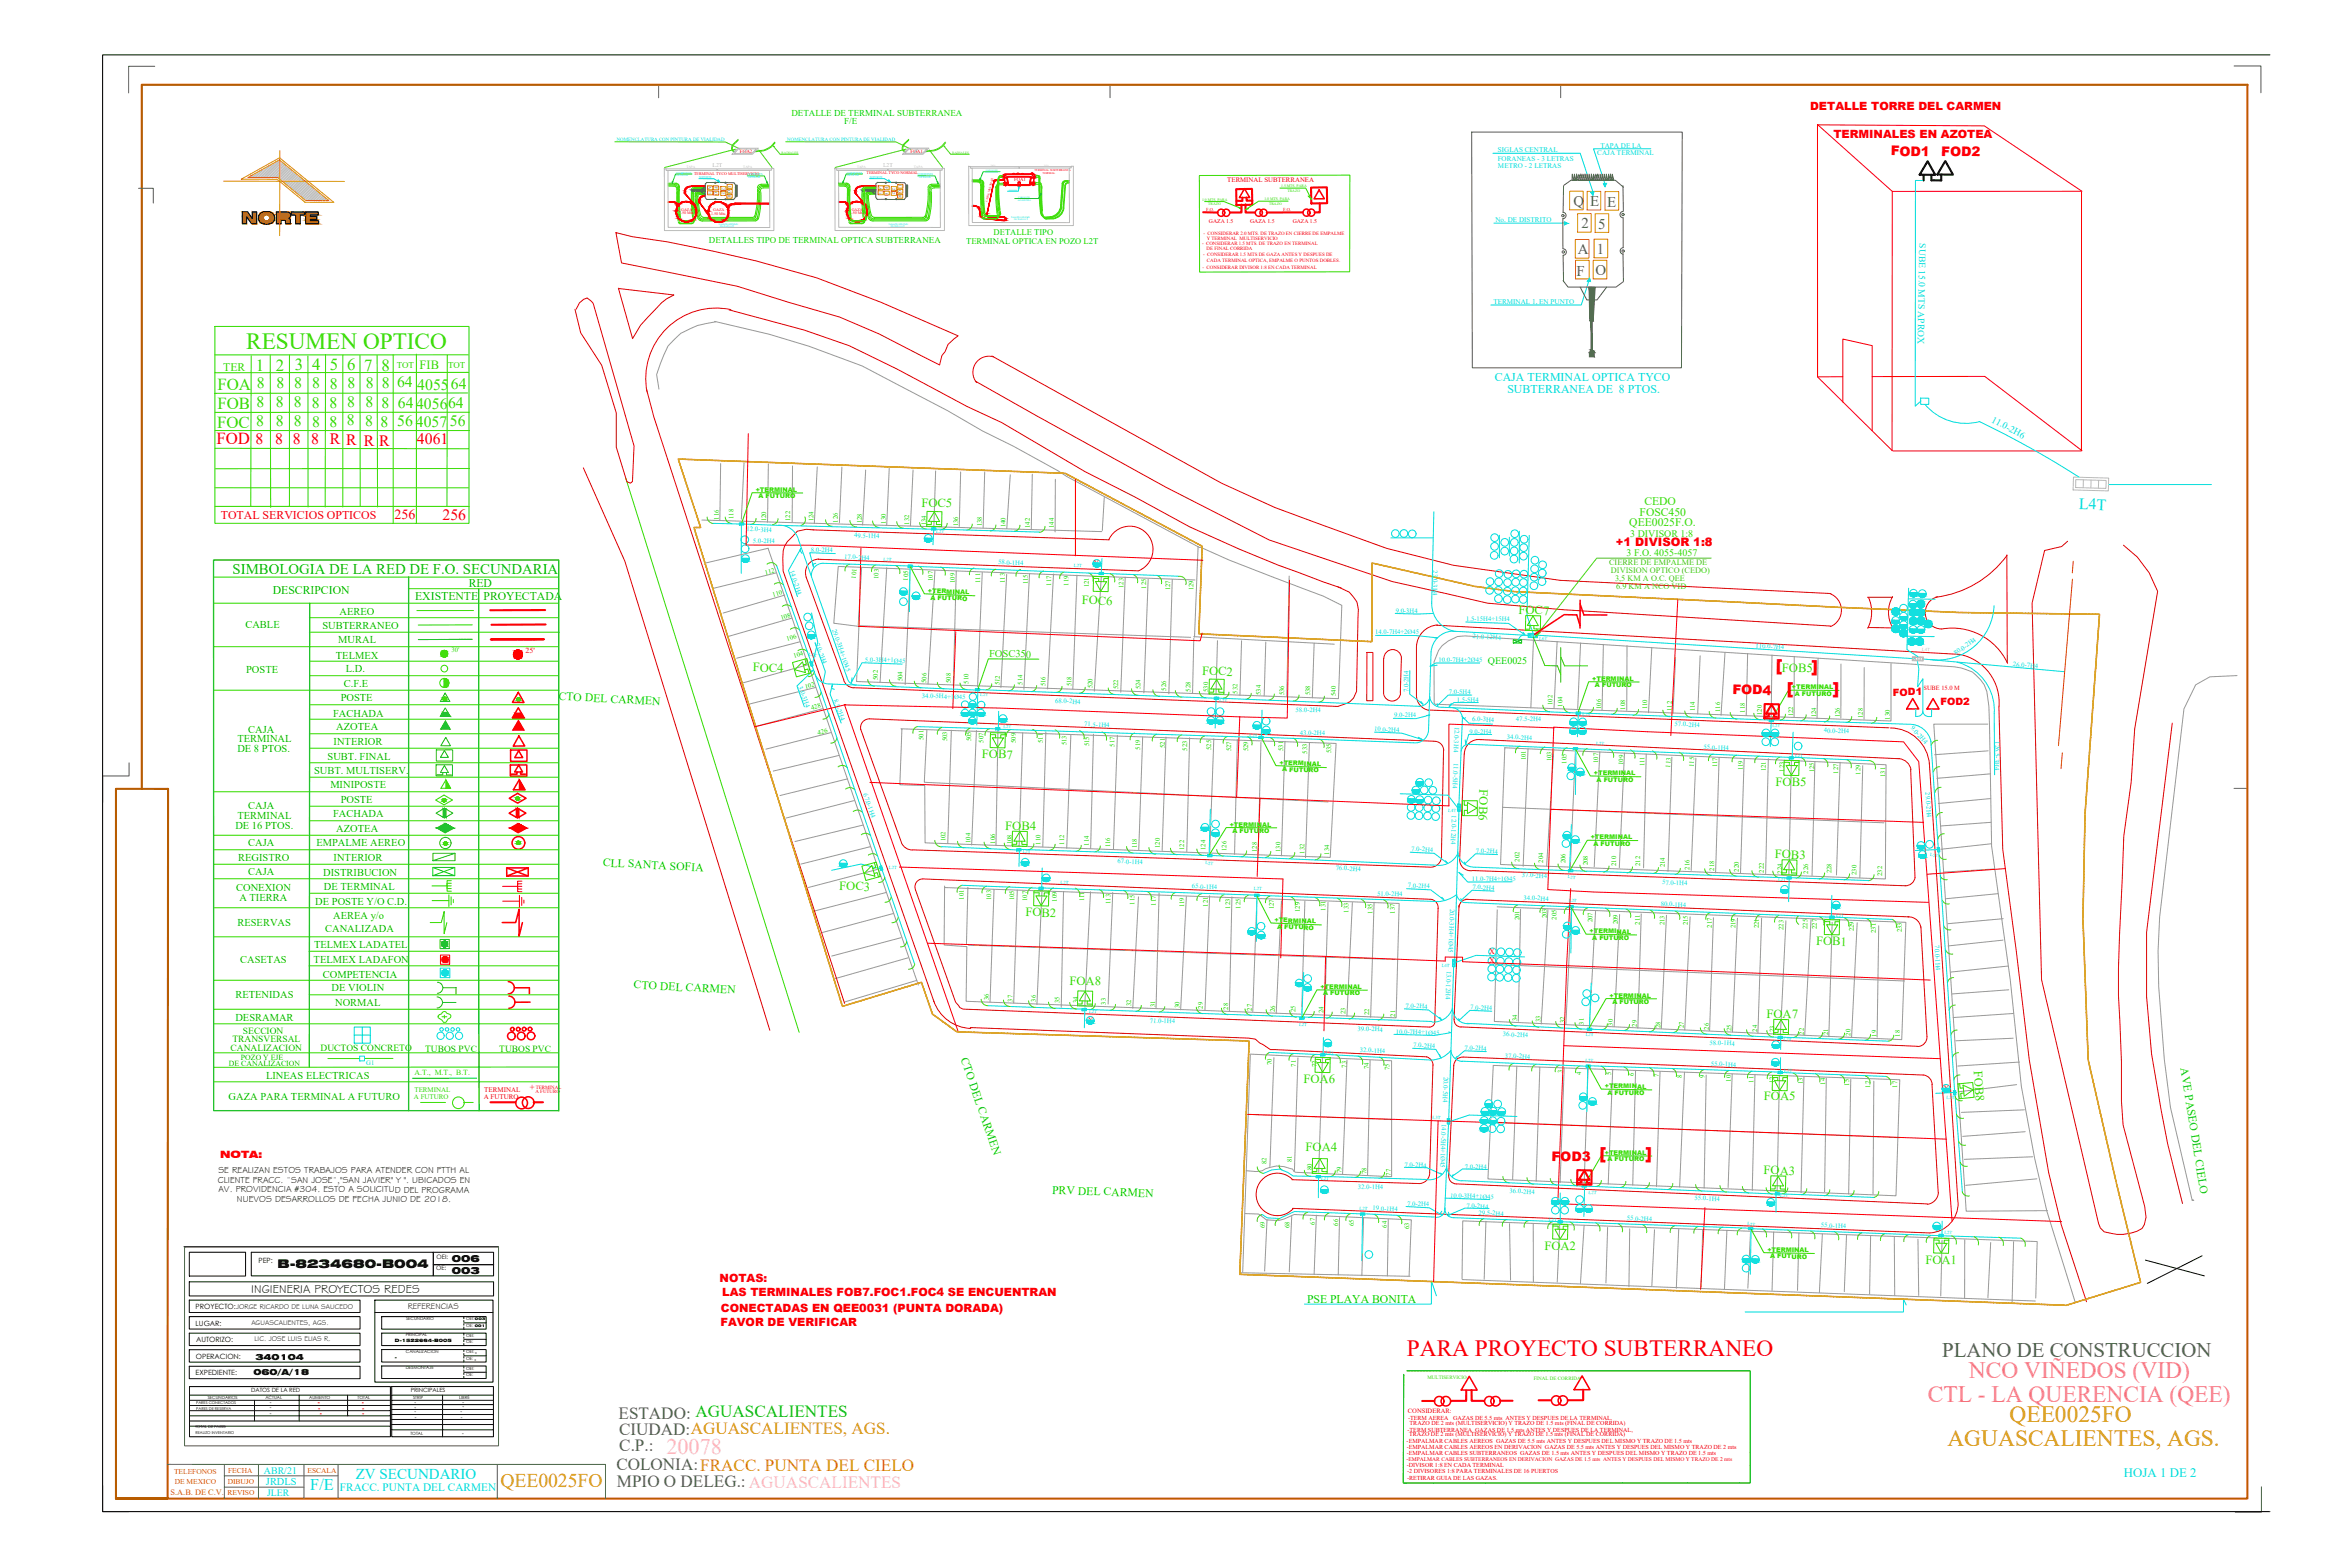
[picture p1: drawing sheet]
<svg xmlns="http://www.w3.org/2000/svg" width="914mm" height="610mm" viewBox="0 0 914 610" stroke-linecap="round" stroke-linejoin="round" font-family="sans-serif">
<defs><g id="words">
<text font-size="9.1" fill="#f00" x="547.4" y="527.6">PARA PROYECTO SUBTERRANEO</text>
<g font-size="9.1" fill="#f0f">
<text x="766.1" y="536.1">NCO VIÑEDOS (VID)</text>
<text x="750.1" y="545.3">CTL - LA QUERENCIA (QEE)</text>
</g>
<g font-size="9.1" fill="#dda500">
<text x="781.9" y="553.1">QEE0025FO</text>
<text x="757.8" y="562.5">AGUASCALIENTES, AGS.</text>
</g>
<text font-size="9" fill="#37dd00" x="95.8" y="135.8">RESUMEN OPTICO</text>
<text font-size="8.7" fill="#ff7fff" x="259.3" y="565.8">20078</text>
<text font-size="8.1" fill="#545454" x="755.7" y="527.8">PLANO DE CONSTRUCCION</text>
<text font-size="7.6" fill="#dda500" x="194.7" y="578.4">QEE0025FO</text>
<g font-size="6.7" fill="#545454">
<text x="240.7" y="551.9">ESTADO: AGUASCALIENTES</text>
<text x="240.9" y="558.3">CIUDAD:AGUASCALIENTES, AGS.</text>
<text x="241" y="564.5">C.P.:</text>
<text x="239.8" y="571.9">COLONIA:FRACC. PUNTA DEL CIELO</text>
<text x="240" y="578.5">MPIO O DELEG.: AGUASCALIENTES</text>
</g>
<g font-size="6.5" fill="#37dd00">
<text x="114.7" y="143.8">3</text>
<text x="121.5" y="143.9">4</text>
<text x="128.4" y="143.9">5</text>
<text x="135" y="143.9">6</text>
<text x="99.6" y="144.1">1</text>
<text x="107.3" y="144.2">2</text>
<text x="141.7" y="144.2">7</text>
<text x="148.4" y="144.2">8</text>
<text x="84.6" y="151.6">FOA 8</text>
<text x="84.6" y="159.2">FOB 8</text>
<text x="84.5" y="166.3">FOC 8</text>
</g>
<g font-size="6.5" fill="#f00">
<text x="84.2" y="172.9">FOD 8</text>
<text x="691" y="261.2" transform="rotate(1 691 261.2)">[</text>
<text x="704.9" y="261.5" transform="rotate(1 704.9 261.5)">]</text>
<text x="713.2" y="269.9">]</text>
<text x="695.3" y="270.1">[</text>
<text x="622.4" y="450.9" transform="rotate(1 622.4 450.9)">[</text>
<text x="640.2" y="450.7" transform="rotate(1 640.2 450.7)">]</text>
</g>
<text font-size="6.3" fill="#0dd" x="120.7" y="579.6">F/E</text>
<text font-size="6.2" fill="#0dd" x="808.9" y="198" transform="rotate(2 808.9 198)">L4T</text>
<g font-size="6.1" fill="#37dd00">
<text x="107.6" y="150.9">8</text>
<text x="114.5" y="150.9">8</text>
<text x="121.5" y="151.1">8</text>
<text x="128.3" y="151.2">8</text>
<text x="135.2" y="150.8">8</text>
<text x="142.4" y="150.9">8</text>
<text x="148.6" y="151.1">8</text>
<text x="154.5" y="150.7">64</text>
<text x="162.4" y="151.7">405564</text>
<text x="107.4" y="158.4">8</text>
<text x="114.4" y="158.4">8</text>
<text x="121.3" y="158.5">8</text>
<text x="128.3" y="158.8">8</text>
<text x="135" y="158.3">8</text>
<text x="142.2" y="158.4">8</text>
<text x="148.5" y="158.5">8</text>
<text x="154.8" y="158.8">64405664</text>
<text x="107.3" y="165.5">8</text>
<text x="114.3" y="165.5">8</text>
<text x="121.5" y="166.1">8</text>
<text x="128.2" y="166">8</text>
<text x="135" y="165.4">8</text>
<text x="142.1" y="165.5">8</text>
<text x="148.1" y="166.1">8</text>
<text x="154.6" y="165.8">56</text>
<text x="161.8" y="165.9">4057</text>
<text x="175.1" y="165.8">56</text>
</g>
<g font-size="6.1" fill="#f00">
<text x="107" y="172.7">8</text>
<text x="114" y="172.7">8</text>
<text x="121.1" y="172.6">8 R</text>
<text x="134.7" y="173">R R R</text>
<text x="162.3" y="172.9">4061</text>
<text x="172.2" y="202.1">256</text>
</g>
<text font-size="5.9" fill="#0dd" x="138.4" y="575.5">ZV SECUNDARIO</text>
<g font-size="5.8" fill="#545454">
<text x="612.3" y="80.1">Q</text>
<text x="618.8" y="80.3">E</text>
<text x="625.3" y="80.4">E</text>
<text x="615.4" y="88.8">2</text>
<text x="621.9" y="89">5</text>
<text x="613.9" y="98.7">A</text>
<text x="621.4" y="98.7">1</text>
<text x="613.4" y="107.2">F</text>
<text x="620.8" y="107">O</text>
</g>
<text font-size="5.8" fill="#00b800" x="90.5" y="223.3">SIMBOLOGIA DE LA RED DE F.O. SECUNDARIA</text>
<text font-size="5.4" fill="#f00" x="153.5" y="201.8">256</text>
<g font-size="5.2" fill="#f00">
<text x="735.7" y="60.4" transform="rotate(1 735.7 60.4)">FOD1</text>
<text x="755.3" y="60.5" transform="rotate(1 755.3 60.5)">FOD2</text>
<text x="674.1" y="270" transform="rotate(1 674.1 270)">FOD4</text>
<text x="603.7" y="451.5" transform="rotate(1 603.7 451.5)">FOD3</text>
</g>
<text font-size="5" fill="#0dd" x="826.4" y="574.7">HOJA 1 DE 2</text>
<g font-size="4.9" fill="#37dd00">
<text x="163.3" y="143.7">FIB</text>
<text x="358.5" y="197.1" transform="rotate(1 358.5 197.1)">FOC5</text>
<text x="420.9" y="235.1" transform="rotate(1 420.9 235.1)">FOC6</text>
<text x="590.9" y="238.9" transform="rotate(1 590.9 238.9)">FOC7</text>
<text x="292.9" y="261.2" transform="rotate(1 292.9 261.2)">FOC4</text>
<text x="467.7" y="262.6" transform="rotate(1 467.7 262.6)">FOC2</text>
<text x="693.3" y="261.3" transform="rotate(1 693.3 261.3)">FOB5</text>
<text x="382.1" y="294.9" transform="rotate(1 382.1 294.9)">FOB7</text>
<text x="690.9" y="305.7" transform="rotate(1 690.9 305.7)">FOB5</text>
<text x="575.7" y="307.1" transform="rotate(92 575.7 307.1)">FOB6</text>
<text x="391.2" y="322.8" transform="rotate(1 391.2 322.8)">FOB4</text>
<text x="690.6" y="333.9" transform="rotate(1 690.6 333.9)">FOB3</text>
<text x="326.6" y="346.3" transform="rotate(1 326.6 346.3)">FOC3</text>
<text x="399" y="356.4" transform="rotate(1 399 356.4)">FOB2</text>
<text x="706.7" y="367.7" transform="rotate(1 706.7 367.7)">FOB1</text>
<text x="416.2" y="383" transform="rotate(1 416.2 383)">FOA8</text>
<text x="687.4" y="396" transform="rotate(1 687.4 396)">FOA7</text>
<text x="768" y="416.6" transform="rotate(87 768 416.6)">FOB8</text>
<text x="507.2" y="421.3" transform="rotate(1 507.2 421.3)">FOA6</text>
<text x="686.4" y="427.9" transform="rotate(1 686.4 427.9)">FOA5</text>
<text x="508" y="447.7" transform="rotate(1 508 447.7)">FOA4</text>
<text x="686.2" y="456.9" transform="rotate(1 686.2 456.9)">FOA3</text>
<text x="601" y="486.1" transform="rotate(1 601 486.1)">FOA2</text>
<text x="749.2" y="491.6" transform="rotate(1 749.2 491.6)">FOA1</text>
</g>
<text font-size="4.7" x="108" y="493.2">B-8234680-B004</text>
<g font-size="4.6" fill="#0dd">
<text x="581.6" y="148">CAJA TERMINAL OPTICA TYCO</text>
<text x="586.5" y="152.8">SUBTERRANEA DE 8 PTOS.</text>
</g>
<text font-size="4.6" fill="#f00" x="85.9" y="201.9">TOTAL SERVICIOS OPTICOS</text>
<g font-size="4.6" fill="#00b800">
<text x="106.1" y="231">DESCRIPCION</text>
<text x="161.5" y="233.2">EXISTENTE</text>
<text x="182.4" y="228.4">RED</text>
<text x="188.1" y="233.4">PROYECTADA</text>
</g>
<g font-size="4.6" fill="#0d0">
<text x="217.3" y="272.3" transform="rotate(3 217.3 272.3)">CTO DEL CARMEN</text>
<text x="234.5" y="336.9" transform="rotate(3 234.5 336.9)">CLL SANTA SOFIA</text>
<text x="246.5" y="384.5" transform="rotate(3 246.5 384.5)">CTO DEL CARMEN</text>
<text x="373.8" y="412" transform="rotate(71 373.8 412)">CTO DEL CARMEN</text>
<text x="848.5" y="415.6" transform="rotate(81 848.5 415.6)">AVE PASEO DEL CIELO</text>
<text x="409.4" y="464.4" transform="rotate(2 409.4 464.4)">PRV DEL CARMEN</text>
<text x="508.6" y="507">PSE PLAYA BONITA</text>
</g>
<text font-size="4.6" x="97.8" y="503">INGIENERIA PROYECTOS REDES</text>
<g font-size="4.5" fill="#37dd00">
<text x="86.9" y="144.4">TER</text>
<text x="639.8" y="196.3">CEDO</text>
<text x="638" y="200.6">FOSC450</text>
<text x="634" y="204.7">QEE0025F.O.</text>
</g>
<text font-size="4.5" fill="#f00" x="628.8" y="212.4">+1 DIVISOR 1:8</text>
<g font-size="4.4" fill="#f00">
<text x="704.4" y="42.7">DETALLE TORRE DEL CARMEN</text>
<text x="713.4" y="53.8">TERMINALES EN AZOTEA</text>
<text x="280" y="498.7">NOTAS:</text>
<text x="281" y="504.1">LAS TERMINALES FOB7.FOC1.FOC4 SE ENCUENTRAN</text>
<text x="280.3" y="516">FAVOR DE VERIFICAR</text>
<text x="280.5" y="510.4">CONECTADAS EN QEE0031 (PUNTA DORADA)</text>
</g>
<text font-size="4.4" fill="#0dd" x="132.2" y="580.1">FRACC. PUNTA DEL CARMEN</text>
<g font-size="4.1" fill="#00b800">
<text x="132.1" y="239.1">AEREO</text>
<text x="95.5" y="244.4">CABLE</text>
<text x="125.4" y="244.7">SUBTERRANEO</text>
<text x="131.6" y="250.2">MURAL</text>
<text x="130.7" y="256.2">TELMEX</text>
<text x="95.8" y="261.8">POSTE</text>
<text x="134.6" y="261.5">L.D.</text>
<text x="133.8" y="267.4">C.F.E</text>
<text x="132.6" y="272.9">POSTE</text>
<text x="129.6" y="278.9">FACHADA</text>
<text x="96.6" y="285.1">CAJA</text>
<text x="130.9" y="284.1">AZOTEA</text>
<text x="92.4" y="288.8">TERMINAL</text>
<text x="92.4" y="292.5">DE 8 PTOS.</text>
<text x="129.8" y="289.9">INTERIOR</text>
<text x="127.5" y="295.5">SUBT. FINAL</text>
<text x="122.2" y="301.3">SUBT. MULTISERV.</text>
<text x="128.5" y="306.5">MINIPOSTE</text>
<text x="96.6" y="314.8">CAJA</text>
<text x="132.6" y="312.5">POSTE</text>
<text x="91.6" y="322.5">DE 16 PTOS.</text>
<text x="92.4" y="318.7">TERMINAL</text>
<text x="129.6" y="318">FACHADA</text>
<text x="130.9" y="323.8">AZOTEA</text>
<text x="96.6" y="329.3">CAJA</text>
<text x="123.1" y="329">EMPALME AEREO</text>
<text x="92.7" y="335">REGISTRO</text>
<text x="129.8" y="335">INTERIOR</text>
<text x="96.6" y="340.2">CAJA</text>
<text x="125.8" y="340.8">DISTRIBUCION</text>
<text x="91.9" y="346.5">CONEXION</text>
<text x="126.1" y="346.3">DE TERMINAL</text>
<text x="93.1" y="350.5">A TIERRA</text>
<text x="122.7" y="352">DE POSTE Y/O C.D.</text>
<text x="129.6" y="357.5">AEREA y/o</text>
<text x="92.4" y="360.1">RESERVAS</text>
<text x="126.5" y="362.6">CANALIZADA</text>
<text x="122.2" y="368.7">TELMEX LADATEL</text>
<text x="93.4" y="374.5">CASETAS</text>
<text x="122" y="374.5">TELMEX LADAFON</text>
<text x="125.6" y="380.3">COMPETENCIA</text>
<text x="91.6" y="388.2">RETENIDAS</text>
<text x="129" y="385.6">DE VIOLIN</text>
<text x="130.4" y="391.2">NORMAL</text>
<text x="91.6" y="397.2">DESRAMAR</text>
<text x="103.5" y="419.7">LINEAS ELECTRICAS</text>
<text x="89" y="427.9">GAZA PARA TERMINAL A FUTURO</text>
</g>
<text font-size="4.1" fill="#37dd00" x="384.9" y="255.5" transform="rotate(1 384.9 255.5)">FOSC350</text>
<text font-size="4.1" fill="#0dd" x="103.5" y="577.8">JRDLS</text>
<g font-size="3.9" fill="#37dd00">
<text x="634.4" y="208.7">3 DIVISOR 1:8</text>
<text x="632.9" y="216.4">3 F.O. 4055-4057</text>
</g>
<text font-size="3.9" fill="#0d0" x="579" y="258.4">QEE0025</text>
<g font-size="3.9" fill="#f00">
<text x="736.6" y="270.6" transform="rotate(-1 736.6 270.6)">FOD1</text>
<text x="755" y="274.3" transform="rotate(-1 755 274.3)">FOD2</text>
<text x="85.7" y="450.4">NOTA:</text>
</g>
<text font-size="3.9" fill="#0dd" x="102.7" y="573.4">ABR/21</text>
<g font-size="3.8">
<text x="175.8" y="491.1">006</text>
<text x="175.8" y="495.7">003</text>
</g>
<text font-size="3.8" fill="#0dd" x="104" y="582">JLER</text>
<g font-size="3.7" fill="#0dd">
<text x="746.9" y="94.7" transform="rotate(91 746.9 94.7)">SUBE 15.0 MTS APROX</text>
<text x="774.7" y="164.1" transform="rotate(28 774.7 164.1)">11.0-2H6</text>
</g>
<g font-size="3.7" fill="#00b800">
<text x="90.5" y="405.5">TRANSVERSAL</text>
<text x="94.5" y="402.2">SECCION</text>
<text x="89.7" y="409">CANALIZACION</text>
<text x="124.8" y="409">DUCTOS CONCRETO</text>
<text x="165.5" y="409.1">TUBOS PVC</text>
<text x="194.3" y="409.1">TUBOS PVC</text>
</g>
<g font-size="3.5" fill="#0d0">
<text x="307.9" y="45">DETALLE DE TERMINAL SUBTERRANEA</text>
<text x="328.5" y="48.1">F/E</text>
<text x="275.8" y="94.4">DETALLES TIPO DE TERMINAL OPTICA SUBTERRANEA</text>
</g>
<g font-size="3.5" fill="#37dd00">
<text x="154.4" y="143.4">TOT</text>
<text x="174.3" y="143.2">TOT</text>
</g>
<g font-size="3.5">
<text x="84.8" y="460.1">CLIENTE FRACC. ¨SAN JOSE¨,&quot;SAN JAVIER&quot; Y &quot;. UBICADOS EN</text>
<text x="85" y="456.3">SE REALIZAN ESTOS TRABAJOS PARA ATENDER CON FTTH AL</text>
<text x="85" y="463.8">AV. PROVIDENCIA #304. ESTO A SOLICITUD DEL PROGRAMA</text>
<text x="92.2" y="467.6">NUEVOS DESARROLLOS DE FECHA JUNIO DE 2018.</text>
</g>
<text font-size="3.4" fill="#f00" x="206.2" y="424.2">+</text>
<g font-size="3.3" fill="#0d0">
<text x="376" y="95">TERMINAL OPTICA EN POZO L2T</text>
<text x="386.6" y="91.5">DETALLE TIPO</text>
</g>
<g font-size="3.3">
<text x="99.4" y="528.9">340104</text>
<text x="98.6" y="535">060/A/18</text>
</g>
<g font-size="3.2" fill="#5cb800">
<text x="626.1" y="219.9">CIERRE DE EMPALME DE</text>
<text x="626.8" y="222.8">DIVISION OPTICO (CEDO)</text>
<text x="628.5" y="225.9">3,5 KM A O.C. QEE</text>
<text x="628.9" y="229">6.9 KM A NCO VID</text>
</g>
<text font-size="3.2" x="158.7" y="509.1">REFERENCIAS</text>
<text font-size="3.2" fill="#b85c00" x="66.4" y="581.4">S.A.B. DE C.V.</text>
<g font-size="3.1" fill="#f00">
<text x="425.5" y="220.1">X</text>
<text x="579.4" y="371">X</text>
<text x="579.4" y="374.7">X</text>
<text x="423.3" y="397.9">X</text>
<text x="756.2" y="424.5">X</text>
</g>
<text font-size="3" fill="#f00" x="204.5" y="254.1">25'</text>
<g font-size="3" fill="#00b800">
<text x="93.8" y="412.2">POZO Y EJE</text>
<text x="89.1" y="414.8">DE CANALIZACION</text>
</g>
<text font-size="3" fill="#37dd00" x="161.3" y="418.1">A.T., M.T., B.T.</text>
<g font-size="2.9" fill="#b85c00">
<text x="67.7" y="573.2">TELEFONOS</text>
<text x="88.8" y="573.2">FECHA</text>
<text x="119.7" y="573">ESCALA</text>
<text x="68" y="577.4">DE MEXICO</text>
<text x="88.5" y="581.7">REVISO</text>
<text x="88.6" y="577.4">DIBUJO</text>
</g>
<g font-size="2.8" fill="#0dd">
<text x="582.9" y="59.1">SIGLAS CENTRAL</text>
<text x="622.7" y="57.5">TAPA DE LA</text>
<text x="582.8" y="62.6">FORANEAS - 3 LETRAS</text>
<text x="582.9" y="65.2">METRO - 2 LETRAS</text>
<text x="621.5" y="60.4">CAJA TERMINAL</text>
<text x="581.9" y="86.5">No. DE DISTRITO</text>
<text x="581.1" y="118.2">TERMINAL 1, EN PUNTO</text>
</g>
<g font-size="2.8">
<text x="100.6" y="491.5">PEP:</text>
<text x="76.1" y="509.2">PROYECTO:JORGE RICARDO DE LUNA SAUCEDO</text>
<text x="76.1" y="515.7">LUGAR:</text>
<text x="97.8" y="515.4">AGUASCALIENTES, AGS.</text>
<text x="99.1" y="521.7">LIC. JOSE LUIS ELIAS R.</text>
<text x="76.3" y="522.1">AUTORIZO:</text>
<text x="76.2" y="528.5">OPERACION:</text>
<text x="76.1" y="534.9">EXPEDIENTE:</text>
</g>
<g font-size="2.7" fill="#f00">
<text x="477.6" y="70.8">TERMINAL SUBTERRANEA</text>
<text x="188.4" y="424.9">TERMINAL</text>
<text x="188.3" y="427.5">A FUTURO</text>
</g>
<g font-size="2.7" fill="#37dd00">
<text x="161.3" y="425">TERMINAL</text>
<text x="161.1" y="427.6">A FUTURO</text>
</g>
<g font-size="2.6" fill="#0d0">
<text x="279.8" y="202.1" transform="rotate(-90 279.8 202.1)">116</text>
<text x="285.5" y="201.9" transform="rotate(-90 285.5 201.9)">118</text>
<text x="298.1" y="202.8" transform="rotate(-90 298.1 202.8)">120</text>
<text x="307.5" y="202.7" transform="rotate(-90 307.5 202.7)">122</text>
<text x="316.6" y="202.7" transform="rotate(-90 316.6 202.7)">124</text>
<text x="326" y="203.3" transform="rotate(-90 326 203.3)">126</text>
<text x="335.3" y="203.6" transform="rotate(-90 335.3 203.6)">128</text>
<text x="344.6" y="203.7" transform="rotate(-90 344.6 203.7)">130</text>
<text x="353.8" y="204.1" transform="rotate(-90 353.8 204.1)">132</text>
<text x="360.4" y="204.4" transform="rotate(-90 360.4 204.4)">134</text>
<text x="372.9" y="204.8" transform="rotate(-90 372.9 204.8)">136</text>
<text x="382.1" y="204.8" transform="rotate(-90 382.1 204.8)">138</text>
<text x="391.3" y="205.2" transform="rotate(-90 391.3 205.2)">140</text>
<text x="400.7" y="205.5" transform="rotate(-90 400.7 205.5)">142</text>
<text x="410" y="205.4" transform="rotate(-90 410 205.4)">144</text>
<text x="297.9" y="223.6" transform="rotate(-14 297.9 223.6)">112</text>
<text x="333" y="225.1" transform="rotate(-86 333 225.1)">101</text>
<text x="341.8" y="225.2" transform="rotate(-88 341.8 225.2)">103</text>
<text x="353.3" y="225.9" transform="rotate(-88 353.3 225.9)">105</text>
<text x="362.9" y="226" transform="rotate(-90 362.9 226)">107</text>
<text x="371.5" y="226.8" transform="rotate(-90 371.5 226.8)">109</text>
<text x="381.4" y="226.8" transform="rotate(-90 381.4 226.8)">111</text>
<text x="391" y="226.8" transform="rotate(-90 391 226.8)">113</text>
<text x="399.9" y="227.3" transform="rotate(-90 399.9 227.3)">115</text>
<text x="409" y="227.8" transform="rotate(-90 409 227.8)">117</text>
<text x="415.7" y="227.8" transform="rotate(-90 415.7 227.8)">119</text>
<text x="300.8" y="232.3" transform="rotate(-16 300.8 232.3)">110</text>
<text x="423.7" y="228.4" transform="rotate(-90 423.7 228.4)">121</text>
<text x="437.2" y="228.8" transform="rotate(-90 437.2 228.8)">123</text>
<text x="446" y="229" transform="rotate(-90 446 229)">125</text>
<text x="455.3" y="229.7" transform="rotate(-90 455.3 229.7)">127</text>
<text x="464.4" y="229.7" transform="rotate(-90 464.4 229.7)">129</text>
<text x="304.1" y="241.2" transform="rotate(-17 304.1 241.2)">108</text>
<text x="306.3" y="249.4" transform="rotate(-16 306.3 249.4)">106</text>
<text x="309" y="256.1" transform="rotate(-16 309 256.1)">104</text>
<text x="313.4" y="267.9" transform="rotate(-13 313.4 267.9)">102</text>
<text x="341.6" y="264.5" transform="rotate(-90 341.6 264.5)">502</text>
<text x="351.2" y="265.1" transform="rotate(-90 351.2 265.1)">504</text>
<text x="360.4" y="265.7" transform="rotate(-88 360.4 265.7)">506</text>
<text x="369.9" y="265.7" transform="rotate(-90 369.9 265.7)">508</text>
<text x="376.8" y="265.9" transform="rotate(-90 376.8 265.9)">510</text>
<text x="388.9" y="266.6" transform="rotate(-86 388.9 266.6)">512</text>
<text x="397.8" y="266.4" transform="rotate(-90 397.8 266.4)">514</text>
<text x="406.8" y="267" transform="rotate(-90 406.8 267)">516</text>
<text x="417" y="267" transform="rotate(-90 417 267)">518</text>
<text x="425.1" y="267.8" transform="rotate(-90 425.1 267.8)">520</text>
<text x="435.1" y="268.2" transform="rotate(-90 435.1 268.2)">522</text>
<text x="443.8" y="268.2" transform="rotate(-90 443.8 268.2)">524</text>
<text x="453.8" y="268.6" transform="rotate(-90 453.8 268.6)">526</text>
<text x="463.2" y="269.1" transform="rotate(-90 463.2 269.1)">528</text>
<text x="470.1" y="269.2" transform="rotate(-90 470.1 269.2)">530</text>
<text x="481.5" y="269.9" transform="rotate(-90 481.5 269.9)">532</text>
<text x="490.7" y="270.3" transform="rotate(-90 490.7 270.3)">534</text>
<text x="499.6" y="270.5" transform="rotate(-90 499.6 270.5)">536</text>
<text x="509.8" y="270.5" transform="rotate(-90 509.8 270.5)">538</text>
<text x="519.8" y="270.7" transform="rotate(-90 519.8 270.7)">540</text>
<text x="604.1" y="274.3" transform="rotate(-90 604.1 274.3)">102</text>
<text x="608" y="274.9" transform="rotate(-90 608 274.9)">104</text>
<text x="623.1" y="275.8" transform="rotate(-90 623.1 275.8)">106</text>
<text x="315.9" y="276.2" transform="rotate(-17 315.9 276.2)">428</text>
<text x="632.3" y="276" transform="rotate(-90 632.3 276)">108</text>
<text x="640.9" y="276" transform="rotate(-90 640.9 276)">110</text>
<text x="650.5" y="276.6" transform="rotate(-90 650.5 276.6)">112</text>
<text x="659.4" y="276.8" transform="rotate(-90 659.4 276.8)">114</text>
<text x="669.3" y="277" transform="rotate(-90 669.3 277)">116</text>
<text x="678.9" y="277.3" transform="rotate(-90 678.9 277.3)">118</text>
<text x="685.5" y="278.1" transform="rotate(-90 685.5 278.1)">120</text>
<text x="697.7" y="278.6" transform="rotate(-90 697.7 278.6)">122</text>
<text x="706.6" y="279" transform="rotate(-90 706.6 279)">124</text>
<text x="715.9" y="279.1" transform="rotate(-90 715.9 279.1)">126</text>
<text x="724.8" y="279.4" transform="rotate(-90 724.8 279.4)">128</text>
<text x="735.3" y="279.9" transform="rotate(-90 735.3 279.9)">130</text>
<text x="318.4" y="285.8" transform="rotate(-13 318.4 285.8)">426</text>
<text x="359.4" y="287.9" transform="rotate(-90 359.4 287.9)">501</text>
<text x="368.5" y="288.5" transform="rotate(-90 368.5 288.5)">503</text>
<text x="377.9" y="288.5" transform="rotate(-90 377.9 288.5)">505</text>
<text x="382.6" y="288.9" transform="rotate(-90 382.6 288.9)">507</text>
<text x="395.3" y="289" transform="rotate(-90 395.3 289)">509</text>
<text x="405.7" y="289" transform="rotate(-90 405.7 289)">511</text>
<text x="414.9" y="290" transform="rotate(-90 414.9 290)">513</text>
<text x="423.8" y="290.3" transform="rotate(-90 423.8 290.3)">515</text>
<text x="433.6" y="290.4" transform="rotate(-90 433.6 290.4)">517</text>
<text x="443.6" y="291.6" transform="rotate(-90 443.6 291.6)">519</text>
<text x="453.2" y="291" transform="rotate(-90 453.2 291)">521</text>
<text x="462" y="292" transform="rotate(-90 462 292)">523</text>
<text x="471.3" y="291.7" transform="rotate(-90 471.3 291.7)">525</text>
<text x="479" y="292.2" transform="rotate(-90 479 292.2)">527</text>
<text x="485.7" y="292.2" transform="rotate(-90 485.7 292.2)">529</text>
<text x="499.3" y="292.2" transform="rotate(-90 499.3 292.2)">531</text>
<text x="508.6" y="293.2" transform="rotate(-90 508.6 293.2)">533</text>
<text x="517.9" y="293.1" transform="rotate(-90 517.9 293.1)">535</text>
<text x="593.7" y="295.8" transform="rotate(-90 593.7 295.8)">101</text>
<text x="603.7" y="296.1" transform="rotate(-90 603.7 296.1)">103</text>
<text x="609.6" y="297.1" transform="rotate(-90 609.6 297.1)">105</text>
<text x="621.9" y="296.9" transform="rotate(-90 621.9 296.9)">107</text>
<text x="631.6" y="297.6" transform="rotate(-87 631.6 297.6)">109</text>
<text x="639.9" y="298.2" transform="rotate(-90 639.9 298.2)">111</text>
<text x="649.9" y="298.7" transform="rotate(-85 649.9 298.7)">113</text>
<text x="659" y="298.4" transform="rotate(-87 659 298.4)">115</text>
<text x="668.1" y="298.5" transform="rotate(-90 668.1 298.5)">117</text>
<text x="678.2" y="299.6" transform="rotate(-90 678.2 299.6)">119</text>
<text x="687.1" y="300.1" transform="rotate(-90 687.1 300.1)">121</text>
<text x="694.3" y="300.2" transform="rotate(-90 694.3 300.2)">123</text>
<text x="705.9" y="300.5" transform="rotate(-90 705.9 300.5)">125</text>
<text x="715.3" y="300.9" transform="rotate(-90 715.3 300.9)">127</text>
<text x="724" y="301.3" transform="rotate(-90 724 301.3)">129</text>
<text x="733.5" y="302.3" transform="rotate(-90 733.5 302.3)">131</text>
<text x="367.9" y="327.3" transform="rotate(-90 367.9 327.3)">102</text>
<text x="377.6" y="327.9" transform="rotate(-90 377.6 327.9)">104</text>
<text x="387.3" y="328.2" transform="rotate(-90 387.3 328.2)">106</text>
<text x="393.7" y="328.4" transform="rotate(-90 393.7 328.4)">108</text>
<text x="404.9" y="328.6" transform="rotate(-90 404.9 328.6)">110</text>
<text x="414.1" y="328.6" transform="rotate(-90 414.1 328.6)">112</text>
<text x="423.6" y="329" transform="rotate(-90 423.6 329)">114</text>
<text x="432" y="329.6" transform="rotate(-90 432 329.6)">116</text>
<text x="451.3" y="329.8" transform="rotate(-90 451.3 329.8)">120</text>
<text x="442.4" y="330" transform="rotate(-90 442.4 330)">118</text>
<text x="460.7" y="330.7" transform="rotate(-90 460.7 330.7)">122</text>
<text x="469" y="330.7" transform="rotate(-90 469 330.7)">124</text>
<text x="477.2" y="331.1" transform="rotate(-90 477.2 331.1)">126</text>
<text x="489" y="331.5" transform="rotate(-90 489 331.5)">128</text>
<text x="498.2" y="331.5" transform="rotate(-90 498.2 331.5)">130</text>
<text x="507.6" y="332.1" transform="rotate(-90 507.6 332.1)">132</text>
<text x="517.2" y="332.5" transform="rotate(-90 517.2 332.5)">134</text>
<text x="591.3" y="335.3" transform="rotate(-90 591.3 335.3)">202</text>
<text x="600.4" y="335.6" transform="rotate(-90 600.4 335.6)">204</text>
<text x="609.1" y="335.9" transform="rotate(-90 609.1 335.9)">206</text>
<text x="617.8" y="336.6" transform="rotate(-90 617.8 336.6)">208</text>
<text x="628.9" y="336.9" transform="rotate(-90 628.9 336.9)">210</text>
<text x="638.2" y="336.9" transform="rotate(-90 638.2 336.9)">212</text>
<text x="647.8" y="337.4" transform="rotate(-90 647.8 337.4)">214</text>
<text x="657.3" y="338.3" transform="rotate(-90 657.3 338.3)">216</text>
<text x="667" y="338.7" transform="rotate(-90 667 338.7)">218</text>
<text x="676.6" y="339.1" transform="rotate(-90 676.6 339.1)">220</text>
<text x="686.3" y="339.5" transform="rotate(-90 686.3 339.5)">222</text>
<text x="693.5" y="339.8" transform="rotate(-90 693.5 339.8)">224</text>
<text x="703.5" y="339.8" transform="rotate(-90 703.5 339.8)">226</text>
<text x="712.6" y="339.7" transform="rotate(-90 712.6 339.7)">228</text>
<text x="722.4" y="340.4" transform="rotate(-90 722.4 340.4)">230</text>
<text x="732.3" y="340.8" transform="rotate(-90 732.3 340.8)">232</text>
<text x="375" y="350" transform="rotate(-90 375 350)">101</text>
<text x="385.6" y="350.2" transform="rotate(-90 385.6 350.2)">103</text>
<text x="394.6" y="350.3" transform="rotate(-90 394.6 350.3)">105</text>
<text x="399.7" y="350.5" transform="rotate(-90 399.7 350.5)">107</text>
<text x="411.2" y="350.8" transform="rotate(-90 411.2 350.8)">109</text>
<text x="421.8" y="350.7" transform="rotate(-90 421.8 350.7)">111</text>
<text x="432" y="351.7" transform="rotate(-90 432 351.7)">113</text>
<text x="441.4" y="351.9" transform="rotate(-90 441.4 351.9)">115</text>
<text x="449.7" y="352.3" transform="rotate(-90 449.7 352.3)">117</text>
<text x="460.7" y="353" transform="rotate(-90 460.7 353)">119</text>
<text x="469.9" y="352.7" transform="rotate(-90 469.9 352.7)">121</text>
<text x="478.7" y="353.5" transform="rotate(-90 478.7 353.5)">123</text>
<text x="482.7" y="353.5" transform="rotate(-90 482.7 353.5)">125</text>
<text x="495.7" y="353.8" transform="rotate(-90 495.7 353.8)">127</text>
<text x="505.7" y="354.7" transform="rotate(-90 505.7 354.7)">129</text>
<text x="515.7" y="354.3" transform="rotate(-90 515.7 354.3)">131</text>
<text x="524.7" y="355.1" transform="rotate(-90 524.7 355.1)">133</text>
<text x="534" y="355.4" transform="rotate(-90 534 355.4)">135</text>
<text x="542.7" y="355.4" transform="rotate(-90 542.7 355.4)">137</text>
<text x="591.3" y="358" transform="rotate(-90 591.3 358)">201</text>
<text x="601.9" y="357.3" transform="rotate(-90 601.9 357.3)">203</text>
<text x="605.7" y="357.8" transform="rotate(-90 605.7 357.8)">205</text>
<text x="619.6" y="358.8" transform="rotate(-90 619.6 358.8)">207</text>
<text x="629.5" y="359.5" transform="rotate(-90 629.5 359.5)">209</text>
<text x="638" y="359.7" transform="rotate(-90 638 359.7)">211</text>
<text x="647.7" y="359.9" transform="rotate(-90 647.7 359.9)">213</text>
<text x="656.7" y="360" transform="rotate(-90 656.7 360)">215</text>
<text x="666" y="360.9" transform="rotate(-90 666 360.9)">217</text>
<text x="675.3" y="361.1" transform="rotate(-90 675.3 361.1)">219</text>
<text x="684.3" y="361.1" transform="rotate(-90 684.3 361.1)">221</text>
<text x="693.9" y="361.8" transform="rotate(-90 693.9 361.8)">223</text>
<text x="703.3" y="361.5" transform="rotate(-90 703.3 361.5)">225</text>
<text x="707" y="361.5" transform="rotate(-90 707 361.5)">227</text>
<text x="721.3" y="362.3" transform="rotate(-90 721.3 362.3)">229</text>
<text x="729.9" y="363" transform="rotate(-90 729.9 363)">231</text>
<text x="740.1" y="362.7" transform="rotate(-90 740.1 362.7)">233</text>
<text x="384.8" y="389.1" transform="rotate(-90 384.8 389.1)">36</text>
<text x="393.9" y="389.7" transform="rotate(-90 393.9 389.7)">37</text>
<text x="403" y="389.7" transform="rotate(-90 403 389.7)">36</text>
<text x="412.3" y="390.2" transform="rotate(-90 412.3 390.2)">35</text>
<text x="419.4" y="390.2" transform="rotate(-90 419.4 390.2)">34</text>
<text x="430.3" y="390.9" transform="rotate(-90 430.3 390.9)">33</text>
<text x="440.2" y="391.4" transform="rotate(-90 440.2 391.4)">32</text>
<text x="449.4" y="391.8" transform="rotate(-90 449.4 391.8)">31</text>
<text x="459" y="392.1" transform="rotate(-90 459 392.1)">30</text>
<text x="468.1" y="392.4" transform="rotate(-90 468.1 392.4)">29</text>
<text x="477.9" y="392.8" transform="rotate(-90 477.9 392.8)">28</text>
<text x="487.1" y="393.1" transform="rotate(-90 487.1 393.1)">27</text>
<text x="496.1" y="393.8" transform="rotate(-87 496.1 393.8)">26</text>
<text x="504" y="393.8" transform="rotate(-90 504 393.8)">25</text>
<text x="515" y="394" transform="rotate(-90 515 394)">24</text>
<text x="523.5" y="394.5" transform="rotate(-90 523.5 394.5)">23</text>
<text x="532.8" y="394.9" transform="rotate(-90 532.8 394.9)">22</text>
<text x="542.9" y="395.6" transform="rotate(-90 542.9 395.6)">21</text>
<text x="590.3" y="397.2" transform="rotate(-90 590.3 397.2)">34</text>
<text x="599.4" y="397.7" transform="rotate(-90 599.4 397.7)">33</text>
<text x="608.9" y="398.1" transform="rotate(-90 608.9 398.1)">32</text>
<text x="616.3" y="398.6" transform="rotate(-90 616.3 398.6)">31</text>
<text x="627.5" y="399" transform="rotate(-90 627.5 399)">30</text>
<text x="636.9" y="399.3" transform="rotate(-90 636.9 399.3)">29</text>
<text x="646.1" y="399.9" transform="rotate(-90 646.1 399.9)">28</text>
<text x="655.2" y="400.1" transform="rotate(-90 655.2 400.1)">27</text>
<text x="664.9" y="400.6" transform="rotate(-90 664.9 400.6)">26</text>
<text x="673.8" y="401.1" transform="rotate(-90 673.8 401.1)">25</text>
<text x="683.8" y="401.4" transform="rotate(-90 683.8 401.4)">24</text>
<text x="690.5" y="401.6" transform="rotate(-90 690.5 401.6)">23</text>
<text x="701.9" y="402.5" transform="rotate(-90 701.9 402.5)">22</text>
<text x="711.4" y="402.8" transform="rotate(-90 711.4 402.8)">21</text>
<text x="720" y="402.9" transform="rotate(-90 720 402.9)">20</text>
<text x="730.1" y="403.3" transform="rotate(-90 730.1 403.3)">19</text>
<text x="739.2" y="403.3" transform="rotate(-90 739.2 403.3)">18</text>
<text x="494.8" y="414.4" transform="rotate(-90 494.8 414.4)">70</text>
<text x="504.2" y="414.9" transform="rotate(-90 504.2 414.9)">71</text>
<text x="512.3" y="415.3" transform="rotate(-90 512.3 415.3)">72</text>
<text x="523.9" y="415.4" transform="rotate(-90 523.9 415.4)">73</text>
<text x="532.6" y="416" transform="rotate(-90 532.6 416)">74</text>
<text x="540.6" y="416.2" transform="rotate(-90 540.6 416.2)">75</text>
<text x="608" y="417.6" transform="rotate(-90 608 417.6)">3</text>
<text x="615.3" y="418.1" transform="rotate(-90 615.3 418.1)">4</text>
<text x="626.9" y="418.4" transform="rotate(-90 626.9 418.4)">5</text>
<text x="635.7" y="418.6" transform="rotate(-90 635.7 418.6)">6</text>
<text x="645.5" y="418.9" transform="rotate(-90 645.5 418.9)">7</text>
<text x="654.4" y="419.3" transform="rotate(-90 654.4 419.3)">8</text>
<text x="663.3" y="419.5" transform="rotate(-90 663.3 419.5)">9</text>
<text x="673.5" y="420.8" transform="rotate(-90 673.5 420.8)">10</text>
<text x="682.3" y="421.1" transform="rotate(-90 682.3 421.1)">11</text>
<text x="690.3" y="421.3" transform="rotate(-90 690.3 421.3)">12</text>
<text x="701.4" y="421.7" transform="rotate(-90 701.4 421.7)">13</text>
<text x="710.1" y="421.9" transform="rotate(-90 710.1 421.9)">14</text>
<text x="719.6" y="422.3" transform="rotate(-90 719.6 422.3)">15</text>
<text x="727.7" y="423.1" transform="rotate(-90 727.7 423.1)">17</text>
<text x="738.1" y="423.1" transform="rotate(-90 738.1 423.1)">17</text>
<text x="492.8" y="452.9" transform="rotate(-90 492.8 452.9)">82</text>
<text x="502.6" y="452.1" transform="rotate(-90 502.6 452.1)">81</text>
<text x="510.5" y="455.1" transform="rotate(-90 510.5 455.1)">80</text>
<text x="522" y="456.4" transform="rotate(-90 522 456.4)">79</text>
<text x="531.7" y="456.9" transform="rotate(-90 531.7 456.9)">78</text>
<text x="541.2" y="457.4" transform="rotate(-90 541.2 457.4)">77</text>
<text x="492.2" y="477.8" transform="rotate(-90 492.2 477.8)">69</text>
<text x="501.8" y="477.8" transform="rotate(-90 501.8 477.8)">68</text>
<text x="511.7" y="476.5" transform="rotate(-90 511.7 476.5)">67</text>
<text x="520.6" y="476.8" transform="rotate(-90 520.6 476.8)">66</text>
<text x="526.8" y="477.1" transform="rotate(-90 526.8 477.1)">65</text>
<text x="539.6" y="477.6" transform="rotate(-90 539.6 477.6)">64</text>
<text x="548.3" y="478.3" transform="rotate(-90 548.3 478.3)">63</text>
</g>
<g font-size="2.6" fill="#0dd">
<text x="290.5" y="206.6" transform="rotate(2 290.5 206.6)">12.0-3H4</text>
<text x="332.4" y="209.1" transform="rotate(2 332.4 209.1)">49.5-1H4</text>
<text x="292.9" y="211" transform="rotate(2 292.9 211)">5.0-2H4</text>
<text x="315.5" y="214.6" transform="rotate(2 315.5 214.6)">8.0-2H4</text>
<text x="328.5" y="217.5" transform="rotate(2 328.5 217.5)">17.0-2H4</text>
<text x="388.4" y="219.5" transform="rotate(2 388.4 219.5)">58.0-1H4</text>
<text x="557.6" y="221.9" transform="rotate(91 557.6 221.9)">23.0-3H4</text>
<text x="307.3" y="222.2" transform="rotate(72 307.3 222.2)">14.0-2H4</text>
<text x="543.1" y="238.4">9.0-3H4</text>
<text x="323.8" y="245.1" transform="rotate(71 323.8 245.1)">29.0-3H4+1Ø45</text>
<text x="570.4" y="241.5">1.5-15H4+15H4</text>
<text x="317.2" y="250.4" transform="rotate(70 317.2 250.4)">7.0-2H4</text>
<text x="535.1" y="246.8">14.0-7H4+2Ø45</text>
<text x="573" y="248.3" transform="rotate(3 573 248.3)">21.0-12H4</text>
<text x="683.1" y="252" transform="rotate(4 683.1 252)">110.0-7H4</text>
<text x="336.5" y="257.4" transform="rotate(2 336.5 257.4)">5.0-3H4+1Ø45</text>
<text x="559.7" y="257.7">10.0-7H4+2Ø45</text>
<text x="761.1" y="254.9" transform="rotate(-35 761.1 254.9)">80.0-2H4</text>
<text x="783.2" y="259.2" transform="rotate(4 783.2 259.2)">26.0-7H4</text>
<text x="310.6" y="267.4" transform="rotate(70 310.6 267.4)">3.0-3H4</text>
<text x="548" y="269.4" transform="rotate(-90 548 269.4)">7.0-2H4</text>
<text x="324.3" y="272.3" transform="rotate(70 324.3 272.3)">8.5-2H4</text>
<text x="358.7" y="271.5" transform="rotate(2 358.7 271.5)">34.0-5H4+1Ø45</text>
<text x="410.6" y="273.5" transform="rotate(2 410.6 273.5)">68.0-2H4</text>
<text x="563.7" y="270.1">7.0-5H4</text>
<text x="566.8" y="273.1">1.5-5H4</text>
<text x="504.1" y="276.9" transform="rotate(2 504.1 276.9)">58.0-2H4</text>
<text x="542.5" y="278.8" transform="rotate(1 542.5 278.8)">9.0-2H4</text>
<text x="572.8" y="280.5" transform="rotate(2 572.8 280.5)">6.0-3H4</text>
<text x="589.8" y="280.3" transform="rotate(2 589.8 280.3)">47.5-2H4</text>
<text x="421.9" y="282.6" transform="rotate(2 421.9 282.6)">71.5-1H4</text>
<text x="505.7" y="285.8" transform="rotate(2 505.7 285.8)">43.0-2H4</text>
<text x="534.7" y="284.5" transform="rotate(2 534.7 284.5)">10.0-2H4</text>
<text x="566.1" y="282.7" transform="rotate(93 566.1 282.7)">12.0-3H4</text>
<text x="571.8" y="285.5" transform="rotate(1 571.8 285.5)">9.0-2H4</text>
<text x="586.3" y="287.5" transform="rotate(2 586.3 287.5)">34.0-2H4</text>
<text x="651.6" y="282.5" transform="rotate(2 651.6 282.5)">57.0-2H4</text>
<text x="709.7" y="284.9" transform="rotate(2 709.7 284.9)">40.0-2H4</text>
<text x="743.3" y="283.2" transform="rotate(49 743.3 283.2)">9.0-2H4</text>
<text x="662.8" y="291.5" transform="rotate(2 662.8 291.5)">55.0-1H4</text>
<text x="776.4" y="288.5" transform="rotate(91 776.4 288.5)">126.5-3H4</text>
<text x="565.8" y="296.8" transform="rotate(93 565.8 296.8)">11.0-5H4</text>
<text x="335.9" y="309" transform="rotate(71 335.9 309)">67.0-1H4</text>
<text x="749.2" y="308.2" transform="rotate(86 749.2 308.2)">29.0-2H4</text>
<text x="565" y="317.2" transform="rotate(92 565 317.2)">12.0-12H4</text>
<text x="434.9" y="335.8" transform="rotate(2 434.9 335.8)">67.0-1H4</text>
<text x="549.1" y="331" transform="rotate(3 549.1 331)">7.0-2H4</text>
<text x="574.3" y="331.7" transform="rotate(3 574.3 331.7)">7.0-2H4</text>
<text x="519.7" y="338.4" transform="rotate(3 519.7 338.4)">76.0-2H4</text>
<text x="592.1" y="341.2" transform="rotate(2 592.1 341.2)">37.0-2H4</text>
<text x="463.8" y="345.5" transform="rotate(2 463.8 345.5)">65.0-1H4</text>
<text x="547.8" y="345.2" transform="rotate(3 547.8 345.2)">7.0-2H4</text>
<text x="572.7" y="342.7">11.0-7H4+1Ø45</text>
<text x="572.9" y="345.9" transform="rotate(3 572.9 345.9)">7.0-2H4</text>
<text x="646.7" y="344.1" transform="rotate(2 646.7 344.1)">57.0-1H4</text>
<text x="535.9" y="348.4" transform="rotate(2 535.9 348.4)">51.0-2H4</text>
<text x="564.2" y="353.4" transform="rotate(92 564.2 353.4)">20.0-3H4+1Ø45</text>
<text x="592.8" y="350.1" transform="rotate(2 592.8 350.1)">34.0-2H4</text>
<text x="646.2" y="352.5" transform="rotate(2 646.2 352.5)">80.0-1H4</text>
<text x="752.8" y="367.8" transform="rotate(87 752.8 367.8)">70.0-1H4</text>
<text x="563" y="377.6" transform="rotate(92 563 377.6)">13.0-12H4</text>
<text x="546.9" y="392" transform="rotate(3 546.9 392)">7.0-2H4</text>
<text x="572.1" y="392.7" transform="rotate(3 572.1 392.7)">7.0-2H4</text>
<text x="447.4" y="397.9" transform="rotate(2 447.4 397.9)">71.0-1H4</text>
<text x="528.2" y="401" transform="rotate(2 528.2 401)">39.0-2H4</text>
<text x="543.1" y="402.1" transform="rotate(2 543.1 402.1)">10.0-7H4+1Ø45</text>
<text x="549.9" y="407.3" transform="rotate(3 549.9 407.3)">7.0-2H4</text>
<text x="584.8" y="403.1" transform="rotate(2 584.8 403.1)">36.0-2H4</text>
<text x="665.2" y="406.4" transform="rotate(2 665.2 406.4)">58.0-1H4</text>
<text x="529.2" y="409.3" transform="rotate(2 529.2 409.3)">32.0-1H4</text>
<text x="569.9" y="408.4" transform="rotate(3 569.9 408.4)">7.0-2H4</text>
<text x="585.6" y="411.5" transform="rotate(3 585.6 411.5)">37.0-2H4</text>
<text x="561.8" y="418.9" transform="rotate(92 561.8 418.9)">20.0-5H4</text>
<text x="665.7" y="414.7" transform="rotate(2 665.7 414.7)">55.0-1H4</text>
<text x="561" y="437.2" transform="rotate(92 561 437.2)">14.0-5H4+1Ø45</text>
<text x="546.5" y="454" transform="rotate(2 546.5 454)">7.0-2H4</text>
<text x="569.9" y="454.7" transform="rotate(2 569.9 454.7)">7.0-2H4</text>
<text x="528.4" y="462.4" transform="rotate(2 528.4 462.4)">32.0-1H4</text>
<text x="564.3" y="465.9" transform="rotate(2 564.3 465.9)">10.0-3H4+1Ø45</text>
<text x="587.3" y="464.2" transform="rotate(2 587.3 464.2)">36.0-2H4</text>
<text x="659.4" y="466.9" transform="rotate(2 659.4 466.9)">55.0-1H4</text>
<text x="534" y="470.8" transform="rotate(2 534 470.8)">19.0-1H4</text>
<text x="547.6" y="469.1" transform="rotate(2 547.6 469.1)">7.0-2H4</text>
<text x="570.6" y="469.9" transform="rotate(2 570.6 469.9)">7.0-2H4</text>
<text x="575.3" y="472.6" transform="rotate(2 575.3 472.6)">29.5-2H4</text>
<text x="633" y="474.7" transform="rotate(2 633 474.7)">55.0-2H4</text>
<text x="708.5" y="477.5" transform="rotate(2 708.5 477.5)">55.0-1H4</text>
</g>
<text font-size="2.6" fill="#37dd00" x="175.7" y="253.7">30'</text>
<text font-size="2.6" fill="#00b8b8" x="142.5" y="414.2">G1</text>
<text font-size="2.6" fill="#f00" x="547.8" y="549.7">CONSIDERAR:</text>
<g font-size="2.5" fill="#37dd00">
<text x="294" y="191.3">+TERMINAL</text>
<text x="295.1" y="193.9">A FUTURO</text>
<text x="361.1" y="230.7" transform="rotate(2 361.1 230.7)">+TERMINAL</text>
<text x="362" y="233.3" transform="rotate(2 362 233.3)">A FUTURO</text>
<text x="619.5" y="264.8">+TERMINAL</text>
<text x="620.6" y="267.4">A FUTURO</text>
<text x="697.3" y="268.1">+TERMINAL</text>
<text x="698.3" y="270.7">A FUTURO</text>
<text x="497.9" y="297.5" transform="rotate(2 497.9 297.5)">+TERMINAL</text>
<text x="498.8" y="300.1" transform="rotate(2 498.8 300.1)">A FUTURO</text>
<text x="620.2" y="301.5" transform="rotate(1 620.2 301.5)">+TERMINAL</text>
<text x="621.3" y="304.1" transform="rotate(1 621.3 304.1)">A FUTURO</text>
<text x="478.5" y="321.6">+TERMINAL</text>
<text x="479.6" y="324.1">A FUTURO</text>
<text x="619" y="326.5">+TERMINAL</text>
<text x="620" y="329">A FUTURO</text>
<text x="495.9" y="358.7" transform="rotate(2 495.9 358.7)">+TERMINAL</text>
<text x="496.9" y="361.3" transform="rotate(2 496.9 361.3)">A FUTURO</text>
<text x="618.5" y="363" transform="rotate(1 618.5 363)">+TERMINAL</text>
<text x="619.6" y="365.6" transform="rotate(1 619.6 365.6)">A FUTURO</text>
<text x="513.8" y="384.7">+TERMINAL</text>
<text x="514.9" y="387.3">A FUTURO</text>
<text x="626.3" y="388.1">+TERMINAL</text>
<text x="627.4" y="390.6">A FUTURO</text>
<text x="624.4" y="423.3" transform="rotate(1 624.4 423.3)">+TERMINAL</text>
<text x="625.5" y="425.9" transform="rotate(1 625.5 425.9)">A FUTURO</text>
<text x="624.4" y="449.3">+TERMINAL</text>
<text x="625.5" y="451.8">A FUTURO</text>
<text x="687.7" y="487" transform="rotate(1 687.7 487)">+TERMINAL</text>
<text x="688.8" y="489.5" transform="rotate(1 688.8 489.5)">A FUTURO</text>
</g>
<text font-size="2.5" fill="#f00" x="748.4" y="268.4">SUBE 15.0 M</text>
<g font-size="2.4" fill="#f00">
<text x="547.7" y="557">-TERM SUBTERRANEA GAZAS DE 1.5 mts ANTES Y DESPUES DE LA TERMINAL,</text>
<text x="547.9" y="552.3">-TERM AEREA</text>
<text x="548.5" y="554.3">TRAZO DE 2 mts (MULTISERVICIO) Y TRAZO DE 1.5 mts (FINAL DE CORRIDA)</text>
<text x="565.5" y="552.3">GAZAS DE 5.5 mts ANTES Y DESPUES DE LA TERMINAL,</text>
<text x="547.3" y="561.4">-EMPALMAR CABLES AEREOS GAZAS DE 5.5 mts ANTES Y DESPUES DEL MISMO Y TRAZO DE 1.5 mts</text>
<text x="547.4" y="563.9">-EMPALMAR CABLES AEREOS EN DERIVACION GAZAS DE 5.5 mts ANTES Y DESPUES DEL MISMO Y TRAZO DE 2 mts</text>
<text x="548.3" y="558.8">TRAZO DE 2 mts (MULTISERVICIO) Y TRAZO DE 1.5 mts (FINAL DE CORRIDA)</text>
<text x="547.4" y="566">-EMPALMAR CABLES SUBTERRANEOS GAZAS DE 1.5 mts ANTES Y DESPUES DEL MISMO Y TRAZO DE 1.5 mts</text>
<text x="547.4" y="570.8">-DIVISOR 1:8 EN CADA TERMINAL</text>
<text x="547.5" y="575.6">-RETIRAR GUIA DE LAS GAZAS.</text>
<text x="547.6" y="573.2">-2 DIVISORES 1:8 PARA TERMINALES DE 16 PUERTOS</text>
</g>
<g font-size="2.3">
<text x="169.9" y="489.8">OEI:</text>
<text x="169.7" y="494.1">OE:</text>
</g>
<text font-size="2.2" fill="#bababa" x="277.3" y="65">L2T</text>
<g font-size="2.2" fill="#f00">
<text x="470.4" y="86.8">GAZA 1.5</text>
<text x="486.5" y="86.8">GAZA 1.5</text>
<text x="503" y="86.8">GAZA 1.5</text>
<text x="547.3" y="568.4">-EMPALMAR CABLES SUBTERRANEOS EN DERIVACION GAZAS DE 1.5 mts ANTES Y DESPUES DEL MISMO Y TRAZO DE 2 mts</text>
</g>
<g font-size="2.2">
<text x="97.7" y="541.5">DATOS DE LA RED</text>
<text x="159.8" y="541.5">PRINCIPALES</text>
</g>
<g font-size="2" fill="#37dd00">
<text x="555.4" y="536.3">MULTISERVICIO</text>
<text x="596.8" y="536.7">FINAL DE CORRIDA</text>
</g>
<g font-size="1.9" fill="#0dd">
<text x="240" y="54.8">NOMENCLATURA CON PINTURA DE VIALIDAD</text>
<text x="306.3" y="54.8">NOMENCLATURA CON PINTURA DE VIALIDAD</text>
</g>
<g font-size="1.9" fill="#f00">
<text x="287.9" y="59.3">FOA2</text>
<text x="354.3" y="59.3">FOA1</text>
<text x="394.6" y="70.4">FOA1</text>
<text x="467.7" y="95.5">- CONSIDERAR 1.5 MTS. DE TRAZO EN TERMINAL</text>
<text x="468.3" y="91.3">- CONSIDERAR 2.0 MTS. DE TRAZO EN CIERRE DE EMPALME</text>
<text x="469.5" y="93.3">Y TERMINAL MULTISERVICIO</text>
<text x="468.1" y="99.7">- CONSIDERAR 1.5 MTS DE GAZA ANTES Y DESPUES DE</text>
<text x="469.5" y="97.4">DE FINAL CORRIDA</text>
<text x="467.9" y="104.5">- CONSIDERAR DIVISOR 1:8 EN CADA TERMINAL</text>
<text x="469.6" y="102.1">CADA TERMINAL OPTICA, EMPALME O PUNTOS DOBLES.</text>
<text x="208.4" y="425.3">A FUTURO</text>
<text x="208.5" y="423.5">TERMINAL</text>
</g>
<g font-size="1.9">
<text x="104.9" y="548.3">-</text>
<text x="104.9" y="546.3" transform="rotate(2 104.9 546.3)">-</text>
<text x="105" y="550.3" transform="rotate(2 105 550.3)">-</text>
<text x="161.3" y="546.3" transform="rotate(2 161.3 546.3)">-</text>
<text x="161.3" y="548" transform="rotate(2 161.3 548)">-</text>
<text x="161.3" y="549.9" transform="rotate(2 161.3 549.9)">-</text>
<text x="161.4" y="551.9" transform="rotate(2 161.4 551.9)">-</text>
<text x="179.2" y="549.8" transform="rotate(2 179.2 549.8)">-</text>
<text x="179.3" y="551.9" transform="rotate(2 179.3 551.9)">-</text>
<text x="180" y="546.3">-</text>
<text x="180" y="547.9" transform="rotate(2 180 547.9)">-</text>
<text x="179.8" y="558.3" transform="rotate(2 179.8 558.3)">-</text>
</g>
<g font-size="1.8" fill="#f00">
<text x="469.3" y="82.3">F.O.</text>
<text x="499.2" y="82">F.O.</text>
</g>
<g font-size="1.8" fill="#0dd">
<text x="364.3" y="207.4" transform="rotate(2 364.3 207.4)">L2T</text>
<text x="343.8" y="218.1" transform="rotate(2 343.8 218.1)">L2T</text>
<text x="417.8" y="220.6" transform="rotate(2 417.8 220.6)">L2T</text>
<text x="598.9" y="249" transform="rotate(2 598.9 249)">L6T</text>
<text x="314.7" y="255.3" transform="rotate(2 314.7 255.3)">L2T</text>
<text x="381.4" y="270.9" transform="rotate(2 381.4 270.9)">L2T</text>
<text x="474.5" y="273" transform="rotate(2 474.5 273)">L2T</text>
<text x="615.8" y="278.6" transform="rotate(2 615.8 278.6)">L2T</text>
<text x="390.4" y="283.3" transform="rotate(2 390.4 283.3)">L2T</text>
<text x="486.2" y="286.7" transform="rotate(2 486.2 286.7)">L2T</text>
<text x="689.6" y="282.9" transform="rotate(2 689.6 282.9)">L2T</text>
<text x="621.1" y="289.7" transform="rotate(2 621.1 289.7)">L2T</text>
<text x="698.5" y="294.5" transform="rotate(2 698.5 294.5)">L2T</text>
<text x="563.5" y="315.8" transform="rotate(2 563.5 315.8)">L4T</text>
<text x="397.9" y="331.8" transform="rotate(2 397.9 331.8)">L2T</text>
<text x="751" y="333.2" transform="rotate(2 751 333.2)">L2T</text>
<text x="345.9" y="338.1" transform="rotate(2 345.9 338.1)">L2T</text>
<text x="469" y="336.3" transform="rotate(2 469 336.3)">L2T</text>
<text x="610" y="341.7" transform="rotate(2 610 341.7)">L2T</text>
<text x="412.7" y="344" transform="rotate(2 412.7 344)">L2T</text>
<text x="487.9" y="346.1" transform="rotate(2 487.9 346.1)">L2T</text>
<text x="691.8" y="342.7" transform="rotate(2 691.8 342.7)">L2T</text>
<text x="610.4" y="350.9" transform="rotate(2 610.4 350.9)">L2T</text>
<text x="714.4" y="356.7" transform="rotate(2 714.4 356.7)">L2T</text>
<text x="561" y="376.1" transform="rotate(2 561 376.1)">L4T</text>
<text x="423.8" y="394.2" transform="rotate(2 423.8 394.2)">L2T</text>
<text x="505.5" y="399" transform="rotate(2 505.5 399)">L2T</text>
<text x="617" y="402.9" transform="rotate(2 617 402.9)">L2T</text>
<text x="694" y="404.8" transform="rotate(2 694 404.8)">L2T</text>
<text x="516" y="410.1" transform="rotate(3 516 410.1)">L2T</text>
<text x="616.9" y="413" transform="rotate(2 616.9 413)">L2T</text>
<text x="694.3" y="417" transform="rotate(2 694.3 417)">L2T</text>
<text x="757.4" y="427.5" transform="rotate(2 757.4 427.5)">L2T</text>
<text x="557.4" y="435.4" transform="rotate(2 557.4 435.4)">L3T</text>
<text x="514.1" y="459" transform="rotate(2 514.1 459)">L2T</text>
<text x="618.1" y="464.3" transform="rotate(3 618.1 464.3)">L2T</text>
<text x="692.7" y="465.8" transform="rotate(2 692.7 465.8)">L2T</text>
<text x="529" y="470.7" transform="rotate(2 529 470.7)">L2T</text>
<text x="602.7" y="475" transform="rotate(2 602.7 475)">L2T</text>
<text x="679.9" y="476.7" transform="rotate(2 679.9 476.7)">L2T</text>
<text x="756.6" y="480.1" transform="rotate(2 756.6 480.1)">L2T</text>
</g>
<text font-size="1.8" fill="#bababa" x="747.8" y="253.4" transform="rotate(2 747.8 253.4)">L4T</text>
<g font-size="1.8">
<text x="153.7" y="522.2">D-1522664-B005</text>
<text x="153.7" y="528.8">-</text>
</g>
<g font-size="1.7">
<text x="158" y="513.5">SECUNDARIO</text>
<text x="181.4" y="513.7">OEI:</text>
<text x="157.9" y="519.9">PRINCIPAL</text>
<text x="181.4" y="516.1">OE:</text>
<text x="181.4" y="520.1">OEI:</text>
<text x="157.9" y="526.3">CANALIZACION</text>
<text x="181.4" y="522.5">OE:</text>
<text x="181.4" y="526.5">OEI:</text>
<text x="157.9" y="532.7">DESMONTAJE</text>
<text x="181.4" y="528.9">OE:</text>
<text x="181.4" y="532.9">OEI:</text>
<text x="181.4" y="535.3">OE:</text>
<text x="80.8" y="544.3">SECUNDARIOS</text>
<text x="103.3" y="544.3">ACTUAL</text>
<text x="120.3" y="544.3">AUMENTO</text>
<text x="139.2" y="544.3">TOTAL</text>
<text x="160.7" y="544.3">STRIP</text>
<text x="178.7" y="544.2">LIBRE</text>
<text x="159.7" y="558.2">TOTAL</text>
</g>
<g font-size="1.7" fill="#f00">
<text x="123.7" y="546.3">-</text>
<text x="123.8" y="548.4">-</text>
<text x="124.5" y="550.4" transform="rotate(1 124.5 550.4)">-</text>
<text x="140.8" y="546.3" transform="rotate(1 140.8 546.3)">-</text>
<text x="140.9" y="550.4">-</text>
<text x="140.9" y="548.3" transform="rotate(1 140.9 548.3)">-</text>
</g>
<g font-size="1.6" fill="#f00">
<text x="270.1" y="68.1">TERMINAL TYCO MULTISERVICIO</text>
<text x="337.2" y="67.8">TERMINAL TYCO NORMAL</text>
<text x="264.3" y="83.3">1.50 Mts.</text>
<text x="265" y="82.1">GAZA</text>
<text x="276.8" y="83.5">1.50 Mts.</text>
<text x="277.5" y="82.2">GAZA</text>
<text x="330.6" y="83.3">1.50 Mts.</text>
<text x="331.4" y="82.1">GAZA</text>
</g>
<g font-size="1.6" fill="#545454">
<text x="275.7" y="72.4" transform="rotate(91 275.7 72.4)">A</text>
<text x="275.7" y="74.5" transform="rotate(90 275.7 74.5)">1</text>
<text x="278.1" y="74.7" transform="rotate(91 278.1 74.7)">O</text>
<text x="278.1" y="72.6" transform="rotate(91 278.1 72.6)">F</text>
<text x="280.8" y="74.9" transform="rotate(91 280.8 74.9)">2</text>
<text x="280.9" y="73" transform="rotate(90 280.9 73)">2</text>
<text x="283.2" y="75.8" transform="rotate(90 283.2 75.8)">R</text>
<text x="283.3" y="74" transform="rotate(91 283.3 74)">Q</text>
<text x="283.4" y="72.2" transform="rotate(90 283.4 72.2)">I</text>
<text x="342" y="72.6" transform="rotate(91 342 72.6)">A 1</text>
<text x="344.4" y="72.9" transform="rotate(91 344.4 72.9)">F</text>
<text x="344.5" y="75" transform="rotate(91 344.5 75)">O</text>
<text x="347.2" y="74.8" transform="rotate(91 347.2 74.8)">2</text>
<text x="347.3" y="73" transform="rotate(92 347.3 73)">2</text>
<text x="349.6" y="74" transform="rotate(91 349.6 74)">Q R</text>
<text x="349.7" y="72.2" transform="rotate(92 349.7 72.2)">I</text>
</g>
<g font-size="1.5" fill="#37dd00">
<text x="492" y="77.7">1.0 MTS. PARA</text>
<text x="498.5" y="72.7">1.5 MTS. PARA</text>
<text x="501" y="74.6">TRAZO</text>
<text x="467.7" y="78.1">1.0 MTS. PARA</text>
<text x="470.1" y="79.7">TRAZO</text>
<text x="493.8" y="79.6">TRAZO</text>
</g>
<g font-size="1.5">
<text x="76.3" y="546">PARES CONECTADOS</text>
<text x="76.4" y="548.3">PARES DE RESERVA</text>
<text x="76" y="557.7">REALIZO INVENTARIO</text>
<text x="76.1" y="555.7">TOTAL DE PARES</text>
</g>
<g font-size="1.4">
<text x="184.8" y="513.7">003</text>
<text x="184.7" y="516.3">001</text>
<text x="184.9" y="526.8">-</text>
<text x="184.6" y="529.4">-</text>
</g>
<g font-size="1.3" fill="#5cb800">
<text x="304.1" y="59.9">RADIALES</text>
<text x="370.5" y="59.8">RADIALES</text>
</g>
<g font-size="1.3" fill="#bababa">
<text x="267.1" y="65.4">TAPA</text>
<text x="289.2" y="65.5">TAPA</text>
<text x="333.5" y="65.4">TAPA</text>
<text x="355.6" y="65.4">TAPA</text>
</g>
<g font-size="1.1" fill="#0dd">
<text x="263.2" y="67.6">CORDONES</text>
<text x="263.2" y="68.5">OPTICOS</text>
<text x="272.1" y="69.4">SOPORTE</text>
<text x="290.8" y="68.3">CORDONES</text>
<text x="291.2" y="69.4">OPTICOS</text>
<text x="329.6" y="67.6">CORDONES</text>
<text x="329.6" y="68.5">OPTICOS</text>
<text x="338.5" y="69.4">SOPORTE</text>
<text x="357.2" y="68.2">CORDONES</text>
<text x="357.6" y="69.4">OPTICOS</text>
</g>
<g font-size="1.1" fill="#f00">
<text x="402.6" y="66.5">TERMINAL SUBTERRANEA</text>
<text x="405.8" y="67.6">NORMAL</text>
<text x="384.3" y="78.6" transform="rotate(-76 384.3 78.6)">CABLE MULTIPAR</text>
</g>
<g font-size=".9" fill="#0dd">
<text x="383.2" y="67.5">ACOMETIDA</text>
<text x="383.6" y="66.7">CABLES DE</text>
<text x="396.2" y="77">CABLES DE</text>
<text x="396.1" y="78.1">ACOMETIDA</text>
<text x="279.6" y="87.6">TAMAÑO MINIMO</text>
<text x="280.2" y="88.4">DE POZO L2T</text>
<text x="345.7" y="87.4">TAMAÑO MINIMO</text>
<text x="346.6" y="88.3">DE POZO L2T</text>
<text x="393.5" y="84.9">TAMAÑO MINIMO</text>
<text x="394.6" y="85.7">DE POZO L2.T</text>
</g>
<g font-size=".7" fill="#bababa">
<text x="385.5" y="64.5">TAPA</text>
<text x="406.3" y="64.6">TAPA</text>
</g>
<text font-size=".7" fill="#0dd" x="392.7" y="74.3">SOPORTE</text>
</g></defs>
<!-- layer: CABLE EXISTENTE SUBTERRANEO SECUNDARIO -->
<g fill="none" stroke="#37dd00" stroke-width=".4">
<path d="M259.9 71.3h3.2M260 71.7h2.8M260 72h2.5l.7 .3 .5 .9v1.9M260 72.4h2.2M262.2 72.4l1 .5 .2 .8M262.9 71.6a1.15 1.15 0 0 1 1.2 1.4l-.1 1.3M263.1 71.3l.7 .3a2.48 2.48 0 0 1 .5 2.5M263.4 75l.1 6.6 .4 4.4M263.4 73.4v1.9M263.7 74.7v4.4l.5 6.6M264 74l.1 6.6 .4 4.4M264.3 73.8v4.3l.5 6.6"/>
<path d="M269.1 73.5v6.7l.4 4.4M269.4 73.7v6.3l.4 4.3M269.8 73.5l-.1 4.9 .4 4.9M270 73.6l.4 9.6M270 76.4l-.1 .1M270 72.8l-.7 .3-.2 .7M270.5 73.1h3.9M270.5 73.1l-.8 .4-.3 .9M270.6 75l.1 4.7 .7 4.6M270.9 75.4l.1 3.9 .7 4.9M271 73.6l-.7 .2-.3 .8M271.2 74.7h3.2"/>
<path d="M271.2 75.6l.3 4.7 .7 3.7M271.3 74.7l-.6 .2-.2 .6M271.5 76.3l.4 4.1 .7 3.1M274.4 75h-2.9l-.6 .4M274.4 75.3h-2.8l-.4 .5M274.4 75.6h-2.4l-.4 .8M274.4 73.5l-3.5 .1M274.4 73.3h-3.9l-.6 .6-.1 .5M274.4 72.8h-4.3M294.8 73.4l-.1 5.1-1.1 5.9M295.2 73.8l-.1 5.1-1.2 5.9M295.6 74.4l-.1 5.4-.9 5.4"/>
<path d="M296 74.7v5.2l-.9 5.1M296.2 71.7h3.2M296.3 71.7a1.45 1.45 0 0 0-1.6 1.3M296.6 72.2h2.8M296.7 72.6h2.8M296.7 72.2a1.43 1.43 0 0 0-1.6 1.3M296.8 72.6a1.17 1.17 0 0 0-1.3 1.2M297.1 73.1h2.3M297.1 73.1a1.03 1.03 0 0 0-1.2 1.3M326.3 71.3l3.6 .1 .6 .5 .2 .8M326.3 71.6h2.9M326.4 72h2.5l.7 .2 .5 .9v2"/>
<path d="M326.4 72.4l2.6 .1 .6 .4 .2 .8M329.3 71.6a1.15 1.15 0 0 1 1.1 1.4M329.7 75v4.3l.5 6.6M329.7 73.4v1.9M330.1 74.7v4.4l.5 6.6M330.4 72.9v1.4M330.4 74l.1 6.6 .4 4.3M330.7 72.7v1.4M330.7 73.7v4.4l.5 6.6M335.5 73.5l-.1 4.4 .4 6.7M335.8 73.7l-.1 4.2 .5 6.4M336.2 73.5l-.1 4.9 .4 4.9"/>
<path d="M336.4 73.6l.4 9.6M336.4 76.4h-.1M336.9 74.9l.2 4.7 .7 4.7M337.2 73.3l-.8 .3-.2 .8M337.6 74.7h3.1M337.6 75.6l.3 4.7 .7 3.7M337.7 74.7l-.6 .2-.2 .5M337.8 74.9h2.9M337.9 74.9l-.6 .5v2l.8 6.8M337.9 76.3l.4 4 .7 3.2M340.7 75.6h-2.3l-.5 .8M340.8 73.5l-3.7 .1-.6 .4-.2 .5"/>
<path d="M340.8 75.3h-2.8l-.4 .5M340.8 73.1l-4.2 .1-.7 .5-.1 .6M340.8 73.3h-3.6M340.8 72.8h-4.4l-.7 .3-.3 .7M361.1 73.4l-.2 6-.9 5M361.6 73.8l-.2 6-1.1 5M362 74.3l-.1 5.5-.9 5.4M362.4 74.7l-.1 5.2-.8 5.1M362.6 71.7h3.2M362.7 71.7a1.45 1.45 0 0 0-1.6 1.3M363 72.1h2.8M363 72.5l2.8 .1"/>
<path d="M363.1 72.1a1.43 1.43 0 0 0-1.6 1.3M363.2 72.5a1.17 1.17 0 0 0-1.3 1.3M363.5 73.1h2.3M363.5 73.1a1.03 1.03 0 0 0-1.2 1.3M466.8 68.3l58.4-.2v37.6l-58.4 .1-.1-37.4M468.7 78.4h7.5l6.9 2.7-.9-.1M264 86.4l.7 .7M264.3 86.2l.7 .6M264.9 85.2l.7 .6h4.4M269.6 85.2l.1 .9M269.8 86.1l-.2 .7-.5 .2-4.5 .1M269.9 85l.2 .9"/>
<path d="M270.1 85.9l-.2 .7-.5 .2h-4.4M270.3 84.2l.2 1.2-.7 .7h-4.5l-.7-.7M270.5 83.8l.2 1.1M270.8 84.9l-.2 .7-.6 .3M271.4 84.6l.5 .9 1.4 .5M271.8 84.2a1.53 1.53 0 0 0 1.8 1.4M272.3 84.3l.8 .8h.7M272.7 83.7l.3 .5 .9 .4M273.6 85.5h19.8M292.8 84.6h-18.9M293.7 83.9l-.3 .5-.6 .2M293.9 86h-20.6"/>
<path d="M294.1 84.4l-.6 .6-.7 .1h-19M294.8 84.4l-.4 .7-1 .5M295.1 84.9l-.3 .6-.9 .4M331 85.4l.7 .7M331.3 85.1l.7 .7M331.9 85.8h4.5M336 85.2l.1 .9M336.2 86.1l-.3 .7-.4 .2h-4.5l-.7-.6M336.3 85l.2 .8M336.5 85.9l-.2 .7-.5 .2h-4.4l-.8-.7M336.6 84.2l.2 .9M336.9 85.1l-.3 .7-.5 .2h-4.4"/>
<path d="M336.9 83.8l.2 1.1M337.1 84.9l-.2 .6-.6 .4M337.8 84.6l.5 .8 1.4 .6 20.5-.1M338.2 84.2a1.53 1.53 0 0 0 1.7 1.4M338.7 84.3l.4 .6 .7 .2h19.7l.9-.7M339.1 83.6l.3 .6 .9 .4h18.9l.9-.8M359.8 85.5h-19.9M361.2 84.4l-.7 .9-.7 .3M361.5 84.9l-.3 .6-.9 .4M312.3 191.8l-19.6-.1-4 11.6M354.3 220.5l5.4 10.5 19.6 .8M183.8 243.1l-21.1 .1"/>
<path d="M404.2 256.4l-19.6-.1-4 11.6M637.8 265.3l-19.6-.1-4 11.6M715.6 268.6l-19.7-.1-6.6 11.5M491.1 287.4l5.4 10.5 19.6 .7M613.2 291.7l5.6 10.2 19.7 .3M496.8 322l-19.6-.1-6.6 10.6M637.3 327l-19.7-.1-6.6 11.5M489.1 348.6l5.4 10.5 19.7 .7M611.5 353.2l5.6 10.2 19.7 .3M532.1 385.2l-19.7-.1-5.7 10.7M644.6 388.6l-19.7-.1-6.6 11.5M618.1 414.6l5 9.1 19.6 .3"/>
<path d="M163.7 428.9h9.6M180.4 428.9h3.7M642.7 449.7l-19.6-.1-6.7 11.5M681.3 478.2l5 9.1 19.7 .3"/>
<circle cx="178.4" cy="429" r="2.28"/>
</g>
<!-- layer: CABLE PROYECTADO SUBTERRANEO  SECUNDARIO -->
<g fill="#f00" stroke="#f00" stroke-width=".39">
<path d="M387.6 69.9h3.2z"/>
<path d="M386.7 70.6h.2z"/>
<path d="M389.2 85.8h2z"/>
<path d="M326.5 78.4h1.6z"/>
<path d="M329.7 79.9h.3v.3z"/>
<path d="M336.1 72.3h4.7z"/>
<path d="M333.4 73.1h.3z"/>
<path d="M333.2 73.3h.2z"/>
<path d="M336.2 79.4l.4 .2z"/>
<path d="M332.9 78.3h.9z"/>
<path d="M329.4 81.9h.2z"/>
<path d="M329.3 82h.4z"/>
<path d="M332.1 86.2h2.8z"/>
<path d="M260.1 78.4h1.6z"/>
<path d="M263.3 79.9h.3v.3z"/>
<path d="M269.8 72.3h4.6z"/>
<path d="M266.9 73.3h.2z"/>
<path d="M266.8 73.4h.2z"/>
<path d="M269.8 79.4l.4 .2z"/>
<path d="M266.5 78.4h1z"/>
<path d="M263 81.9h.3z"/>
<path d="M263 82h.3z"/>
<path d="M265.8 86.2h2.7z"/>
<path d="M273.6 76.1l.8-.1z"/>
<path d="M275.4 83.3l.5 .2z"/>
<path d="M279 78.5h.9z"/>
<path d="M276.4 79.9h.3z"/>
<path d="M275.5 82.1h.3z"/>
<path d="M275.5 82.2h.3z"/>
<path d="M278.2 86.3h2.8z"/>
<path d="M285.7 79.1h13.7z"/>
<path d="M283.3 80.9h.2v.4z"/>
<path d="M387.6 69.9l3.3 .1zM387.3 70h3.6z"/>
<path d="M387.3 70h3.6zM387.2 70.1h.5z"/>
<path d="M387.2 70.1h.5zM387.2 70.1l.2 .1z"/>
<path d="M387 70.2h.4zM386.9 70.3h.3z"/>
<path d="M386.9 70.3h.3zM386.9 70.3l.2 .1z"/>
<path d="M386.9 70.4v.2l.2-.2zM386.9 70.4l-.2 .2z"/>
<path d="M386.7 70.8l.1 .3zM386.7 70.8l.1 .3z"/>
<path d="M378.3 80.2h1.7zM378.3 80.2h1.7z"/>
<path d="M378.3 80.2l2.1 .1zM378.3 80.2l2.1 .1z"/>
<path d="M379.8 80.3l.7 .1zM379.8 80.3l.7 .1z"/>
<path d="M380.2 80.4l.6 .3zM380.2 80.4l.6 .3z"/>
<path d="M380.5 80.7l.5 .4zM380.5 80.7l.5 .4z"/>
<path d="M380.9 81.1l.2 .1zM380.9 81.1l.2 .1z"/>
<path d="M380.9 81.2l.3 .3zM380.9 81.2l.3 .3z"/>
<path d="M386.6 71.1l-2.5 11.9zM386.6 71.1l-2.6 11.9z"/>
<path d="M384 83.1l.1 .2zM384 83.1l.1 .2z"/>
<path d="M384 83.3l.2 .3zM384 83.3l.2 .3z"/>
<path d="M381 81.5l.6 2.1zM381 81.5l.6 2.1z"/>
<path d="M384 83.6l.2 .1zM384 83.6l.2 .1z"/>
<path d="M381.5 83.6l.2 .2zM381.5 83.6l.2 .2z"/>
<path d="M384 83.7l.3 .3zM384 83.7l.3 .3z"/>
<path d="M384.1 84h.3zM384.1 84h.3z"/>
<path d="M381.5 83.8l.2 .2zM381.5 83.8l.2 .2z"/>
<path d="M384.2 84l.4 .3zM384.2 84l.4 .3z"/>
<path d="M381.6 84l.4 .3zM381.6 84l.4 .3z"/>
<path d="M381.8 84.3l.2 .1zM381.8 84.3l.2 .1z"/>
<path d="M390.2 84.4l.8 .1zM388.5 84.5h2.5z"/>
<path d="M384.4 84.3l.6 .2zM384.4 84.3l.6 .2z"/>
<path d="M388.5 84.5l2.6 .1zM387.3 84.6h3.8z"/>
<path d="M387.3 84.6h3.2zM386.7 84.6h3.1z"/>
<path d="M384.7 84.5l.3 .1zM384.7 84.5l.3 .1z"/>
<path d="M390.5 84.6l.7 .1zM390.5 84.6l.7 .1z"/>
<path d="M386.7 84.6h3.1zM385.5 84.7h2.9z"/>
<path d="M384.8 84.6l.7 .1zM384.8 84.6l.7 .1z"/>
<path d="M381.8 84.4l.6 .3zM381.8 84.4l.6 .3z"/>
<path d="M384.9 84.7h3.5zM384.9 84.7h2.3z"/>
<path d="M385.1 84.7h2.1zM385.1 84.7l.8 .1z"/>
<path d="M390.9 84.7l.4 .1zM390.9 84.7l.4 .1z"/>
<path d="M382.2 84.7l.5 .1zM382.2 84.7l.5 .1z"/>
<path d="M391.1 84.8l.2 .1zM391.1 84.8l.2 .1z"/>
<path d="M382.3 84.8l.8 .1zM382.3 84.8l.8 .1z"/>
<path d="M382.6 84.9l1 .1zM382.6 84.9l1 .1z"/>
<path d="M382.7 85l2.3 .1zM382.7 85l2.3 .1z"/>
<path d="M391.2 84.9l.2 .3zM391.2 84.9l.2 .3z"/>
<path d="M391.2 85.2l.1 .3zM391.2 85.2l.1 .3h-.2z"/>
<path d="M391.1 85.5h.2zM391.1 85.5h.2z"/>
<path d="M391.1 85.5h.2zM391.1 85.5l-.1 .2z"/>
<path d="M383.5 85.1l6.6 .6zM383.5 85.1l6.6 .6z"/>
<path d="M391 85.7h.2zM390.7 85.8h.5z"/>
<path d="M388.7 85.7l2 .1zM388.7 85.7l2 .1z"/>
<path d="M389.2 85.8h1.9zM389.6 85.8h1.5z"/>
<path d="M326.4 78.4l2.6 .2zM326.4 78.4l2.6 .2h-2.7zM326.3 78.6h2.7zM326.3 78.6h2.7z"/>
<path d="M326.3 78.6h2.8zM326.3 78.6h2.8z"/>
<path d="M328 78.6l1.3 .1zM328 78.6l1.3 .1z"/>
<path d="M328.6 78.7l.8 .1zM328.6 78.7l.8 .1z"/>
<path d="M328.9 78.8l.8 .2zM328.9 78.8l.8 .2z"/>
<path d="M329.2 79l.6 .1zM329.2 79l.6 .1z"/>
<path d="M329.4 79.1l.5 .3-.1-.3zM329.4 79.1l.5 .3h-.4z"/>
<path d="M329.5 79.4l.5 .4-.1-.4zM329.5 79.4l.5 .4z"/>
<path d="M329.7 79.8l.3 .1zM329.7 79.8l.3 .1z"/>
<path d="M329.7 79.9l.3 .3zM329.7 80.2h.3l-.2 .6z"/>
<path d="M336.1 72.3h4.7zM335.3 72.3h5.5z"/>
<path d="M335.3 72.3l5.5 .2zM334.4 72.5h6.4z"/>
<path d="M334.4 72.5h6.4zM334.3 72.5h1.3z"/>
<path d="M334.3 72.5h1.3zM334 72.7h.5z"/>
<path d="M334 72.7v.2l.5-.2zM333.7 72.9l.3-.2z"/>
<path d="M333.7 72.9v.2l.3-.2zM333.4 73.1l.3-.2z"/>
<path d="M333.3 73.2h.2zM333.2 73.3h.2z"/>
<path d="M333.1 73.4l.1 .3zM333.1 73.4l-.2 .3z"/>
<path d="M332.9 73.7l.2 .2zM332.9 73.7l.2 .2z"/>
<path d="M332.9 73.9l.1 .3 .1-.3zM332.9 73.9l.1 .3z"/>
<path d="M332.8 74.3l.1 .3zM332.8 74.3l.1 .3z"/>
<path d="M332.7 74.6l.3 .3zM332.7 74.6l.3 .3z"/>
<path d="M332.8 74.9l.3 .3zM332.8 74.9l.3 .3z"/>
<path d="M332.8 75.2l.3 .2zM332.8 75.2l.3 .2z"/>
<path d="M332.9 75.4l.3 .1zM332.9 75.4l.3 .1z"/>
<path d="M333 75.5l2.7 3zM333 75.5l2.7 3h-.3z"/>
<path d="M335.4 78.5l.7 .3zM335.4 78.5l.7 .3z"/>
<path d="M335.8 78.8l.6 .6-.3-.6zM335.8 78.8l.6 .6z"/>
<path d="M336.2 79.4l.4 .2zM336.3 79.6h.3l.3 .9z"/>
<path d="M332.9 78.3l1.8 .2zM332 78.5h2.7z"/>
<path d="M332 78.5h1.2zM331.9 78.5h1z"/>
<path d="M333.2 78.5h1.5zM333.2 78.5h1.5z"/>
<path d="M331.9 78.5h1zM331.9 78.5h.8z"/>
<path d="M331.9 78.5h.8zM331.8 78.6h.6z"/>
<path d="M333.7 78.5l1.3 .1zM333.7 78.5l1.3 .1z"/>
<path d="M331.8 78.6h.6zM331.5 78.7h.5z"/>
<path d="M334.5 78.6l1 .3zM334.5 78.6l1 .3z"/>
<path d="M331.5 78.7h.5zM331.3 78.9h.4z"/>
<path d="M331.3 78.9h.4zM331.3 78.9h.4z"/>
<path d="M335.1 78.9h.5zM335.1 78.9h.5z"/>
<path d="M335.2 78.9l.7 .2zM335.2 78.9l.7 .2z"/>
<path d="M331.3 78.9l-.1 .3 .5-.3zM330.9 79.2l.4-.3z"/>
<path d="M330.9 79.2h.3zM330.8 79.2h.3z"/>
<path d="M335.6 79.1l.7 .4zM335.6 79.1l.7 .4z"/>
<path d="M330.8 79.2v.3l.3-.3zM330.8 79.2l-.3 .3z"/>
<path d="M335.9 79.5l.5 .1zM335.9 79.5l.5 .1z"/>
<path d="M330.5 79.5l.1 .2 .2-.2zM330.3 79.7l.2-.2z"/>
<path d="M330.3 79.7h.3zM330.3 79.7l.1 .1z"/>
<path d="M336.1 79.6l.6 .5zM336.1 79.6l.6 .5z"/>
<path d="M330.2 79.8v.4l.2-.4zM330.2 79.8v.4h-.3z"/>
<path d="M329.9 80.2h.3zM329.9 80.2l.3 .1z"/>
<path d="M336.5 80.1l.4 .3zM336.5 80.1l.4 .3z"/>
<path d="M336.7 80.4l.4 .4zM336.7 80.4l.4 .4z"/>
<path d="M329.9 80.3l.1 .6 .2-.6zM329.9 80.3l.1 .6h-.3z"/>
<path d="M329.7 80.9l.1 .4 .2-.4zM329.7 80.9l.1 .4h-.2z"/>
<path d="M337 80.8l.4 .7zM337 80.8l.4 .7h-.3z"/>
<path d="M337.1 81.5l.3 .1zM337.1 81.5l.3 .1z"/>
<path d="M329.6 81.3v.6l.2-.6zM329.6 81.3v.6h-.2z"/>
<path d="M337.2 81.6l.2 .5zM337.2 81.6l.2 .5z"/>
<path d="M337.2 82.1l.2 .3zM337.2 82.1l.2 .3z"/>
<path d="M329.3 82l.3 .6 .1-.6zM329.3 82l.3 .6h-.2z"/>
<path d="M337.2 82.4l.2 .4zM337.2 82.4l.2 .4z"/>
<path d="M329.4 82.6l.3 .4zM329.4 82.6l.3 .4h-.3z"/>
<path d="M337.2 82.8l.2 .3zM337.2 82.8l.2 .3z"/>
<path d="M329.4 83l.4 .5-.1-.5zM329.4 83l.4 .5z"/>
<path d="M337.2 83.1l.1 .6 .1-.6zM337.2 83.1l.1 .6h-.2z"/>
<path d="M337.1 83.7l.2 .1zM337.1 83.7l.2 .1z"/>
<path d="M329.6 83.5l.4 .6zM329.6 83.5l.4 .6z"/>
<path d="M337 83.8v.6l.3-.6zM337 83.8v.6h-.3z"/>
<path d="M329.8 84.1l.4 .3zM329.8 84.1l.4 .3z"/>
<path d="M336.7 84.4l.2 .2 .1-.2zM336.7 84.4l.2 .2h-.3z"/>
<path d="M336.6 84.6l.1 .2 .2-.2zM336.6 84.6l.1 .2h-.3z"/>
<path d="M330 84.4l.6 .6zM330 84.4l.6 .6z"/>
<path d="M336.4 84.8h.3zM336.2 85h.3z"/>
<path d="M330.4 85l.3 .1zM330.4 85l.3 .1z"/>
<path d="M336.2 85l-.1 .4 .4-.4zM335.7 85.4l.5-.4-.1 .4z"/>
<path d="M335.7 85.4h.4zM335.6 85.5h.5z"/>
<path d="M330.4 85.1l1 .5zM330.4 85.1l1 .5z"/>
<path d="M331 85.6h.5zM331 85.6h.5z"/>
<path d="M335.6 85.5l.1 .2 .4-.2zM335.3 85.7l.3-.2 .1 .2z"/>
<path d="M335.3 85.7v.3l.4-.3zM334.6 86l.7-.3v.3z"/>
<path d="M334.6 86h.7zM334.6 86h.6z"/>
<path d="M331.1 85.6l1.4 .4zM331.1 85.6l1.4 .4h-.7z"/>
<path d="M331.8 86l.9 .1zM331.8 86l.9 .1z"/>
<path d="M334.6 86h.6zM333.7 86.2h1.2z"/>
<path d="M331.8 86.1l1.3 .1zM331.8 86.1l1.3 .1z"/>
<path d="M332.1 86.2l2.4 .1zM332.8 86.3h1.7z"/>
<path d="M260.1 78.4l2.5 .2zM260.1 78.4l2.5 .2h-2.6z"/>
<path d="M260 78.6h2.6zM260 78.6h2.6z"/>
<path d="M260 78.6h2.7zM260 78.6h2.7z"/>
<path d="M261.6 78.6l1.3 .2zM261.6 78.6l1.3 .2z"/>
<path d="M262.2 78.8h.8zM262.2 78.8h.8z"/>
<path d="M262.5 78.8l.8 .3zM262.5 78.8l.8 .3z"/>
<path d="M262.9 79.1h.5zM262.9 79.1h.5z"/>
<path d="M263 79.1l.5 .4-.1-.4zM263 79.1l.5 .4h-.3z"/>
<path d="M263.2 79.5l.4 .3-.1-.3zM263.2 79.5l.4 .3z"/>
<path d="M263.3 79.8l.3 .1zM263.3 79.8l.3 .1z"/>
<path d="M263.3 79.9l.3 .3zM263.4 80.2l.1 .6z"/>
<path d="M269.8 72.3h4.6zM269 72.3h5.4z"/>
<path d="M269 72.3l5.4 .2zM268 72.5h6.4z"/>
<path d="M268 72.5h6.4zM267.9 72.6h1.3z"/>
<path d="M267.9 72.6h1.3zM267.6 72.7h.6z"/>
<path d="M267.6 72.7v.2l.6-.2zM267.3 72.9l.3-.2z"/>
<path d="M267.3 72.9v.2l.3-.2zM267.3 72.9l-.2 .2z"/>
<path d="M267.1 73.1h.2zM266.9 73.3h.2z"/>
<path d="M266.7 73.5l.1 .2zM266.7 73.5l.1 .2h-.3z"/>
<path d="M266.5 73.7l.2 .2zM266.5 73.7l.2 .2z"/>
<path d="M266.5 73.9l.1 .4 .1-.4zM266.5 73.9l-.1 .4z"/>
<path d="M266.4 74.3l.2 .4zM266.4 74.3l.2 .4h-.2z"/>
<path d="M266.4 74.7l.2 .2zM266.4 74.7l.2 .2z"/>
<path d="M266.4 74.9l.3 .3zM266.4 74.9l.3 .3z"/>
<path d="M266.4 75.2l.3 .2zM266.4 75.2l.3 .2z"/>
<path d="M266.5 75.4l.3 .1zM266.5 75.4l.3 .1z"/>
<path d="M266.7 75.5l2.7 3zM266.7 75.5l2.7 3h-.3z"/>
<path d="M269.1 78.5l.6 .4zM269.1 78.5l.6 .4z"/>
<path d="M269.4 78.9l.7 .5zM269.4 78.9l.7 .5z"/>
<path d="M269.8 79.4l.4 .2zM269.9 79.6h.3l.3 1z"/>
<path d="M266.5 78.4l1.8 .1zM265.6 78.5h2.7z"/>
<path d="M265.6 78.5h1.2zM265.5 78.5h1z"/>
<path d="M266.8 78.5h1.6zM266.8 78.5h1.6z"/>
<path d="M265.5 78.5h1zM265.5 78.5h.9z"/>
<path d="M265.5 78.5h.9zM265.4 78.6h.6z"/>
<path d="M267.3 78.5l1.3 .1zM267.3 78.5l1.3 .1z"/>
<path d="M265.4 78.6h.6zM265.2 78.8h.4z"/>
<path d="M268.1 78.6l1 .3zM268.1 78.6l1 .3z"/>
<path d="M265.2 78.8h.4zM264.9 78.9h.4z"/>
<path d="M264.9 78.9h.4zM264.9 78.9h.4z"/>
<path d="M268.7 78.9h.5zM268.7 78.9h.5z"/>
<path d="M268.8 78.9l.7 .3zM268.8 78.9l.7 .3z"/>
<path d="M264.9 78.9v.3l.4-.3zM264.5 79.2l.4-.3z"/>
<path d="M264.5 79.2h.4zM264.4 79.3h.3z"/>
<path d="M269.2 79.2l.7 .3zM269.2 79.2l.7 .3z"/>
<path d="M264.4 79.3v.2l.3-.2zM264.1 79.5l.3-.2z"/>
<path d="M269.6 79.5l.4 .1zM269.6 79.5l.4 .1z"/>
<path d="M264.1 79.5l.1 .2 .2-.2zM263.9 79.7l.2-.2z"/>
<path d="M263.9 79.7h.3zM263.9 79.7l.1 .2z"/>
<path d="M269.7 79.6l.6 .5zM269.7 79.6l.6 .5z"/>
<path d="M263.8 79.9v.3l.2-.3zM263.8 79.9v.3h-.2z"/>
<path d="M263.6 80.2h.2zM263.6 80.2l.2 .1z"/>
<path d="M270.1 80.1l.5 .3zM270.1 80.1l.5 .3z"/>
<path d="M270.3 80.4l.4 .4zM270.3 80.4l.4 .4z"/>
<path d="M263.5 80.3l.1 .6 .2-.6zM263.5 80.3l.1 .6h-.3z"/>
<path d="M263.3 80.9l.2 .4 .1-.4zM263.3 80.9l.2 .4h-.3z"/>
<path d="M270.6 80.8l.4 .7zM270.6 80.8l.4 .7h-.2z"/>
<path d="M270.8 81.5l.2 .1zM270.8 81.5l.2 .1z"/>
<path d="M263.2 81.3l.1 .6 .2-.6zM263.2 81.3l.1 .6h-.3zM263 81.9h.3zM263 81.9h.3z"/>
<path d="M270.8 81.6l.2 .5zM270.8 81.6l.2 .5z"/>
<path d="M270.9 82.1l.2 .3zM270.9 82.1l.2 .3z"/>
<path d="M263 82l.2 .7 .1-.7zM263 82l.2 .7h-.2z"/>
<path d="M270.9 82.4l.1 .4zM270.9 82.4l.1 .4z"/>
<path d="M263 82.7l.3 .3zM263 82.7l.3 .3h-.3z"/>
<path d="M270.9 82.8l.1 .4zM270.9 82.8l.1 .4h-.2z"/>
<path d="M263 83l.4 .5-.1-.5zM263 83l.4 .5z"/>
<path d="M270.8 83.2l.1 .5 .1-.5zM270.8 83.2l.1 .5h-.2z"/>
<path d="M270.7 83.7l.2 .1zM270.7 83.7l.2 .1z"/>
<path d="M263.2 83.5l.5 .6zM263.2 83.5l.5 .6z"/>
<path d="M270.7 83.8l-.1 .6 .3-.6zM270.7 83.8l-.1 .6h-.2z"/>
<path d="M263.4 84.1l.4 .3zM263.4 84.1l.4 .3z"/>
<path d="M270.4 84.4l.1 .2 .1-.2zM270.4 84.4l.1 .2h-.3z"/>
<path d="M270.2 84.6l.1 .3 .2-.3zM270.2 84.6l.1 .3h-.3z"/>
<path d="M263.6 84.4l.7 .6zM263.6 84.4l.7 .6z"/>
<path d="M270 84.9h.3zM269.8 85h.3z"/>
<path d="M264 85l.4 .1zM264 85l.4 .1z"/>
<path d="M269.8 85v.4l.3-.4zM269.3 85.4l.5-.4v.4z"/>
<path d="M269.3 85.4h.5zM269.2 85.5h.5z"/>
<path d="M264.1 85.1l.9 .5zM264.1 85.1l.9 .5z"/>
<path d="M264.6 85.6h.5zM264.6 85.6h.5z"/>
<path d="M269.2 85.5l.2 .2 .3-.2zM268.9 85.7l.3-.2 .2 .2z"/>
<path d="M268.9 85.7v.3l.5-.3zM268.3 86l.6-.3v.3z"/>
<path d="M268.3 86h.6zM268.2 86.1h.6z"/>
<path d="M264.7 85.6l1.4 .5zM264.7 85.6l1.4 .5h-.7z"/>
<path d="M265.4 86.1h.9zM265.4 86.1h.9z"/>
<path d="M268.2 86.1h.6zM267.4 86.2h1.1z"/>
<path d="M265.4 86.1l1.3 .1zM265.4 86.1l1.3 .1z"/>
<path d="M265.8 86.2l2.3 .2zM266.4 86.4h1.7z"/>
<path d="M273.6 76.1l.8 .1zM273.4 76.2h1z"/>
<path d="M273.4 76.2h1zM273.1 76.3h.5z"/>
<path d="M273.1 76.3h.5zM273 76.4h.4z"/>
<path d="M273 76.4h.4zM272.9 76.5h.4z"/>
<path d="M272.9 76.5h.4zM272.7 76.6h.4z"/>
<path d="M272.7 76.6h.4zM272.5 76.8h.3z"/>
<path d="M272.5 76.8h.3zM272.5 76.8h.3z"/>
<path d="M272.5 76.8l.1 .3 .2-.3zM272.5 76.8l.1 .3h-.3z"/>
<path d="M272.3 77.1h.3zM272.3 77.1l.2 .2h-.3z"/>
<path d="M272.2 77.3h.3zM272.2 77.3l.2 .1z"/>
<path d="M272.2 77.4v.4l.2-.4zM272.2 77.4l-.2 .4z"/>
<path d="M272 77.9l.2 .3zM272 77.9l.2 .3z"/>
<path d="M272 78.2l.3 .2zM272 78.2l.3 .2z"/>
<path d="M272 78.4l.3 .3zM272 78.4l.3 .3z"/>
<path d="M272.1 78.7l.3 .2zM272.1 78.7l.3 .2z"/>
<path d="M272.2 78.9l.3 .2zM272.2 78.9l.3 .2z"/>
<path d="M272.3 79.1l2.7 3.3zM272.3 79.1l2.7 3.3h-.3z"/>
<path d="M274.7 82.4l.7 .4zM274.7 82.4l.7 .4z"/>
<path d="M275 82.8l.7 .5zM275 82.8l.7 .5z"/>
<path d="M275.4 83.3l.5 .2zM275.5 83.5h.4l.2 1z"/>
<path d="M279 78.5l1.8 .1zM278.1 78.6h2.7z"/>
<path d="M278.1 78.6h1.2zM278 78.7h1z"/>
<path d="M279.3 78.6l1.6 .1zM279.3 78.6l1.6 .1z"/>
<path d="M278 78.7h1zM278 78.7h.8z"/>
<path d="M278 78.7h.8zM277.9 78.8h.6z"/>
<path d="M279.8 78.7l1.3 .1zM279.8 78.7l1.3 .1z"/>
<path d="M277.9 78.8h.6zM277.7 78.9h.4z"/>
<path d="M280.6 78.8l1 .2zM280.6 78.8l1 .2z"/>
<path d="M277.7 78.9h.4zM277.4 79h.4z"/>
<path d="M277.4 79h.4zM277.4 79.1h.4z"/>
<path d="M281.2 79l.5 .1zM281.2 79l.5 .1z"/>
<path d="M281.3 79.1l.7 .2zM281.3 79.1l.7 .2z"/>
<path d="M277.4 79.1l-.1 .2 .5-.2zM277 79.3l.4-.2z"/>
<path d="M277 79.3h.3zM276.9 79.4h.3z"/>
<path d="M281.7 79.3l.7 .3zM281.7 79.3l.7 .3z"/>
<path d="M276.9 79.4v.3l.3-.3zM276.6 79.7l.3-.3z"/>
<path d="M282 79.6l.5 .1zM282 79.6l.5 .1z"/>
<path d="M276.6 79.7l.1 .2 .2-.2zM276.4 79.9l.2-.2z"/>
<path d="M282.2 79.7l.6 .5zM282.2 79.7l.6 .5z"/>
<path d="M276.3 80v.3l.2-.3zM276.3 80v.3h-.3z"/>
<path d="M276 80.3h.3zM276 80.3l.3 .1z"/>
<path d="M282.6 80.2l.5 .3zM282.6 80.2l.5 .3z"/>
<path d="M282.8 80.5l.4 .5zM282.8 80.5l.4 .5z"/>
<path d="M276 80.4l.1 .6 .2-.6zM276 80.4l.1 .6h-.3z"/>
<path d="M275.8 81l.2 .5 .1-.5zM275.8 81l.2 .5h-.3z"/>
<path d="M283.1 81l.4 .6zM283.1 81l.4 .6h-.3z"/>
<path d="M283.2 81.6l.3 .1zM283.2 81.6l.3 .1z"/>
<path d="M275.7 81.5l.1 .6 .2-.6zM275.7 81.5l.1 .6h-.3z"/>
<path d="M283.3 81.7l.2 .5zM283.3 81.7l.2 .5z"/>
<path d="M283.4 82.2l.1 .4zM283.4 82.2l.1 .4z"/>
<path d="M275.5 82.2l.2 .6 .1-.6zM275.5 82.2l.2 .6h-.2z"/>
<path d="M283.4 82.6l.1 .3zM283.4 82.6l.1 .3z"/>
<path d="M275.5 82.8l.3 .3zM275.5 82.8l.3 .3h-.3z"/>
<path d="M283.4 82.9l.1 .4zM283.4 82.9l.1 .4h-.2z"/>
<path d="M275.5 83.1l.4 .5-.1-.5zM275.5 83.1l.4 .5z"/>
<path d="M283.3 83.3l.1 .5 .1-.5zM283.3 83.3l.1 .5h-.2z"/>
<path d="M283.2 83.8l.2 .1zM283.2 83.8l.2 .1z"/>
<path d="M275.7 83.6l.5 .6zM275.7 83.6l.5 .6z"/>
<path d="M283.1 83.9v.6l.3-.6zM283.1 83.9v.6h-.3z"/>
<path d="M275.9 84.2l.4 .3zM275.9 84.2l.4 .3z"/>
<path d="M282.8 84.5l.2 .2 .1-.2zM282.8 84.5l.2 .2h-.3z"/>
<path d="M282.7 84.7l.1 .3 .2-.3zM282.7 84.7l.1 .3h-.3z"/>
<path d="M276.1 84.5l.7 .6zM276.1 84.5l.7 .6z"/>
<path d="M282.5 85h.3zM282.3 85.1h.3z"/>
<path d="M276.5 85.1l.4 .1zM276.5 85.1l.4 .1z"/>
<path d="M282.3 85.1v.5l.3-.5zM281.8 85.6l.5-.5v.5z"/>
<path d="M281.8 85.6h.5zM281.7 85.7h.5z"/>
<path d="M276.6 85.2l.9 .5zM276.6 85.2l.9 .5z"/>
<path d="M277.1 85.7l.5 .1zM277.1 85.7l.5 .1z"/>
<path d="M281.7 85.7l.1 .2 .4-.2zM281.4 85.9l.3-.2 .1 .2z"/>
<path d="M281.4 85.9v.2l.4-.2zM280.7 86.1l.7-.2v.2z"/>
<path d="M280.7 86.1h.7zM280.7 86.2h.6z"/>
<path d="M277.2 85.8l1.4 .4zM277.2 85.8l1.4 .4h-.7z"/>
<path d="M277.9 86.2h.9zM277.9 86.2h.9z"/>
<path d="M280.7 86.2h.6zM279.9 86.3h1.1z"/>
<path d="M277.9 86.2l1.3 .1zM277.9 86.2l1.3 .1z"/>
<path d="M278.2 86.3l2.4 .2zM278.9 86.5h1.7z"/>
<path d="M285.7 79.1l13.7 .2zM284.9 79.3h14.5z"/>
<path d="M284.9 79.3h14.5zM284.8 79.3h3.5z"/>
<path d="M284.8 79.3h1.2zM284.6 79.4h.5z"/>
<path d="M284.6 79.4h.5zM284.2 79.6h.5z"/>
<path d="M284.2 79.6h.5zM284.1 79.7h.4z"/>
<path d="M284.1 79.7v.3l.4-.3zM283.7 80l.4-.3v.3z"/>
<path d="M283.7 80h.4zM283.6 80.1h.4z"/>
<path d="M283.6 80.1l.1 .3 .3-.3zM283.6 80.1l.1 .3h-.3z"/>
<path d="M283.4 80.4h.3zM283.4 80.5h.3z"/>
<path d="M283.4 80.5l.1 .4 .2-.4zM283.4 80.5l.1 .4h-.2z"/>
<path d="M283.3 80.9l.2 .4zM283.3 81.3l.2 .3z"/>
</g>
<!-- layer: TERMINAL PROYECTADA EN MINIPOSTE -->
<g fill="none" stroke="#f00" stroke-width=".59">
<path d="M390.6 68.9l-.5 .1 .5 .2M390.7 68l-.5 .2v.3h.4h-.9M390.8 68l11.3-.2 .4 .7-.4 3.6a.8 .8 0 0 0-1.4 0h-7.9a1.06 1.06 0 0 0-1.5 .1l-.7-3.6zM390.9 71.1l-.6 .2 .7 .2M391.2 71.6l-.6 .4 .7 .2M392.1 68.8h-1.5l.1 .5 1.1 .1M392.1 70.9l-1.2 .1 .1 .5 1.2 .1M394.2 67.7h.4M395.6 67.7l.7-.3 .3 .3M396.2 72h-3.5M396.2 70.8l.8 .1-.1 1.5h-.7zM397 71.9h3.5l.5-3h-9l.4 2.9 3.8 .1"/>
<path d="M397 72l3.6-.1 .4-3.1-8.9-.1-.3 .4 .4 2.4 .6 .5M397.6 67.7h.5M400.9 68.8h1.6v.5l-1.4 .1M400.9 70.8h1.4v.5l-1.5 .2M401 67.7l.4-.5 .7 .5M402.2 71.5l.6 .3-.7 .3M402.3 70.9h.5l.1 .4h-.6M402.5 68l.6 .3-.6 .2M402.5 68.3l-.4-.6h-10.7l-.7 .2-.1 .5M402.5 68.8h.6l.1 .3-.7 .1M202 303.3l2.3 3.9h-4.5z"/>
<circle cx="391.2" cy="68.1" r=".12"/>
<circle cx="396.5" cy="71.1" r=".07"/>
<circle cx="396.6" cy="72.2" r=".07"/>
<circle cx="401.7" cy="68" r=".12"/>
</g>
<!-- layer: MARCOS CONSTRUCCION -->
<g fill="none" stroke="#545454" stroke-width=".39">
<path d="M572.6 51.4h82l-.3 91.7h-81.4zM274.4 72.8l-1.4 .7v1.2l1.4 1M275.1 70.9l-.7 .6v5.3l.6 .8h3M278 77.6l.4-.3 .3 .3h3.3l.3-.3 .4 .3h2.8M282 71h-3.3l-.4 .3-.3-.3h-3M282 71l.3 .3 .4-.3 2.9 .1 .6 .8-.1 4.9-.7 .9M286.7 72.8h-.6v.2l.7-.2M286.7 74.4l-.5 .2 .6-.2M286.7 74.6l-.6 .2 .7-.2M286.7 75.1l-.6 .2 .7-.2M286.7 75.3l-.6 .2 .7-.2M286.7 75.6h-.6v.2l.7-.2"/>
<path d="M286.7 75.8l-.6 .2 .7-.2M286.7 76l-.6 .2 .7-.2M286.7 76.4l-.6 .2 .7-.2M286.7 72l-.5 .2 .6-.2M286.7 72.3l-.5 .2 .6-.2M286.7 73.2l-.5 .2 .6-.2M286.7 73.7l-.5 .2 .6-.2M286.7 73.9h-.5v.2l.6-.2M286.7 74.9l-.5 .2 .6-.2M286.7 76.3l-.5 .1 .6-.1M286.8 72.5l-.6 .2 .7-.2M286.8 73l-.6 .2 .7-.2"/>
<path d="M286.8 73.5l-.6-.1v.3l.7-.2M286.8 74.2l-.6-.1v.3l.6-.2M340.8 72.8l-1.4 .7v1.1l1.4 1.1M341.5 70.9l-.7 .6v5.2l.5 .9 3.1-.1 .3-.3 .4 .4M344.3 71h-2.9M344.3 70.9l.4 .4 .3-.4 3.3 .1 .4 .3 .3-.3 3 .1M349.1 77.6l-.4-.3-.3 .3h-3.3M351.9 77.6h-2.8M352 71.1l.5 .8v4.9l-.8 .9M353.1 76.4l-.6 .2 .7-.2M353.1 72.8l-.6-.1v.3l.7-.2M353.1 73.7l-.6 .1 .7-.1"/>
<path d="M353.1 73.9l-.6 .2 .7-.2M353.1 74.4l-.6 .2 .7-.2M353.1 74.6l-.6 .2 .7-.2M353.1 75.1l-.6 .2 .7-.2M353.1 75.3l-.6 .2 .7-.2M353.1 75.6l-.6-.1v.2l.7-.1M353.1 75.8l-.6 .2 .7-.2M353.1 76l-.6 .2 .7-.2M353.1 76.2h-.6v.2l.7-.2M353.1 72l-.6 .2 .7-.2M353.1 72.3l-.6 .1 .7-.1M353.1 73.2l-.6 .2 .7-.2"/>
<path d="M353.1 74.1h-.5v.2l.6-.2M353.1 74.9l-.6-.1v.2l.7-.1M353.1 72.5l-.5 .2 .6-.2M353.1 73l-.5 .2 .6-.2M353.1 73.4h-.5v.2l.6-.2M608.4 72.3l-.2 10.3a1.26 1.26 0 0 1 1.2 1.2 1.26 1.26 0 0 1-1.3 1.3M608.6 72l2.7-1.9 17.3 .1 3.1 2.6M611.8 67.7l.6 2.4h-.7l.1-2M612.6 67.7l.7 2.4h-.8l.1-2M613.4 67.7l.7 2.3h-.7v-2M614.3 67.8l.7 2.4h-.7v-2M615.1 67.7l.7 2.3h-.7v-2"/>
<path d="M615.9 67.7l.7 2.4h-.7v-2M616.7 67.7l.7 2.3h-.7v-2M617.5 67.7l.7 2.4h-.7v-2M618.3 67.7l.7 2.4h-.7v-2M619.2 67.7l.7 2.3h-.8l.1-2M620.1 67.7l.6 2.4h-.7l.1-2M620.9 67.7l.7 2.4h-.7v-2M621.7 67.7l.7 2.3h-.7v-2M622.6 67.7l.7 2.4h-.7v-2M623.4 67.7l.7 2.4h-.7v-2M624.2 67.7l.7 2.4h-.7v-2M625 67.7l.7 2.4h-.7v-2"/>
<path d="M625.9 67.7l.6 2.4h-.7l.1-2M626.6 67.7l.6 2.3h-.7l.1-2M627.3 67.7l.7 2.4h-.7v-2M631.5 72.3l.2 9.8M608.1 85.1v11.7M608.2 99.3l.2 10.3M608.3 96.8a1.26 1.26 0 0 1 1.2 1.3 1.26 1.26 0 0 1-1.2 1.2M631.5 98.7l.2 10.7M631.5 82.2a1.27 1.27 0 0 0-1.1 1.3 1.27 1.27 0 0 0 1.2 1.3v11.5a1.26 1.26 0 0 0-1.2 1.3 1.26 1.26 0 0 0 1.2 1.3M608.2 109.2l1.9 2.5h18.7l2.9-2.1M614.8 111.7l2.6 5h4l3.8-5M71.8 485.2h122.2v77.3h-122.2z"/>
<circle cx="278.3" cy="71" r=".14"/>
<circle cx="278.3" cy="77.6" r=".14"/>
<circle cx="282.3" cy="71" r=".14"/>
<circle cx="282.4" cy="77.6" r=".14"/>
<circle cx="344.7" cy="71" r=".14"/>
<circle cx="344.7" cy="77.6" r=".14"/>
<circle cx="348.7" cy="71" r=".14"/>
<circle cx="348.7" cy="77.6" r=".14"/>
<circle cx="608.1" cy="83.9" r=".46"/>
<circle cx="608.3" cy="98" r=".46"/>
<circle cx="631.5" cy="83.5" r=".46"/>
<circle cx="631.6" cy="97.7" r=".46"/>
</g>
<g fill="#545454" stroke="#545454" stroke-width=".39">
<path d="M337.1 73.8h3.7z"/>
<path d="M337.1 73.8h3.7l-.1 .4z"/>
<path d="M335.7 73.8h.4z"/>
<path d="M336.5 74.1h3.1z"/>
<path d="M335.7 74.1h.8l-.3 .3z"/>
<path d="M270.7 73.8h3.7z"/>
<path d="M270.7 73.8h3.7v.4z"/>
<path d="M269.3 73.8h.5z"/>
<path d="M270.1 74.2h3.1z"/>
<path d="M269.3 74.2h.8l-.3 .2z"/>
<path d="M618.3 111.7l2.4 .1z"/>
<path d="M618.3 111.8h2.4l-.8 13z"/>
<path d="M619.1 124.8l.5 .2h-.5z"/>
<path d="M337.1 73.8l-.1 .4h3.7zM337 74.2h3.7v.3z"/>
<path d="M335.7 73.8l.7 .2zM335.7 73.8l.7 .2z"/>
<path d="M335.7 74h4zM335.7 74h4z"/>
<path d="M335.7 74h4zM335.7 74l3.9 .1z"/>
<path d="M335.7 74.1v.3h.5zM335.7 74.4h.5z"/>
<path d="M270.7 73.8v.4h3.7zM270.7 74.2h3.7v.3z"/>
<path d="M269.3 73.8l.7 .2zM269.3 73.8l.7 .2z"/>
<path d="M269.3 74l4 .1zM269.3 74l4 .1z"/>
<path d="M269.3 74.1h4zM269.3 74.1l3.9 .1z"/>
<path d="M269.3 74.4h.5zM269.3 74.2l.5 .2h-.5z"/>
<path d="M618.3 111.8l.3 13h1.3zM618.6 124.8l1.3 .1z"/>
<path d="M619.1 125l.5 11.1v-11.1zM619.1 125l.5 11.1h-.5z"/>
<path d="M619.1 136.1l.7 .2zM619.1 136.1l.7 .2h-.7z"/>
<path d="M619.1 136.3l1.2 .6-.5-.6zM619.1 136.3l1.2 .6h-1.7z"/>
<path d="M618.6 136.9l1.7 .3v-.3zM618.6 136.9l1.7 .3h-1.9z"/>
<path d="M618.4 137.2l1.9 1.6v-1.6zM618.4 137.2l1.9 1.6h-1.9z"/>
</g>
<!-- layer: COLONIAS -->
<g fill="none" stroke="#ff7f00" stroke-width=".39">
<path d="M275.3 72.3v1.5h2l.1-1.5h-2M275.3 74.3h2v1.5h-2zM277.6 72.3h2v1.5h-2zM277.7 74.4h2v1.5h-2.1zM280.5 74.5h2l-.1 1.5h-2zM280.5 72.6h2v1.5h-2.1zM282.8 75.6v1.5h2.1v-1.5h-2M282.9 71.7v1.5l2.1 .1v-1.6h-2M282.9 73.7h2v1.5h-2zM341.7 74.2l-.1 1.5 2.1 .1v-1.5l-2-.1M341.7 72.3h2v1.5h-2zM344 74.4v1.5h2v-1.5h-2"/>
<path d="M344 72.3h2v1.5h-2zM346.8 72.6v1.5h2.1v-1.5h-2M346.8 74.5h2v1.5h-2zM349.3 75.6h2v1.5h-2.1zM349.3 73.6l-.1 1.6h2.1v-1.5h-2M349.3 71.7h2v1.5h-2zM610.8 81.5v-7.1h5.2v7.2h-5.3M613.8 90.2v-7.1h5.3v7.2h-5.3M617.6 81.5v-7h5.3v7.2h-5.4M620.7 90.3v-7.1h5.3v7.2h-5.4M624.5 81.6v-7.1h5.3v7.3h-5.3M613 100.3v-7.1h5.3v7.2h-5.4"/>
<path d="M613 108.4v-7.1h5.3v7.2h-5.3M619.9 108.4v-7.1h5.3v7.2h-5.3M620.3 100.1v-7.1h5.3v7.3h-5.4"/>
</g>
<!-- layer: CABLE EXISTENTE SUBTERRANEO PRINCIPAL -->
<g fill="none" stroke="#37dd00" stroke-width=".4">
<path d="M378.3 70h3.3l.7 .3a2.37 2.37 0 0 1 .5 2.4M378.3 70.2h3l.7 .3a2.37 2.37 0 0 1 .5 2.3M378.3 70.4h2.7l.8 .3a2.39 2.39 0 0 1 .4 2.4M378.3 70.5l2.8 .2 .6 .5 .2 .7M378.3 70.8h2.1l.8 .3 .4 .6v2.3M381.6 73.7v5.2l.5 5.3M381.9 73.5v5.2l.5 5.2M381.9 72v1.8M382.2 72.7v5.3l.5 5.2M382.5 72.5v5.3l.4 5.2M382.8 72.3v5.3l.4 5.2M387.5 72.6v5.2l.5 5.3"/>
<path d="M387.8 72.4v5.2l.5 5.3M387.8 72.2v.6M388.1 71.7v5.2l.5 5.2M388.2 69.8l-.1 2.2M388.4 71.4v5.3l.4 5.2M388.5 69.2l-.1 2.6M388.7 71.2v5.3l.4 5.2M388.8 71.3l-.7 .3-.3 .7M389.3 68.3h.9M389.4 68.3l-.7 .3-.2 .6M389.7 68.4l-.5 .2-.4 .6-.1 2.4M390.1 69l-1.4 .1-.5 .9"/>
<path d="M390.4 71.3h-1.6M390.5 71.9h-2.3l-.6 .5-.1 .6M402.8 71.7h1.8M402.9 71l1.6 .1M403 68.3h.6M403.1 68.4h1l.3 .5M403.1 69h1M403.6 68.2l.6 .6M404 69l.7 .5M404.2 68.3l.1 5.7 .5 8.5M404.4 68.4l.1 5.7 .6 8.5M404.5 71.1l.6 .4v1.8"/>
<path d="M404.7 68.6l.1 8.5 .5 5.7M404.7 71.7l.6 .6M405.2 72.4l.3 10.9M405.3 72.3l.1 1M405.4 72.5l.2 9.6M413.3 71.5l-.6 8.6M414.4 72.1l-.7 8.9M414.6 72.2l-.7 8.8M414.7 70.4h1.3M414.7 70.4l-.7 .2-.4 .6-.7 9M415 70.6l-.8 .2-.4 .6-.7 9M415.8 71.2l-.7 .2-.5 1"/>
<path d="M416 70.6h-1.1M416.1 71.2h-.4M416.1 70.3h-2l-.6 .5-.2 .7M416.2 71l-1.3 .2-.5 1M382.4 84.3l.7 .7h4.5M388 83.5l.1 .8M388.2 84.4l-.1 .4-.6 .4h-4.7l-.7-.6M388.3 83.2l.2 .9M388.5 84.1l-.2 .7-.7 .2M388.7 82.5l.1 1.2-.6 .6h-4.8l-.6-.7M388.9 82.3l.2 .9M389.1 83.2l-.1 .5-.6 .4-4.7-.1-.7-.6"/>
<path d="M389.2 82.1l.1 .9M389.4 83l-.1 .5-.6 .4h-4.7l-.7-.7M404.9 82.7l.6 1.3 .8 .5M405.1 82.8l.6 1.3 .8 .6M405.3 83l.6 1.3 .9 .5M405.8 83.2l.6 1.3 .8 .6M409 84.7l-2.2 .1M409.6 84.9l-2.4 .2M412.7 80.2a5.1 5.1 0 0 1-6.3 4.3M412.9 80.3a5.1 5.1 0 0 1-6.3 4.3M413.1 80.5a4.7 4.7 0 0 1-4.2 4.2M413.8 80.7a4.7 4.7 0 0 1-4.2 4.2"/>
<path d="M414 81a4.7 4.7 0 0 1-4.2 4.1l-2.8 .1-.9-.5-.5-1.3"/>
</g>
<!-- layer: ACOMETIDAS EXISTENTES PRINCIPALES -->
<g fill="none" stroke="#5cb800" stroke-width=".39">
<path d="M287.2 54.6l-2 2.1a1.38 1.38 0 0 0 .7 2.2M287.2 54.2l-2.3 2.4a1.55 1.55 0 0 0 .9 2.4M301.4 55.3a8.3 8.3 0 0 1-7.3 3.5M301.6 55.5a8.4 8.4 0 0 1-7.9 3.5M353.6 54.5l-2 2.2a1.38 1.38 0 0 0 .7 2.2M353.6 54.2l-2.3 2.4a1.58 1.58 0 0 0 .8 2.4M367.8 55.3a8.2 8.2 0 0 1-7.3 3.4M368 55.5a8.5 8.5 0 0 1-7.9 3.5M275.1 201.1l.6 1.6 .9 .7 1.2 .3M282.2 201.1l.6 1.6 .9 .7 1.1 .3M294.2 201.7l-.6 1.6-1.6 .7M298.4 219.5a2.47 2.47 0 0 1 3.9 .8"/>
<path d="M302.7 201.7l-.6 1.7-1.5 .7M313.2 201.1a2.36 2.36 0 0 1-1.7 3.3M321.2 202.2l.6 1.6 .9 .7 1.1 .2M330.6 219.5l-1.4 1-.4 1.6M330.7 202.5l.6 1.6 .9 .6 1.1 .3M339.5 202.7l.6 1.6 .9 .6 1.1 .3M340.9 219.7l-1.4 1-.4 1.7M348.4 220l1 .5 .6 1 .1 1.7M348.9 202.9l.6 1.6 .9 .7 1.1 .3M357.8 203.3l.6 1.6 .9 .6 1.2 .3M368.5 203.6l-.6 1.6-1.6 .7M378.3 203.9l-.6 1.6-1.6 .7"/>
<path d="M387.5 204.2l-.6 1.6-1.6 .8M396.9 204.3l-.6 1.6-1.6 .7M406.6 204.8l-.6 1.6-1.6 .7M301.3 227.2l1.6-.5 1.1 .2 .9 .7M304.4 235.9l1.6-.6 1.1 .2 .9 .7M357.3 220.2l1 .6 .6 .9 .1 1.7M366 220.6l1 .6 .7 .9v1.7M379 221l-1.4 1-.4 1.6M387.5 221.4l-1.4 1-.4 1.7M397.1 221.6l-1.4 1-.3 1.6M406.1 222.2l-1.4 .9-.4 1.7M414.1 222.5l-1.4 1-.3 1.6"/>
<path d="M423.6 222.9l1 .6 .6 .9 .1 1.7M432 223.2l1 .6 .6 .9 .1 1.7M440.9 223.5l1 .6 .6 .9 .1 1.7M450.2 223.9l1 .6 .6 .9 .1 1.7M458.6 224.2a2.51 2.51 0 0 1 2.8 3.2M307.6 244.8l1.6-.6 1 .2 1 .7M310.5 253.2l1-.6h1.1l1.5 .9M316.8 261.2l-.7 1.5-1.7 .5M319.5 269.3l-.8 1.5-1.6 .5M322.6 277.7l-.8 1.5-1.6 .5M337.7 264.4l.6 1.5 .9 .7 1.1 .3M346.1 264.5l.6 1.6 .9 .6 1.1 .3"/>
<path d="M355.8 265l.6 1.6 .9 .7 1.1 .2M364.7 265.4l.6 1.6 .9 .7 1.2 .3M373.5 265.7l.6 1.6 .9 .7 1.2 .2M385.9 266l-.6 1.6-1.6 .8M394.7 266.4l-.6 1.6-1.6 .7M403.4 266.7l-.7 1.6-1.5 .8M413.2 267l-.6 1.6-1.5 .8M422.2 267.3l-.6 1.6-1.5 .8M431.2 267.6l.6 1.6 .9 .7 1.1 .3M440.3 268l.6 1.5 .9 .7 1.1 .3M448.6 268.4l.6 1.5 .9 .7 1.1 .3M457.3 268.7l.6 1.6 .9 .6 1.2 .3"/>
<path d="M466.7 269l.6 1.5 .9 .7 1.1 .3M478.2 269.2l-.6 1.7-1.6 .7M486.9 269.7l-.7 1.6-1.5 .7M495.8 270l-.6 1.6-1.5 .7M505.5 270.4l-.7 1.6-1.5 .7M515.3 270.8l-.6 1.6-1.5 .8M600.3 274.3l.6 1.6 .9 .7 1.1 .3M608.4 274.8l.6 1.5 .9 .7 1.1 .3M620 275.2l-.6 1.6-1.5 .7M629.3 275.5l-.7 1.6-1.5 .8M637.6 276l-.7 1.6-1.5 .7M647 276.3l.6 1.6 .9 .6 1.2 .3"/>
<path d="M655.6 276.6l.6 1.6 .9 .7 1.1 .2M665.1 276.8l.6 1.6 .8 .7 1.2 .2M673.2 277.2l.6 1.6 .9 .7 1.2 .2M682.4 277.5l.6 1.6 .9 .7 1.1 .2M694.7 277.8l-.6 1.6-1.6 .8M702.8 278.1l-.6 1.6-1.6 .7M712 278.5l-.7 1.6-1.5 .8M720.5 278.7l-.6 1.7-1.6 .7M730.2 279.1l-.6 1.6-1.5 .7M325.7 287l-.8 1.5-1.7 .6M326.1 298.3l1-.5h1.2l1.4 .8M356.9 282.7l-1.3 .9-.3 1.7"/>
<path d="M366.5 283l-1.4 1-.3 1.6M377.5 283.3l-1.4 1-.4 1.7M385 283.5l-1.4 1-.3 1.6M393.4 283.8l-1.4 1-.4 1.6M401.8 283.8l1 .5 .6 1 .1 1.7M410.5 283.9l1 .6 .7 1v1.7M420.1 284.3l1 .6 .6 .9 .1 1.7M428.8 284.7l1 .6 .6 1 .1 1.7M441.5 285.2l-1.4 1-.3 1.6M450.1 285.7l-1.4 .9-.3 1.7M459.8 285.9l-1.4 1-.3 1.6M468.8 286.3l-1.4 1-.4 1.6"/>
<path d="M477.7 286.5l-1.4 1-.3 1.6M485.4 286.6l1 .6 .6 .9 .1 1.7M494.2 286.9l1 .6 .6 .9 .1 1.7M503.1 287.2l1 .6 .6 .9 .1 1.7M513.4 287.6l1 .6 .7 .9 .1 1.7M591.5 290.3l-1.4 .9-.4 1.7M601.1 290.6l-1.3 1-.5 1.6M609.8 290.9l-1.4 1-.3 1.6M617.7 291.2l-1.4 1-.4 1.6M626.1 291.4l1 .6 .6 1 .1 1.6M634.4 291.8l1 .5 .6 1 .1 1.7M642.9 292.1l1 .6 .6 .9 .1 1.7"/>
<path d="M653.3 292.6l1 .6 .6 1 .1 1.7M666.6 293.3l-1.4 1-.4 1.7M675.7 293.8l-1.4 .9-.3 1.7M684.6 294.1l-1.4 1-.4 1.6M692.6 294.5l-1.4 1-.3 1.6M700.8 294.7l1 .6 .7 1v1.6M709.5 295.1l.9 .6 .7 .9 .1 1.7M718.6 295.5l1 .6 .6 .9 .1 1.7M727.1 295.9a2.59 2.59 0 0 1 2.6 3.3M754 288l-1.6 .5-.9 1.5M754.8 298.3l-1.7 .5-.7 1.5M329 307l1.1-.5 1.1-.1 1.5 .9"/>
<path d="M332 315.7l1-.5h1.1l1.5 .8M755.3 306.3l-1.6 .5-.8 1.6M755.8 316.1l-1.6 .5-.8 1.6M335.1 324.7l1.1-.5h1.1l1.4 .9M337.9 332.7l1-.5 1.1-.1 1.5 .9M363.7 326.9l.6 1.6 .9 .7 1.2 .3M372.6 327.3l.6 1.6 .9 .7 1.1 .2M382.9 327.6l.6 1.6 .9 .7 1.2 .2M390.8 328l.6 1.6 .9 .7 1.1 .2M402.3 328.2l-.6 1.6-1.6 .7M410.5 328.4l-.6 1.7-1.5 .7M420.7 328.9l-.6 1.6-1.6 .7"/>
<path d="M428.1 329.1l-.6 1.6-1.5 .7M438.4 329.3l.6 1.6 .8 .7 1.2 .2M447.1 329.7l.6 1.6 .8 .7 1.2 .2M455.4 330l.6 1.5 .9 .7 1.2 .3M465.7 330.3l.6 1.6 .9 .7 1.1 .2M473.5 330.5l.6 1.6 .9 .7 1.1 .2M485.1 331l-.6 1.6-1.6 .7M494.5 331.2l-.6 1.6-1.6 .8M503.8 331.7l-.6 1.6-1.6 .7M514 332.1l-.6 1.6-1.6 .8M588.2 335.4l.6 1.6 .9 .7 1.1 .2M597.1 335.8l.6 1.6 .9 .7 1.1 .2"/>
<path d="M606.3 336.1l.6 1.6 .8 .7 1.2 .2M614.8 336.5l.6 1.6 .8 .7 1.2 .3M626.1 336.9l-.6 1.6-1.6 .7M635.2 337.2l-.6 1.6-1.6 .8M645.3 337.5l-.6 1.6-1.6 .7M653.8 337.8l-.6 1.6-1.6 .7M663.3 338l.6 1.6 .9 .6 1.1 .3M673.1 338.3l.6 1.6 .8 .7 1.2 .2M681.7 338.7l.6 1.6 .9 .7 1.1 .3M689.8 338.9l.6 1.6 .9 .6 1.1 .3M700.9 339.2l-.6 1.7-1.5 .7M710 339.6l-.7 1.6-1.5 .7"/>
<path d="M719.7 339.9l-.6 1.6-1.6 .8M754.5 332.7l1.1 1.3 1.7 .3M756.5 324.4l-1.6 .5-.8 1.5M344.3 341.3l-.8 1.5-1.6 .5M346.8 348.9l-.8 1.5-1.6 .6M349.5 356.9l-.8 1.5-1.6 .6M374.2 344.5l-1.4 1-.4 1.6M383.9 344.8l-1.4 .9-.4 1.7M393 344.9l-1.4 .9-.4 1.7M401.7 345.2l-1.4 1-.4 1.6M410 345.4l-1.4 1-.4 1.7M418.4 345.5l1 .6 .6 .9 .1 1.7"/>
<path d="M427.6 346l1 .6 .6 .9 .1 1.7M437.1 346.4l1 .6 .6 .9 .1 1.7M446.2 346.8l1 .6 .6 .9 .1 1.7M457.5 347.2l-1.4 1-.4 1.6M467.5 347.7l-1.4 1-.3 1.7M476.4 348l-1.4 1-.4 1.7M485.9 348.2l-1.4 1-.3 1.6M494.2 348.6l-1.4 1-.4 1.6M502.2 348.9l1 .6 .7 .9 .1 1.7M511.8 349.2l.9 .6 .7 .9 .1 1.7M520.3 349.5l1 .6 .7 .9 .1 1.7M529.6 349.9l1 .6 .6 .9 .1 1.7"/>
<path d="M538.3 350l1 .6 .6 .9 .1 1.7M590.6 352.1l-1.4 .9-.4 1.7M601 352.3l-1.4 1-.4 1.7M610.5 352.8l-1.4 .9-.4 1.7M617.8 353.2l-1.4 .9-.3 1.7M624.6 353.3l1 .6 .6 .9 .1 1.7M632.7 353.6l1 .6 .7 1v1.7M642 354.1l1 .6 .6 .9 .1 1.7M651.8 354.5l1 .5 .7 1v1.7M665.5 355l-1.4 1-.3 1.7M675.5 355.4l-1.4 1-.4 1.7M684.9 355.8l-1.4 .9-.3 1.7"/>
<path d="M692.3 356.1l-1.4 1-.4 1.7M699.8 356.4a1.92 1.92 0 0 0 .1 3.2M707.9 356.6l1 .6 .7 .9 .1 1.7M717.6 357l1 .6 .6 .9 .1 1.7M726.3 357.4l1 .6 .6 .9 .1 1.7M729.2 340.3l-.6 1.6-1.6 .7M736.1 357.6l1 .6 .7 .9v1.7M754.9 340.6l1.1 1.4 1.7 .2M755.7 350.1l1.1 1.3 1.7 .2M352.8 366.3l-.8 1.5-1.6 .6M355.9 375l-.8 1.5-1.6 .5M756.4 360.1l1 1.4 1.7 .2"/>
<path d="M757.1 369.6l1.1 1.3 1.6 .2M381.8 388.7l.6 1.6 .8 .7 1.2 .2M390.5 389l.6 1.6 .8 .7 1.2 .3M400.2 389.4l.6 1.6 .9 .6 1.1 .3M408 389.8l.6 1.6 .9 .7 1.1 .3M416.2 390l.6 1.6 .9 .7 1.1 .2M426.1 390.4a2.25 2.25 0 0 1-2.1 2.4M434 390.7l-.6 1.6-1.5 .8M444.1 391.1l-.6 1.6-1.6 .8M453.2 391.6l-.7 1.5-1.4 .6M465.5 391.8l.6 1.6 .9 .7 1.1 .2M475.3 392.2l.6 1.6 .9 .7 1.1 .2"/>
<path d="M484.5 392.5l.6 1.6 .8 .7 1.2 .2M492.7 392.8l.6 1.6 .9 .7 1.1 .2M501.8 393.2l.6 1.5 .9 .7 1.1 .3M511.4 393.5l-.7 1.6-1.5 .7M518.4 393.7l-.7 1.6-1.5 .8M527.1 394.1l-.7 1.6-1.5 .7M538.4 394.5l-.6 1.6-1.5 .7M587.3 396.6l.6 1.6 .9 .7 1.1 .3M596.2 397.1l.6 1.6 .9 .7 1.1 .3M605.3 397.4l.6 1.6 .9 .6 1.2 .3M612.8 397.8l.6 1.6 .9 .7 1.1 .2M625.4 398.3l-.6 1.6-1.5 .7"/>
<path d="M634 398.6l-.6 1.6-1.5 .7M644.1 399l-.7 1.6-1.5 .8M653.2 399.4l-.6 1.6-1.6 .7M661.6 399.8l.6 1.6 .9 .7 1.1 .3M760.2 380.3l-1.6 .5-.8 1.6M760.8 391l-1.6 .6-.8 1.5M494.2 409.4l-1.4 1-.4 1.7M503.3 409.9l-1.4 .9-.3 1.7M511.8 410.2l-1.4 1-.3 1.6M519.8 410.3l.9 .6 .7 .9 .1 1.7M528.5 410.8l.9 .6 .7 1 .1 1.6M536.7 411.2l1 .6 .6 .9 .1 1.7"/>
<path d="M588.9 413.7l-1.4 .9-.3 1.7M597.8 414l-1.4 1-.4 1.7M606.9 414.3l-1.4 1-.3 1.7M614.8 414.7l-1.4 1-.3 1.6M623 414.8l1 .6 .7 .9 .1 1.7M631.9 415.1l1 .6 .6 .9 .1 1.7M641.8 415.4l1 .6 .6 .9 .1 1.7M650.5 415.6l1 .6 .7 .9v1.7M663 416.1l-1.4 1-.3 1.6M670.9 400.2l.6 1.5 .9 .7 1.1 .3M672.8 416.5l-1.4 .9-.3 1.7M679.6 400.6l.6 1.6 .9 .7 1.1 .2"/>
<path d="M681.7 416.7l-1.4 1-.3 1.7M687.5 400.9l.6 1.6 .9 .7 1.1 .2M689.4 417l-1.4 1-.3 1.6M697.8 417.5l1.3 1 .5 1-.1 1.2M699.8 401.3l-.6 1.6-1.5 .8M706.4 417.7l1 .6 .6 .9 .1 1.7M709.2 401.7l-.7 1.6-1.5 .7M715.9 418.1l1 .6 .7 .9 .1 1.7M717.7 401.9l-.6 1.6-1.5 .7M725.9 418.6l.9 .6 .7 .9 .1 1.7M727.9 402.4l-.7 1.6-1.5 .7M734 418.8l1 .6 .6 .9 .1 1.7"/>
<path d="M736.9 402.7l-.6 1.6-1.6 .7M761.5 400.7l-1.6 .6-.8 1.5M762.1 409.5l-1.6 .6-.8 1.5M762.6 418.2l-1.6 .5-.8 1.5M760.8 426.6l1 1.3 1.7 .3M761.3 433.5l1.1 1.3 1.6 .2M489.2 454l.6 1.5 .9 .7 1.1 .3M497.7 453.3l.2 .9 .9 .9M507.5 455.3a2.28 2.28 0 0 0 2.4 2.3M519.6 455.4l-.6 1.7-1.6 .7M529.4 455.7l-.6 1.6-1.6 .7M538.7 456l-.6 1.6-1.5 .8"/>
<path d="M584.8 457.7l.6 1.5 .9 .7 1.1 .3M594.2 458.1l.6 1.6 .9 .7 1.1 .2M603.2 458.5l.6 1.5 .9 .7 1.1 .3M611.2 458.8l.6 1.6 .9 .7 1.1 .2M623.1 459.2l-.6 1.6-1.6 .8M632.6 459.6l-.6 1.6-1.6 .8M762.1 443.9l1.1 1.4 1.6 .2M762.7 452.1l1.1 1.4 1.7 .2M491 472.5l-1.4 1-.4 1.7M497.9 474.1l-1.4 1-.3 1.7M508.8 471.6l-1.4 1-.4 1.7M517.1 472l-1.4 .9-.3 1.7"/>
<path d="M525.5 472.2l-1.4 1-.4 1.6M534.7 472.4l1.3 1 .4 1.1v1.1M543.7 472.9l1.3 1 .4 1v1.2M577.3 474.1l-1.4 1-.3 1.7M586.2 474.4l-1.3 1-.3 1.6M594.8 474.8l-1.4 1-.3 1.7M604 475.3l-1.4 1-.3 1.7M610.8 475.3l1.3 1.1 .4 1v1.1M620.8 475.7l1.3 1 .5 1-.1 1.2M629.5 476l1.4 1.1 .4 1v1.1M639 476.3l1.3 1.1 .4 1v1.2M641.8 460.1l-.6 1.6-1.6 .7"/>
<path d="M650.9 460.4l-.6 1.7-1.6 .7M651.7 476.9l-1.4 .9-.4 1.7M659.8 460.8l.6 1.6 .9 .7 1.1 .2M660.9 477.1l-1.4 1-.4 1.7M669.2 461.2l.6 1.6 .9 .7 1.2 .2M670.3 477.4l-1.4 .9-.3 1.7M677.7 477.8l-1.4 1-.3 1.6M678 461.6l.6 1.6 .9 .6 1.1 .3M685.6 478l1.4 1.1 .4 1-.1 1.1M687.2 462l.6 1.6 .9 .7 1.1 .2M695.4 478.5a2.42 2.42 0 0 1 1.7 3.1M695.6 462.1l-.6 1.6-1.5 .7"/>
<path d="M703 462.4l-.6 1.6-1.6 .8M704.4 478.8a2.49 2.49 0 0 1 1.7 3.2M712 462.8l-.6 1.6-1.6 .8M713.7 479.1l1 .6 .6 1 .1 1.7M721.4 463.1l-.6 1.6-1.5 .8M724.6 479.6l-1.4 .9-.4 1.7M731 463.5l-.6 1.6-1.6 .8M733.5 480l-1.4 .9-.4 1.7M763.5 463.7l1.1 1.3 1.7 .2M742.6 480.4l-1.4 .9-.4 1.7M751.3 480.7l-1.4 .9-.4 1.7M759.4 480.8l1 .6 .7 .9 .1 1.7"/>
<path d="M768.1 481.1l1 .6 .6 .9 .1 1.7M777.8 481.3l.9 .6 .7 .9 .1 1.7M786.3 481.7l1 .6 .6 .9 .1 1.7"/>
</g>
<!-- layer: DETALLES DE EDIFICIOS -->
<path d="M239.2 55.2h43.1l5.7 2.8M286.2 58l-27.6 7.2M295.2 58.3l5.2 6.9M301.3 57l-.4-.2 2.7 3.2h7M305.7 55.2h42.9l5.8 2.8M352.6 58l-27.6 7.1M361.6 58.3l5.2 6.8M367.7 57l-.4-.2 2.6 3.2h7.2M665.8 217.1h-44.5l-23.7 30.4 1.7-1.5-1.5-1.4" fill="none" stroke="#5cb800" stroke-width=".39"/>
<!-- layer: POZOS RECTANGULARES EXISTENTES -->
<g fill="none" stroke="#bababa" stroke-width=".39">
<path d="M285.7 59.7l1.7-1.8h6.9l-1.7 1.8h-6.8M287.1 57.7h8l-2.3 2.3h-8zM290.7 58l-1.7 1.6M352.1 59.7l1.6-1.8h6.9l-1.7 1.7-6.7 .1M353.5 57.6h7.9l-2.3 2.4h-7.9zM357 58l-1.6 1.6M258.5 65.5l.7 .2v.6h.7l.1 22.1 39.5 .1-.1-22.3h.8v-.7h.9v24.2h-42.6zM259.2 65.7h19.8v.7M299.4 66.3h-39.6M300.2 65.7h-21v.7M324.9 65.5v24.2h42.6v-24.2h-.9v.7h-.8l.1 22.3-39.5-.1-.1-22.1h-.7v-.7h-.8M325.6 65.7h19.7v.7"/>
<path d="M365.8 66.3h-39.6M366.6 65.7h-21v.7M376.9 64.7l.1 23h40.7v-23l-.9-.1v.7h-.8l.2 21.3h-37.9v-21.2h-.7v-.6l-.7-.1M377.6 64.8h18.9v.7M416 65.4h-37.8M416.8 64.8h-20.1v.7M806.8 185.6l13.7 .4-.1 5-13.7-.4zM807.7 186.6l11.8 .3-.1 3.1-11.8-.3zM810.7 186.7l-.1 3.1M813.7 186.7l-.1 3.1M816.6 186.8l-.1 3.1M744.1 255.5l4.3 .1-.1 1.5-4.2-.1z"/>
<path d="M744.4 255.8l3.7 .1v.9l-3.7-.1zM745.3 255.8v1M746.2 255.8v1M747.2 255.9l-.1 .9"/>
</g>
<!-- layer: APUNTADOR EXISTENTE CANALIZACION -->
<path d="M269.3 67.7h-6.4l-1.4 3.6 .1-.7h.3M290.8 68.4h6.6l1.3 3.3-.2-1h-.2M335.6 67.7h-6.3l-1.4 3.5v-.7h.3M357.1 68.4h6.7l1.3 3.3-.2-1h-.3M389.1 66.8h-6.5l-1.3 3.2-.1-.7 .4 .1M405.1 75.9l-.4-.1 .5-.6-1.1 2h-9.2" fill="none" stroke="#00dd37" stroke-width=".39"/>
<!-- layer: ACOTACION GENERAL -->
<g fill="none" stroke="#0dd" stroke-width=".39">
<path d="M580.9 59.6h34l4.9 14.9M642.3 57.9h-22.3l4.5 13.7M272 69.5h5.8l2.3 1.4-.6-1-.3 .5M338.3 69.5h5.8l2.4 1.4-.6-1-.3 .5M396.5 73.2l-.3-.1 .4-.5-.4 1.8h-4.2M581.3 86.8h27.4M618.2 109.3l-2.9 9.4h-35.2M288.6 203.5l-.2 19.5M363.3 205l.1-.2-.4 7.1M428.8 217.3l-.5 6.1M557.5 209.2l-16.3 .1M583.4 208.2v8.8"/>
<path d="M587.3 209v7.3M591.2 206.7v12.3M595.1 208.3l-1 31 2.5 7.2M315.8 238.4l2.4 11.4-2 8M353.9 220.5v17.5M746 256.9l.6 3.3-.4 6.9 2-3v13M380.7 267.9l-.6 14.2M388.6 276.7l-.3 7.3M473.3 271.2l-.5 12M491.1 276.3l-.5 11.1M614.1 277.8l-.3 8.8M745.4 275.8v2.9l1.9-.4 .9-1.3"/>
<path d="M748.2 277l.9 1.3 1.6 .4M751.6 275.9v2.9h-.9M613.1 291.6l-.1 17.5M689.2 280.7l-.4 9.7M697.7 284.9l-.5 10.3M471 314.8l-.4 17.5M544.8 308.8l18.6 .5 3.7 4.8M343 338.1l-7.9-2-11.5 2.5M396.8 330.1l-.3 7M405.5 337.7l-.3 8M611.4 320.8l-.5 17.4M753.8 330.5l-8.5 .4"/>
<path d="M488.9 348.8v17.4M611.3 353.3l-.1 17.4M696.2 341.9l-.2 8.9M712.8 348.3l-.3 8.5M507.3 378.3l-.6 17.5M593.3 372.3l-18.9-.6-8 2.7M422.3 392.1l-.4 7.7M619.1 382.4l-.5 17.4M515 403.6l-.3 7.2M617.6 414.9l-.1 17.5M692.8 411.5l-.2 6.2M692.9 403v5.3"/>
<path d="M590.2 434.3l-18.6-.5-7.1 2.4M761.1 425l-7.9 .3M513.1 458.2l-.1 7.7M530 473l-.1 17.4M607.1 464.1l-.1 11.8M616.7 461l-.4 12.2M681.2 478.3l-.1 17.4M691.1 463.4v8.2M755.7 475.1l-.2 6.1M558.9 504.1l-1.9-5.8v9h-49.4M741.7 507.7l-1-2.4v5.1h-61.6"/>
</g>
<!-- layer: TIERRA -->
<g fill="#b88a00" stroke="#b88a00" stroke-width=".39">
<path d="M119 82.5h4.8z"/>
<path d="M120.7 83.6h3.1z"/>
<path d="M120.8 85.3h2.5z"/>
<path d="M119 85.9h5v1.2z"/>
<path d="M107.5 82.5h3.8z"/>
<path d="M109.6 83.6h1.1z"/>
<path d="M109.3 85.7h1.3z"/>
<path d="M107.5 85.7h1.8v1.4z"/>
<path d="M111.2 87l1.9 .1z"/>
<path d="M113.4 82.5h5z"/>
<path d="M115 83.6h1.8v3.5z"/>
<path d="M94.3 82.4h2.1z"/>
<path d="M98.2 82.5h1.7z"/>
<path d="M94.3 84.4h1.7v2.6z"/>
<path d="M96.5 85.1h3.4v1.9z"/>
<path d="M103.4 82.3h.6z"/>
<path d="M100.6 85.2h2z"/>
<path d="M102.8 87.1h1.8z"/>
<path d="M119 82.5l4.8 1.1v-1.1zM119 82.5l4.8 1.1h-4.8z"/>
<path d="M119 83.6h1.7zM119 83.6h1.7z"/>
<path d="M119 83.6l1.7 .6v-.6zM119 83.6l1.7 .6h-1.7z"/>
<path d="M119 84.2h4.3zM119 84.2h4.3z"/>
<path d="M119 84.2l4.3 1.1v-1.1zM119 84.2l4.3 1.1h-4.3z"/>
<path d="M119 85.3l1.8 .6v-.6zM119 85.3l1.8 .6h-1.8z"/>
<path d="M119 85.9h5zM119 85.9h5z"/>
<path d="M119 87.1h5zM119 85.9l5 1.2h-5z"/>
<path d="M107.5 82.5h4.3zM107.5 82.5h4.3z"/>
<path d="M107.5 82.5l4.7 .1zM107.5 82.5l4.7 .1z"/>
<path d="M107.5 82.6l5.1 .1zM107.5 82.6l5.1 .1z"/>
<path d="M107.5 82.7l5.3 .2zM107.5 82.7l5.3 .2z"/>
<path d="M107.5 82.9l5.4 .1zM107.5 82.9l5.4 .1z"/>
<path d="M107.5 83l5.5 .2zM107.5 83l5.5 .2z"/>
<path d="M107.5 83.2l5.6 .2zM107.5 83.2l5.6 .2z"/>
<path d="M107.5 83.4l5.6 .2v-.2zM107.5 83.4l5.6 .2h-5.6z"/>
<path d="M107.5 83.6h5.6zM107.5 83.6h5.6z"/>
<path d="M109.4 83.6h3.7zM109.4 83.6h3.7z"/>
<path d="M107.5 83.6h1.9zM107.5 83.6h1.9z"/>
<path d="M110.7 83.6h2.4zM110.7 83.6h2.4z"/>
<path d="M110.8 83.6l2.3 .1zM110.8 83.6l2.3 .1z"/>
<path d="M110.9 83.7l2.2 .1zM110.9 83.7l2.2 .1zM111 83.8h2.1zM111 83.8h2.1z"/>
<path d="M111 83.8h2.1zM111 83.8h2.1z"/>
<path d="M111.1 83.8h2zM111.1 83.8h2z"/>
<path d="M111.1 83.8l2 .1zM111.1 83.8l2 .1z"/>
<path d="M111.1 83.9h2zM111.1 83.9h2z"/>
<path d="M111.1 83.9h2zM111.1 83.9l2 .1zM111.1 84h2zM111.1 84h2z"/>
<path d="M111.1 84h2zM111.1 84h2z"/>
<path d="M111.1 84h2zM111.1 84h1.9z"/>
<path d="M111.1 84l1.9 .1zM111.1 84l1.9 .1z"/>
<path d="M111.1 84.1h1.9zM111.1 84.1h1.9z"/>
<path d="M111.1 84.1l1.9 .1zM111.1 84.1l1.9 .1z"/>
<path d="M111.1 84.2h1.9zM111.1 84.2h1.9z"/>
<path d="M111.1 84.2h1.9zM111.1 84.2h1.9z"/>
<path d="M111.1 84.2h1.9zM111.1 84.2l1.9 .1z"/>
<path d="M111.1 84.3h1.9zM111.1 84.3h1.9z"/>
<path d="M111.1 84.3h1.9zM111 84.3h2z"/>
<path d="M111 84.3h2zM111 84.3h2z"/>
<path d="M111 84.3h2zM110.9 84.4h2z"/>
<path d="M110.9 84.4h2zM110.8 84.4h2.1z"/>
<path d="M107.5 83.6l1.9 .8v-.8zM107.5 83.6l1.9 .8h-1.9z"/>
<path d="M110.8 84.4h2.1zM110.7 84.4h2.2z"/>
<path d="M107.5 84.4h3zM107.5 84.4h3z"/>
<path d="M110.7 84.4h2.2zM110.7 84.4h2.2z"/>
<path d="M107.5 84.4h3.2zM107.5 84.4h3.2z"/>
<path d="M107.5 84.4h5.4zM107.5 84.4l5.4 .1z"/>
<path d="M107.5 84.5h5.4zM107.5 84.5l5.2 .2z"/>
<path d="M107.5 84.7h5.2zM107.5 84.7l5 .1z"/>
<path d="M107.5 84.8h5zM107.5 84.8l4.9 .1z"/>
<path d="M107.5 84.9h5zM107.5 84.9h5z"/>
<path d="M107.5 84.9l5.1 .1zM107.5 84.9l5.1 .1z"/>
<path d="M107.5 85l5.2 .1zM107.5 85l5.2 .1z"/>
<path d="M107.5 85.1l5.3 .1zM107.5 85.1l5.3 .1z"/>
<path d="M107.5 85.2l5.3 .1zM107.5 85.2l5.3 .1z"/>
<path d="M107.5 85.3l5.4 .1zM107.5 85.3l5.4 .1z"/>
<path d="M107.5 85.4l5.4 .1zM107.5 85.4l5.4 .1z"/>
<path d="M107.5 85.5l5.4 .2zM107.5 85.5l5.4 .2z"/>
<path d="M107.5 85.7h3.1zM107.5 85.7h3.1z"/>
<path d="M107.5 85.7h1.8zM107.5 85.7h1.8z"/>
<path d="M110.6 85.7h2.3zM110.6 85.7h2.3z"/>
<path d="M110.7 85.7h2.2zM110.7 85.7h2.2z"/>
<path d="M110.8 85.7h2.1zM110.8 85.7h2.1z"/>
<path d="M110.8 85.7l2.1 .1zM110.8 85.7l2.1 .1z"/>
<path d="M110.9 85.8h2zM110.9 85.8h2z"/>
<path d="M111 85.8l1.9 .1zM111 85.8l1.9 .1z"/>
<path d="M111 85.9l1.9 .1zM111 85.9l1.9 .1z"/>
<path d="M111 86h1.9zM111 86h1.9z"/>
<path d="M111.1 86l1.8 .1zM111.1 86l1.8 .1z"/>
<path d="M111.1 86.1l1.8 .2zM111.1 86.1l1.8 .2z"/>
<path d="M111.1 86.3l1.9 .2-.1-.2zM111.1 86.3l1.9 .2h-1.9z"/>
<path d="M111.1 86.5l1.9 .2zM111.1 86.5l1.9 .2z"/>
<path d="M111.1 86.7h1.9zM111.1 86.7h1.9z"/>
<path d="M111.1 86.7l1.9 .1zM111.1 86.7l1.9 .1z"/>
<path d="M111.1 86.8h1.9zM111.1 86.8h1.9z"/>
<path d="M111.1 86.8l1.9 .1zM111.1 86.8l1.9 .1zM111.1 86.9h1.9zM111.1 86.9h1.9z"/>
<path d="M111.1 86.9h2zM111.1 86.9h2z"/>
<path d="M111.1 86.9l2 .1zM111.1 86.9l2 .1z"/>
<path d="M107.5 87.1h1.8zM107.5 85.7l1.8 1.4h-1.8z"/>
<path d="M111.2 87.1h1.9zM111.2 87l1.9 .1z"/>
<path d="M113.4 82.5l5 1.1v-1.1zM113.4 82.5l5 1.1h-5zM113.4 83.6h5z"/>
<path d="M113.4 83.6h5zM116.8 83.6h1.6z"/>
<path d="M115 83.6h3.4zM115 83.6h3.4z"/>
<path d="M115 87.1h1.8zM115 83.6l1.8 3.5h-1.8z"/>
<path d="M94.3 82.4l3.4 2-1.3-2zM94.3 82.4l3.4 2h-3.4z"/>
<path d="M98.2 82.5l1.7 2.6v-2.6zM98.2 82.5l1.7 2.6h-1.7z"/>
<path d="M96 84.4l2.2 .7-.5-.7zM96 84.4l2.2 .7h-1.7z"/>
<path d="M94.3 87h1.7zM94.3 84.4l1.7 2.6h-1.7z"/>
<path d="M96.5 85.1l1.4 1.9h2zM97.9 87l2 .1z"/>
<path d="M103.4 82.3l1.1 .1zM102.8 82.4h1.7z"/>
<path d="M102.8 82.4h1.8zM102.8 82.4h1.8z"/>
<path d="M102.8 82.4h2.1zM102.5 82.4h2.4z"/>
<path d="M102.5 82.4l2.5 .1zM102.4 82.5h2.6z"/>
<path d="M102.4 82.5h2.9zM102.1 82.5h3.2z"/>
<path d="M102.1 82.5l3.3 .1zM102 82.6h3.4z"/>
<path d="M102 82.6l3.7 .1zM101.7 82.7h4z"/>
<path d="M101.7 82.7l4 .1zM101.7 82.7l4 .1z"/>
<path d="M101.7 82.8l4.3 .1zM101.4 82.9h4.6z"/>
<path d="M101.4 82.9l4.6 .1zM101.4 82.9l4.6 .1z"/>
<path d="M101.4 83l4.9 .2-.3-.2zM101.4 83l4.9 .2h-5.2z"/>
<path d="M101.1 83.2h5.2zM101.1 83.2h5.2z"/>
<path d="M101.1 83.2l5.4 .3-.2-.3zM101.1 83.2l5.4 .3h-5.5z"/>
<path d="M103.6 83.5h2.9zM103.6 83.5h2.9z"/>
<path d="M101 83.5h2.6zM101 83.5h2.4z"/>
<path d="M100.9 83.5h2.5zM100.9 83.5h2.5z"/>
<path d="M103.8 83.5h2.7zM103.8 83.5h2.7z"/>
<path d="M104 83.5l2.5 .1zM104 83.5l2.5 .1z"/>
<path d="M100.9 83.5h2.5zM100.9 83.5l2.3 .1z"/>
<path d="M104.1 83.6h2.4zM104.1 83.6h2.4z"/>
<path d="M100.9 83.6h2.3zM100.9 83.6l2.1 .1z"/>
<path d="M104.2 83.6l2.4 .1zM104.2 83.6l2.4 .1z"/>
<path d="M100.8 83.7h2.2zM100.8 83.7l2 .2zM100.7 83.9h2.1zM100.7 83.9h2.1z"/>
<path d="M104.4 83.7l2.3 .2zM104.4 83.7l2.3 .2z"/>
<path d="M104.6 83.9h2.1zM104.6 83.9h2.1z"/>
<path d="M100.7 83.9h2.1zM100.7 83.9l2 .2h-2z"/>
<path d="M104.6 83.9l2.1 .2zM104.6 83.9l2.1 .2z"/>
<path d="M100.7 84.1h2zM100.7 84.1l1.9 .2h-1.9z"/>
<path d="M104.7 84.1l2.1 .2-.1-.2zM104.7 84.1l2.1 .2h-2z"/>
<path d="M100.7 84.3h1.9zM100.7 84.3h1.9z"/>
<path d="M104.8 84.3h2zM104.8 84.3h2z"/>
<path d="M100.7 84.3l1.8 .3 .1-.3zM100.7 84.3l1.8 .3h-1.9z"/>
<path d="M104.8 84.3l2 .3v-.3zM104.8 84.3l2 .3h-1.9z"/>
<path d="M100.6 84.6l1.9 .2zM100.6 84.6l1.9 .2z"/>
<path d="M104.9 84.6l1.9 .2zM104.9 84.6l1.9 .2z"/>
<path d="M100.6 84.8l1.9 .1zM100.6 84.8l1.9 .1z"/>
<path d="M104.9 84.8h1.9zM104.9 84.8l1.9 .1z"/>
<path d="M100.6 84.9l2 .3-.1-.3zM100.6 84.9l2 .3h-2zM100.6 85.2h2z"/>
<path d="M104.9 84.9l1.9 .3v-.3zM104.9 84.9l1.9 .3h-2zM104.8 85.2h2zM104.8 85.2h2z"/>
<path d="M100.7 85.2l2 .2zM100.7 85.2l2 .2z"/>
<path d="M104.8 85.2h2zM104.8 85.2l1.9 .2h-2z"/>
<path d="M100.7 85.4l2.1 .2zM100.7 85.4l2.1 .2z"/>
<path d="M104.7 85.4h2zM104.7 85.4l2 .2h-2.1z"/>
<path d="M104.6 85.6h2.1zM104.6 85.6h2.1z"/>
<path d="M100.7 85.6h2.2zM100.7 85.6h2.2z"/>
<path d="M100.7 85.6l2.3 .1zM100.7 85.6l2.3 .1z"/>
<path d="M104.6 85.6h2.1zM104.4 85.7h2.2z"/>
<path d="M100.8 85.7l2.4 .1zM100.8 85.7l2.4 .1z"/>
<path d="M104.4 85.7h2.2zM104.2 85.8h2.4z"/>
<path d="M100.9 85.8l2.5 .1zM100.9 85.8l2.5 .1z"/>
<path d="M104.2 85.8h2.4zM104 85.9h2.5z"/>
<path d="M104 85.9h2.5zM103.8 86h2.7z"/>
<path d="M100.9 85.9l2.7 .1zM100.9 85.9l2.7 .1z"/>
<path d="M103.8 86h2.7zM103.8 86h2.7z"/>
<path d="M100.9 86h2.9zM100.9 86h2.9z"/>
<path d="M100.9 86h5.6zM100.9 86h5.6z"/>
<path d="M100.9 86h5.6zM100.9 86h5.6z"/>
<path d="M100.9 86l5.4 .3 .2-.3zM100.9 86l5.4 .3h-5.2z"/>
<path d="M101.1 86.3h5.2zM101.1 86.3h5.2z"/>
<path d="M101.1 86.3l4.9 .3 .3-.3zM101.1 86.3l4.9 .3h-4.6z"/>
<path d="M101.4 86.6h4.6zM101.4 86.6h4.6z"/>
<path d="M101.4 86.6l4.3 .2 .3-.2zM101.4 86.6l4.3 .2h-4z"/>
<path d="M101.7 86.8h4zM101.7 86.8h4z"/>
<path d="M101.7 86.8h4zM101.7 86.8l3.7 .2z"/>
<path d="M102.1 87h3.3zM102.1 87h3.2z"/>
<path d="M102.1 87h3.2zM102.1 87l2.9 .1z"/>
<path d="M102.4 87.1h2.6zM102.4 87.1h2.6z"/>
<path d="M102.4 87.1h2.6zM102.4 87.1h2.2z"/>
<path d="M102.8 87.1h1.8zM102.8 87.1h1.8z"/>
<path d="M103.4 87.2h.6zM102.8 87.1l1.2 .1z"/>
</g>
<!-- layer: 0 -->
<g fill="none" stroke="#000" stroke-width=".39">
<path d="M55.2 33v273.9M883.3 21.4h-843.4v566.7h843.4M94.3 82.4h2.1l1.8 2.7v-2.6h1.7v4.6l-2-.1-1.9-2.6v2.6h-1.7zM104.6 87.1a2.47 2.47 0 0 0 2.2-3 2.47 2.47 0 0 0-3.2-1.8 2.52 2.52 0 0 0-3 2.7 2.52 2.52 0 0 0 3.3 2.2l.7-.1M111.3 82.5h-3.8v4.6h1.8v-1.4h1.2M111.4 82.5a1.3 1.3 0 0 1 1.6 .7 1.3 1.3 0 0 1-.6 1.6l.5 .6 .2 1.7h-1.9l-.1-1.1-.5-.4M113.4 82.5h5v1.1h-1.6v3.5h-1.8v-3.5h-1.6zM119 82.5h4.8v1.1h-3.1v.6h2.6v1.1h-2.5v.6h3.2v1.2h-5zM71.6 485h122.3M834.8 490.2l22.9 6.2M856.8 488.5l-21.3 10.8M180.5 512.2v.8"/>
<path d="M180.5 513.8v.5M180.5 515v.5M180.5 516.3v.8M180.5 518.6v.8M180.5 520.2v.5M180.5 521.4v.5M180.5 522.7v.8M180.5 525v.8M180.5 526.6v.5M180.5 527.8v.5M180.5 529.1v.8M180.5 531.4v.8"/>
<path d="M180.5 532.9v.6M180.5 534.2v.5M180.5 535.5v.8"/>
<circle cx="103.7" cy="84.7" r="1.24"/>
</g>
<!-- layer: PLANIMETRIA 2001 -->
<path d="M108.9 58.6l-.1 33.1M87 70.5l47 .1M93.8 69.7l15-8.3 21.1 17.3h-11.2l-10.9-8.9zM96.4 69.1l12.4-6.9 19.2 15.8h-9.1l-10.8-8.9z" fill="none" stroke="#ff7f00" stroke-width=".39"/>
<!-- layer: REGISTRO AUXILIAR DISTRITO -->
<g fill="none" stroke="#bababa" stroke-width=".39">
<path d="M96.4 69v.1M97.8 68.3l-.8 .8M99.2 67.5l-1.5 1.6M100.6 66.7l-2.3 2.4M102 66l-3.1 3.1M103.3 65.2l-3.8 3.9M104.7 64.4l-4.6 4.7M106.1 63.6l-5.4 5.5M107.5 62.9l-6.2 6.2M108.8 62.2l-6.9 6.9M109.1 62.5l-6.6 6.6M109.4 62.8l-6.3 6.3"/>
<path d="M109.8 63l-6.1 6.1M110.1 63.3l-5.8 5.8M110.4 63.6l-5.5 5.5M110.8 63.9l-5.3 5.2M111.1 64.1l-5 5M111.4 64.4l-4.7 4.7M111.8 64.7l-4.4 4.4M112.1 65l-4.2 4.1M112.4 65.2l-4.1 4.1M112.7 65.5l-4 4.1M113.1 65.8l-4.1 4M113.4 66.1l-4.1 4"/>
<path d="M113.7 66.3l-4 4.1M114.1 66.6l-4.1 4.1M114.4 66.9l-4.1 4M114.7 67.2l-4 4M115.1 67.4l-4.1 4.1M115.4 67.7l-4.1 4M115.7 68l-4 4M116.1 68.3l-4.1 4M116.4 68.5l-4.1 4.1M116.7 68.8l-4 4M117.1 69.1l-4.1 4M117.4 69.3l-4.1 4.1"/>
<path d="M117.7 69.6l-4 4.1M118.1 69.9l-4.1 4M118.4 70.2l-4.1 4M118.7 70.4l-4 4.1M119.1 70.7l-4.1 4.1M119.4 71l-4.1 4M119.7 71.3l-4.1 4M120.1 71.5l-4.1 4.1M120.4 71.8l-4.1 4.1M120.7 72.1l-4.1 4M121 72.3l-4 4.1M121.4 72.6l-4.1 4.1"/>
<path d="M121.7 72.9l-4.1 4M122 73.2l-4 4M122.4 73.4l-4.1 4.1M122.7 73.7l-4.1 4.1M123.1 74l-4.1 4M123.4 74.2l-3.8 3.8M123.7 74.5l-3.5 3.5M124.1 74.8l-3.3 3.2M124.4 75.1l-3 2.9M124.7 75.3l-2.7 2.7M125 75.6l-2.4 2.4M125.4 75.9l-2.2 2.1"/>
<path d="M125.7 76.2l-1.9 1.8M126 76.4l-1.5 1.6M126.4 76.7l-1.4 1.3M126.7 77l-1 1M127 77.3l-.7 .7M127.4 77.5l-.5 .5M127.7 77.8l-.2 .2"/>
</g>
<!-- layer: MARCOS DIAGRAMA DE EMPALME -->
<g fill="none" stroke="#545454" stroke-width=".39">
<path d="M60.2 25.8h-10.1v10.3M256.3 33v5M431.9 32.9v5.1M607.3 32.9v5.1M869.3 25.7h10.4v10.4M50.2 296.8v5.1h-10.3v10.3M869.3 306.7h5.2M39.9 577.9v10.2h10.2M65.2 569.7h170.4v13.3M87.3 569.7v13.3M87.3 574.1h44.2M87.3 578.5h31"/>
<path d="M100.6 569.7v13.3M118.3 569.7v13.3M131.5 569.7v13.3M193.5 569.7v13.3M879.9 578.4v9.9h-10.1"/>
</g>
<!-- layer: CABLE PROYECTADO SUBTERRANEO -->
<path d="M55.2 306.9v-273.9h819.3v550h-829.4h20.1l.2-276.1h-20.3v276.1" fill="none" stroke="#b85c00" stroke-width=".8"/>
<!-- layer: LINEA -->
<g fill="none" stroke="#000" stroke-width=".39">
<path d="M73.7 498.7h118.4v5.5h-118.4zM73.7 487.1h21.9v9.3h-21.9zM97.8 487.2h70.8v9.2h-70.8zM168.6 487.2h23.5v4.8h-23.5zM168.6 492h23.5v4.4h-23.5zM73.7 505.8h66.4v4.8h-66.4zM73.7 512.2h66.4v4.8h-66.4zM73.7 518.6h66.4v4.9h-66.4zM145.9 505.8h45.9v31.9h-45.9zM145.9 510.6h45.9M148.5 512.2h40.7v4.9h-40.7zM148.5 518.6h40.7v4.9h-40.7z"/>
<path d="M180.5 514.6h8.7M73.7 525.1h66.4v4.8h-66.4zM73.7 531.5h66.4v4.8h-66.4zM73.7 539.4h78.2v19.5h-78.2zM148.5 525h40.7v4.9h-40.7zM148.5 531.4h40.7v4.9h-40.7zM152.4 539.4h39.6v19.5h-39.6zM180.5 521h8.7M180.5 527.4h8.7M180.5 533.8h8.7M73.7 542.7h78.2M73.7 544.8h78.2"/>
<path d="M73.7 546.8h78.2M73.7 548.8h78.2M73.7 550.8h78.2M73.7 552.8h78.2M73.7 554.8h78.2M99 544.8v8M116.4 542.7v10.1M135.2 542.7v8.1M152.3 548.3h39.6M152.4 546.4h39.6M152.4 554.2h39.6M152.4 556.2h39.6"/>
<path d="M152.4 542.7h39.6M152.4 544.8h39.6M152.4 552.2h39.6M152.5 550.3h39.6M172.2 542.7v16.2"/>
</g>
<!-- layer: MARCOS PRINCIPALES -->
<path d="M53.9 73.3h5.7v5.7" fill="none" stroke="#545454" stroke-width=".39"/>
<!-- layer: ACOTACION GENERAL -->
<g fill="#0dd" stroke="#0dd" stroke-width=".39">
<path d="M619 74.8l1.2-.2-.1 .2z"/>
<path d="M623.9 71.4h1.2z"/>
<path d="M623.9 71.4l.6 1.2z"/>
<path d="M623.9 71.4h1.2l-.6 1.2z"/>
<path d="M608.8 86.3l1.2 .6h-1.2z"/>
<path d="M618.5 108.2l.3 1.1z"/>
<path d="M619 74.8l.8 1.1 .3-1.1zM619 74.8l.8 1.1z"/>
<path d="M608.8 86.9h1.2zM608.8 86.9h1.2zM608.8 86.9h1.2l-1.2 .6z"/>
<path d="M618.5 108.2l-.8 1.1h1.1zM617.7 109.3h1.1l.1 .2z"/>
</g>
<!-- layer: RETENIDAS CON ANCLA EXISTENTESSECUNDARIAS -->
<path d="M170.1 387.8a2.15 2.15 0 0 1 2.1 2.2 2.15 2.15 0 0 1-2.2 2.1M170.2 382.1a2.15 2.15 0 0 1 2.1 2.2 2.15 2.15 0 0 1-2.1 2.1M172.2 390h5.3M172.3 384.3h5.3M177.4 384.3v2.5" fill="none" stroke="#259500" stroke-width=".39"/>
<!-- layer: CAJA DE EMPALMES EXISTENTE SECUNDARIO -->
<circle cx="173.3" cy="327.9" r="2.19" fill="none" stroke="#259500" stroke-width=".39"/>
<!-- layer: POSTES PROYECTADOS  SECUNDARIO -->
<g fill="#f00" stroke="#f00" stroke-width=".39">
<path d="M201.3 252.9h.4z"/>
<path d="M201.2 256.3h.8z"/>
<path d="M201.3 252.9h.7zM201.2 252.9h.8z"/>
<path d="M201.2 252.9l.9 .1zM201 253h1.1z"/>
<path d="M201 253h1.3zM200.8 253h1.5z"/>
<path d="M200.8 253l1.6 .1zM200.7 253.1h1.7z"/>
<path d="M200.7 253.1l1.9 .1zM200.5 253.2h2.1z"/>
<path d="M200.5 253.2l2.2 .1zM200.4 253.3h2.3z"/>
<path d="M200.4 253.3l2.4 .1zM200.3 253.4h2.5z"/>
<path d="M200.3 253.4l2.6 .1zM200.3 253.4l2.6 .1z"/>
<path d="M200.2 253.5l2.8 .2zM200.2 253.5l2.8 .2z"/>
<path d="M200.1 253.7l3 .1zM200.1 253.7l3 .1z"/>
<path d="M200 253.8l3.2 .2zM200 253.8l3.2 .2z"/>
<path d="M199.9 254l3.3 .1zM199.9 254l3.3 .1z"/>
<path d="M199.8 254.1l3.5 .2zM199.8 254.1l3.5 .2z"/>
<path d="M199.8 254.3l3.5 .2zM199.8 254.3l3.5 .2z"/>
<path d="M199.8 254.5l3.5 .1zM199.8 254.5l3.5 .1z"/>
<path d="M199.8 254.6h3.5zM199.8 254.6l3.5 .2z"/>
<path d="M199.8 254.8h3.5zM199.8 254.8l3.5 .1z"/>
<path d="M199.8 254.9h3.5zM199.8 254.9l3.4 .2z"/>
<path d="M199.8 255.1h3.4zM199.8 255.1l3.4 .2z"/>
<path d="M199.9 255.3h3.3zM199.9 255.3l3.2 .1z"/>
<path d="M200 255.4h3.1zM200 255.4l3 .2z"/>
<path d="M200.1 255.6h2.9zM200.1 255.6l2.8 .1z"/>
<path d="M200.2 255.7h2.7zM200.2 255.7l2.6 .1z"/>
<path d="M200.3 255.8h2.5zM200.3 255.8l2.4 .1z"/>
<path d="M200.4 255.9h2.3zM200.4 255.9l2.2 .1z"/>
<path d="M200.5 256h2.1zM200.5 256l1.9 .1z"/>
<path d="M200.7 256.1h1.7zM200.7 256.1l1.6 .1z"/>
<path d="M200.8 256.2h1.5zM200.8 256.2l1.3 .1z"/>
<path d="M201 256.3h1.1zM201 256.3h1z"/>
<path d="M201.2 256.3l.5 .1zM201.3 256.4h.4z"/>
</g>
<!-- layer: POSTES EXISTENTES SECUNDARIOS -->
<g fill="#37dd00" stroke="#37dd00" stroke-width=".39">
<path d="M172.7 253h.3z"/>
<path d="M172.6 255.6h.6z"/>
<path d="M173 272.5h.2z"/>
<path d="M201.6 272.7h.2z"/>
<path d="M201.6 272.7h.3z"/>
<path d="M173.2 328.8h.2z"/>
<path d="M173.2 328.8h.3z"/>
<path d="M201.6 328.5h.2z"/>
<path d="M201.6 328.5h.3z"/>
<path d="M172.6 311.9l.3 .1z"/>
<path d="M172.6 311.9h.3z"/>
<path d="M201.3 311.3h.3z"/>
<path d="M172.7 253l.5 .1zM172.6 253.1h.6z"/>
<path d="M172.6 253.1h.7zM172.5 253.1h.8z"/>
<path d="M172.5 253.1h.9zM172.4 253.1h1z"/>
<path d="M172.4 253.1l1.1 .1zM172.2 253.2h1.3z"/>
<path d="M172.2 253.2l1.4 .1zM172.1 253.3h1.5z"/>
<path d="M172.1 253.3h1.6zM172 253.3h1.7z"/>
<path d="M172 253.3l1.8 .1zM172 253.3l1.8 .1z"/>
<path d="M172 253.4l1.9 .1zM171.8 253.5h2.1z"/>
<path d="M171.8 253.5l2.2 .1zM171.8 253.5l2.2 .1z"/>
<path d="M171.8 253.6l2.2 .1zM171.8 253.6l2.2 .1z"/>
<path d="M171.7 253.7l2.4 .1zM171.7 253.7l2.4 .1z"/>
<path d="M171.7 253.8l2.4 .2zM171.7 253.8l2.4 .2z"/>
<path d="M171.6 254l2.6 .1zM171.6 254l2.6 .1z"/>
<path d="M171.6 254.1l2.6 .1zM171.6 254.1l2.6 .1z"/>
<path d="M171.6 254.2l2.6 .1zM171.6 254.2l2.6 .1z"/>
<path d="M171.6 254.3h2.6zM171.6 254.3l2.6 .1z"/>
<path d="M171.6 254.4l2.6 .2zM171.6 254.4l2.6 .2z"/>
<path d="M171.6 254.6h2.6zM171.6 254.6l2.5 .1z"/>
<path d="M171.6 254.7h2.5zM171.6 254.7l2.5 .1z"/>
<path d="M171.7 254.8h2.4zM171.7 254.8l2.3 .1z"/>
<path d="M171.7 254.9h2.3zM171.7 254.9l2.3 .1z"/>
<path d="M171.8 255h2.2zM171.8 255l2.1 .1z"/>
<path d="M171.8 255.1h2.1zM171.8 255.1l2 .1z"/>
<path d="M172 255.2h1.8zM172 255.2l1.7 .1z"/>
<path d="M172 255.3h1.7zM172 255.3l1.6 .1z"/>
<path d="M172.1 255.4h1.5zM172.1 255.4h1.4z"/>
<path d="M172.2 255.4h1.3zM172.2 255.4l1.2 .1z"/>
<path d="M172.4 255.5h1zM172.4 255.5h.9z"/>
<path d="M172.5 255.5h.8zM172.5 255.5l.7 .1z"/>
<path d="M172.6 255.6h.4zM172.7 255.6h.3z"/>
<path d="M173 271.3h.2zM173 271.3h.2z"/>
<path d="M173 271.3h.3zM172.9 271.3h.4z"/>
<path d="M172.9 271.3h.4zM172.8 271.3h.5z"/>
<path d="M172.8 271.3h.6zM172.8 271.3h.6z"/>
<path d="M172.8 271.3l.7 .1zM172.8 271.3l.7 .1z"/>
<path d="M172.7 271.4h.8zM172.7 271.4h.8z"/>
<path d="M172.7 271.4l.8 .1zM172.7 271.4l.8 .1z"/>
<path d="M172.6 271.5h1zM172.6 271.5h1z"/>
<path d="M172.6 271.5h1zM172.6 271.5h1z"/>
<path d="M172.6 271.5l1 .1zM172.6 271.5l1 .1z"/>
<path d="M172.5 271.6h1.2zM172.5 271.6h1.2z"/>
<path d="M172.5 271.6l1.2 .1zM172.5 271.6l1.2 .1z"/>
<path d="M172.5 271.7l1.2 .1zM172.5 271.7l1.2 .1z"/>
<path d="M172.5 271.8h1.2zM172.5 271.8h1.2z"/>
<path d="M172.5 271.8l1.2 .1zM172.5 271.8l1.2 .1z"/>
<path d="M172.5 271.9h1.2zM172.5 271.9h1.2z"/>
<path d="M172.5 271.9l1.2 .1zM172.5 271.9l1.2 .1z"/>
<path d="M172.5 272h1.2zM172.5 272h1.2z"/>
<path d="M172.5 272h1.2zM172.5 272l1.2 .1z"/>
<path d="M172.5 272.1h1.2zM172.5 272.1l1.1 .1z"/>
<path d="M172.5 272.2h1.1zM172.5 272.2h1.1z"/>
<path d="M172.6 272.2h1zM172.6 272.2l1 .1z"/>
<path d="M172.6 272.3h1zM172.6 272.3h.9z"/>
<path d="M172.6 272.3h.9zM172.6 272.3h.9z"/>
<path d="M172.7 272.3h.8zM172.7 272.3l.8 .1z"/>
<path d="M172.7 272.4h.8zM172.7 272.4h.7z"/>
<path d="M172.8 272.4h.6zM172.8 272.4h.5z"/>
<path d="M172.8 272.4h.5zM172.8 272.4l.5 .1z"/>
<path d="M172.9 272.5h.4zM172.9 272.5h.3z"/>
<path d="M201.6 271.5h.3zM201.6 271.5h.3z"/>
<path d="M201.6 271.5h.3zM201.5 271.5h.4z"/>
<path d="M201.5 271.5h.5zM201.5 271.5h.5z"/>
<path d="M201.5 271.5l.5 .1zM201.4 271.6h.6z"/>
<path d="M201.4 271.6h.7zM201.4 271.6h.7z"/>
<path d="M201.4 271.6h.7zM201.3 271.6h.8z"/>
<path d="M201.3 271.6l.9 .1zM201.3 271.6l.9 .1z"/>
<path d="M201.3 271.7h.9zM201.3 271.7h.9z"/>
<path d="M201.2 271.7l1 .1zM201.2 271.7l1 .1z"/>
<path d="M201.2 271.8h1.1zM201.2 271.8h1.1z"/>
<path d="M201.2 271.8l1.1 .1zM201.2 271.8l1.1 .1z"/>
<path d="M201.2 271.9h1.1zM201.2 271.9h1.1z"/>
<path d="M201.1 271.9l1.2 .1zM201.1 271.9l1.2 .1z"/>
<path d="M201.1 272h1.2zM201.1 272h1.2z"/>
<path d="M201.1 272l1.2 .1zM201.1 272l1.2 .1z"/>
<path d="M201.1 272.1l1.2 .1zM201.1 272.1l1.2 .1z"/>
<path d="M201.1 272.2h1.2zM201.1 272.2h1.2z"/>
<path d="M201.1 272.2h1.2zM201.1 272.2l1.2 .1z"/>
<path d="M201.1 272.3h1.2zM201.1 272.3h1.2z"/>
<path d="M201.2 272.3h1.1zM201.2 272.3l1.1 .1z"/>
<path d="M201.2 272.4h1.1zM201.2 272.4h1z"/>
<path d="M201.2 272.4h1zM201.2 272.4l1 .1z"/>
<path d="M201.2 272.5h1zM201.2 272.5h1z"/>
<path d="M201.3 272.5h.9zM201.3 272.5l.8 .1z"/>
<path d="M201.3 272.6h.8zM201.3 272.6h.8z"/>
<path d="M201.4 272.6h.7zM201.4 272.6h.6z"/>
<path d="M201.4 272.6h.6zM201.4 272.6l.6 .1z"/>
<path d="M201.5 272.7h.5zM201.5 272.7h.4z"/>
<path d="M201.5 272.7h.4zM201.5 272.7h.4z"/>
<path d="M173.2 327.5h.3zM173.2 327.5h.3z"/>
<path d="M173.2 327.5l.3 .1zM173.1 327.6h.4z"/>
<path d="M173.1 327.6h.5zM173.1 327.6h.5z"/>
<path d="M173.1 327.6h.5zM173 327.6h.6z"/>
<path d="M173 327.6l.7 .1zM172.9 327.7h.8z"/>
<path d="M172.9 327.7h.8zM172.9 327.7h.8z"/>
<path d="M172.9 327.7h.9zM172.9 327.7h.9z"/>
<path d="M172.9 327.7l.9 .1zM172.9 327.7l.9 .1z"/>
<path d="M172.8 327.8h1zM172.8 327.8h1z"/>
<path d="M172.8 327.8l1.1 .1zM172.8 327.8l1.1 .1z"/>
<path d="M172.8 327.9h1.1zM172.8 327.9h1.1z"/>
<path d="M172.7 327.9l1.2 .1zM172.7 327.9l1.2 .1z"/>
<path d="M172.7 328h1.2zM172.7 328h1.2z"/>
<path d="M172.7 328l1.2 .1zM172.7 328l1.2 .1z"/>
<path d="M172.7 328.1l1.2 .1zM172.7 328.1l1.2 .1z"/>
<path d="M172.7 328.2h1.2zM172.7 328.2h1.2z"/>
<path d="M172.7 328.2l1.2 .1zM172.7 328.2l1.2 .1z"/>
<path d="M172.7 328.3h1.2zM172.7 328.3h1.2z"/>
<path d="M172.7 328.3h1.2zM172.7 328.3l1.2 .1z"/>
<path d="M172.7 328.4h1.2zM172.7 328.4h1.2z"/>
<path d="M172.8 328.4h1.1zM172.8 328.4l1 .1z"/>
<path d="M172.8 328.5h1zM172.8 328.5h1z"/>
<path d="M172.8 328.5h1zM172.8 328.5l1 .1z"/>
<path d="M172.9 328.6h.9zM172.9 328.6h.8z"/>
<path d="M172.9 328.6h.8zM172.9 328.6l.8 .1z"/>
<path d="M172.9 328.7h.8zM172.9 328.7h.7z"/>
<path d="M173 328.7h.6zM173 328.7h.6z"/>
<path d="M173.1 328.7h.5zM173.1 328.7l.4 .1z"/>
<path d="M173.1 328.8h.4zM173.1 328.8h.4z"/>
<path d="M201.6 327.2l.3 .1zM201.6 327.3h.3z"/>
<path d="M201.6 327.3h.3zM201.5 327.3h.4z"/>
<path d="M201.5 327.3h.5zM201.5 327.3h.5z"/>
<path d="M201.5 327.3h.5zM201.4 327.3h.6z"/>
<path d="M201.4 327.3l.7 .1zM201.4 327.4h.7z"/>
<path d="M201.4 327.4h.7zM201.3 327.4h.8z"/>
<path d="M201.3 327.4h.9zM201.3 327.4h.9z"/>
<path d="M201.3 327.4l.9 .1zM201.3 327.4l.9 .1z"/>
<path d="M201.2 327.5h1zM201.2 327.5h1z"/>
<path d="M201.2 327.5l1.1 .1zM201.2 327.5l1.1 .1z"/>
<path d="M201.2 327.6h1.1zM201.2 327.6h1.1z"/>
<path d="M201.1 327.6l1.2 .1zM201.1 327.6l1.2 .1z"/>
<path d="M201.1 327.7h1.2zM201.1 327.7h1.2z"/>
<path d="M201.1 327.7l1.2 .1zM201.1 327.7l1.2 .1z"/>
<path d="M201.1 327.8l1.2 .1zM201.1 327.8l1.2 .1z"/>
<path d="M201.1 327.9h1.2zM201.1 327.9h1.2z"/>
<path d="M201.1 327.9l1.2 .1zM201.1 327.9l1.2 .1z"/>
<path d="M201.1 328h1.2zM201.1 328h1.2z"/>
<path d="M201.1 328h1.2zM201.1 328l1.2 .1z"/>
<path d="M201.1 328.1h1.2zM201.1 328.1h1.2z"/>
<path d="M201.2 328.1h1.1zM201.2 328.1l1 .1z"/>
<path d="M201.2 328.2h1zM201.2 328.2h1z"/>
<path d="M201.2 328.2h1zM201.2 328.2l1 .1z"/>
<path d="M201.3 328.3h.9zM201.3 328.3h.8z"/>
<path d="M201.3 328.3h.8zM201.3 328.3l.8 .1z"/>
<path d="M201.4 328.4h.7zM201.4 328.4h.6z"/>
<path d="M201.4 328.4h.6zM201.4 328.4h.6z"/>
<path d="M201.5 328.4h.5zM201.5 328.4h.4z"/>
<path d="M201.5 328.4h.4zM201.5 328.4l.4 .1z"/>
<path d="M172.7 310.7h.2zM172.6 310.7h.3z"/>
<path d="M172.6 310.7l.4 .1zM172.6 310.8h.4z"/>
<path d="M172.6 310.8h.5zM172.5 310.8h.6z"/>
<path d="M172.5 310.8h.6zM172.5 310.8h.6z"/>
<path d="M172.5 310.8h.6zM172.5 310.8h.6z"/>
<path d="M172.4 310.8l.8 .1zM172.4 310.9h.8z"/>
<path d="M172.4 310.9h.8zM172.4 310.9h.8z"/>
<path d="M172.3 310.9l1 .1zM172.3 311h1z"/>
<path d="M172.3 311h1zM172.3 311h1z"/>
<path d="M172.3 311l1 .1zM172.3 311l1 .1z"/>
<path d="M172.2 311.1h1.2zM172.2 311.1h1.2z"/>
<path d="M172.2 311.1l1.2 .1zM172.2 311.1l1.2 .1z"/>
<path d="M172.2 311.2h1.2zM172.2 311.2h1.2z"/>
<path d="M172.2 311.2l1.2 .1zM172.2 311.2l1.2 .1z"/>
<path d="M172.2 311.3l1.2 .1zM172.2 311.3l1.2 .1z"/>
<path d="M172.2 311.4h1.2zM172.2 311.4h1.2z"/>
<path d="M172.2 311.4l1.2 .1zM172.2 311.4l1.2 .1z"/>
<path d="M172.2 311.5h1.2zM172.2 311.5h1.2z"/>
<path d="M172.2 311.5l1.2 .1zM172.2 311.5l1.2 .1z"/>
<path d="M172.2 311.6h1.2zM172.2 311.6h1.1z"/>
<path d="M172.2 311.6h1.1zM172.2 311.6l1.1 .1z"/>
<path d="M172.3 311.7h1zM172.3 311.7h1z"/>
<path d="M172.3 311.7h1zM172.3 311.7l.9 .1z"/>
<path d="M172.3 311.8h.9zM172.3 311.8h.9z"/>
<path d="M172.4 311.8h.8zM172.4 311.8l.7 .1z"/>
<path d="M172.4 311.9h.7zM172.4 311.9h.7z"/>
<path d="M172.5 311.9h.6zM172.5 311.9h.6z"/>
<path d="M172.5 311.9h.6zM172.5 311.9h.5z"/>
<path d="M172.6 311.9h.4zM172.6 311.9h.3z"/>
<path d="M201.3 310.1h.3zM201.3 310.1h.3z"/>
<path d="M201.3 310.1h.3zM201.2 310.1h.4z"/>
<path d="M201.2 310.1h.5zM201.2 310.1h.5z"/>
<path d="M201.2 310.1h.5zM201.1 310.1h.6z"/>
<path d="M201.1 310.1l.7 .1zM201.1 310.1l.7 .1z"/>
<path d="M201.1 310.2h.7zM201.1 310.2h.7z"/>
<path d="M201 310.2l.9 .1zM201 310.2l.9 .1z"/>
<path d="M201 310.3h.9zM201 310.3h.9z"/>
<path d="M200.9 310.3h1zM200.9 310.3h1z"/>
<path d="M200.9 310.3l1.1 .1zM200.9 310.3l1.1 .1z"/>
<path d="M200.9 310.4h1.1zM200.9 310.4h1.1z"/>
<path d="M200.8 310.4l1.2 .1zM200.8 310.4l1.2 .1z"/>
<path d="M200.8 310.5l1.2 .1zM200.8 310.5l1.2 .1z"/>
<path d="M200.8 310.6h1.2zM200.8 310.6h1.2z"/>
<path d="M200.8 310.6l1.2 .1zM200.8 310.6l1.2 .1z"/>
<path d="M200.8 310.7h1.2zM200.8 310.7h1.2z"/>
<path d="M200.8 310.7l1.2 .1zM200.8 310.7l1.2 .1z"/>
<path d="M200.8 310.8h1.2zM200.8 310.8h1.2z"/>
<path d="M200.8 310.8h1.2zM200.8 310.8l1.2 .1z"/>
<path d="M200.8 310.9h1.2zM200.8 310.9l1.2 .1z"/>
<path d="M200.9 311h1.1zM200.9 311h1z"/>
<path d="M200.9 311h1zM200.9 311l1 .1z"/>
<path d="M200.9 311.1h1zM200.9 311.1h1z"/>
<path d="M201 311.1h.9zM201 311.1h.8z"/>
<path d="M201 311.1h.8zM201 311.1l.8 .1z"/>
<path d="M201.1 311.2h.7zM201.1 311.2h.6z"/>
<path d="M201.1 311.2h.6zM201.1 311.2h.6z"/>
<path d="M201.2 311.2h.5zM201.2 311.2l.4 .1z"/>
<path d="M201.2 311.3h.4zM201.2 311.3h.4z"/>
</g>
<circle cx="172.9" cy="260.1" r="1.3" fill="none" stroke="#37dd00" stroke-width=".39"/>
<!-- layer: RETENIDAS  CON ANCLA PROYECTADAS SECUNDARIAS -->
<path d="M197.8 381.9a2.38 2.38 0 0 1 2.3 2.4 2.38 2.38 0 0 1-2.4 2.3M198 387.5a2.38 2.38 0 0 1 2.4 2.4 2.38 2.38 0 0 1-2.4 2.4M200.1 384.3h5.9v2.3M206.2 389.9h-5.9" fill="none" stroke="#f00" stroke-width=".59"/>
<!-- layer: CAJA DE EMPALME MOREL PROYECTADO -->
<g fill="none" stroke="#f00" stroke-width=".59">
<circle cx="475.2" cy="82.8" r="1.39"/>
<circle cx="477.1" cy="82.8" r="1.39"/>
<circle cx="489.8" cy="82.8" r="1.39"/>
<circle cx="491.6" cy="82.8" r="1.39"/>
<circle cx="508.4" cy="82.7" r="1.39"/>
<circle cx="510.2" cy="82.7" r="1.39"/>
<circle cx="201.7" cy="327.9" r="2.47"/>
<circle cx="203" cy="429.1" r="2.28"/>
<circle cx="205.5" cy="428.9" r="2.28"/>
<circle cx="560" cy="545.1" r="1.85"/>
<circle cx="562.6" cy="545.1" r="1.85"/>
<circle cx="579.5" cy="545.1" r="1.85"/>
<circle cx="581.9" cy="545.1" r="1.85"/>
<circle cx="605.5" cy="544.9" r="1.85"/>
<circle cx="608.1" cy="544.9" r="1.85"/>
</g>
<!-- layer: CABLE EXISTENTE MURAL SECUNDARIO -->
<g fill="none" stroke="#259500" stroke-width=".4">
<path d="M166.7 248.8h-3.9M166.8 248.8h3.8M170.6 248.8h.1M183.8 248.7l-13.1 .1M546.2 535.5v8.3M546.2 534.6v.6M546.2 535.3v.1M547.4 533.3h133.6v43.6h-133.3M546.1 548.1v12.6M546.2 543.8v4.1M546.2 547.9l-.1 .2M546 576.7l.2 .3"/>
<path d="M546 573.4v3.3M546.1 560.8v3.8M546.1 564.7l-.1 8.7M547.6 576.9l-1.4 .1"/>
</g>
<!-- layer: CABLE EXISTENTE AEREO SECUNDARIO -->
<path d="M184.2 237.5h-22" fill="none" stroke="#37dd00" stroke-width=".4"/>
<!-- layer: CABLE PROYECTADO SUBTERRANEO  SECUNDARIO -->
<g fill="none" stroke="#f00" stroke-width=".8">
<path d="M481 73.6l6.2-.1 .1 6.2-6.2 .1zM483.1 79.6v3.1h-4.5M483.4 76.9v1.3l-2.3-.1M484.6 79.5l.1 3.2h3.6M485 76.8l.1 1.3h2.2M510.1 73l6.2-.1 .1 6.2-6.2 .1zM513.5 79.1v3.5h-2M468.2 82.6l5.6 .1M506.8 82.6l-13.9 .1M212.3 242.9l-21.1 .1M686.6 273.9l5.6 .1-.1 5.6-5.6-.1zM688.2 277.6v1.2l-1-.1"/>
<path d="M689.4 274.1l2 3.6-4.2-.1zM690.3 277.7v1.1h1M613.8 455.2l5.5 .1-.1 5.6-5.5-.1zM615.4 458.9v1.2h-1.1M616.5 455.4l2 3.6-4.1-.1zM617.5 459l-.1 1.1h1.1M553.4 545h4.8M570.5 540.9v4.1h-5.9M572.6 540.8v4.2h4.9M583.8 544.9h4.7M598.7 544.7h4.8M616 540.7v4h-5.9"/>
</g>
<!-- layer: CABLE PROYECTADO AEREO SECUNDARIO -->
<path d="M212.1 237.3l-21.3 .1" fill="none" stroke="#f00" stroke-width=".8"/>
<!-- layer: CABLE PROYECTADO MURAL SECUNDARIO -->
<path d="M191 248.8h.5M200.2 248.7l-8.7 .1M211.7 248.7h-11.4" fill="none" stroke="#f00" stroke-width=".8"/>
<!-- layer: TERMINAL PROYECTADA EN POSTE -->
<path d="M484.2 73.4l2.1 3.4-4 .1zM513.3 73.9l2 3.4-4 .1zM201.7 269.3l2.2 4-4.5-.1zM744.3 271.8l2.3 4h-4.7zM752.2 271.8l2.3 4h-4.7zM201.9 286.3l2.3 3.9-4.5 .1zM201.4 308.6l3.3 2-3.3 1.8-3.2-1.8 3.2-2M571.7 535.4l3.1 5.4h-6.2zM615.6 535.3l3.1 5.3h-6.2z" fill="none" stroke="#f00" stroke-width=".59"/>
<!-- layer: TERMINAL PROYECTADA EN FACHADA -->
<path d="M201.7 275.3l2.2 3.9h-4.5zM198.1 316.4l3.3-2 3.2 1.9-3.2 1.9z" fill="none" stroke="#f00" stroke-width=".59"/>
<g fill="#f00" stroke="#f00" stroke-width=".39">
<path d="M200.5 277.4h2.4l1 1.8z"/>
<path d="M200.8 314.7l.5-.3 .7 .3z"/>
<path d="M200.8 314.8h1.2v3.1z"/>
<path d="M200.5 277.4l-1.1 1.8h4.5zM199.4 279.2h4.5z"/>
<path d="M200.8 314.7l1.2 .1zM200.8 314.7l1.2 .1z"/>
<path d="M200.8 314.8v3.1h1.2zM200.8 317.9h1.2l-.6 .3z"/>
</g>
<!-- layer: TERMINAL PROYECTADA EN AZOTEA -->
<g fill="#f00" stroke="#f00" stroke-width=".39">
<path d="M201.7 280.2l2.3 3.9h-4.5z"/>
<path d="M198.4 322.1l6.6 .1z"/>
<path d="M201.6 320.3l3.3 1.8zM198.4 322.1l3.2-1.8 3.3 1.8z"/>
<path d="M198.4 322.1l6.6 .1zM198.5 322.2h6.5l-3.4 1.8z"/>
</g>
<!-- layer: TERMINAL PROYECTADA EN MINIPOSTE -->
<path d="M202 303.3l2.3 3.9h-2.3z" fill="#f00" stroke="#f00" stroke-width=".39"/>
<!-- layer: TERMINAL PROYECTADA EN INTERIOR -->
<path d="M198.6 297.6h6.4v4.4l-6.4-.1zM198.7 291.8h6.3v4.4h-6.3zM201.8 292l1.6 2.7h-3.1zM201.8 297.6l1.5 2.7h-3zM201.2 300.3v.9h-2.3M202.5 300.3v.9h2" fill="none" stroke="#f00" stroke-width=".59"/>
<!-- layer: TERMINAL EXISTENTE EN POSTE -->
<path d="M173.2 269.6l1.9 3.3h-3.8zM173.5 286.9l1.8 3.2h-3.8z" fill="none" stroke="#259500" stroke-width=".39"/>
<!-- layer: TERMINAL EXISTENTE EN FACHADA -->
<path d="M173.2 275.4l1.9 3.2h-3.7zM172.9 314.4l3.3 1.9-3.3 1.9-3.2-1.9 3.2-1.9" fill="none" stroke="#259500" stroke-width=".39"/>
<g fill="#259500" stroke="#259500" stroke-width=".39">
<path d="M172.2 277.1h2l.9 1.5z"/>
<path d="M172.4 314.7l.5-.3 .6 .3z"/>
<path d="M172.4 314.8h1.1v3z"/>
<path d="M171.4 278.6h3.7zM172.2 277.1l2.9 1.5h-3.7z"/>
<path d="M172.4 314.7l1.1 .1zM172.4 314.7l1.1 .1z"/>
<path d="M172.4 314.8v3h1.1zM172.4 317.8h1.1l-.6 .4z"/>
</g>
<!-- layer: TERMINAL EXISTENTE EN AZOTEA -->
<g fill="#259500" stroke="#259500" stroke-width=".39">
<path d="M170 322.1l6.6 .1z"/>
<path d="M173.3 280.5l1.9 3.2h-3.8z"/>
<path d="M173.2 320.3l3.3 1.8zM170 322.1l3.2-1.8 3.3 1.8z"/>
<path d="M170 322.1l6.6 .1zM170.1 322.2h6.5l-3.4 1.8z"/>
</g>
<!-- layer: TERMINAL EXISTENTE EN MINIPOSTE -->
<g fill="none" stroke="#37dd00" stroke-width=".39">
<path d="M360.7 198.9l5.8 .2-.1 5.8-5.8-.2zM363.6 199.1l2 3.8-4.3-.1zM362.4 202.8v1.3l-1.8-.1M364.4 202.9v1.2h2M425.5 224.3l5.8 .1-.1 5.8-5.8-.2zM425.5 225l2 .1M426.2 226.2l4.4 .1-2.3 3.7zM427.5 225v1.2M431.3 225.1l-1.8-.1v1.3M593.7 239.5l5.8 .1-.2 5.8-5.8-.2zM596.5 239.6l2.1 3.8-4.3-.1zM308.3 257.7l5.6-1.5 1.6 5.6-5.6 1.5z"/>
<path d="M312.3 257.5l1.1 4.1-4.2-1zM313.2 256.4l.6 2-1.2 .3M595.3 243.3v1.5l-1.8-.1M596.9 243.4l-.1 1.3h2.5M313.1 260.6l1.2-.3 .5 1.7M470.6 264.2l5.7 .1-.1 5.8-5.8-.1zM472.2 268.1v1.2h-1.8M473.4 264.3l2.1 3.8-4.3-.1zM474.2 268.1v1.2h2M385.4 285l5.8 .2-.2 5.7-5.7-.1zM385.4 285.8h2v1.2M386.1 287l4.4 .1-2.3 3.7z"/>
<path d="M391.2 285.8h-1.8v1.3M694.2 295.8l5.8 .1-.1 5.8-5.8-.1zM694.3 296.5l2 .1-.1 1.2M695 297.8l4.3 .1-2.2 3.6zM700 296.6h-1.8v1.2M173.5 303.4l1.8 3.3h-3.7zM569 311.5h5.8v5.8h-5.8zM569.7 311.5l.1 1.8h1.2M571 315.3l-1.2-.1v2.1M571 312.2l3.7 2.2-3.7 2.1zM335.4 336.9l5.5-1.5 1.6 5.6-5.6 1.5zM339.3 336.7l1.1 4.1-4.1-1z"/>
<path d="M340.2 339.8l1.1-.3 .5 1.7M340.2 335.6l.6 2-1.2 .3M393.9 323.4l5.8 .1-.1 5.8-5.8-.1zM395.6 327.3v1.2h-1.8M396.8 323.5l2.1 3.8-4.3-.1zM397.6 327.3v1.2h2M693.4 334.5l5.8 .1-.1 5.8-5.8-.1zM695.1 338.4v1.2h-1.8M696.3 334.7l2 3.7-4.3-.1zM697.1 338.4v1.2h2M402.3 346.5l5.8 .2-.1 5.8-5.8-.2zM402.4 347.3h2"/>
<path d="M403.1 348.5l4.3 .1-2.3 3.7zM404.3 347.3v1.2M408.1 347.4l-1.8-.1v1.3M710 357.8l5.8 .1-.1 5.8-5.8-.1zM710 358.5l2 .1v1.2M710.7 359.7l4.3 .1-2.2 3.7zM715.8 358.6h-1.8v1.2M419.4 385.5l5.8 .1-.1 5.8-5.8-.1zM421.1 389.4v1.2h-1.8M422.2 385.7l2.1 3.7-4.3-.1zM423 390.6h2M423.1 389.4l-.1 1.2"/>
<path d="M690.2 396.6l5.8 .1-.1 5.8-5.8-.1zM693 396.7l2.1 3.8-4.3-.1zM511.8 411.4l5.8 .1-.1 5.8-5.8-.2zM511.8 412.1l2 .1v1.2M512.6 413.3l4.3 .1-2.3 3.7zM517.6 412.2h-1.8v1.2M689.7 418.4l5.8 .1-.1 5.8-5.8-.1zM689.7 419.2h2v1.2M691.9 400.4v1.3h-1.8M693.9 400.5l-.1 1.2h2M695.5 419.2h-1.8v1.2M690.5 420.4l4.3 .1-2.3 3.6z"/>
<path d="M761.8 421.7l5.8-.6 .6 5.8-5.8 .5zM762.5 421.6l.2 1.8 1.2-.2M763.8 422.2l4 1.8-3.5 2.5zM764.1 425.2l-1.2 .1 .2 2M510.7 450.7l5.8 .1-.1 5.8-5.8-.1zM512.4 454.5v1.3h-1.8M513.6 450.8l2 3.8-4.3-.1zM514.4 454.6v1.2h2M689.1 457.4l5.8 .2-.2 5.8-5.8-.2zM691.9 457.6l2.1 3.8-4.3-.1zM604.3 476.2l5.8 .1-.2 5.8-5.7-.1zM604.3 477h2"/>
<path d="M605 478.2l4.3 .1-2.2 3.6zM606.3 477l-.1 1.2M610.1 477h-1.8v1.2M690.7 461.3v1.2h-1.8M692.7 461.3v1.2l2 .1M752.5 481.7l5.8 .1-.1 5.8-5.8-.2zM752.5 482.4h2v1.3M753.3 483.6l4.3 .1-2.3 3.7zM758.3 482.5h-1.8v1.2"/>
</g>
<path d="M173.5 303.4l1.8 3.3h-1.8z" fill="#37dd00" stroke="#37dd00" stroke-width=".39"/>
<!-- layer: TERMINAL EXISTENTE EN INTERIOR -->
<path d="M169.7 297.5h6.4v4.4h-6.4zM169.8 291.7h6.3v4.4h-6.3zM172.9 292l1.6 2.6-3.1 .1zM172.9 297.8l1.6 2.7h-3.1zM172.3 300.5v.9h-2.3M173.7 300.5v.9l2 .1" fill="none" stroke="#259500" stroke-width=".39"/>
<!-- layer: APUNTADOR EXISTENTE SECUNDARIO -->
<g fill="none" stroke="#37dd00" stroke-width=".4">
<path d="M498 73.2h10.1l2.2 4.3-1.3-1.3M501.2 78.2l-11.5 .1-5 3.2 1.1-.3M83.6 127h98.9v76.6h-98.9zM97.7 138.4l-.1 58.6M105.1 138.1l.2 59.3M112.6 138.1v58.9M119.8 138.5l.1 58.7M126.7 137.9l-.2 59.3M133.4 138.1v59.1M140.1 138.3l.1 58.5M146.7 138.3l.2 58.9M153 137.9v65.7"/>
<path d="M162 137.8v65.8M174 138.1l-.1 59M182.2 138l-98.7 .1M181.9 152.9l-98.4 .1M182.3 144.9l-98.8 .1M83.6 174.4l98.8 .2M83.7 167.5h99M182.7 160.4h-99M83.6 189.8h98.7M83.6 197h99M182.7 182.3h-98.8M83.2 234.7h134.1"/>
<path d="M83.4 224.5h134M158.9 229h58.4M83.2 251.6h134.1M120.4 240.3h96.9M120.4 245.9h97.3M120.5 257.2h96.8M83.2 268.5h134.3M120.5 262.9h96.8M120.5 274.2h96.8M120.5 279.8h96.8M120.5 285.4h96.8M120.5 291.1h96.8"/>
<path d="M120.5 296.7h96.8M83.2 308h134.1M120.5 302.4h96.8M120.5 313.6h96.8M120.5 319.3h96.8M169.5 311.2l3.3-1.9 3.3 1.9-3.3 1.9zM83.2 324.9h134.2M83.2 330.6h134.2M83.2 336.2h134.2M83.2 353.1h134.2M83.2 341.9h134.2M120.4 347.5h97"/>
<path d="M168.1 344.6h7.5M168.1 350.4h6.6M174.7 348.1v4.6M175.5 348.9v3.1M175.6 343.6h-1.7v2.1h1.7M175.6 342.6h-1.6v4.1h1.6M176.4 349.9v1.2M83.2 364.4h134.1M120.2 370.1h97.2M120.2 375.7h97.2M83.2 381.4h134.2M83.2 392.6h134.1"/>
<path d="M83.2 398.3h134.1M120.3 387h97.1M83.2 409.6h134.1M127.6 411.8h12.3M141.9 411.8h11M217.3 415.1l-134.1 .1M83.2 420.8h134.2"/>
</g>
<!-- layer: APUNTADOR PROYECTADO SECUNDARIO -->
<path d="M190.9 428.8h9.6M207.6 428.8h3.7" fill="none" stroke="#f00" stroke-width=".8"/>
<!-- layer: OBSTACULOS -->
<path d="M170.9 394.8l.6-.2a1.61 1.61 0 0 1 2-1l.4 .6 1.5 .9a1.08 1.08 0 0 1-1 1.3l-.9 1.3h-.9l-.6-.8-1.5-1v-.6zM172 395.5h1.9M172.9 394.9v1.2" fill="none" stroke="#37dd00" stroke-width=".39"/>
<!-- layer: CONEXION A TIERRA  DE TERMINAL PROYECTADA -->
<path d="M195.6 344.8h7.4M195.6 350.6h6.5M202.1 348.3v4.6M203 349.1v3.1M203 343.8h-1.6v2.1h1.6M203.1 342.8h-1.7v4.1h1.7M203.8 350.1v1.2" fill="none" stroke="#f00" stroke-width=".39"/>
<!-- layer: RESERVAS EXISTENTES SECUNDARIAS -->
<path d="M596.6 247.7l4.5 11.2 4.9 .1 1.3 3.4M607.3 251.9v13.5M607.3 255.6l1.5 3.4h8.9M167.4 358.9h4.3l1.1-4.3v8.6l1.1-4.3" fill="none" stroke="#2eb800" stroke-width=".39"/>
<!-- layer: RESERVAS PROYECTADAS SECUNDARIAS -->
<path d="M614.8 235l1.5 4.2h9M614.8 233.5v10.8M614.8 243.4l-1.3-4.2-4.9-.1-11.5 7.7M195.4 358.9h5.3l1.3-5.2v10.4l1.3-5.2" fill="none" stroke="#f00" stroke-width=".59"/>
<!-- layer: CASETA TELEFONICA LADATEL -->
<path d="M171.2 365.5h3.6v3.5l-3.6 .1z" fill="none" stroke="#259500" stroke-width=".39"/>
<g fill="#259500" stroke="#259500" stroke-width=".39">
<path d="M172.9 366.1h.2z"/>
<path d="M172.8 368.4h.5z"/>
<path d="M172.9 366.1l.4 .1zM172.8 366.2h.5z"/>
<path d="M172.8 366.2h.6zM172.6 366.2h.8z"/>
<path d="M172.6 366.2h.9zM172.6 366.2h.9z"/>
<path d="M172.6 366.2l1 .1zM172.5 366.3h1.1z"/>
<path d="M172.5 366.3h1.2zM172.4 366.3h1.3z"/>
<path d="M172.4 366.3l1.4 .1zM172.3 366.4h1.5z"/>
<path d="M172.3 366.4l1.5 .1zM172.2 366.5h1.6z"/>
<path d="M172.2 366.5l1.7 .1zM172.2 366.5l1.7 .1z"/>
<path d="M172.1 366.6h1.9zM172.1 366.6h1.9z"/>
<path d="M172.1 366.6l1.9 .1zM172.1 366.6l1.9 .1z"/>
<path d="M172 366.7l2.1 .1zM172 366.7l2.1 .1z"/>
<path d="M172 366.8l2.1 .1zM172 366.8l2.1 .1z"/>
<path d="M171.9 366.9l2.2 .1zM171.9 366.9l2.2 .1z"/>
<path d="M171.9 367l2.2 .1zM171.9 367l2.2 .1z"/>
<path d="M171.9 367.1l2.3 .2zM171.9 367.1l2.3 .2z"/>
<path d="M171.9 367.3h2.3zM171.9 367.3l2.2 .1z"/>
<path d="M171.9 367.4l2.2 .1zM171.9 367.4l2.2 .1z"/>
<path d="M171.9 367.5h2.2zM171.9 367.5l2.2 .1z"/>
<path d="M171.9 367.6h2.2zM171.9 367.6l2.2 .1z"/>
<path d="M172 367.7h2.1zM172 367.7l2 .1z"/>
<path d="M172 367.8h2zM172 367.8l2 .1z"/>
<path d="M172.1 367.9h1.9zM172.1 367.9l1.8 .1z"/>
<path d="M172.1 368h1.8zM172.1 368h1.7z"/>
<path d="M172.2 368h1.6zM172.2 368l1.6 .1z"/>
<path d="M172.3 368.1h1.5zM172.3 368.1l1.4 .1z"/>
<path d="M172.4 368.2h1.3zM172.4 368.2h1.2z"/>
<path d="M172.5 368.2h1.1zM172.5 368.2l1 .1z"/>
<path d="M172.6 368.3h.9zM172.6 368.3h.8z"/>
<path d="M172.6 368.3h.8zM172.6 368.3l.7 .1z"/>
<path d="M172.8 368.4h.3zM172.9 368.4h.2z"/>
</g>
<!-- layer: CASETA TELEFONICA LADAFON -->
<path d="M171.4 371.5h3.6v3.6h-3.6z" fill="none" stroke="#f00" stroke-width=".39"/>
<g fill="#f00" stroke="#f00" stroke-width=".39">
<path d="M173 372.2h.3z"/>
<path d="M172.9 374.4h.5z"/>
<path d="M173 372.2h.4zM172.9 372.2h.5z"/>
<path d="M172.9 372.2l.6 .1zM172.8 372.3h.7z"/>
<path d="M172.8 372.3h.8zM172.7 372.3h.9z"/>
<path d="M172.7 372.3l1 .1zM172.6 372.4h1.1z"/>
<path d="M172.6 372.4h1.2zM172.5 372.4h1.3z"/>
<path d="M172.5 372.4l1.4 .1zM172.4 372.5h1.5z"/>
<path d="M172.4 372.5h1.6zM172.4 372.5h1.6z"/>
<path d="M172.4 372.5l1.6 .1zM172.4 372.5l1.6 .1z"/>
<path d="M172.3 372.6l1.8 .1zM172.3 372.6l1.8 .1z"/>
<path d="M172.2 372.7l2 .1zM172.2 372.7l2 .1z"/>
<path d="M172.2 372.8l2 .1zM172.2 372.8l2 .1z"/>
<path d="M172.1 372.9l2.2 .1zM172.1 372.9l2.2 .1z"/>
<path d="M172.1 373l2.2 .1zM172.1 373l2.2 .1z"/>
<path d="M172.1 373.1l2.2 .1zM172.1 373.1l2.2 .1z"/>
<path d="M172 373.2l2.3 .1zM172 373.2l2.3 .1z"/>
<path d="M172 373.3l2.3 .1zM172 373.3l2.3 .1z"/>
<path d="M172 373.4h2.3zM172 373.4l2.3 .1z"/>
<path d="M172.1 373.5h2.2zM172.1 373.5l2.2 .1z"/>
<path d="M172.1 373.6h2.2zM172.1 373.6l2.1 .2z"/>
<path d="M172.1 373.8h2.1zM172.1 373.8l2.1 .1z"/>
<path d="M172.2 373.9h2zM172.2 373.9h1.9z"/>
<path d="M172.2 373.9h1.9zM172.2 373.9l1.8 .1z"/>
<path d="M172.3 374h1.7zM172.3 374l1.7 .1z"/>
<path d="M172.4 374.1h1.6zM172.4 374.1l1.5 .1z"/>
<path d="M172.4 374.2h1.5zM172.4 374.2l1.4 .1z"/>
<path d="M172.5 374.3h1.3zM172.5 374.3h1.2z"/>
<path d="M172.6 374.3h1.1zM172.6 374.3l1 .1z"/>
<path d="M172.7 374.4h.9zM172.7 374.4h.8z"/>
<path d="M172.8 374.4h.7zM172.8 374.4h.6z"/>
<path d="M172.9 374.4l.4 .1zM173 374.5h.3z"/>
</g>
<!-- layer: TELEFONO PUBLICO COMPETENCIA -->
<path d="M171.3 376.6h3.7v3.7h-3.7z" fill="none" stroke="#007fff" stroke-width=".39"/>
<g fill="#007fff" stroke="#007fff" stroke-width=".39">
<path d="M173 377.3h.3z"/>
<path d="M172.9 379.6h.6z"/>
<path d="M173 377.3h.5zM172.9 377.3h.6z"/>
<path d="M172.9 377.3l.6 .1zM172.8 377.4h.7z"/>
<path d="M172.8 377.4h.9zM172.7 377.4h1z"/>
<path d="M172.7 377.4l1.1 .1zM172.6 377.5h1.2z"/>
<path d="M172.6 377.5h1.3zM172.5 377.5h1.4z"/>
<path d="M172.5 377.5l1.4 .1zM172.4 377.6h1.5z"/>
<path d="M172.4 377.6l1.6 .1zM172.4 377.6l1.6 .1z"/>
<path d="M172.3 377.7l1.8 .1zM172.3 377.7l1.8 .1z"/>
<path d="M172.2 377.8h2zM172.2 377.8h2z"/>
<path d="M172.2 377.8l2 .1zM172.2 377.8l2 .1z"/>
<path d="M172.1 377.9l2.2 .1zM172.1 377.9l2.2 .1z"/>
<path d="M172.1 378l2.2 .1zM172.1 378l2.2 .1z"/>
<path d="M172 378.1l2.3 .2zM172 378.1l2.3 .2z"/>
<path d="M172 378.3l2.3 .1zM172 378.3l2.3 .1z"/>
<path d="M172 378.4l2.3 .1zM172 378.4l2.3 .1z"/>
<path d="M172 378.5h2.3zM172 378.5l2.3 .1z"/>
<path d="M172 378.6l2.3 .1zM172 378.6l2.3 .1z"/>
<path d="M172 378.7h2.3zM172 378.7l2.3 .1z"/>
<path d="M172 378.8h2.3zM172 378.8l2.3 .1z"/>
<path d="M172.1 378.9h2.2zM172.1 378.9l2.1 .1z"/>
<path d="M172.1 379h2.1zM172.1 379l2.1 .1z"/>
<path d="M172.2 379.1h2zM172.2 379.1l1.9 .1z"/>
<path d="M172.2 379.2h1.9zM172.2 379.2l1.8 .1z"/>
<path d="M172.3 379.3h1.7zM172.3 379.3l1.6 .1z"/>
<path d="M172.4 379.4h1.5zM172.4 379.4h1.5z"/>
<path d="M172.5 379.4h1.4zM172.5 379.4l1.3 .1z"/>
<path d="M172.6 379.5h1.2zM172.6 379.5l1.1 .1z"/>
<path d="M172.7 379.6h1zM172.7 379.6h.8z"/>
<path d="M172.8 379.6h.7zM172.8 379.6h.7z"/>
<path d="M172.9 379.6h.4zM173 379.6h.3z"/>
</g>
<!-- layer: REGISTROS DE DISTRIBUCION DE EDIFICIOS EXISTENTE -->
<path d="M177.1 331.9l-8.6 2.9v-2.9h8.6v2.9h-8.6" fill="none" stroke="#259500" stroke-width=".39"/>
<!-- layer: POSTE DE ENERGIA ELECTRICA -->
<circle cx="172.9" cy="265.7" r="1.75" fill="none" stroke="#37dd00" stroke-width=".39"/>
<g fill="#37dd00" stroke="#37dd00" stroke-width=".39">
<path d="M172.9 263.9h.2z"/>
<path d="M172.9 267.4h.3z"/>
<path d="M172.9 263.9l.4 .1zM172.9 263.9l.4 .1z"/>
<path d="M172.9 264h.6zM172.9 264h.6z"/>
<path d="M172.9 264l.8 .2zM172.9 264l.8 .2z"/>
<path d="M172.9 264.2l1.1 .1zM172.9 264.2l1.1 .1z"/>
<path d="M172.9 264.3l1.2 .1zM172.9 264.3l1.2 .1z"/>
<path d="M172.9 264.4l1.4 .2zM172.9 264.4l1.4 .2z"/>
<path d="M172.9 264.6l1.5 .2zM172.9 264.6l1.5 .2z"/>
<path d="M172.9 264.8l1.6 .2zM172.9 264.8l1.6 .2z"/>
<path d="M172.9 265l1.6 .1zM172.9 265l1.6 .1z"/>
<path d="M172.9 265.1l1.7 .3-.1-.3zM172.9 265.1l1.7 .3h-1.7z"/>
<path d="M172.9 265.4l1.7 .2v-.2zM172.9 265.4l1.7 .2h-1.7z"/>
<path d="M172.9 265.6h1.7zM172.9 265.6l1.7 .1z"/>
<path d="M172.9 265.7l1.7 .3v-.3zM172.9 265.7l1.7 .3h-1.7z"/>
<path d="M172.9 266l1.6 .2 .1-.2zM172.9 266l1.6 .2h-1.6z"/>
<path d="M172.9 266.2l1.5 .3 .1-.3zM172.9 266.2l1.5 .3h-1.5z"/>
<path d="M172.9 266.5h1.5zM172.9 266.5l1.4 .2z"/>
<path d="M172.9 266.7h1.4zM172.9 266.7l1.3 .1z"/>
<path d="M172.9 266.8h1.3zM172.9 266.8l1.1 .2z"/>
<path d="M172.9 267h1.1zM172.9 267l1 .1z"/>
<path d="M172.9 267.1h1zM172.9 267.1l.8 .1z"/>
<path d="M172.9 267.2h.8zM172.9 267.2l.6 .1z"/>
<path d="M172.9 267.3h.6zM172.9 267.3l.3 .1z"/>
</g>
<!-- layer: INFORMACION GENERAL DEL  MARCO -->
<path d="M120.5 234.7l-.2 180.4M159 224.5v207.6M186.3 229.2l.1 202.9M217.1 432.1h-134v-214.2h134.3v214.3" fill="none" stroke="#00b800" stroke-width=".51"/>
<!-- layer: LINEAS DE ENERGIA DE BAJA TENSION -->
<path d="M185.5 419.5h-25.1" fill="none" stroke="#00dd37" stroke-width=".39"/>
<!-- layer: CAJA DE DISTRIBUCION EXISTENTE -->
<path d="M588.8 248.9l3.2 1.3M592.1 249l-3.3 1.1 3.3 .1v-1.2l-3.3-.1v1.2M168.4 337.5h8.6v3.2h-8.6zM168.4 337.5l8.5 3.2M177 337.5l-8.6 3.2" fill="none" stroke="#0d0" stroke-width=".39"/>
<!-- layer: CAJA DE DISTRIBUCION PROYECTADA -->
<path d="M197.2 337.7l8.3 3.1M205.5 337.7l-8.3 3.1h8.3v-3.2h-8.3v3.2" fill="none" stroke="#f00" stroke-width=".59"/>
<!-- layer: PERFILES DE CANALIZACION TRADICIONAL EXISTENTE -->
<path d="M137.8 399.6h6.3v6.2h-6.3zM141 399.6v6.2M137.8 402.7h6.3" fill="none" stroke="#00b8b8" stroke-width=".39"/>
<!-- layer: PERFILES  DE CANALIZACION P.V.C. ALIGERADA EXISTENTE -->
<g fill="none" stroke="#0dd" stroke-width=".39">
<path d="M742.6 228.8l-.6 23.9 4.3 2.8M742.6 233l10.4 .1M742.2 247.5l10.4 .2"/>
<circle cx="289.8" cy="210" r="1.49"/>
<circle cx="289.9" cy="213.5" r="1.49"/>
<circle cx="290.1" cy="217.3" r="1.49"/>
<circle cx="361.2" cy="209.4" r="1.49"/>
<circle cx="426.7" cy="219.2" r="1.49"/>
<circle cx="542.9" cy="207.6" r="1.49"/>
<circle cx="546.3" cy="207.5" r="1.49"/>
<circle cx="549.5" cy="207.7" r="1.49"/>
<circle cx="581.4" cy="216.1" r="1.49"/>
<circle cx="581.5" cy="212.6" r="1.49"/>
<circle cx="581.6" cy="209.2" r="1.49"/>
<circle cx="585.5" cy="214.4" r="1.49"/>
<circle cx="585.5" cy="211" r="1.49"/>
<circle cx="589.1" cy="217.5" r="1.49"/>
<circle cx="589.2" cy="214.3" r="1.49"/>
<circle cx="589.2" cy="211" r="1.49"/>
<circle cx="589.4" cy="207.6" r="1.49"/>
<circle cx="592.8" cy="216.3" r="1.49"/>
<circle cx="592.9" cy="213" r="1.49"/>
<circle cx="593.1" cy="209.8" r="1.49"/>
<circle cx="597.2" cy="217.9" r="1.49"/>
<circle cx="600.2" cy="219.7" r="1.49"/>
<circle cx="351.5" cy="234" r="1.49"/>
<circle cx="351.5" cy="230.1" r="1.49"/>
<circle cx="356.4" cy="231.8" r="1.49"/>
<circle cx="579.6" cy="229.7" r="1.49"/>
<circle cx="579.8" cy="226.3" r="1.49"/>
<circle cx="583" cy="229.7" r="1.49"/>
<circle cx="583.1" cy="232.9" r="1.49"/>
<circle cx="583.1" cy="226.4" r="1.49"/>
<circle cx="583.3" cy="223.1" r="1.49"/>
<circle cx="586.5" cy="233.3" r="1.49"/>
<circle cx="586.5" cy="230" r="1.49"/>
<circle cx="586.6" cy="226.7" r="1.49"/>
<circle cx="586.8" cy="223.4" r="1.49"/>
<circle cx="589.6" cy="233.1" r="1.49"/>
<circle cx="589.6" cy="229.8" r="1.49"/>
<circle cx="589.7" cy="226.5" r="1.49"/>
<circle cx="589.9" cy="223.2" r="1.49"/>
<circle cx="592.7" cy="229.9" r="1.49"/>
<circle cx="592.7" cy="233.2" r="1.49"/>
<circle cx="592.8" cy="226.6" r="1.49"/>
<circle cx="593" cy="223.4" r="1.49"/>
<circle cx="596.9" cy="227.9" r="1.49"/>
<circle cx="597" cy="224.5" r="1.49"/>
<circle cx="597.1" cy="221.3" r="1.49"/>
<circle cx="600" cy="226.3" r="1.49"/>
<circle cx="600.1" cy="223" r="1.49"/>
<circle cx="737.7" cy="237.9" r="1.49"/>
<circle cx="740.7" cy="236.6" r="1.49"/>
<circle cx="740.7" cy="239.7" r="1.49"/>
<circle cx="744.3" cy="235" r="1.49"/>
<circle cx="744.4" cy="238.3" r="1.49"/>
<circle cx="744.5" cy="230.8" r="1.49"/>
<circle cx="747.5" cy="235" r="1.49"/>
<circle cx="747.5" cy="238.4" r="1.49"/>
<circle cx="748" cy="230.9" r="1.49"/>
<circle cx="314.3" cy="240.1" r="1.49"/>
<circle cx="314.9" cy="243.5" r="1.49"/>
<circle cx="315.7" cy="247" r="1.49"/>
<circle cx="737.6" cy="241.3" r="1.49"/>
<circle cx="737.7" cy="244.6" r="1.49"/>
<circle cx="740.6" cy="246.3" r="1.49"/>
<circle cx="740.7" cy="243.1" r="1.49"/>
<circle cx="743.9" cy="249.6" r="1.49"/>
<circle cx="744.4" cy="244.8" r="1.49"/>
<circle cx="744.5" cy="241.6" r="1.49"/>
<circle cx="747" cy="249.6" r="1.49"/>
<circle cx="747.5" cy="244.9" r="1.49"/>
<circle cx="747.5" cy="241.6" r="1.49"/>
<circle cx="750.4" cy="242.8" r="1.49"/>
<circle cx="375.5" cy="277.3" r="1.41"/>
<circle cx="375.5" cy="274.1" r="1.41"/>
<circle cx="378.4" cy="277.3" r="1.41"/>
<circle cx="378.4" cy="274" r="1.41"/>
<circle cx="378.5" cy="271" r="1.41"/>
<circle cx="381.6" cy="277.4" r="1.41"/>
<circle cx="381.8" cy="274.2" r="1.41"/>
<circle cx="390.2" cy="279.5" r="1.49"/>
<circle cx="471.2" cy="276.8" r="1.49"/>
<circle cx="474.7" cy="276.9" r="1.49"/>
<circle cx="378.3" cy="280.4" r="1.41"/>
<circle cx="471.2" cy="280.3" r="1.49"/>
<circle cx="474.7" cy="280.3" r="1.49"/>
<circle cx="489.1" cy="282.2" r="1.49"/>
<circle cx="492.7" cy="280.5" r="1.49"/>
<circle cx="492.7" cy="284" r="1.49"/>
<circle cx="611.6" cy="298.6" r="1.49"/>
<circle cx="612.2" cy="284.3" r="1.49"/>
<circle cx="612.3" cy="280.8" r="1.49"/>
<circle cx="615.7" cy="284.3" r="1.49"/>
<circle cx="615.8" cy="280.8" r="1.49"/>
<circle cx="687.1" cy="288.5" r="1.49"/>
<circle cx="687.2" cy="285.1" r="1.49"/>
<circle cx="690.6" cy="288.6" r="1.49"/>
<circle cx="690.6" cy="285.1" r="1.49"/>
<circle cx="699.6" cy="290.2" r="1.49"/>
<circle cx="549" cy="317.2" r="1.49"/>
<circle cx="549.1" cy="314.1" r="1.49"/>
<circle cx="549.2" cy="311" r="1.49"/>
<circle cx="550.9" cy="307.3" r="1.49"/>
<circle cx="552.2" cy="317.3" r="1.49"/>
<circle cx="552.2" cy="314.2" r="1.49"/>
<circle cx="552.4" cy="304.3" r="1.49"/>
<circle cx="552.5" cy="311.1" r="1.49"/>
<circle cx="554.2" cy="307.3" r="1.49"/>
<circle cx="555.5" cy="317.4" r="1.49"/>
<circle cx="555.5" cy="314.3" r="1.49"/>
<circle cx="555.7" cy="311.3" r="1.49"/>
<circle cx="555.9" cy="304.5" r="1.49"/>
<circle cx="557.5" cy="307.4" r="1.49"/>
<circle cx="558.6" cy="317.7" r="1.49"/>
<circle cx="558.7" cy="314.5" r="1.49"/>
<circle cx="558.9" cy="311.5" r="1.49"/>
<circle cx="611.2" cy="301.8" r="1.49"/>
<circle cx="614.9" cy="300.3" r="1.49"/>
<circle cx="328.1" cy="336" r="1.49"/>
<circle cx="398.9" cy="335.4" r="1.49"/>
<circle cx="468.9" cy="321.8" r="1.49"/>
<circle cx="472.9" cy="324" r="1.49"/>
<circle cx="473" cy="320.6" r="1.49"/>
<circle cx="609.3" cy="328.2" r="1.49"/>
<circle cx="609.7" cy="324.9" r="1.49"/>
<circle cx="613" cy="326.6" r="1.49"/>
<circle cx="747.5" cy="328.9" r="1.49"/>
<circle cx="748.1" cy="332.4" r="1.49"/>
<circle cx="750.8" cy="328.5" r="1.49"/>
<circle cx="407.1" cy="341.5" r="1.49"/>
<circle cx="694.4" cy="346" r="1.49"/>
<circle cx="714.5" cy="352" r="1.49"/>
<circle cx="487" cy="362.3" r="1.49"/>
<circle cx="490.7" cy="360.3" r="1.49"/>
<circle cx="490.7" cy="363.8" r="1.49"/>
<circle cx="580.5" cy="376.9" r="1.49"/>
<circle cx="580.5" cy="373.8" r="1.49"/>
<circle cx="580.8" cy="370.3" r="1.49"/>
<circle cx="583.6" cy="377" r="1.49"/>
<circle cx="583.8" cy="373.9" r="1.49"/>
<circle cx="584" cy="370.3" r="1.49"/>
<circle cx="586.9" cy="377.1" r="1.49"/>
<circle cx="587.1" cy="374.1" r="1.49"/>
<circle cx="587.3" cy="370.4" r="1.49"/>
<circle cx="590.1" cy="377.4" r="1.49"/>
<circle cx="590.2" cy="374.4" r="1.49"/>
<circle cx="590.4" cy="370.6" r="1.49"/>
<circle cx="609.4" cy="363.5" r="1.49"/>
<circle cx="609.8" cy="360.2" r="1.49"/>
<circle cx="613.1" cy="361.9" r="1.49"/>
<circle cx="424.2" cy="396.9" r="1.49"/>
<circle cx="505.5" cy="382.4" r="1.49"/>
<circle cx="508.8" cy="384.1" r="1.49"/>
<circle cx="508.8" cy="380.7" r="1.49"/>
<circle cx="580.4" cy="380.1" r="1.49"/>
<circle cx="583.5" cy="380.2" r="1.49"/>
<circle cx="586.8" cy="380.3" r="1.49"/>
<circle cx="590" cy="380.5" r="1.49"/>
<circle cx="617" cy="389.7" r="1.49"/>
<circle cx="617.4" cy="386.5" r="1.49"/>
<circle cx="620.7" cy="388.2" r="1.49"/>
<circle cx="171.4" cy="403" r="1.41"/>
<circle cx="171.8" cy="400.5" r=".69"/>
<circle cx="173.9" cy="400.5" r=".69"/>
<circle cx="175" cy="403" r="1.41"/>
<circle cx="176.1" cy="400.5" r=".69"/>
<circle cx="178.2" cy="400.5" r=".69"/>
<circle cx="178.6" cy="403" r="1.41"/>
<circle cx="516.7" cy="405.8" r="1.49"/>
<circle cx="690.8" cy="413.2" r="1.49"/>
<circle cx="691" cy="406.4" r="1.49"/>
<circle cx="577.5" cy="439" r="1.49"/>
<circle cx="577.5" cy="435.9" r="1.49"/>
<circle cx="577.8" cy="432.3" r="1.49"/>
<circle cx="579.3" cy="429.3" r="1.49"/>
<circle cx="580.6" cy="439.1" r="1.49"/>
<circle cx="580.8" cy="436" r="1.49"/>
<circle cx="581" cy="432.3" r="1.49"/>
<circle cx="582.8" cy="429.5" r="1.49"/>
<circle cx="583.9" cy="439.2" r="1.49"/>
<circle cx="584.1" cy="436.2" r="1.49"/>
<circle cx="584.4" cy="432.4" r="1.49"/>
<circle cx="615.8" cy="430" r="1.49"/>
<circle cx="616.1" cy="426.7" r="1.49"/>
<circle cx="619.6" cy="428.5" r="1.49"/>
<circle cx="757.2" cy="423.4" r="1.49"/>
<circle cx="515.3" cy="462.8" r="1.49"/>
<circle cx="605.2" cy="470.8" r="1.49"/>
<circle cx="605.2" cy="467.3" r="1.49"/>
<circle cx="608.8" cy="470.8" r="1.49"/>
<circle cx="608.9" cy="467.3" r="1.49"/>
<circle cx="614.6" cy="470.1" r="1.49"/>
<circle cx="614.6" cy="466.7" r="1.49"/>
<circle cx="618.1" cy="470.1" r="1.49"/>
<circle cx="689" cy="467.7" r="1.49"/>
<circle cx="753.6" cy="477" r="1.49"/>
<circle cx="532.6" cy="488" r="1.49"/>
<circle cx="679.4" cy="493.3" r="1.49"/>
<circle cx="679.4" cy="489.8" r="1.49"/>
<circle cx="683" cy="489.9" r="1.49"/>
</g>
<!-- layer: PERFILES  DE CANALIZACION P.V.C. ALIGERADA PROYECTADA -->
<g fill="none" stroke="#f00" stroke-width=".59">
<circle cx="199" cy="403.1" r="1.49"/>
<circle cx="199.4" cy="400.4" r=".73"/>
<circle cx="201.6" cy="400.4" r=".73"/>
<circle cx="202.8" cy="403" r="1.49"/>
<circle cx="203.9" cy="400.4" r=".73"/>
<circle cx="206.2" cy="400.3" r=".73"/>
<circle cx="206.6" cy="403" r="1.49"/>
</g>
<!-- layer: POZOS TRADICIONALES EXISTENTES -->
<path d="M139.9 410.9h1.9v1.8h-1.9z" fill="none" stroke="#0dd" stroke-width=".39"/>
<!-- layer: LOTIFICACION 2003 -->
<g fill="none" stroke="#989898" stroke-width=".39">
<path d="M278 125l21.2 5 15.5 4.7 20.8 7.7 33.1 17.3 13.7 7.9 12 6 17.4 9.6 3.4 2.2 51.6 27.6 .5-.1 11 5 36.7 14 7.2 3.6-1.3 36.3-187.5-6.7 .9-21.4-9.8-1.2 1.8-22.1 138.8 5.2M278.5 125.2a30.3 30.3 0 0 0-13.6 4.5l-5 4.9-3 6.9-1.4 4.2 .9 5.7M289.5 180l-1 22M280.4 180.3l-.3 22.3M299 180.5l-.3 22.7M308.4 181.3l-.2 21.7M318 181.6l-1.1 22.1M327.6 181.7l-1 21.6M336.8 182.9l-1.1 21.4M346 182.2l-1 22.1M355.3 182.8l-1 21.8M364.1 183.2l-.7 21.9"/>
<path d="M373.8 183.6l-.6 21.2M383.2 183.6l-.7 21.8M393.1 184.7l-1.4 20.9M401.7 184.5l-.4 21.5M410.6 186.5l-.1 20.4M429.7 193.5l-.8 12.9M273.1 202.3l155.6 4.5M298.8 213.3l58.5 169.9M298.9 213.3l-24.7 5.8M466.2 212.6l-1.4 35.3M301.9 222.9l-24 5.9M305.3 231.5l-23.9 7"/>
<path d="M335.3 220.7l-1.4 22.6M345 220.9l-2.6 44.5M354.2 221.7l-2 44.6M363.8 222l-2.7 44.1M372.1 222.2l-1.2 44.5M382.2 222.7l-1.8 44.5M391.7 223.4l-2.2 44.1M400.6 223.3l-2.2 44.8M409.9 223.3l-2.3 44.7M419.1 223.7l-1.7 44.4M428.5 224.4l-2.7 44.5M437.8 224.5l-1.7 44.8"/>
<path d="M446.8 225.3l-1.7 44.3M456.1 225.4l-1.3 44.5M501.6 224.1l-.9 47M308.1 240.5l-24.8 7.1M311.2 249.7l-24.6 6.4M314.7 258.5l-26.2 7.3M334.6 243.4l128.7 4.5M464.5 247.7l54.7 2.9M464.5 248.3l-.5 21.5M473.7 249.2l-.5 21M483.1 249.3l-.6 21.2M492.5 249.8l-.6 20.9"/>
<path d="M511.3 250.3l-.7 21.2M596.7 248.9l-1 26.5M605.9 249.6l-1.2 26M615 250.1l-1.1 25.5M623.9 250.7l-.5 25.5M633.1 251.2l-.1 25.1M642.7 251.9l-1.3 25.4M652 255.7l-1 21.8M661.5 255.1l-.9 22.6M671.2 253.9l-1.5 24.4M680 254.2l-.5 24.2M689.5 254.8l-.3 23.6"/>
<path d="M698.2 255.4l-.1 23.7M707.4 256.1l-.4 23.4M716.3 258.3v21M725.4 259.7l-.1 20.1M735.8 258.2v22.3l-177.7-6.5-.1-16.5 1.8-4.5a12.8 12.8 0 0 1 10.4-5.6l190.1 12a13.4 13.4 0 0 1 13.1 12l.5 3.4 .2 7.9 .8 46.5 7.3 52 4.3 41.4 5.2 28.1 4.8 20.6 10.9 35.2M317.4 267.4l-25.8 6.5M320.2 275.7l-25.7 6.8M870.5 262.8l-10.6 .5-5.6 3.1-4.5 9.4-9.5 81-.6 13.2 .3 14 2.2 28.1 2.3 18.7 8.5 36.1h.6h-.6M323.4 285l-25.4 6.4M326.5 293.9l-25.6 6.1M350.6 283.5l169.3 5.7-2.3 44.3-157.6-5.6-.2-22.3-9.7-.3 .8-21.6M360.7 284.1l-1 20.2 157.1 7.7"/>
<path d="M370.2 284.1l-1.4 44M379.9 284.2l-1.8 44.6M388.3 284.1l-.8 44.7M397.9 285l-1.3 44.1M406.9 284.6l-1.1 44.9M416.7 285.8l-1.6 44.2M425.5 285.6l-1.1 44.4M434.8 286.1l-1.5 44.2M444.6 286.7l-1.5 43.9M453.7 286.8l-1.5 44M462.9 287l-1.1 44.3M472.3 287.4l-1.6 45"/>
<path d="M481.4 287.7l-1 44.7M490.6 288.8l-1 43.4M500 288.4l-1.4 44.5M509.5 289.1l-1.5 44.6M585.5 290.9l-1.6 45.4 149.7 5.6 .3-44.4-148.3-6.6M594.6 291.4l-1.9 45.6M604.6 291.5l-2.8 45.4M613 292l-2 45.2M622.5 292.5l-2.2 44.7M632.1 292.9l-2 44.7M640.6 293.3l-1.1 44.3M650.5 294.5l-1.5 44.4"/>
<path d="M659.9 295l-1.9 43.6M668.9 294.6l-1.4 45M678.7 295.2l-1.5 44.6M688.1 295.2l-1.1 44.7M697 296.1l-.9 44.3M706.2 296.4l-1.1 44.2M716 296.5l-1.4 43.9M724.8 297.9l-1.1 43.5M773.5 281.7h-21.1l12.7 189.5 31.6-.2M773.6 292.1l-20.8 1.5M329.8 303l-26.3 6.5M332.4 311.4l-26.7 6.9"/>
<path d="M584.6 314.1l148.5 6M774.5 301l-20.8 1.8M774.6 310.7l-20.4 1.9M774.7 319.9l-19.5 1.4M335.8 321l-26.5 6.4M338.8 329.3l-27.2 6.9M341.9 338.1l-27.4 7.2M774.8 328.2l-19.6 2.2M775.8 338.1l-19.5 1.2M344.8 347.2l-27.8 7.2M347.7 355.4l-28 7.4M367.6 344.7l-.2 22.9 8.8 .7-.3 21.2 167.3 6.5 1.2-44.5-176.7-6.2"/>
<path d="M376.6 345.2l-.5 21.9M386.8 346l-1.6 43.8M395.8 346.3l-1.4 43.9M405.4 346.6l-1.9 44.2M413.8 346.8l-.9 45.1M424.3 346.9l-2.2 44.7M433 347.2l-1.8 43.4M443 348.9l-2.2 43.3M451 347.4l-1.2 44.6M461.6 348.8l-2.2 44M470.7 348.5l-1.8 44.4M479.4 348.9l-1 44.4"/>
<path d="M489.1 349.5l-1.6 44M498.6 350.4l-2 43.9M507.7 350.5l-1.2 43.5M516.7 351.1l-1.3 43.3M526.2 351.1l-2.1 44.2M534.7 351l-1.4 44.7M582.5 352.8l159.1 6-1.6 45.6-158.5-7 1.1-43.4M591.7 353.7l-.9 43.6M602.3 353.9l-2.6 44.5M611.4 354.5l-2.1 44.1M620.8 354.6l-2.3 44.5M630.2 355.8l-2.1 43.6"/>
<path d="M638.6 355.5l-1.3 44.5M648.4 356.1l-2 44.1M657.6 356.7l-2.1 44M666.7 357l-1.5 43.9M676.1 357.2l-2 44.3M685.5 357.2l-1.5 44.8M694.9 358.2l-2.1 44.2M704.7 357.8l-2.5 45M712.9 358.8l-1.3 44.4M722.6 358.9l-2.1 44.5M777.5 347.7l-20.5 1.9M779.5 357.4l-21.6 1.9"/>
<path d="M350.6 364.8l-27 7.1M353.3 372.6l-28.4 8.1M376.9 367.7l166 5.6M582.1 375.3l159 6.3M731 360.2l-.6 43.3M779.4 365.7l-21.4 2.3M781.5 375.8l-22.4 2.4M356.8 381.4l-28.2 8.4M781.6 385.1l-22.1 1.6M783.5 394.3l-23.5 1.6M486.5 410.1l55 2.6v45.1l-37.3-1.8-.8-.3-.4-.9a12 12 0 0 0-11.8 .6l-2.6 .4-3.7-.4M486.5 410.3l-3 84.5"/>
<path d="M495.7 411.4l-1.6 42.4M505 411.5l-1.3 43.9M514.6 411.7l-1.5 44.3M524.1 412.4l-1.7 44.4M533.1 412.5l-1 44.7M581 414.4l-2 44.2 158.7 6.6 1.5-45.2-158-5.5M590.2 414.8l-1.6 44M599.2 415.2l-1.5 44.3M608.6 415.3l-1.5 44.8M617.9 415.7l-1.5 44.5M627.5 416l-1.7 44.7M636.4 416.4l-1.1 44.6"/>
<path d="M645.9 417l-1.3 44.6M655.4 417.1l-1.8 44.7M663.9 418.2l-.8 44M674 417.9l-1.6 44.1M682.9 418.2l-1.1 45M692.4 418.4l-.9 44.9M701.9 419l-1.1 45M710.6 419.4l-.6 44.2M720.1 419.9l-.8 44.6M783.4 403.9l-22.4 1M785.8 413.2l-24 1.5M486.2 433.5l55.4 2.1"/>
<path d="M580 436.5l159.1 6.1M729.1 420.6l-.3 43.8M784.7 422l-22.7 2.7M787.7 431.8l-24.5 .9M788 440.3l-24.3 1.8M790.9 450l-26.6 1M792.6 458.6l-27.8 2.5M484.6 472.1l5.1 .2 3.1 2.3a12.3 12.3 0 0 0 9.2-1.4l1.5-.7 45.7 2-.9 21.8M493 474.6l-.9 19.9M502.6 473.1l-.9 21.7M512.2 472.7l-.9 23M521.2 473.7l-.5 22.2"/>
<path d="M530.6 473.7l-.7 22.6M540.2 474.3l-.4 22.1M578.2 475.1l-.7 22.5M587.4 476l.4 22M596.6 476.1v22.5M606.9 476.1l-1 22.6M616.4 476.7l-1.4 22.6M625.5 477.5l-.6 21.6M634.1 478l-.3 22.6M643.8 478.4l-1.1 22M653.2 478.2l-.9 22.9M662.5 478.6l-.5 22.1"/>
<path d="M671.9 478.7l-.9 22.9M681.2 478.9l-1.1 22.2M690.2 479.3l-.7 22.7M700 479.7l-.6 22.3M709.1 480l-1.2 22.8M482.8 495.1l65.9 1.4M568.9 497.6l.3-22.6 223.5 8-.6 22M569 497.8l223 8.3M718.5 480.5l-.9 22M727.9 480.8l-.4 22.6M737.1 481l.1 23M746.3 482.1l.3 21.9"/>
<path d="M755.7 482.5l-.5 21.7M764.5 482.3l-.1 22.9M774.6 483.4l-1.1 21.4M783.5 483.1l-.6 23.3"/>
</g>
<!-- layer: CANALIZACION P.V.C. ALIGERADA EXISTENTE -->
<g fill="none" stroke="#0dd" stroke-width=".39">
<path d="M748.5 70.2h-3.2l-.1 87.8 2.3-2M747.3 154.9v2.4h3.2v-2.4h-3.2M749 157.3a20.8 20.8 0 0 0 21.2 6.7 366.2 366.2 0 0 1 38.8 21.6M557.9 199.1l-.8 35.6a10.9 10.9 0 0 0 9.5 11M820.6 188.5h39.9M277.4 203.6l10.1 .2M287.7 203.4l1.7-.1v.9l-1.7 .1zM287.9 203.6l1.3-.1v.5l-1.3 .1zM288.5 203.6l.1 .5M289.5 203.9l13.3 .5M302.8 204.4l59.6 1.5M302.8 204.4a7.6 7.6 0 0 1 7.9 5.5l18.8 53.5"/>
<path d="M312.1 215.3l-.9-1.2 .5-.8-4.9 8.6 3.5 10.2M325 215.4l-9.9-.4 1.5 5.6-.3-1.1 1.1-.4M353.3 219.7l1.8 .1-.1 .9-1.7-.1zM353.5 220h1.4v.5l-1.4-.1zM354.2 220v.5M362.4 205.3h1.8l-.1 .9h-1.7zM362.6 205.5h1.4v.5h-1.4zM363.3 205.5v.5M364.3 205.9l40.3 1.1M302.2 220.2l13.3 37.2M353.3 220.2l-33.2-1.1a4.6 4.6 0 0 0-4.3 5.4M355 220.3l72.7 2.8"/>
<path d="M427.7 222.7h1.7v.9l-1.7-.1zM427.9 222.9h1.3v.5l-1.3-.1zM428.5 222.9v.4M429.4 223.1l29.2 1.1M542.9 238.6l8.7 .3 6.1-.3M775.9 235.6a22 22 0 0 1-24.8 21M315.1 257.5l.8-.2 .5 1.7-.8 .2zM315.3 257.7l.5-.2 .4 1.3-.5 .2zM316 258.2l-.5 .1M316.1 259.1l26.7 77.7M317.2 250.2l3.9 11.2-.8 4.1M351 258.4l-15.6-.6-4.2 7.9 .3-2"/>
<path d="M535.2 247.2h15.7l8.3 .9h-.9M565 245.5l30.2 1.7M565 245.5a8.8 8.8 0 0 0-8.2 8l-1 30.6a5.2 5.2 0 0 1-5.7 4.9l-58.6-2.2M570.4 242l16.6 .5 6.4 4.5-.7-1M575.7 257.9h-17.1l-2.2 1.3 2.8-.4M592.9 247l-1.3 .7-.7 1.2M594.6 246.4l3.7 .1v1.6l-3.7-.1zM594.8 246.9l3.3 .1M594.8 246.6l3.3 .1v1.2l-3.3-.1zM595.5 246.9l-.1 1M596.1 247v.9M596.8 247l-.1 .9"/>
<path d="M597.4 247v.9M597.9 247.1l147.2 9.2M748 256.3l55.2 5M761.5 257.6l4.5 1.8M766 259.4a19.3 19.3 0 0 1 10 18.1l.1 23.9M314.8 260.1l.9 1.1 .9-.6-6.5 6.3 2.9 8.1M317.2 262.4a5.7 5.7 0 0 0 5.3 3.7M322.7 266.1l56.4 2.3M324.6 268.2l-1.1-.4 .5-1.7-1 3.9 4.3 11.3M329.6 263.4a3.7 3.7 0 0 0 3.6 3.1M379.5 267.9h1.7v.8h-1.7zM379.7 268h1.3v.5h-1.3z"/>
<path d="M380.3 268v.5M381.1 268.3l91.4 3.3M472.5 271.2h1.7v.9l-1.7-.1zM472.7 271.4h1.3v.5h-1.4zM473.3 271.4v.5M548.6 260.9l-.1 9.1 5.2 4-.8-1.1M555.1 278.3l1.3-.1-5.5 1.4-8.7-.2M556.3 271.1a4.5 4.5 0 0 0 4.9 4M556.3 271a4.1 4.1 0 0 1-3.9 3.8l-78.2-3.2M561.2 275.1l52.3 2.3M564.8 275.2a4.5 4.5 0 0 1 4.3 4.3M569 279.4l-1.3 33.4"/>
<path d="M570.2 279.2l-.5 .4-.8-.8 2.7 2.6 9.1 .3M572.7 270.4h-9.2l-4.2 4.1-.1-.7M575.2 273.3h-9.5l-1.8 1.7 .8-1.4M613.2 277l1.8-.1v.9h-1.7zM613.4 277.1h1.4v.5h-1.4zM614.1 277.1v.5M615.1 277.4l73.1 2.7M688.4 279.7l1.7 .1v.9l-1.7-.1zM688.6 279.9l1.4 .1-.1 .5-1.3-.1zM689.3 279.9l-.1 .5M356.9 282.7l30.4 .8M387.3 283.1h1.8v.8l-1.8 .1z"/>
<path d="M387.5 283.3h1.4v.5h-1.4zM388.2 283.3v.5M389.1 283.7l100.7 3.2M489.8 286.4h1.7v.9h-1.7zM490 286.6h1.4v.5h-1.4zM490.7 286.6v.5M534.8 284.8l10.6 .4 8 2.5-1.5-.9M571.7 289.6l124.8 5.1M571.8 289.6a2.95 2.95 0 0 0-3.3 2.6M580.4 285.7h-8.9l-1.2 3.9-.2-1.8M612.2 290.8h1.7v.9h-1.7zM612.3 291h1.4v.5h-1.4z"/>
<path d="M613 291v.5M690.3 280.1l52.2 1.6M696.2 294.4h1.7v.8l-1.7 .1zM696.4 294.6h1.3l.1 .5h-1.4zM697 294.6l.1 .5M698 294.6l29.1 1.3M742.6 281.8a8.5 8.5 0 0 1 8.8 6.8M751.3 288.3l2.9 41.5M567.2 312.8h1.1l-.1 2.9h-1zM567.4 314.8h.6M567.4 314.2h.6M567.4 313h.7l-.1 2.5-.6-.1z"/>
<path d="M567.4 313.6h.6M567.7 315.5l-1.7 57.4M342.2 337.1l.9-.3 .5 1.6-.9 .3zM342.5 337.2l.4-.2 .4 1.3-.4 .2zM343.1 337.7l-.4 .1M343.3 338.5l12.5 36.4M366.3 329.4l29.4 1.2M395.6 330.2h1.7v.8l-1.7 .1zM395.7 330.4l1.4-.1v.5l-1.3 .1zM396.4 330.4v.4M397.4 330.5l72.4 2.3M469.9 332.4h1.7v.9h-1.7z"/>
<path d="M470.1 332.6h1.4v.5h-1.4zM470.8 332.6v.5M471.6 332.8l87.9 3.8M548.7 331.5l9.4 .5 5.2 3.9-.9-1.1M567.2 331.4a6.5 6.5 0 0 0 6.8 5.9M567.3 331.9a8.1 8.1 0 0 1-7.8 4.8M573.9 337.3l36.4 1.4M582.7 332.5l-8.5-.4-4.3 4-.1-.8M610.3 338.3l1.7-.1v.9l-1.7 .1zM610.5 338.5l1.3-.1v.5l-1.3 .1zM611.1 338.4l.1 .6M612 338.7l83.3 2.8"/>
<path d="M753.8 329.8l.8-.1 .2 1.7-.8 .1zM754 329.9h.5l.1 1.3-.5 .1zM754.4 331.5l6.1 92.7M754.5 330.6h-.4M374.2 344.4l29.9 1.1M404.2 345.1h1.8v.8l-1.7 .1zM404.4 345.3h1.4v.5h-1.4zM405.1 345.3v.5M406.1 345.5l82 2.7M488.2 347.8h1.8v.9h-1.8zM488.4 348h1.4v.5h-1.4zM489.1 348v.5"/>
<path d="M490 348.3l69.5 2.4M547.3 345.7l9.4 .5 5.2 3.9-.8-1M566.8 348l.4 1.3 .9 1 1.7 .8M566.8 348a13.2 13.2 0 0 1-7.4 2.8M569.4 340.5l-1.8-1.1 3.5 3.7 17.3-.1M569.7 351.1l40.9 1.7M581.3 346.7l-8.5-.4-4.3 4-.1-.8M610.5 352.3h1.7v.9h-1.7zM610.7 352.5h1.4l-.1 .5h-1.3zM611.4 352.5v.5M612.2 352.8l99.8 4M695.3 341.1h1.8v.9h-1.8z"/>
<path d="M695.5 341.3h1.4v.5h-1.4zM696.2 341.3v.5M697 341.5l30.2 1.1M712 356.3l1.8 .1v.8h-1.8zM712.2 356.5h1.4v.6l-1.4-.1zM712.9 356.5v.5M713.6 356.8l22.6 .9M565.2 373.2h1.1l-.1 2.9h-1zM565.4 375.3h.6M565.4 374.1h.7M565.4 374.7h.6M565.4 373.4l.7 .1-.1 2.4h-.6z"/>
<path d="M565.6 376.3l-1.9 58.8M384.4 391.2l36.7 1.4M421 392.3h1.7l.1 .9h-1.8zM421.2 392.5h1.4v.5h-1.4zM421.9 392.5v.5M422.6 392.7l134.5 4.7M505.7 395.7l1.8-.1v.9l-1.8 .1zM505.9 395.9l1.4-.1v.5l-1.4 .1zM506.6 395.8v.5M546.5 392.5l9.4 .4 5.2 3.9-.9-1M565.1 392.4a7.7 7.7 0 0 1-7.8 5.2M565.2 392.3a6 6 0 0 0 6.8 5.9"/>
<path d="M570.9 398.1l46.8 2.3M580.5 393.4l-8.5-.3-4.3 3.9-.1-.7M617.6 400h1.8v.9l-1.8-.1zM493.9 409.4l20 .9M513.9 409.9h1.7v.9h-1.7zM514 410.1h1.4v.5h-1.3zM514.7 410.1v.5M515.7 410.2l41 2.2a10.1 10.1 0 0 0 7.8-3.7 4.7 4.7 0 0 0 4.5 4.2M549.6 407.8l9.1 .4 2 3.5-.6-1.4M563.7 401.4l.9 .3-6.5 1.1-15.7-.4M568.8 412.8l48.4 2M578.3 409.1l-8.5-.3-3.4 3 .6-.9"/>
<path d="M617.2 414.3h1.7v.9h-1.7zM617.4 414.5h1.3v.5h-1.3zM617.8 400.1l1.4 .1v.5h-1.4zM618 414.5v.5M618.5 400.2v.5M619 414.6l73 2.5M619.5 400.4l72.5 3.1M691.8 416.8l1.8-.1v.9l-1.8 .1zM691.8 403.2h1.8v.8l-1.8 .1zM692 417l1.4-.1v.5l-1.4 .1zM692 403.4l1.4-.1v.6h-1.4zM692.7 403.4v.5"/>
<path d="M692.7 417v.4M693.6 403.5l41.2 1.5M693.6 417.3l40.3 1.5M563.1 435.1h1.1v2.2h-1.1zM563.3 435.3h.7v1.8h-.7zM563.3 435.9h.7M563.3 436.5h.7M563.6 437.4l-1.4 33.1M760.1 424.3l.8-.1 .2 1.7-.9 .1zM760.3 424.4h.5l.1 1.4h-.5zM760.7 426l2.8 37.6M760.8 425.1h-.5"/>
<path d="M491.7 456.5l3.1-1.4 3.2-.3 3.2 1.3 2 1.4 9.3 .2M512.1 457.3h1.8v.9h-1.8zM512.3 457.5h1.4v.5h-1.4zM513 457.5v.5M514.2 457.7l40.9 1.1M546.5 454.1l8.8 .2 5.7 2.6-.7-.6M562.9 453.7a6.1 6.1 0 0 0 5.9 5.7l46.8 2M563 453.8a7.1 7.1 0 0 1-8.1 5.1M578.8 454.9l-9.7-.1-4.2 2.9 .5-.7M529.4 471.8h1.7v.9h-1.7zM529.6 472.2l-26-.9-5.7 2.7-4.8-.2-2.1-1.4M529.6 472h1.3v.5h-1.3z"/>
<path d="M530.3 472v.5M531.5 472.2l27.1 1.3M547.1 469.4l9 .5 5 2.8-.9-.4 .8-1.1M562.2 470.3a3.3 3.3 0 0 0 3.4 3.4l40.5 1.5M562.2 469.9a3.2 3.2 0 0 1-3.6 3.7M562.3 466.1l17.4 .6M579.4 470.2l-9.3-.2-6.9 2.9 .8-.2-.4-1.1M606.2 474.9h1.8v.9l-1.8-.1zM606.4 475.1h1.4v.5l-1.4-.1zM607.1 475.1v.5M608 475.3l72.5 2.5M615.6 460.9l1.8 .1-.1 .8h-1.7z"/>
<path d="M615.8 461.1l1.4 .1-.1 .5-1.3-.1zM616.5 461.1v.5M617.4 461.4l73.3 3.1M680.3 477.5h1.8l-.1 .9h-1.7zM680.5 477.7h1.4v.5h-1.4zM681.2 477.7v.5M681.9 478l72.5 2.7M690.7 463.9l1.8 .1v.9l-1.8-.1zM690.9 464.1l1.4 .1v.5l-1.4-.1zM691.6 464.2v.5M692.6 464.4l36.5 1.4M754.4 480.1l1.8 .1-.1 .9-1.7-.1z"/>
<path d="M754.6 480.3l1.4 .1v.5l-1.4-.1zM755.3 480.3v.6M756.2 480.8l30.1 .9"/>
</g>
<!-- layer: LIMITE DE TERMINAL -->
<g fill="none" stroke="#f00" stroke-width=".39">
<path d="M291.2 168.7l-.9 43.3 25 .1 152.7 5.8M418.5 186.5v29.8M335 213.2l-.7 30.4M501.7 225.7l-.8 53.7-18.5-.5M652.8 233.3l-2.7 52.9M334 243.7l133 5.6 .8-3M371.9 245.7l-1.2 30M328.6 274.1l44.3 127.3M328.6 274.2l60.3 1.3 93.5 3.4M329.1 274.1l-35.3 8.6M482.4 278.9l-1.2 31.2M604.6 282.9l-2.3 63.1"/>
<path d="M604.6 282.9l36.4 1.8 99.7 3.9 5.9 7.7 13 178.7M604.7 283.2l-40.9-1.5v31.8l-225.3-9.1M490.3 310.4l-1.1 30.5M603.6 314.8l144.9 5.1M350 337.3l149.2 4.6-.9 30.8M780.4 337.9l-30.5 2.2M602.3 346.1l18 .9 130.1 4M611.2 345.7l-1.6 30M361 366.9l154.8 5.2M609.6 375.7l-3.4 92.5M620.3 376.1l130.8 5.2M620.3 376.1l-51.2-2v-1.7l-6.8-.1v1.6l-46.5-1.8-.6 28.9"/>
<path d="M608.5 406.8l146.5 5.1M485.4 433.5l100.2 3.3 171.8 6.4M559.6 436l-1.8 62.7M606.2 468.3l196 6.9M663.4 469.8l-1.7 31.8"/>
</g>
<!-- layer: TERRACERIAS  BRECHAS Y VEREDAS -->
<path d="M243.5 186l67.5 215.6" fill="none" stroke="#37dd00" stroke-width=".39"/>
<!-- layer: PLANIMETRIA 2003 -->
<g fill="none" stroke="#d00" stroke-width=".39">
<path d="M239.7 90.5l6.4 1.6a487.8 487.8 0 0 1 71.6 16l25 9.5 30.1 13.1-3.9 3.3-1.2 2.8-1.2 1.5-.9 3.7-23.5-12.1-15.4-6.5-19.7-5.8-20.2-6.2-45-9.1zM240.6 112.1l5.5 19.6 3.2-5.2 2.8-3.1 5.3-5.6 2-1.6 2.8-1.4-21.4-2.6M224.2 120.3l1.3-2.5 1.6-1.4 1.4-.5 2.3 2.2 15.9 55.4-.6 13.8-.8 .7-1.4-.6-4.1-13.5v-13.3l-5.7-18.5-8.2-12.6-2.2-9.2M283.7 120.5l29.2 7.9 17.5 6.1 18.5 9 27.4 14.6 13.5 6.3 32.4 19.1 19.5 9.9 21.2 11.6a533.4 533.4 0 0 0 58.9 23.7M284.4 120.4a27.4 27.4 0 0 0-32.6 32.1M385.9 138.5l89.4 49.5 20.8 9.4 43.5 15.9 26 6.6 41.6 5.9 105.2 5.1M386.5 138.8a6.3 6.3 0 0 0-6.9 2.6 6.3 6.3 0 0 0 .4 7.4M251.5 151.2l2.9 11.1 74.2 228M379.5 148.3l74.1 41.2 40.2 20.6 48 16.1 37 8.4 29.6 2.6 104 6.4M227 182l16.1 36.3 56.4 182.5M316.4 206.1l115.2 3.9M316.5 206.1l-2.8-.2-3.5 .8-1.8 2a9.1 9.1 0 0 0-3.8 8.5l.1 4.7"/>
<path d="M318.4 217.6l124.4 4.5M318.6 217.5a5.3 5.3 0 0 0-4.8 7.2M431.5 209.9a9 9 0 0 1 14.7-2.3 9 9 0 0 1-3.3 14.5M780.9 215.9l.1 41.9M781 216a40.4 40.4 0 0 1-27.8 16.3M804.5 210.6l-2.3 2-6.6 1.6-4.9 20.4 3.7 146.5 22.2 94.9 .7 1.7 1.5 1.5a17.4 17.4 0 0 0 14.7-1.3l.9-1.5 .6-2.8-.5-4.3-8.4-31.7-.6-9.2v-15.3l-1.2-25.8v-10.7l2.1-51.4 2.9-21 1.3-20.6 8.9-53.6-3.2-7.1-4.6-6.2-5.4-4.6M304.7 222.1l58.7 167.6M313.7 224.5l14.6 39.9a4.2 4.2 0 0 0 4 3.2M520.6 228.3l4.4 2.1a9.6 9.6 0 0 1 3.4 10.2l-.6 28.5M712.1 230.9a6.9 6.9 0 0 1 4.4 6.4 6.9 6.9 0 0 1-4.2 6.4M726.6 232.4h9.8M727.1 232.5a13.9 13.9 0 0 1-.3 11.9"/>
<path d="M736.4 232.1a12.1 12.1 0 0 0 0 12.1M753.9 232.2a6.4 6.4 0 0 0-4.7 7 6.4 6.4 0 0 0 6.3 5.5M531.8 253.8h2.4v18.8h-2.4l.1-18.7M538.4 256v13.8M538.5 256.1a3.4 3.4 0 0 1 3.3-3.4 3.4 3.4 0 0 1 3.5 3.2l-.4 13.8M559 243.2l203.7 11.4M559.3 243.1a8.8 8.8 0 0 0-8.1 8.3v19.1M726.8 244.1l9.8 .2M755.5 244.7a23.8 23.8 0 0 1 25.7 13.4M762.8 254.6a19 19 0 0 1 15 20.4l1.5 55.4 5.3 39.6 5 42.2 7.6 44 4.9 20.3 9.8 29.9M332.4 267.5l188.2 7.3M338.3 279.6l219.5 8.7"/>
<path d="M338.4 279.6a3.4 3.4 0 0 0-3.5 4.2l15.9 44M527.8 269a8 8 0 0 1-7.3 5.8M545 269.5a3.3 3.3 0 0 1-3.2 3.2 3.3 3.3 0 0 1-3.4-2.8M551.2 270.5a5.9 5.9 0 0 0 4.7 5.8l179.1 6.8M557.8 288.4a3.6 3.6 0 0 1 4 3.6M561.7 291.7l-.8 41.1M569.7 293.3l-1.7 41.1a4.2 4.2 0 0 0 4.8 4.3M575.3 287.7l163.6 7.4a5.2 5.2 0 0 1 4.7 4.4M576.2 287.7a5.7 5.7 0 0 0-6.4 5.6M735.5 283.2a15.3 15.3 0 0 1 15.3 14.2M743.5 299.4l1.7 42a3.8 3.8 0 0 1-3.9 3.2l-168.5-5.9M750.7 297l11.1 170.7"/>
<path d="M845.2 281.3l-9.9 81.4v25l1.9 22.2 3.7 22 2.6 13.2 5.7 23.1M350.8 327.9a4.6 4.6 0 0 0 4.3 2.8l201 6.6M560.9 332.9a4.3 4.3 0 0 1-4.7 4.5M557 349.9l-197.9-8a3.1 3.1 0 0 0-2.9 4.2l15.6 43.8 1.7 2 1.1 .6 181.6 7.1a2.11 2.11 0 0 0 2.1-2.3M557.1 349.9l1.2 .6 .9 1 .4 2M559.6 353.2l-1.3 44.2M567.7 352.3l-1.9 44.3M570.1 349.9l172.8 6.8M571.4 349.9a3.3 3.3 0 0 0-3.7 3M742.4 356.7a4.8 4.8 0 0 1 5 4.1M747.4 360.5l2.4 42.7M363.3 389.4a15.8 15.8 0 0 0 14.5 10.7"/>
<path d="M377.5 399.7l108.4 4.2 2.5 .3 1.8 1.6 4.1 2.5 60.9 2.8M565.8 396.6a2.7 2.7 0 0 0 2.7 2.9l177.9 7.5M555.2 411.2l1.1 .5 .8 .9 .5 1.8M557.6 414.3l-1.3 41.7M565.7 414.5l-2 42.8M569.3 411.2l179.2 7a3.8 3.8 0 0 1 3.3 3.8M569.3 411.2a3.4 3.4 0 0 0-3.6 3.4M749.8 403.2a3.7 3.7 0 0 1-3.5 3.9M751.7 421.9l2.5 42M502.7 458.9l49.5 1.5M503 458.9a8.3 8.3 0 0 0-11.8-.1 8.3 8.3 0 0 0 .2 11.9 8.3 8.3 0 0 0 11.8-.5M556.3 456.1a4.3 4.3 0 0 1-4.1 4.4"/>
<path d="M563.7 457.2a3 3 0 0 0 2.9 3.4l183.3 7.7M502.9 470.1l248 9.6M754.2 463.8a4.9 4.9 0 0 1-4.3 4.7M761.9 467.9a11.6 11.6 0 0 1-10.9 11.7"/>
</g>
<!-- layer: DISTRITO -->
<g fill="none" stroke="#dda500" stroke-width=".59">
<path d="M263.9 178.6l.3 .9M264.2 179.5l.3 .9M264.2 178.6h1.2M265.4 178.6l3.1 .1M268.5 178.8h.7M269.2 178.8h1.2M270.4 178.8l1 .1M271.5 178.9h.1M271.6 178.9h.4M272 178.9h.6M272.6 178.9h.1M272.7 178.9h.5"/>
<path d="M273.2 178.9h.4M273.7 179h.7M274.4 179h1.6M276 179l1.1 .1M277.2 179.1h1.1M278.4 179.1l1.1 .1M279.5 179.2h1.2M280.7 179.2l1.1 .1M281.9 179.3h1.4M283.3 179.3h1.2M284.5 179.3l1.1 .1M285.7 179.4h.4"/>
<path d="M286.1 179.4h.7M286.8 179.4l1.2 .1M288 179.5h.5M288.5 179.5h.7M289.2 179.5h.4M289.7 179.5l1.1 .1M290.8 179.6h.6M291.4 179.6h.6M292 179.6h.4M292.5 179.6h.1M292.6 179.6l1 .1M293.6 179.7h.1"/>
<path d="M293.8 179.7h1M294.8 179.7l2.3 .1M297.2 179.8h.2M297.4 179.8h.9M298.3 179.8l.2 .1M298.6 179.9h1.1M299.8 179.9l1.1 .1M300.9 180h1.2M302.1 180h.4M264.5 180.4v.1M264.5 180.5l.2 .6M264.7 181.1l.2 .6"/>
<path d="M265 181.8l.2 .8M265.2 182.6l.8 2.2M266 184.9h.1M266 185l.2 .5M266.2 185.6l.2 .6M266.4 186.2l1 3.1M267.4 189.3l.1 .1M267.5 189.5h.1M267.5 189.6l1 3.1M268.5 192.7l.4 1.2M268.9 193.9l.1 .1M269 194l.7 2.1"/>
<path d="M269.7 196.2v.1M269.7 196.3l.3 .8M270 197.2l.2 .6M270.2 197.8l.5 1.6M270.7 199.4l.5 1.3M302.6 180h.6M303.3 180l1.6 .1M304.9 180.1l1.6 .1M306.6 180.2h1.1M307.7 180.2h1.2M308.9 180.2l1.1 .1M310.1 180.3h1.1"/>
<path d="M311.3 180.3l1.1 .1M312.4 180.4h1.4M313.9 180.4l1.1 .1M315 180.5h1.2M316.2 180.5h.4M316.7 180.5l1.1 .1M317.9 180.6h.6M318.6 180.6h.4M319 180.6h.6M319.6 180.6l.1 .1M319.7 180.7h.5M320.2 180.7h.6"/>
<path d="M320.8 180.7h.5M321.4 180.7h.5M322 180.7h.5M322.6 180.7l.4 .1M323 180.8h.1M323.1 180.8h.6M323.7 180.8h1.6M325.4 180.8l1.1 .1M326.5 180.9h1.2M327.7 180.9h.2M328 180.9l.8 .1M328.9 181h1.4"/>
<path d="M330.3 181l1.1 .1M331.5 181.1h1.1M332.7 181.1h.4M333.1 181.1l.7 .1M333.8 181.2h1.6M335.5 181.2l1.6 .1M337.1 181.3h.7M337.8 181.3l1.6 .1M339.5 181.4h1.1M340.6 181.4l1.2 .1M341.8 181.5h1.1M343 181.5h1.4"/>
<path d="M344.4 181.5l2.8 .1M347.2 181.6l.7 .1M347.9 181.7h.5M348.4 181.7h.5M349 181.7h.1M349.1 181.7h.4M349.6 181.7l.5 .1M350.2 181.8h.1M350.3 181.8h.4M350.7 181.8h.6M351.3 181.8l1.8 .1M353.1 181.9h.4"/>
<path d="M353.6 181.9h.1M353.7 181.9h1M354.7 181.9h.1M354.9 181.9l1 .1M355.9 182h1.1M357.1 182h1.1M358.3 182.1h.2M358.5 182.1l2.3 .1M360.9 182.2h1.1M362 182.2h1.2M363.2 182.2l.4 .1M363.7 182.3h.6"/>
<path d="M364.4 182.3h1.6M366 182.3l1.6 .1M367.7 182.4h.6M368.4 182.4l1.6 .1M370 182.5h1.1M371.2 182.5l1.1 .1M372.4 182.6h1.1M373.5 182.6l2.6 .1M376.1 182.7l1.2 .1M377.3 182.8h.4M377.8 182.8h.6M378.5 182.8h1"/>
<path d="M379.5 182.8l.1 .1M379.7 182.9h2.1M381.9 182.9l.5 .1M382.5 183h.5M383 183h.6M383.6 183h.5M384.1 183h.1M384.2 183h1M385.3 183l.1 .1M385.4 183.1l3.4 .1M388.8 183.2h1.1M390 183.2l1.4 .1"/>
<path d="M391.4 183.3h1.1M392.6 183.3l1.1 .1M393.8 183.4h.4M394.2 183.4h.7M394.9 183.4l1.6 .1M396.6 183.5h.6M397.3 183.5l1.6 .1M398.9 183.6h1.6M400.6 183.6l1.1 .1M401.7 183.7h1.2M402.9 183.7h.2M403.2 183.7h.8"/>
<path d="M404.1 183.7l1.4 .1M405.5 183.8h.9M406.4 183.8h.2M406.7 183.8l1.1 .1M407.9 183.9h.4M408.3 183.9l1.9 .1M410.2 184h.4M410.7 184h.5M411.2 184h.1M411.4 184h.4M411.8 184l.6 .1M412.4 184.1h.6"/>
<path d="M413 184.1h.5M413.6 184.1l1.2 .2M414.9 184.4l.6 .3M415.5 184.7l.8 .4M416.3 185.1l.1 .1M416.4 185.2h.1M416.5 185.2l.9 .5M417.5 185.7v.1M417.6 185.8l.3 .2M418 186l.6 .3M418.6 186.3l.9 .5M419.5 186.8l.1 .1"/>
<path d="M419.6 186.9l.8 .4M420.5 187.3l.1 .1M420.7 187.4l.4 .2M421.1 187.7l.6 .3M421.7 188l.8 .4M422.5 188.4l.1 .1M422.6 188.5h.1M422.8 188.5l.9 .6M423.8 189.1l1 .5M424.8 189.6l.8 .5M425.7 190.1h.1M425.8 190.2h.1"/>
<path d="M425.9 190.2l.3 .2M426.3 190.4l.6 .3M426.9 190.7l.4 .3M427.3 191l1 .5M428.4 191.5l.3 .2M428.8 191.7v.1M428.9 191.8l.5 .3M429.4 192.1l1 .5M430.4 192.6l1 .6M431.5 193.2l.3 .2M431.9 193.4h.1M432 193.5l.5 .2"/>
<path d="M432.5 193.7l1 .6M433.5 194.3l1 .5M434.6 194.8l.3 .2M435 195l.6 .4M435.6 195.4l.6 .3M436.3 195.7l.3 .2M436.7 195.9l.3 .2M437.1 196.2l.2 .1M437.3 196.3l.8 .4M438.1 196.7l.6 .3M438.7 197.1l.5 .2M439.2 197.3l.1 .1"/>
<path d="M439.4 197.4l.3 .2M439.8 197.6l.3 .2M440.2 197.8l.2 .1M440.4 197.9l.4 .2M440.8 198.2l.4 .1M441.2 198.4l.6 .3M441.8 198.7l.6 .3M442.5 199l.3 .2M442.9 199.3l2 1M270.3 206.1v.1M270.3 206.2l.3 .8M270.4 205.2h-.4l.3 .9"/>
<path d="M270.6 207.1l.4 1.2M271 208.3l.3 1M271.2 200.8l.2 .8M271.3 209.3l.1 .2M271.4 209.6l.1 .4M271.5 201.6l.2 .7M271.5 210l.6 1.8M271.7 202.3l.1 .5M271.9 202.9v.1M271.9 203l.3 .8M272.1 211.8l.2 .9M272.2 203.9l.2 .6"/>
<path d="M272.3 212.7l.1 .2M272.4 204.5l.2 .7h-2.2M272.4 213l.4 1M272.8 214.1l.1 .4M272.9 214.5l.1 .4M273 214.9l.2 .7M273.3 215.6l.1 .4M273.4 216.1v.2M273.5 216.3l.2 .9M273.7 217.2l.4 1.3M274.2 218.6l.2 .8M274.4 219.4l.1 .1"/>
<path d="M274.5 219.6l.3 1M445 200.4l.4 .2M445.5 200.6l.1 .1M445.6 200.7l.4 .2M446 200.9l1.5 .8M447.6 201.7l.4 .3M448.1 202l.5 .3M448.6 202.3h.1M448.7 202.3l.4 .2M449.1 202.6l1.4 .7M450.6 203.3v.1M450.7 203.4l.5 .2"/>
<path d="M451.2 203.7l.6 .3M451.8 204l.8 .4M452.6 204.4l1 .6M453.7 205h.1M453.8 205.1l1.1 .5M454.9 205.6l.8 .5M455.8 206.1l.9 .5M456.8 206.6l.2 .1M457 206.8l.9 .4M457.9 207.3l.9 .4M458.9 207.7l.6 .4M459.5 208.1l.4 .2"/>
<path d="M459.9 208.3h.1M460 208.4l1 .5M461 208.9l.1 .1M461.2 209l.7 .4M462 209.4l.6 .3M462.6 209.7l.4 .2M463 209.9l.1 .1M463.1 210l.5 .3M463.6 210.3l.5 .2M464.2 210.6l1.9 1M466.1 211.6l.2 .1M466.4 211.7l.8 .5"/>
<path d="M467.3 212.2l.1 .1M467.4 212.3l.4 .2v.7M467.5 219.3v1.2M467.6 218.2l-.1 1.1M467.6 217v1.1M467.6 215.8v1.2M467.6 215.6v.2M467.7 214.6l-.1 .9M467.8 213.2l-.1 1.4M534.6 219.2l-.8-.2v30.3M534.6 219.2l.5 .1M535.2 219.3h.1"/>
<path d="M535.3 219.3l1.1 .3M536.4 219.6l2.1 .5M274.8 220.7v.1M274.9 220.8l.6 2M275.5 222.8v.1M275.5 222.9v.1M275.6 223l.2 .9M275.8 223.9l.4 1.1M276.2 225.1l.4 1.3M276.6 226.4l.3 .9M276.9 227.3v.1M276.9 227.4l.2 .5"/>
<path d="M277.1 228l.2 .6M277.3 228.7l.3 .8M277.6 229.5l.2 .7M277.8 230.2l.2 .6M278 230.8v.1M278 230.9l.2 .8M278.3 231.8l.4 1.3M278.7 233.1l.2 .9M279 234l.6 2.2M279.7 236.3v.2M279.7 236.5l.5 1.6M280.2 238.1l.2 .6"/>
<path d="M280.4 238.8l.3 .8M280.7 239.6l.2 .7M466.8 238.6l-.1 1.6M466.8 237v1.5M466.9 235.8l-.1 1.1M466.9 235.7h.1M466.9 235.1v.5M466.9 234.6v.4M467 233.4l-.1 1.2M467 232.3v1.1M467.1 231.1l-.1 1.1M467.1 229.7v1.3"/>
<path d="M467.2 228.5l-.1 1.1M467.2 227.3v1.1M467.2 226.8v.5M467.2 226.1v.7M467.3 224.5l-.1 1.6M467.3 223.9v.5M467.4 223.3v.4M467.4 223.8l-.1 .1M467.4 222.1v1.2M467.4 221.6v.5M467.5 221l-.1 .5M467.5 220.5v.4"/>
<path d="M538.5 220.1h.1M538.6 220.1l.6 .1M539.2 220.2l1.8 .4M541 220.7l1.1 .2M542.2 220.9l.8 .2M543.1 221.1l.6 .2M543.8 221.3l1.1 .2M544.9 221.5l.6 .2M545.5 221.7l.5 .1M546.1 221.8l.6 .1M546.8 221.9l.8 .3M547.7 222.2h.2"/>
<path d="M547.9 222.2l.9 .2M548.8 222.4l.7 .2M549.5 222.6l1.1 .2M550.6 222.8l.7 .2M551.3 223l.5 .1M551.8 223.1l.6 .1M552.5 223.3l.9 .1M553.4 223.5l1.1 .2M554.5 223.7l.3 .1M554.8 223.8l.4 .1M555.2 223.9l.6 .1M555.8 224l1.1 .3"/>
<path d="M557 224.3h.1M557.1 224.3l3.1 .7M560.3 225l.6 .2M561 225.2l1.8 .4M562.8 225.6l.9 .2M563.7 225.8h.1M563.8 225.8l1 .3M564.8 226.1l.7 .1M565.5 226.2l.5 .1M566 226.3h.1M566.1 226.3l.6 .2M566.7 226.5l.5 .1"/>
<path d="M567.3 226.6h.1M567.4 226.6l.4 .1M567.9 226.8l.6 .1M568.6 226.9l.8 .2M569.4 227.1l1.1 .3M570.6 227.4h.1M570.7 227.4l1.1 .2M571.9 227.7h.1M572 227.7l.4 .1M572.4 227.8l.7 .1M573.1 228l1.8 .3M575 228.3l1.1 .1"/>
<path d="M576.1 228.4l1.2 .2M577.3 228.6h.4M577.8 228.6l.6 .1M578.5 228.7l.4 .1M578.9 228.8l.7 .1M579.6 228.9l1.2 .1M580.8 229l1.1 .2M582 229.2l1.1 .1M583.1 229.3l1.2 .2M584.3 229.5l1.1 .2M585.5 229.7l1.1 .1M586.6 229.8l.9 .1"/>
<path d="M587.6 229.9l1.3 .2M589 230.1l1 .1M590.1 230.2l1.4 .1M591.5 230.3h.9M592.4 230.3h.2M592.7 230.3l1.1 .1M593.8 230.4l2.4 .1M596.2 230.5h1M597.2 230.5h.1M597.4 230.5l1.5 .1M599 230.6h.5M599.6 230.6l.5 .1"/>
<path d="M600.2 230.7h.4M600.6 230.7h.1M600.8 230.7h.5M601.3 230.7l.5 .1M601.8 230.8h1.1M603 230.8h.6M603.7 230.8l.4 .1M604.2 230.9h.6M604.9 230.9h.4M605.3 230.9l1.2 .1M606.5 231h.1M606.6 231l2.5 .1"/>
<path d="M609.1 231.1l1.1 .1M610.3 231.2h1.1M611.5 231.2h.4M611.9 231.2l.7 .1M612.6 231.3h1.6M614.3 231.3l.6 .1M615 231.4l1.6 .1M616.6 231.5h1.6M618.3 231.5h.1M618.4 231.5l.5 .1M618.9 231.6h.5M619.4 231.6h.1"/>
<path d="M619.5 231.6h1.1M620.6 231.6l.7 .1M621.3 231.7h.4M621.8 231.7h1.1M622.9 231.7h.3M623.2 231.8h.9M624.1 231.8l1.3 .1M625.4 231.9h.1M625.6 231.9h1.1M626.7 231.9l1.1 .1M627.9 232h1.1M629.1 232l1.1 .1"/>
<path d="M630.2 232.1h1M631.3 232.1h.1M631.4 232.1l1.1 .1M632.6 232.2l1.6 .1M634.2 232.3l1.6 .1M635.9 232.4h1.1M637 232.4l1.2 .1M638.2 232.5h1.1M639.4 232.5l1.1 .1M640.6 232.6h.2M640.8 232.6h.9M641.7 232.6h.2"/>
<path d="M642 232.7h1.1M643.2 232.7l1.1 .1M644.3 232.8h1.2M645.5 232.8h.4M646 232.8l.6 .1M646.7 232.9h1M647.7 232.9l.6 .1M648.3 233h1.6M650 233h.1M650.1 233l1 .1M651.1 233.1h.1M651.2 233.1h1.1"/>
<path d="M652.3 233.1l1.1 .1M653.5 233.2h1.1M654.6 233.2l2.3 .2M657 233.4h1.4M658.4 233.4l1.1 .1M659.6 233.5h1.1M660.8 233.5l.4 .1M661.2 233.6h.7M661.9 233.6l1.2 .1M663.1 233.7h1.1M664.3 233.7h.4M664.8 233.7l1.1 .1"/>
<path d="M665.9 233.8h.6M666.5 233.8l1 .1M667.6 233.9h.6M668.3 233.9h.4M668.7 233.9h.1M668.9 233.9l1 .1M669.9 234h.7M670.6 234h.4M671.1 234l1.1 .1M672.3 234.1h1.1M673.4 234.1l1.2 .1M674.6 234.2l1.6 .1"/>
<path d="M676.2 234.3h1.2M677.4 234.3l1.1 .1M678.6 234.4h1M679.6 234.4l.1 .1M679.7 234.5h1.1M680.8 234.5h.1M680.9 234.5l1.1 .1M682.1 234.6h1.6M683.7 234.6l.6 .1M684.3 234.7h1M685.4 234.7l1.1 .1M686.5 234.8h.1"/>
<path d="M686.7 234.8l1 .1M687.7 234.9h1.1M688.9 234.9l1.1 .1M690.1 235h1.1M691.2 235l1.4 .1M692.7 235.1l1.1 .1M693.8 235.2h1.2M695 235.2l1.1 .1M696.2 235.3h1M697.2 235.3h.1M697.3 235.3l1.1 .1M698.4 235.4h.1"/>
<path d="M698.5 235.4l1.2 .1M699.7 235.5h1.6M701.4 235.5l1.5 .1M703 235.6h.1M703.1 235.6l1 .1M704.1 235.7h.1M704.3 235.7h1M705.3 235.7h.2M705.6 235.8h.9M706.5 235.8l1.1 .1M707.7 235.9h.2M707.9 235.9h.9"/>
<path d="M708.8 235.9l1.4 .1M710.3 236h1.1M711.4 236.1h1.2M712.6 236.1h.4M713.1 236.1l.7 .1M713.8 236.2h1M714.9 236.2h.1M715 236.2l1.4 .1M716.4 236.3h1.1M717.6 236.3l1.1 .1M718.7 236.4h1.2M719.9 236.4l1 .1"/>
<path d="M721 236.5h.1M721.1 236.5h.4M721.6 236.5l1.1 .1M722.7 236.6h1.6M724.4 236.6l.6 .1M725.1 236.7h.4M725.5 236.7h1.2M726.7 236.7l1.2 .1M727.9 236.8h1.1M729.1 236.8h.2M729.3 236.8l.9 .1M730.2 236.9l1.4 .1"/>
<path d="M731.7 237h1.1M732.8 237l1.1 .1M733.9 237.1h.1M734 237.1h1.2M735.2 237.1h1M736.3 237.1v.1M736.4 237.2h.4M736.8 237.2l1.6 .1M738.5 237.3h.2M738.7 237.3h1M739.8 237.3l2.1 .1M742 237.4l2.3 .1"/>
<path d="M744.3 237.5h1.2M745.5 237.5l1.4 .1M746.9 237.6l.9 .1M747.9 237.7h1.4M749.3 237.7l1.1 .1M750.5 237.8h1M751.5 237.8h.1M751.6 237.8h.5M752.1 237.8l.7 .1M752.8 237.9h1.6M754.5 237.9l.5 .1M755 238h1"/>
<path d="M756.1 238l1.1 .1M757.3 238.1h.1M757.4 238.1h.5M758 238.1h1.1M759.1 238.1l.5 .1M759.6 238.2h1.1M760.8 238.2l1.1 .1M762 238.3l6.3 .1M768.4 238.4h.4M768.8 238.4h1.2M770 238.4h1.8M771.9 238.4h.4"/>
<path d="M772.3 238.4h1.2M773.5 238.4h1.7M775.3 238.4l4.8 .1M780.1 238.5h3.5M783.6 238.5l1.6 .1M785.3 238.6h4.6M790 238.6h.4M790.4 238.6l5 .1M795.4 238.7l3.4 .1M798.8 238.8h1.3M800.1 238.8h.4M800.6 238.8h1.1"/>
<path d="M801.7 238.8h2.3M804.1 238.8h1.6M805.7 238.8l3.5 .1M809.2 238.9h2.6M811.8 238.9h1.6M813.5 238.9l2.3 .1M815.8 239h1.1v.8M816.9 239.9v.2M280.9 240.3l.2 .7M281.1 241l.3 .9M281.4 241.9l.4 1.3M281.8 243.3l.3 .8"/>
<path d="M282.1 244.2l.2 .6M282.3 244.8l.2 .7M282.5 245.5l.3 .9M282.8 246.4l.2 .6M283 247.1l.1 .4M283.1 247.5l.1 .1M283.2 247.6v.1M283.2 247.7l.5 1.6M283.7 249.3l.1 .4M283.8 249.8l.1 .2M283.9 250l.6 2M284.5 252l.4 1.3"/>
<path d="M285 253.4l.2 .8M285.2 254.2l.1 .1M285.3 254.4l.3 1.2M285.7 255.6l.2 .8M285.9 256.5l.4 1.3M286.4 257.8l.2 .9M286.6 258.7l.2 .7M286.8 259.4l.2 .7M466.5 246.1v.5l2 .1M466.5 245.2v.9M466.5 244.9v.2M466.6 243.7l-.1 1.2"/>
<path d="M466.6 242.6v1.1M466.7 241.4l-.1 1.1M466.7 240.9v.5M466.7 240.2v.7M468.6 246.7h1.4M470 246.7l.9 .1M470.9 246.8h1.4M472.3 246.8l2.1 .1M474.4 246.9h.3M474.7 246.9l2.1 .1M476.8 247.1h.6M477.5 247.1h1.1"/>
<path d="M478.7 247.1l1.6 .1M480.3 247.2h.7M481 247.2l1.6 .1M482.7 247.3h.6M483.4 247.3l1.6 .1M485 247.4h.2M485.3 247.4l2.3 .1M487.6 247.5l1.1 .1M488.8 247.6l2.3 .1M491.1 247.7l2.3 .1M493.5 247.8l3.2 .1M496.8 247.9l2.3 .1"/>
<path d="M499.1 248l1.1 .1M500.3 248.1l1.1 .1M501.5 248.2h1.1M502.6 248.2l1.9 .1M504.5 248.3h.7M505.2 248.3l1.6 .1M506.8 248.4h.7M507.6 248.4l1 .1M508.6 248.5h.6M509.2 248.5l1.6 .1M510.9 248.6h.1M511 248.6h.1"/>
<path d="M511.1 248.6l2.1 .1M513.2 248.7h.1M513.3 248.7l2.2 .1M515.5 248.8h.1M515.7 248.8l2.1 .1M517.9 248.9l1.4 .1M519.3 249h.9M520.2 249h.2M520.5 249l1.1 .1M521.7 249.1h.4M522.1 249.1h.7M522.8 249.1l1.2 .1"/>
<path d="M524 249.2h.4M524.5 249.2h.5M525.1 249.2h.1M525.2 249.2l.4 .1M525.6 249.3h.5M526.1 249.3h1.3M527.4 249.3l.6 .1M528 249.4h.4M528.5 249.4h.6M529.2 249.4h.4M529.6 249.4h.1M529.8 249.4l.5 .1"/>
<path d="M530.3 249.5h.5M530.8 249.5h.7M531.5 249.5h.4M533.8 249.4v.2l-1.8-.1M815.4 259.8v1.1M815.5 258.9l-.1 .9M815.5 258.6v.3M815.6 257.5l-.1 1.1M815.7 256.3l-.1 1.1M815.8 255.2l-.1 1.1M815.8 255.1v.1M815.8 254.1v1"/>
<path d="M815.9 254h-.1M815.9 253.5v.4M815.9 252.8v.6M816 252.3l-.1 .4M816 251.7v.6M816.1 251.2l-.1 .5M816.1 250.6v.5M816.1 250v.5M816.2 249.4v.1M816.2 249.5l-.1 .4M816.2 249.3h.1M816.2 248.8v.4"/>
<path d="M816.3 248.2l-.1 .6M816.3 247.6v.6M816.3 247.1v.5M816.4 246.5l-.1 .5M816.4 246v.4M816.5 245.3l-.1 .6M816.5 244.8v.5M816.5 244.7v.1M816.6 243.5v.1M816.6 243.6l-.1 1.1M816.7 242.5l-.1 1M816.8 241.3l-.1 1.1"/>
<path d="M816.9 240.1l-.1 1.2M287.1 260.1l.2 .8M287.3 261l.2 .6M287.5 261.7l.5 1.5M288 263.2l.1 .2M288.1 263.5l.7 2.2M288.8 265.7l.2 .8M289.1 266.6v.1M289.1 266.7l.4 1.2M289.5 268l.2 .8M289.8 268.8v.1M289.8 269l.2 .5"/>
<path d="M290 269.5l.1 .5M290.1 270.1l.1 .1M290.2 270.2l.2 .9M290.5 271.1v.2M290.5 271.3l.4 1.1M290.9 272.5l.2 .8M291.1 273.3l.4 1.1M291.5 274.5h.1M291.5 274.6l.1 .1M291.6 274.7l.6 2M292.2 276.7l.1 .2M292.3 276.9l.3 1"/>
<path d="M292.6 277.9l.3 1M292.9 278.9v.1M292.9 279.1l.4 1.2M814 279.8l-.1 1.1M814.1 278.6l-.1 1.1M814.1 277.4v1.1M814.2 276.9l-.1 .5M814.2 276.3v.6M814.2 276.2v.1M814.3 275.2l-.1 1M814.3 275.1h.1M814.4 274.6l-.1 .4"/>
<path d="M814.4 273.9v.1M814.4 274v.5M814.4 273.4v.4M814.5 272.8l-.1 .6M814.5 272.3v.5M814.6 271.1l-.1 1.1M814.6 270.6v.4M814.7 269.9v.7M814.7 269.4v.5M814.8 268.3l-.1 1.1M814.9 267.6l-.1 .6M814.9 267.1v.4"/>
<path d="M815 266.4l-.1 .7M815 265.9v.5M815.1 264.7l-.1 1.2M815.2 263.6l-.1 1.1M815.2 262.4v1.1M815.3 261l-.1 1.4M293.3 280.3l.3 .8M293.6 281.2l.2 .6M293.8 281.9l.1 .4M293.9 282.3l.1 .2M294 282.5l.3 .9M294.3 283.4l.4 1.2"/>
<path d="M294.7 284.7v.1M294.7 284.8l.3 .8M295 285.7l.4 1.3M295.4 287.1l.3 .8M295.7 287.9l.4 1.2M296.1 289.2l.3 .9M296.4 290.2v.2M296.5 290.4l.2 1M296.7 291.4l.2 .5M296.9 292l.2 .6M297.2 292.7l.2 .8M297.4 293.5v.1"/>
<path d="M297.4 293.7l.4 1.2M297.8 294.9l.3 .9M298.1 295.8v.1M298.1 295.9l.4 1.1M298.5 297v.1M298.5 297.2l.3 .8M298.8 298l.1 .2M298.9 298.3l.3 1.1M299.2 299.4l.3 .8M812.5 299.8v1M812.5 299.7v.1M812.6 298.5l-.1 1.1"/>
<path d="M812.6 298v.5M812.7 297.4l-.1 .6M812.7 297.3v.1M812.7 296.9v.4M812.8 296.3l-.1 .5M812.8 295.7v.5M812.9 295l-.1 .6M812.9 294.5v.5M813 293.4l-.1 1.1M813.1 291.7l-.1 1.6M813.2 290.5l-.1 1.2M813.3 289.3h.1"/>
<path d="M813.3 289.4l-.1 1.1M813.4 288.2l-.1 1M813.4 288.1v.1M813.4 287v1M813.5 285.8l-.1 1.2M813.6 284.7l-.1 1.1M813.7 283.5l-.1 1.1M813.8 282.1l-.1 1.4M813.9 280.9l-.1 1.1M299.5 300.3l.3 1.1M299.9 301.4v.1M299.9 301.5v.1"/>
<path d="M299.9 301.6l.6 2M300.6 303.6v.1M300.6 303.8h.1M300.6 303.9l.3 1M300.9 304.9l.3 1M301.2 305.9l.1 .1M301.3 306v.1M301.3 306.1l.1 .4M301.4 306.6l.3 .6M301.7 307.2l.2 .9M301.9 308.1l.4 1.1M302.3 309.3l.1 .2"/>
<path d="M302.4 309.5l.2 .8M302.6 310.4l.4 1.2M303 311.6l.1 .1M303.1 311.7l.2 .9M303.3 312.6l.2 .7M303.5 313.3l.2 .5M303.7 313.9l.1 .1M303.8 314l.2 .8M304 314.9l.2 .6M304.2 315.5l.2 .6M304.4 316.1l.2 .5M304.6 316.7l.1 .4"/>
<path d="M304.7 317.1l.1 .2M304.8 317.4l.3 .9M305.1 318.4l.4 1.2M305.5 319.6l.5 1.5M811.2 319.2v1.2M811.3 316.1l-.1 3.1M811.4 315.6v.5M811.4 315.2v.4M811.4 314.9v.2M811.5 314.5l-.1 .4M811.5 314v.4M811.5 313.3v.7"/>
<path d="M811.6 312.8l-.1 .4M811.6 312.1v.7M811.7 311.7l-.1 .4M811.8 310.5l-.1 1.1M811.8 309.3v1.1M811.9 308.1l-.1 1.2M812.1 305.5l-.2 2.6M812.2 304.6l-.1 .9M812.2 304.4v.2M812.3 303.2l-.1 1.1M812.4 302l-.1 1.1M812.5 300.9l-.1 1.1"/>
<path d="M306 321.2l.2 .6M306.2 321.9l.3 .8M306.5 322.7v.1M306.5 322.8l.4 1.3M306.9 324.1l.2 .8M307.2 325h.1M307.2 325.1v.1M307.2 325.2l.2 .4M307.4 325.7l.2 .6M307.6 326.3l.2 .9M307.9 327.2l.3 1.2M308.2 328.5h.1"/>
<path d="M308.3 328.6l.6 2M308.9 330.6v.1M308.9 330.7l.1 .1M309 330.8l.3 1M309.3 331.8l.3 1M309.6 332.8v.1M309.6 333h.1M309.7 333.1l.6 1.9M310.3 335.1l.1 .2M310.4 335.3l.1 .4M310.5 335.8l.1 .4M310.7 336.2v.2"/>
<path d="M310.7 336.4l.1 .4M310.9 336.9l.1 .4M311 337.3l.2 .7M311.2 338l.2 .5M311.4 338.6v.1M311.4 338.7l.3 .8M311.7 339.6l.4 1.2M810.8 339.7v.4M810.8 339v.6M810.9 338.5l-.1 .4M810.9 337.9v.6M810.9 336.9v1"/>
<path d="M810.9 336.8h.1M810.9 335v1.7M811 334.5l-.1 .4M811 333.8v.7M811 333.3v.5M811 332.2v1.1M811 331v1.1M811 329.6v1.4M811.1 328.4l-.1 1.1M811.1 327.2v1.2M811.1 325v2.2M811.2 323.2v.6"/>
<path d="M811.2 323.8l-.1 1.1M811.2 322v1.2M811.2 320.9v1.1M811.2 320.4v.4M312.1 340.8v.1M312.1 340.9l.3 .9M312.4 341.8l.2 .7M312.6 342.5l.5 1.5M313.1 344.1l.1 .2M313.2 344.3l.7 2.2M313.9 346.6l.2 .8M314.1 347.4v.1"/>
<path d="M314.2 347.5l.1 .6M314.3 348.1l.2 .7M314.6 348.8l.2 .8M314.8 349.7v.1M314.9 349.8l.3 1.2M315.2 351l.3 .9M315.5 351.9v.1M315.6 352l.3 1.2M315.9 353.3l.3 .8M316.2 354.2l.4 1.2M316.6 355.4v.1M316.6 355.5l.5 1.6"/>
<path d="M317.1 357.1l.1 .4M317.3 357.5v.1M317.3 357.7h.1M317.3 357.8l.2 .4M317.5 358.2l.4 1.5M318 359.8v.1M318 359.9l.6 2.1M810.5 355.4l.1 4.3M810.5 354.2v1.2M810.6 353.1l-.1 1.1M810.6 359.7v.2M810.6 352.6v.4"/>
<path d="M810.6 360v1.6M810.6 351.4v1.2M810.6 349.7v1.7M810.7 348.6l-.1 1M810.7 348.5v.1M810.7 347.4v1.1M810.7 346.3v1.1M810.7 345.1v1.1M810.8 343.9l-.1 1.2M810.8 342.5v1.4M810.8 341.3v1.1M810.8 340.1v1.2"/>
<path d="M318.7 362l.4 1.4M319.1 363.4l.2 .8M319.4 364.3l.1 .6M319.6 364.9l.2 .7M319.8 365.6l.2 .9M320.1 366.5l.4 1.3M320.5 367.9l.2 .8M320.8 368.8l.1 .6M321 369.5l.2 .6M321.2 370.1l.1 .4M321.3 370.6l.2 .6M321.5 371.3l.7 2.2"/>
<path d="M322.2 373.5l.3 .8M322.5 374.4v.1M322.5 374.5l.4 1.2M322.9 375.7l.3 .9M323.2 376.6v.1M323.2 376.7l.4 1.2M323.6 378l.3 .8M323.9 378.9l.2 .6M324.1 379.6l.2 .6M810.7 361.6v.7M810.7 362.3v1.1M810.7 363.5l.1 1"/>
<path d="M810.8 364.5v.1M810.8 364.7v.4M810.8 365.1v.7M810.8 365.8l.1 3.3M810.9 369.1l.1 2.3M811 371.5l.1 1.1M811.1 372.6v1.2M811.1 373.8v1.1M811.1 375l.1 1.4M811.2 376.4v1.1M811.2 377.6l.1 1.6M811.3 379.2v.7"/>
<path d="M811.3 379.9v.5M324.3 380.2l.3 .9M324.6 381.1l.2 .7M324.8 381.8l.1 .5M325 382.4h.1M325 382.5l.3 1.1M325.3 383.6l.3 1M325.7 384.6v.1M325.7 384.7l.6 2M326.3 386.7l.7 2.2M327 389v.1M327 389.1l.2 .5"/>
<path d="M327.2 389.7l.2 .6M327.4 390.3l.4 1.2 .6-.2M329.3 391l-.8 .3M330 390.8l-.7 .2M330.7 390.6l-.7 .2M331.5 390.3l-.8 .3M332.9 389.9l-1.3 .4M334.5 389.5l-1.5 .4M334.9 389.3l-.4 .1M336.7 388.8l-1.7 .5M337.2 388.6l-.4 .2M337.3 388.6h-.1"/>
<path d="M338.3 388.3l-1 .3M338.6 388.2l-.3 .1M339.4 388l-.8 .2M340.1 387.7l-.6 .2M340.5 387.6l-.4 .1M340.8 387.5l-.2 .1M342.4 387.1l-1.6 .4M342.9 386.9l-.5 .1M343 386.9h.1M345.1 386.2l-2 .6M345.2 386.2h-.1M346.3 385.9l-1.1 .3"/>
<path d="M347.3 385.6l-1 .2M347.4 385.5h-.1M348 385.4l-.5 .1M348.7 385.1l-.7 .2M349.5 384.9l-.8 .2M350.9 384.5l-1.3 .4M352.5 384l-1.5 .4M352.9 383.9l-.4 .1M353.1 383.8h-.1M353.2 383.8h-.1M354.3 383.4l-1.1 .4M355.2 383.2l-.9 .2"/>
<path d="M355.3 383.1l-.1 .1M356.5 382.7l-1.2 .4M357.4 382.5l-.8 .2M358.1 382.3l-.6 .2M358.1 382.2l.4-.1 .1 .3M358.6 382.5h.1M358.7 382.6h.1M358.7 382.7l.3 .8M359 383.6l.4 1.1M359.4 384.8l.1 .1M359.5 384.9l.3 .8M359.8 385.8l.1 .2"/>
<path d="M359.9 386l.1 .4M360 386.5l.2 .4M360.2 386.9v.2M360.3 387.1l.2 .9M360.6 388v.1M360.6 388.1l.2 .5M360.8 388.7l.2 .6M361 389.4l.2 .3M361.2 389.8l.2 .5M361.4 390.3v.1M361.4 390.5l.3 .8M361.7 391.3l.2 .7"/>
<path d="M362 392l.1 .4M362.1 392.4v.1M362.2 392.6h.1M362.2 392.7l.3 .8M362.5 393.5l.2 .7M362.7 394.2l1.3 1.1M364 395.3l.1 .1M364.1 395.4v.1M364.2 395.5l.3 .2M364.6 395.8l.5 .3M365.1 396.2l.4 .2M365.5 396.4l2.3 1.8"/>
<path d="M367.9 398.2l.4 .3M368.4 398.5l.3 .3M368.7 398.8h.1M368.8 398.9h.1M368.9 398.9l.7 .6M369.7 399.5l.2 .1M369.9 399.6l1.8 1.3M811.3 380.4l.1 .6M811.4 381v.1M811.4 381.1v.4M811.4 381.6v.5M811.4 382.2h.1"/>
<path d="M811.4 382.3v.4M811.4 382.7l.1 1.2M811.5 383.9v.6M811.5 384.5v.6M811.5 385.1v.4M811.5 385.6h.1M811.5 385.7l.1 1M811.6 386.7v.1M811.6 386.9v1M811.6 387.9l.1 1.1M811.7 389.1v1.1M811.7 390.3v.2"/>
<path d="M811.7 390.5l.1 .9M811.8 391.4v1.4M811.8 392.9v1.1M811.8 394l.1 1.2M811.9 395.2v1.1M811.9 396.4l.2 3.2M812.1 399.7v.6M371.7 400.9l.7 .5h.9M373.3 401.4l2.3 .1M375.7 401.5l1.5 .1M377.3 401.6h.7M378 401.6h.4"/>
<path d="M378.5 401.6h.5M379.1 401.6h.5M379.6 401.6l1.6 .1M381.3 401.7h.6M382 401.7l2.8 .1M384.8 401.8h1.4M386.2 401.8l.9 .1M387.2 401.9h.6M387.9 401.9h1.8M389.8 401.9l1.1 .1M390.9 402h1M392 402h.5"/>
<path d="M392.6 402l1.1 .1M393.7 402.1h1.6M395.4 402.1l.6 .1M396.1 402.2h1.1M397.3 402.2h.4M397.7 402.2h.7M398.4 402.2h.5M398.9 402.2l3.7 .2M402.7 402.4h1.1M403.9 402.4l2.3 .1M406.2 402.5h.4M406.7 402.5h.6"/>
<path d="M407.4 402.5h.4M407.9 402.5h.6M408.6 402.5l.4 .1M409 402.6h.6M409.6 402.6h.6M410.2 402.6h1.1M411.4 402.6h.4M411.8 402.6l1.2 .1M413 402.7l2.3 .1M415.3 402.8h1.2M416.5 402.8h.2M416.8 402.8h.9"/>
<path d="M417.7 402.8h.2M417.9 402.8l1.2 .1M419.1 402.9h1.2M420.3 402.9h1.1M421.5 402.9l.4 .1M422 403h.4M422.4 403h.2M422.6 403h.5M423.1 403h.6M423.7 403h.6M424.3 403l1.6 .1M425.9 403.1h1.2"/>
<path d="M427.1 403.1h.1M427.2 403.1l1.3 .1M428.5 403.2h.9M429.5 403.2h1.1M430.6 403.2l3.8 .1M434.4 403.3l1.1 .1M435.6 403.4h.4M436 403.4h1.2M437.2 403.4l.7 .1M437.9 403.5h1.6M439.6 403.5l1.1 .1M440.7 403.6h1.2"/>
<path d="M441.9 403.6h.4M442.4 403.6h1.1M443.6 403.6l1.1 .1M444.7 403.7h1.4M446.2 403.7h.8M447.1 403.7h.2M447.3 403.7l1.2 .1M448.5 403.8l3.5 .1M452 403.9l1.6 .1M453.7 404h1.1M454.8 404h.5M455.3 404h.7"/>
<path d="M456 404h.4M456.5 404l1.1 .1M457.7 404.1h.6M458.4 404.1h1.6M460 404.1l1.1 .1M461.2 404.2h1.1M462.4 404.2h.2M462.6 404.2l1.1 .1M463.8 404.3h1.1M465 404.3h.4M465.4 404.3h.7M466.1 404.3l.4 .1"/>
<path d="M466.6 404.4h.5M467.2 404.4h1.1M468.3 404.4h.1M468.5 404.4h.4M468.9 404.4l1.2 .1M470.1 404.5h1.1M471.3 404.5h.4M471.8 404.5l1.1 .1M472.9 404.6h1.2M474.1 404.6h1.1M475.3 404.6l2.3 .1M477.6 404.7h.2"/>
<path d="M477.9 404.7h1.1M479.1 404.7l1.1 .1M480.2 404.8h1M481.3 404.8h.1M481.4 404.8h.4M481.9 404.8h.6M482.6 404.8l1.6 .1M484.2 404.9h.6M484.8 404.9h.5M485.4 405h.7l-.1 .5M485.5 419.7l-.1 1M485.5 419v.7"/>
<path d="M485.5 418.6v.4M485.6 417.4l-.1 1.1M485.6 416.2v1.1M485.6 415v1.2M485.7 413.9v1.1M485.7 413.6v.2M485.8 411.3l-.1 2.3M485.9 410.2l-.1 1M485.9 410.1v.1M485.9 408.9v1.2M485.9 407.7v1.2M486 407.3l-.1 .4"/>
<path d="M486 406.7v.5M486 405.6v1M486 405.5v.1M812.1 400.4v.5M812.1 401v.5M812.1 401.5v.5M812.1 402l.1 1.1M812.2 403.2v1.1M812.2 404.4l.1 2.5M812.3 407l.1 1.1M812.4 408.1v.9M812.4 409.1v.2"/>
<path d="M812.4 409.3v.4M812.4 409.8l.1 .6M812.5 410.5v1.1M812.5 411.7l.3 1.7M812.8 413.5v.1M812.8 413.6l.1 .5M813 414.2l.4 1.8M813.4 416l.2 .9M813.6 416.9l.2 1.1M813.9 418.1h.1M813.9 418.2l.1 .5M814 418.8l.1 .6"/>
<path d="M814.2 419.5l.1 .4M814.3 419.9l.1 .7M484.7 439.5l-.1 .6M484.7 439v.4M484.7 437.8v1.1M484.8 436.6l-.1 1.2M484.8 436.2v.4M484.8 435.5v.6M484.9 433.8l-.1 1.6M484.9 433.1v.7M484.9 432.7v.4M485 431.5l-.1 1.1"/>
<path d="M485 430.3v1.1M485.1 428.9l-.1 1.4M485.1 427.7v1.1M485.2 426.5l-.1 1.2M485.2 425.4v1.1M485.3 423.7l-.1 1.6M485.3 423v.7M485.4 422l-.1 1M485.4 421.4v.5M485.4 420.8v.5M814.4 420.6l.5 2M814.9 422.6v.3"/>
<path d="M815 422.9l.1 .8M815.2 423.8v.1M815.2 423.9l.1 .5M815.3 424.5l.2 .6M815.5 425.2l.2 1M815.7 426.2v.1M815.7 426.3l.2 .9M815.9 427.2l.3 1.1M816.2 428.4h.1M816.2 428.5l.1 .5M816.4 429.1l.1 .4M816.5 429.5l.1 .7"/>
<path d="M816.6 430.2l.4 1.8M817 432.1l.2 .8M817.3 433h.1M817.3 433.1l.2 1M817.5 434.1l.1 .2M817.6 434.4l.2 1.1M817.8 435.5l.3 1.1M818.1 436.6l.2 1.1M818.4 437.8l.2 .9M818.6 438.7l.1 .6M818.7 439.4l.1 .4M818.8 439.8l.2 .7"/>
<path d="M483.9 459.4l-.1 1.4M483.9 458.3v1.1M484 456.6l-.1 1.6M484 456v.6M484 455.9v.1M484 455.4v.5M484.1 454.3l-.1 1.1M484.1 453.6v.6M484.1 452.6v.9M484.2 451.9l-.1 .7M484.2 451.3v.6M484.2 450.7v.6"/>
<path d="M484.2 450.3v.4M484.3 449.1l-.1 1.1M484.3 447.9v1.2M484.4 446.8l-.1 1.1M484.4 445.3v1.4M484.5 444.4l-.1 .9M484.5 444.2v.2M484.5 443v1.1M484.5 442.5v.4M484.6 441.8l-.1 .7M484.6 440.7v1.1M484.6 440.6v.1"/>
<path d="M484.6 440.2v.4M819 440.5l.1 .7M819.1 441.2l.3 1.1M819.4 442.4l.2 .8M819.6 443.3l.2 .6M819.8 444l.1 .4M819.9 444.4l.1 .7M820 445.1l.2 .5M820.2 445.7v.1M820.2 445.8l.2 1M820.4 446.8v.1M820.5 446.9l.4 2.1"/>
<path d="M820.9 449l.1 .2M821 449.3l.3 1.5M821.3 450.8l.2 .7M821.5 451.5l.2 1M821.7 452.6h.1M821.8 452.7l.3 1.5M822.1 454.3l.1 .4M822.2 454.7l.2 .7M822.4 455.4l.1 .6M822.5 456l.1 .1M822.6 456.1v.4M822.7 456.6l.1 .6"/>
<path d="M822.8 457.3l.3 1.1M823.1 458.4l.2 .9M823.3 459.3v.1M823.3 459.4l.4 1.5M483.1 479.6l-.1 1.2M483.1 478.5v1.1M483.2 475.9l-.1 2.5M483.2 474.7v1.1M483.3 473.5l-.1 1.2M483.3 472.3v1.2M483.4 471.3l-.1 1M483.4 471.2h.1"/>
<path d="M483.4 470.7v.4M483.4 470v.1M483.4 470.1v.6M483.5 467.9l-.1 2.1M483.6 466.7l-.1 1.1M483.6 466.6v.1M483.6 465.5v1M483.6 465.4v.1M483.7 464.4l-.1 1M483.7 463.2v1.1M483.8 462l-.1 1.2M483.8 461.8v.2"/>
<path d="M483.8 460.9v.8M823.7 461l.1 .5M823.8 461.5v.1M823.8 461.7l.3 .9M824.1 462.7v.1M824.1 462.8l.4 1.5M824.5 464.4l.3 1.1M824.8 465.5l.1 .7M825 466.2l.2 1.1M825.2 467.4l.1 .4M825.3 467.8l.2 .4M825.5 468.3l.6 2.5"/>
<path d="M826.1 470.8l.2 1M826.3 471.8v.1M826.3 471.9l.3 .9M826.6 472.8l.3 1.4M826.9 474.2l.1 .4M827 474.7l.2 .6M827.2 475.4l.3 1.1M827.5 476.5l.2 .9M827.7 477.4l.1 .7M827.8 478.1l.2 .5M828 478.7l.1 .5M828.1 479.2l.2 .6"/>
<path d="M828.3 479.8v.1M828.3 479.9l.5 2M482.4 494.9v.9h.9M482.5 493.5l-.1 1.4M482.5 492.3v.2M482.5 492.6v.8M482.6 491.1l-.1 1.2M482.6 490v1.1M482.7 488.8l-.1 1.1M482.7 487.6v1.1M482.8 486.6l-.1 1M482.8 485.4v1.1"/>
<path d="M482.9 484.3l-.1 1M482.9 483.6v.7M482.9 483.2v.4M483 482l-.1 1.1M483 481.3v.6M483 480.8v.4M483.4 495.8h.4M483.8 495.8h.7M484.5 495.8l1.6 .1M486.2 495.9h1.1M487.3 495.9h.5M487.8 495.9h.1"/>
<path d="M487.9 495.9l1 .1M489 496h.1M489.1 496h.5M489.7 496h.4M490.1 496l.7 .1M490.9 496.1h.4M491.3 496.1h1.2M492.5 496.1l2.6 .1M495.1 496.2l1.1 .1M496.3 496.3h1.1M497.5 496.3h.4M497.9 496.3l.7 .1"/>
<path d="M498.6 496.4h1.6M500.3 496.4h.6M501 496.4l1.6 .1M502.6 496.5h.5M503.2 496.5h.5M503.8 496.5l.4 .1M504.2 496.6h2.4M506.6 496.6l1.1 .1M507.8 496.7h1.1M508.9 496.8h.3M509.2 496.8h.9M510.1 496.8h.2"/>
<path d="M510.4 496.8h1.1M511.5 496.8l1.2 .1M512.7 496.9h1.2M513.9 496.9h.4M514.4 496.9l.6 .1M515.1 497h1.6M516.7 497l1.1 .1M517.9 497.1h.4M518.3 497.1h.1M518.5 497.1h1M519.5 497.1h.1M519.6 497.1l2.2 .1"/>
<path d="M521.9 497.2l1.1 .1M523 497.3l2.6 .1M525.6 497.4h1.2M526.8 497.4l1.2 .1M528 497.5h.4M528.5 497.5h.6M529.2 497.5h1.1M530.3 497.5l1.2 .1M531.5 497.6h1.6M533.1 497.6l.6 .1M533.7 497.7h.6M534.3 497.7h.4"/>
<path d="M534.8 497.7h.1M534.9 497.7h1M536 497.7v.1M536.1 497.8h1M537.1 497.8l2.3 .1M539.5 497.9h.2M539.7 497.9h.9M540.7 497.9h.2M540.9 497.9l1.2 .1M542.1 498h1.1M543.3 498l1.1 .1M544.4 498.1h1.2"/>
<path d="M545.6 498.1l1.6 .1M547.2 498.2h.6M547.8 498.2h.6M548.4 498.2h.4M548.9 498.2h.1M549 498.2l.5 .1M549.6 498.3h.4M550.1 498.3h.6M550.8 498.3h.4M551.2 498.3l.7 .1M551.9 498.4h.5M552.4 498.4l2.3 .1"/>
<path d="M554.8 498.5h1.3M556.2 498.5l1.1 .1M557.4 498.6h1.1M558.5 498.6h1.2M559.7 498.6l1.1 .1M560.9 498.7h1.6M562.5 498.7l.6 .1M563.1 498.8h.5M563.7 498.8h.5M564.3 498.8h.5M564.9 498.8h.4M565.3 498.8l.7 .1"/>
<path d="M566 498.9h.5M566.5 498.9h.1M566.6 498.9h1M567.7 498.9l1.1 .1M568.8 499h1.2M570 499h.2M570.3 499l.9 .1M571.2 499.1h1.4M572.6 499.1l1.2 .1M573.8 499.2h1.1M575 499.2l1.1 .1M576.1 499.3h1.6"/>
<path d="M577.8 499.3h.5M578.4 499.3l.5 .1M579 499.4h.4M579.4 499.4h.1M579.6 499.4l1.7 .1M581.3 499.5h.4M581.8 499.5h.6M582.5 499.5h.4M582.9 499.5h1.2M584.1 499.6h1.2M585.3 499.6l1.4 .1M586.7 499.7h1.2"/>
<path d="M587.9 499.7h1.1M589.1 499.7l1.1 .1M590.2 499.8h1.2M591.4 499.8l1.6 .1M593.1 499.9h.5M593.7 499.9h.5M594.2 499.9h.6M594.8 499.9l1.7 .1M828.8 482v.2M828.9 482.2l.1 .4M829 482.7l.4 1.8M829.3 500l-.8 .2"/>
<path d="M829.4 484.5l.5 2M829.9 486.6h.1M829.9 486.7l.2 .5M830.1 487.2l.1 .6M830.2 487.8v.1M830.3 487.9l.2 1.1M830.5 489.1l.2 .8M830.7 499.6l-1.3 .4M830.7 490l.1 .2M830.8 490.2l.2 .9M831 491.1l.4 1.4M831.4 492.5l.2 .8"/>
<path d="M831.6 499.3l-.9 .2M831.6 493.4v.2M831.6 493.6l.2 .9M831.9 494.5l.2 1.1M832.1 495.7l.2 .6M832.2 499.1l-.6 .2M832.3 496.4l.2 .6M832.5 497.1l.3 1.1M832.8 498.2l.1 .7-.6 .2M596.6 500h.4M597 500l.1 .1M597.2 500.1h1.7"/>
<path d="M598.9 500.1h.4M599.4 500.1l1.1 .1M600.6 500.2h.2M600.8 500.2h.9M601.7 500.2l1.4 .1M603.2 500.3h1.1M604.3 500.3l1.2 .1M605.5 500.4h1.2M606.7 500.4h1.1M607.9 500.5h.4M608.3 500.5h.6M608.9 500.5h.6"/>
<path d="M609.5 500.5h.4M610 500.5h.1M610.1 500.5l1.1 .1M611.3 500.6h.5M611.9 500.6h.4M612.3 500.6h.7M613 500.6l1.6 .1M614.7 500.7l1.1 .1M615.8 500.8h1.4M617.3 500.8h1.1M618.4 500.8l1.2 .1M619.6 500.9h1.1"/>
<path d="M620.8 500.9l2.2 .1M623 501h.1M623.1 501h.5M623.6 501l.6 .1M624.2 501.1h.5M624.8 501.1h1.1M626 501.1h.4M626.4 501.1l.1 .1M626.5 501.2h.6M627.1 501.2h.4M627.6 501.2h.1M627.7 501.2l2.2 .1"/>
<path d="M629.9 501.3h1.2M631.1 501.3l1.1 .1M632.3 501.4l2.5 .1M634.9 501.5h1.1M636.1 501.5l1.6 .1M637.7 501.6h.6M638.3 501.6h.1M638.4 501.6h.4M638.9 501.6h.5M639.5 501.6h.1M639.6 501.6l1.1 .1M640.8 501.7h.4"/>
<path d="M641.2 501.7h.6M641.8 501.7h.6M642.4 501.7h.4M642.9 501.7l.6 .1M643.6 501.8h.4M644 501.8l1.2 .1M645.2 501.9h1.1M646.4 501.9l2.3 .1M648.7 502h.2M649 502h1.1M650.1 502l1.2 .1M651.3 502.1l2.2 .1"/>
<path d="M653.6 502.2h.1M653.7 502.2h.4M654.1 502.2h.6M654.7 502.2h.1M654.8 502.2l1.7 .1M656.5 502.3h.4M657 502.3h.1M657.1 502.3h.5M657.7 502.3h.4M658.1 502.3h.1M658.3 502.3l.5 .1M658.8 502.4h1.6"/>
<path d="M660.5 502.4l1.1 .1M661.7 502.5h1.1M662.8 502.5l2.6 .1M665.4 502.6h1.2M666.6 502.6l1.6 .1M668.2 502.7h.7M668.9 502.7h.5M669.4 502.7l.6 .1M670 502.8h.1M670.1 502.8h1M671.2 502.8h.1M671.3 502.8h.4"/>
<path d="M671.8 502.8l.5 .1M672.4 502.9h.5M672.9 502.9l1.6 .1M674.6 503h1.1M675.7 503h1.2M676.9 503l2.3 .1M679.3 503.1h.2M679.5 503.1l3.5 .2M683 503.3h1.1M684.1 503.3h.1M684.2 503.3h.4M684.7 503.3l1.1 .1"/>
<path d="M685.9 503.4h.5M686.4 503.4h.6M687 503.4h.6M687.6 503.4l.6 .1M688.2 503.5h1.1M689.4 503.5l1.6 .1M691 503.6h1.1M692.2 503.6l1.1 .1M693.4 503.7h1.1M694.5 503.7h1.4M696 503.7l2.3 .1M698.3 503.8h.4"/>
<path d="M698.8 503.8l.6 .1M699.5 503.9h1.6M701.1 504h.6M701.7 504h.1M701.8 504h.5M702.3 504h.6M702.9 504h.5M703.5 504h.4M703.9 504.1h1.2M705.1 504.1h1.1M706.3 504.1l1.1 .1M707.5 504.2h1.1"/>
<path d="M708.6 504.2l1.2 .1M709.8 504.3h.2M710.1 504.3h.8M711 504.3l2.5 .1M713.6 504.4h1M714.6 504.4l.1 .1M714.8 504.5h1.1M715.9 504.5h.5M716.4 504.5h.6M717 504.5l.5 .1M717.6 504.6h.5M718.2 504.6h.1"/>
<path d="M718.3 504.6h.4M718.7 504.6h.5M719.2 504.6h.7M719.9 504.6l1.6 .1M721.6 504.7l1.1 .1M722.7 504.8h1.2M723.9 504.8h1.1M725.1 504.8l1.4 .1M726.5 504.9h.9M727.4 504.9l1.4 .1M728.9 505h.4M729.3 505h.7"/>
<path d="M730 505l1.2 .1M731.2 505.1h.4M731.7 505.1h.5M732.3 505.1h.1M732.4 505.1h.4M732.8 505.1l1.2 .1M734 505.2h1.6M735.7 505.2l1.1 .1M736.8 505.3h1.2M738 505.3l1.1 .1M739.2 505.4h1.1M740.4 505.4l1.1 .1"/>
<path d="M741.5 505.5h1.4M743 505.5l1.1 .1M744.1 505.6h1M745.2 505.6h1.2M746.5 505.6l.4 .1M746.9 505.7h.6M747.5 505.7h.6M748.1 505.7h.7M748.8 505.7l1.6 .1M750.5 505.8l1.6 .1M752.1 505.9h1.1M753.3 505.9h1.1"/>
<path d="M754.5 505.9l1.1 .1M755.6 506l2.3 .1M758 506.1h.2M758.2 506.1h1.2M759.4 506.1h.4M759.9 506.1l1.1 .1M761 506.2h.6M761.6 506.2h.1M761.8 506.2h.4M762.2 506.2l.6 .1M762.8 506.3h.1M762.9 506.3h.4"/>
<path d="M763.4 506.3h1.1M764.6 506.3l1.6 .1M766.2 506.4h1.1M767.4 506.4l1.1 .1M768.6 506.5h1.1M769.7 506.5l1.2 .1M770.9 506.6h1.1M772.1 506.6l1.4 .1M773.5 506.7h1.1M774.7 506.7h1.1M775.9 506.7l1.1 .1M777 506.8h.4"/>
<path d="M777.5 506.8h.5M778.1 506.8h.5M778.7 506.8h.4M779.1 506.9h.2M779.4 506.9h1.6M781 506.9l1.6 .1M782.7 507h.6M783.4 507h.4M783.8 507l1.2 .1M785 507.1h1.1M786.2 507.1l2.3 .1M788.5 507.2h.2"/>
<path d="M788.8 507.2l1.1 .1M790 507.3h1.1M791.1 507.3l1 .1M792.2 507.4h.1M792.3 507.4h1M793.3 507.4h.1M793.5 507.4h.4M793.9 507.4l1.2 .1M795.1 507.5h1.6M796.7 507.5h.7M797.4 507.5l.5 .1M797.9 507.6h1.2"/>
<path d="M799.1 507.6h.7M799.8 507.6l.4 .1M800.3 507.7h1.1M801.4 507.7h1.2M804.6 507.6l-2 .1M805.3 507.4l-.7 .2M805.9 507.2l-.6 .2M806 507.2h-.1M808 506.6l-2 .6M808.1 506.5l-.1 .1M808.2 506.5h-.1M810.2 505.9l-1.9 .6"/>
<path d="M810.3 505.8v.1M811.6 505.5l-1.2 .3M812.5 505.2l-.9 .2M813.2 505l-.7 .2M813.8 504.8l-.6 .1M814.7 504.5l-.8 .3M815.8 504.1l-1 .4M816 504.1h-.1M816.1 504.1h-.1M817 503.8l-.9 .3M817.6 503.6l-.6 .2M818.2 503.4l-.5 .2"/>
<path d="M818.3 503.4h.1M819.2 503.1l-.8 .3M819.9 502.9l-.7 .2M820.5 502.7l-.6 .2M820.6 502.7h-.1M821 502.6l-.4 .1M821.7 502.3l-.6 .2M822.6 502.1l-.9 .2M822.7 502h-.1M823.9 501.6l-1.2 .4M824.8 501.4l-.8 .2M824.9 501.3h.1"/>
<path d="M826 501l-1 .3M826.2 500.9l-.2 .1M827.1 500.7l-.9 .2M827.8 500.5l-.7 .2M828.3 500.3l-.5 .2M828.4 500.3h.1"/>
</g>
<!-- layer: PASE DE HOJA -->
<path d="M806.7 218.3l-.4 4.6M806.4 225.3l-5.4 64.8M802.5 292.9l-.5 6.1" fill="none" stroke="#dd3700" stroke-width=".39"/>
<!-- layer: OCUPACION DE VIA EXISTENTE -->
<g fill="#0dd" stroke="#0dd" stroke-width=".39">
<path d="M550.9 304.2l3 .1z"/>
<path d="M552.1 305.7h.4z"/>
<path d="M552.1 305.7h.5z"/>
<path d="M549.5 307.3l2.9 .1z"/>
<path d="M550.7 308.8h.4z"/>
<path d="M550.7 308.8h.5z"/>
<path d="M547.7 310.9h2.9z"/>
<path d="M548.9 312.3h.3z"/>
<path d="M548.9 312.3h.5z"/>
<path d="M550.8 311.1h3z"/>
<path d="M552.1 312.5h.3z"/>
<path d="M552.1 312.5h.4z"/>
<path d="M610.8 280.8h2.9z"/>
<path d="M611.8 282.2h.9z"/>
<path d="M612 282.3h.3z"/>
<path d="M612 282.3h.5z"/>
<path d="M614.3 280.8h2.9z"/>
<path d="M615.5 282.3h.4z"/>
<path d="M615.5 282.3h.5z"/>
<path d="M610.8 284.1l2.9 .1z"/>
<path d="M612 285.6h.3z"/>
<path d="M612 285.6h.5z"/>
<path d="M614.2 284.2l2.9 .1z"/>
<path d="M615.4 285.7h.4z"/>
<path d="M615.4 285.7h.5z"/>
<path d="M613.4 300.3h2.9z"/>
<path d="M614.6 301.7h.4z"/>
<path d="M614.6 301.7h.5z"/>
<path d="M610.2 298.5h2.9z"/>
<path d="M611.4 300h.4z"/>
<path d="M611.4 300h.5z"/>
<path d="M689.1 285.1l3 .1z"/>
<path d="M690.3 286.6h.4z"/>
<path d="M690.3 286.6h.5z"/>
<path d="M685.7 285l2.9 .1z"/>
<path d="M686.7 286.4h.9z"/>
<path d="M686.9 286.5h.3z"/>
<path d="M686.9 286.5h.5z"/>
<path d="M746.6 332.4h2.9z"/>
<path d="M747.8 333.9h.3z"/>
<path d="M747.8 333.9h.5z"/>
<path d="M746 328.9h2.9z"/>
<path d="M747.2 330.3l.4 .1z"/>
<path d="M747.2 330.3h.5z"/>
<path d="M755.7 423.4h2.9z"/>
<path d="M757 424.9h.3z"/>
<path d="M757 424.9h.4z"/>
<path d="M687.6 467.7h2.9z"/>
<path d="M688.8 469.2h.4z"/>
<path d="M688.8 469.2h.5z"/>
<path d="M607.5 467.2h2.9z"/>
<path d="M608.7 468.7h.4z"/>
<path d="M608.7 468.7h.5z"/>
<path d="M603.7 467.2l2.9 .1z"/>
<path d="M604.9 468.7h.4z"/>
<path d="M604.9 468.7h.5z"/>
<path d="M613.1 470.1h3z"/>
<path d="M614.1 471.5h.9z"/>
<path d="M614.4 471.5l.3 .1z"/>
<path d="M614.4 471.5h.4z"/>
<path d="M616.6 470.1h2.9z"/>
<path d="M617.8 471.5l.4 .1z"/>
<path d="M617.8 471.5h.5z"/>
<path d="M614.6 426.7h3z"/>
<path d="M615.9 428.1l.3 .1z"/>
<path d="M615.9 428.1h.4z"/>
<path d="M618.2 428.4h2.9z"/>
<path d="M618.3 429.1h2.6z"/>
<path d="M619.2 429.8h.9z"/>
<path d="M619.4 429.9h.3z"/>
<path d="M619.4 429.9h.5z"/>
<path d="M689.3 413.2h2.9z"/>
<path d="M689.5 413.9h2.6z"/>
<path d="M690.5 414.7h.4z"/>
<path d="M690.5 414.7h.5z"/>
<path d="M689.5 406.4h3z"/>
<path d="M690.8 407.8h.3z"/>
<path d="M690.8 407.8h.4z"/>
<path d="M692.9 346.1h2.9z"/>
<path d="M693.9 347.5h.9z"/>
<path d="M694.1 347.5h.4z"/>
<path d="M694.1 347.5h.5z"/>
<path d="M713 352l2.9 .1z"/>
<path d="M713.3 353h2.3z"/>
<path d="M714.2 353.5h.4z"/>
<path d="M714.2 353.5h.5z"/>
<path d="M608.3 360.2h3z"/>
<path d="M608.5 360.9h2.6z"/>
<path d="M609.6 361.6h.3z"/>
<path d="M609.6 361.6h.4z"/>
<path d="M611.6 361.9h2.9z"/>
<path d="M612.8 363.4h.4z"/>
<path d="M612.8 363.4h.5z"/>
<path d="M608.2 324.9h3z"/>
<path d="M609.2 326.3h.9z"/>
<path d="M609.4 326.3h.4z"/>
<path d="M609.4 326.3h.5z"/>
<path d="M611.5 326.6h2.9z"/>
<path d="M612.7 328l.4 .1z"/>
<path d="M612.7 328h.5z"/>
<path d="M515.1 405.7h3z"/>
<path d="M515.5 406.6h2.3z"/>
<path d="M516.2 407.1h.9z"/>
<path d="M516.4 407.1h.3z"/>
<path d="M516.4 407.1h.4z"/>
<path d="M507.4 384h2.9z"/>
<path d="M508.6 385.5h.3z"/>
<path d="M508.6 385.5h.5z"/>
<path d="M504.1 382.2h2.9z"/>
<path d="M505.1 383.6h.9z"/>
<path d="M505.3 383.7h.3z"/>
<path d="M505.3 383.7h.5z"/>
<path d="M513.9 462.8h2.9z"/>
<path d="M515.1 464.3h.3z"/>
<path d="M515.1 464.3h.4z"/>
<path d="M422.7 396.9h3z"/>
<path d="M424 398.4h.3z"/>
<path d="M424 398.4h.4z"/>
<path d="M489.3 363.7h2.9z"/>
<path d="M489.5 364.4h2.6z"/>
<path d="M490.5 365.2h.4z"/>
<path d="M490.5 365.2h.5z"/>
<path d="M485.5 362.2h3z"/>
<path d="M486.8 363.7h.3z"/>
<path d="M486.8 363.7h.4z"/>
<path d="M405.5 341.4l3 .1z"/>
<path d="M406.8 342.9h.3z"/>
<path d="M406.8 342.9h.4z"/>
<path d="M397.4 335.4h2.9z"/>
<path d="M397.7 336.3h2.3z"/>
<path d="M398.6 336.8h.3z"/>
<path d="M398.6 336.8h.5z"/>
<path d="M471.5 324h2.9z"/>
<path d="M472.7 325.4l.4 .1z"/>
<path d="M472.7 325.4h.5z"/>
<path d="M467.3 321.9h3z"/>
<path d="M468.6 323.3h.3z"/>
<path d="M468.6 323.3h.4z"/>
<path d="M491.2 284h2.9z"/>
<path d="M492.2 285.4h.9z"/>
<path d="M492.4 285.5h.4z"/>
<path d="M492.4 285.5h.5z"/>
<path d="M487.6 282.1l2.9 .1z"/>
<path d="M488.8 283.6h.4z"/>
<path d="M488.8 283.6h.5z"/>
<path d="M473.2 280.2h2.9z"/>
<path d="M473.3 280.9h2.6z"/>
<path d="M474.2 281.6h.9z"/>
<path d="M474.4 281.7h.3z"/>
<path d="M474.4 281.7h.4z"/>
<path d="M469.8 280.2h2.9z"/>
<path d="M470.8 281.6h.9z"/>
<path d="M471 281.6h.3z"/>
<path d="M471 281.6h.5z"/>
<path d="M388.8 279.5l3 .1z"/>
<path d="M390.1 281h.3z"/>
<path d="M390.1 281h.4z"/>
<path d="M376.9 280.1h2.9z"/>
<path d="M378.1 281.6h.3z"/>
<path d="M378.1 281.6h.5z"/>
<path d="M380.3 277.2h3z"/>
<path d="M381.6 278.7h.3z"/>
<path d="M381.6 278.7h.4z"/>
<path d="M377.1 277.1h2.9z"/>
<path d="M378.1 278.5h.9z"/>
<path d="M378.3 278.6h.3z"/>
<path d="M378.3 278.6h.5z"/>
<path d="M376.9 273.9h2.9z"/>
<path d="M378.1 275.4h.3z"/>
<path d="M378.1 275.4h.5z"/>
<path d="M374 277.2h3z"/>
<path d="M375 278.6h.9z"/>
<path d="M375.3 278.7h.3z"/>
<path d="M375.3 278.7h.4z"/>
<path d="M314.2 247h3z"/>
<path d="M315.2 248.4h.9z"/>
<path d="M315.5 248.5h.3z"/>
<path d="M315.5 248.5h.4z"/>
<path d="M326.6 335.9h3z"/>
<path d="M327.7 337.3h.8z"/>
<path d="M327.9 337.3h.3z"/>
<path d="M327.9 337.3h.4z"/>
<path d="M359.7 209.4h2.9z"/>
<path d="M360.9 210.9h.4z"/>
<path d="M360.9 210.9h.5z"/>
<path d="M350 230h3z"/>
<path d="M351.3 231.5h.3z"/>
<path d="M351.3 231.5h.4z"/>
<path d="M354.9 231.7h3z"/>
<path d="M355.1 232.4h2.6z"/>
<path d="M356 233.1h.8z"/>
<path d="M356.2 233.2h.3z"/>
<path d="M356.2 233.2h.4z"/>
<path d="M425.3 219.1h3z"/>
<path d="M426.6 220.5h.3z"/>
<path d="M426.6 220.5h.4z"/>
<path d="M288.5 217.2h3z"/>
<path d="M288.7 217.9h2.6z"/>
<path d="M289.6 218.6h.8z"/>
<path d="M289.8 218.7h.3z"/>
<path d="M289.8 218.7h.4z"/>
<path d="M678 489.8h2.9z"/>
<path d="M679.2 491.3h.3z"/>
<path d="M679.2 491.3h.5z"/>
<path d="M681.5 489.9h3z"/>
<path d="M681.7 490.6h2.6z"/>
<path d="M682.6 491.3h.8z"/>
<path d="M682.8 491.3h.3z"/>
<path d="M682.8 491.3h.4z"/>
<path d="M575.9 438.8h2.9z"/>
<path d="M577.1 440.3h.4z"/>
<path d="M577.1 440.3h.5z"/>
<path d="M576.4 432.4h2.9z"/>
<path d="M577.6 433.8h.3z"/>
<path d="M577.6 433.8h.5z"/>
<path d="M579.3 432.2h3z"/>
<path d="M580.6 433.6h.3z"/>
<path d="M580.6 433.6h.4z"/>
<path d="M575.9 435.7h2.9z"/>
<path d="M577.1 437.1h.4z"/>
<path d="M577.1 437.1h.5z"/>
<path d="M582.6 432.5h3z"/>
<path d="M582.8 433.2h2.6z"/>
<path d="M583.9 434h.3z"/>
<path d="M583.9 434h.4z"/>
<path d="M577.9 429.4h2.9z"/>
<path d="M578 430.1h2.6z"/>
<path d="M578.9 430.8h.9z"/>
<path d="M579.1 430.9h.3z"/>
<path d="M579.1 430.9h.5z"/>
<path d="M579.2 435.9h2.9z"/>
<path d="M580.2 437.3h.9z"/>
<path d="M580.4 437.3l.4 .1z"/>
<path d="M580.4 437.3h.5z"/>
<path d="M752.2 476.9h2.9z"/>
<path d="M753.4 478.3l.4 .1z"/>
<path d="M753.4 478.3h.5z"/>
<path d="M743 244.8h2.9z"/>
<path d="M744 246.2h.9z"/>
<path d="M744.2 246.2h.3z"/>
<path d="M744.2 246.2h.5z"/>
<path d="M745.9 244.8h3z"/>
<path d="M746.3 245.8h2.2z"/>
<path d="M746.9 246.2h.9z"/>
<path d="M747.2 246.3h.3z"/>
<path d="M747.2 246.3h.4z"/>
<path d="M743.1 230.7h3z"/>
<path d="M744.4 232.1h.3z"/>
<path d="M744.4 232.1h.4z"/>
<path d="M746.5 230.9h2.9z"/>
<path d="M747.5 232.3h.9z"/>
<path d="M747.7 232.3h.4z"/>
<path d="M747.7 232.3h.5z"/>
<path d="M742.8 234.9l3 .1z"/>
<path d="M744.1 236.4h.3z"/>
<path d="M744.1 236.4h.4z"/>
<path d="M739.3 239.9h3z"/>
<path d="M740.6 241.3h.3z"/>
<path d="M740.6 241.3h.4z"/>
<path d="M739.1 243.1h3z"/>
<path d="M740.4 244.5l.3 .1z"/>
<path d="M740.4 244.5h.4z"/>
<path d="M736.1 241.3h2.9z"/>
<path d="M737.3 242.8h.4z"/>
<path d="M737.3 242.8h.5z"/>
<path d="M736.2 237.9h2.8z"/>
<path d="M737.4 239.3h.3z"/>
<path d="M737.4 239.3h.4z"/>
<path d="M736.2 237.8l2.8 .1z"/>
<path d="M739.2 246.3h2.8z"/>
<path d="M740.2 247.6h.9z"/>
<path d="M740.4 247.7h.3z"/>
<path d="M740.4 247.7h.4z"/>
<path d="M739.3 246.2l2.8 .1z"/>
<path d="M736.2 244.7h2.8z"/>
<path d="M737.1 246h.9z"/>
<path d="M737.4 246.1h.3z"/>
<path d="M737.4 246.1h.4z"/>
<path d="M736.2 244.6l2.8 .1z"/>
<path d="M742.5 249.5l2.8 .1z"/>
<path d="M743.6 250.9h.4z"/>
<path d="M743.6 250.9h.5z"/>
<path d="M743.5 248.2h.8z"/>
<path d="M742.5 249.4l2.8 .2z"/>
<path d="M745.5 249.5l2.8 .1z"/>
<path d="M746.7 250.9h.3z"/>
<path d="M746.7 250.9h.5z"/>
<path d="M746.5 248.2h.9z"/>
<path d="M745.6 249.4l2.7 .2z"/>
<path d="M743.1 241.6h2.8z"/>
<path d="M744.3 243h.3z"/>
<path d="M744.3 243h.4z"/>
<path d="M743.3 241h2.4z"/>
<path d="M743.1 241.5l2.8 .1z"/>
<path d="M746.1 241.5l2.8 .1z"/>
<path d="M747.3 242.9h.3z"/>
<path d="M747.3 242.9h.4z"/>
<path d="M746.1 241.4l2.8 .2z"/>
<path d="M748.8 242.7h2.7z"/>
<path d="M749.9 244.1h.3z"/>
<path d="M749.9 244.1h.5z"/>
<path d="M748.8 242.6l2.8 .1z"/>
<path d="M743 238.2h2.8z"/>
<path d="M744.2 239.6h.3z"/>
<path d="M744.2 239.6h.4z"/>
<path d="M743 238.1l2.8 .1z"/>
<path d="M745.9 238.3h2.8z"/>
<path d="M747.1 239.7h.3z"/>
<path d="M747.1 239.7h.4z"/>
<path d="M745.9 238.2l2.8 .1z"/>
<path d="M746 235h2.8z"/>
<path d="M747.1 236.4h.4z"/>
<path d="M747.1 236.4h.5z"/>
<path d="M747 233.7h.8z"/>
<path d="M746 234.9l2.8 .1z"/>
<path d="M550.9 304.3l3 .1zM550.9 304.3l3 .1z"/>
<path d="M550.9 304.4l3 .1zM550.9 304.4l3 .1z"/>
<path d="M550.9 304.5h3zM550.9 304.5l2.9 .1z"/>
<path d="M551 304.6h2.8zM551 304.6l2.8 .1z"/>
<path d="M551 304.7h2.8zM551 304.7l2.8 .1z"/>
<path d="M551 304.8h2.8zM551 304.8h2.8z"/>
<path d="M551 304.8h2.8zM551 304.8l2.7 .2z"/>
<path d="M551.1 305h2.6zM551.1 305h2.6z"/>
<path d="M551.1 305h2.6zM551.1 305l2.5 .1z"/>
<path d="M551.2 305.1h2.4zM551.2 305.1l2.3 .1z"/>
<path d="M551.3 305.2h2.2zM551.3 305.2h2.2z"/>
<path d="M551.3 305.2h2.2zM551.3 305.2l2.1 .1z"/>
<path d="M551.4 305.3h2zM551.4 305.3h2z"/>
<path d="M551.4 305.3h2zM551.4 305.3l1.9 .1z"/>
<path d="M551.5 305.4h1.8zM551.5 305.4l1.7 .1z"/>
<path d="M551.6 305.5h1.6zM551.6 305.5h1.5z"/>
<path d="M551.7 305.5h1.4zM551.7 305.5l1.3 .1z"/>
<path d="M551.7 305.6h1.3zM551.7 305.6h1.3z"/>
<path d="M551.8 305.6h1.2zM551.8 305.6l1 .1zM552 305.7h.8zM552 305.7h.8z"/>
<path d="M552 305.7h.8zM552 305.7h.7z"/>
<path d="M552.1 305.7h.6zM552.1 305.7h.5z"/>
<path d="M549.5 307.4l2.9 .1zM549.5 307.4l2.9 .1z"/>
<path d="M549.5 307.5h2.9zM549.5 307.5h2.9z"/>
<path d="M549.5 307.5h2.9zM549.5 307.5l2.9 .1z"/>
<path d="M549.5 307.6h2.9zM549.5 307.6l2.9 .1z"/>
<path d="M549.6 307.7h2.8zM549.6 307.7l2.8 .1z"/>
<path d="M549.6 307.8h2.8zM549.6 307.8l2.7 .1z"/>
<path d="M549.6 307.9h2.7zM549.6 307.9l2.7 .1z"/>
<path d="M549.7 308h2.6zM549.7 308l2.6 .1z"/>
<path d="M549.7 308.1h2.6zM549.7 308.1l2.5 .1z"/>
<path d="M549.8 308.2h2.4zM549.8 308.2l2.3 .1z"/>
<path d="M549.8 308.3h2.3zM549.8 308.3h2.3z"/>
<path d="M549.9 308.3h2.2zM549.9 308.3l2.1 .1z"/>
<path d="M550 308.4h2zM550 308.4h2z"/>
<path d="M550 308.4h2zM550 308.4l1.9 .1z"/>
<path d="M550.1 308.5h1.8zM550.1 308.5h1.7z"/>
<path d="M550.2 308.5h1.6zM550.2 308.5l1.5 .1z"/>
<path d="M550.3 308.6h1.4zM550.3 308.6h1.3z"/>
<path d="M550.3 308.6h1.3zM550.3 308.6l1.3 .1z"/>
<path d="M550.4 308.7h1.2zM550.4 308.7h1z"/>
<path d="M550.5 308.7h.9zM550.5 308.7l.9 .1z"/>
<path d="M550.5 308.8h.9zM550.5 308.8h.7z"/>
<path d="M550.7 308.8h.5zM550.7 308.8h.5z"/>
<path d="M547.7 310.9l2.9 .1zM547.7 310.9l2.9 .1z"/>
<path d="M547.7 311l2.9 .1zM547.7 311l2.9 .1z"/>
<path d="M547.7 311.1h2.9zM547.7 311.1l2.9 .1z"/>
<path d="M547.7 311.2h2.9zM547.7 311.2l2.8 .1z"/>
<path d="M547.7 311.3h2.8zM547.7 311.3l2.8 .1z"/>
<path d="M547.8 311.4h2.7zM547.8 311.4h2.7z"/>
<path d="M547.8 311.4h2.7zM547.8 311.4l2.6 .2z"/>
<path d="M547.8 311.6h2.6zM547.8 311.6h2.6z"/>
<path d="M547.8 311.6h2.6zM547.8 311.6l2.5 .1z"/>
<path d="M547.9 311.7h2.4zM547.9 311.7l2.4 .1z"/>
<path d="M548 311.8h2.3zM548 311.8h2.3z"/>
<path d="M548 311.8h2.3zM548 311.8l2.2 .1z"/>
<path d="M548.1 311.9h2.1zM548.1 311.9l2 .1z"/>
<path d="M548.1 312h2zM548.1 312l1.9 .1z"/>
<path d="M548.3 312.1h1.7zM548.3 312.1h1.7z"/>
<path d="M548.3 312.1h1.7zM548.3 312.1l1.6 .1z"/>
<path d="M548.4 312.2h1.5zM548.4 312.2h1.4z"/>
<path d="M548.5 312.2h1.3zM548.5 312.2h1.2z"/>
<path d="M548.6 312.2h1.1zM548.6 312.2l1 .1zM548.7 312.3h.9zM548.7 312.3h.9z"/>
<path d="M548.7 312.3h.9zM548.7 312.3h.7z"/>
<path d="M548.9 312.3h.5zM548.9 312.3h.5z"/>
<path d="M550.8 311.1l3 .1zM550.8 311.1l3 .1z"/>
<path d="M550.9 311.2l2.9 .1zM550.9 311.2l2.9 .1z"/>
<path d="M550.9 311.3h2.9zM550.9 311.3l2.9 .1z"/>
<path d="M550.9 311.4h2.9zM550.9 311.4l2.8 .1z"/>
<path d="M550.9 311.5h2.8zM550.9 311.5l2.8 .1z"/>
<path d="M550.9 311.6h2.8zM550.9 311.6h2.8z"/>
<path d="M551 311.6h2.7zM551 311.6l2.6 .2z"/>
<path d="M551 311.8h2.6zM551 311.8h2.6z"/>
<path d="M551 311.8h2.6zM551 311.8l2.5 .1z"/>
<path d="M551.1 311.9h2.4zM551.1 311.9l2.4 .1z"/>
<path d="M551.2 312h2.3zM551.2 312h2.2z"/>
<path d="M551.2 312h2.2zM551.2 312l2.1 .1z"/>
<path d="M551.3 312.1h2zM551.3 312.1l2 .1z"/>
<path d="M551.3 312.2h2zM551.3 312.2l1.9 .1z"/>
<path d="M551.4 312.3h1.8zM551.4 312.3h1.7z"/>
<path d="M551.5 312.3h1.6zM551.5 312.3h1.5z"/>
<path d="M551.6 312.3h1.4zM551.6 312.3l1.4 .1z"/>
<path d="M551.6 312.4h1.4zM551.6 312.4h1.3z"/>
<path d="M551.7 312.4h1.2zM551.7 312.4l1.1 .1z"/>
<path d="M551.9 312.5h.8zM551.9 312.5h.9z"/>
<path d="M551.9 312.5h.8zM551.9 312.5h.7z"/>
<path d="M552.1 312.5h.5zM552.1 312.5h.4z"/>
<path d="M610.8 280.8h2.9zM610.8 280.8l2.9 .2z"/>
<path d="M610.8 281h2.9zM610.8 281h2.9z"/>
<path d="M610.8 281h2.9zM610.8 281l2.9 .1z"/>
<path d="M610.8 281.1h2.9zM610.8 281.1l2.8 .1z"/>
<path d="M610.8 281.2h2.8zM610.8 281.2l2.8 .1z"/>
<path d="M610.8 281.3l2.8 .1zM610.8 281.3l2.8 .1z"/>
<path d="M610.9 281.4h2.7zM610.9 281.4l2.6 .1zM610.9 281.5h2.6zM610.9 281.5h2.6z"/>
<path d="M610.9 281.5h2.6zM610.9 281.5l2.5 .2z"/>
<path d="M611 281.7h2.4zM611 281.7h2.4z"/>
<path d="M611.1 281.7l2.3 .1zM611.1 281.7l2.3 .1z"/>
<path d="M611.1 281.8h2.3zM611.1 281.8l2.2 .1z"/>
<path d="M611.2 281.9h2.1zM611.2 281.9h2z"/>
<path d="M611.2 281.9h2zM611.2 281.9l1.9 .1z"/>
<path d="M611.3 282h1.8zM611.3 282h1.8z"/>
<path d="M611.4 282h1.7zM611.4 282l1.6 .1z"/>
<path d="M611.5 282.1h1.5zM611.5 282.1h1.4z"/>
<path d="M611.6 282.1h1.3zM611.6 282.1l1.2 .1z"/>
<path d="M611.6 282.2h1.2zM611.6 282.2h1.1zM611.8 282.2h.9z"/>
<path d="M611.8 282.2h.9zM611.8 282.2l.7 .1z"/>
<path d="M612 282.3h.5zM612 282.3h.5z"/>
<path d="M614.3 280.8l2.9 .1zM614.3 280.8l2.9 .1z"/>
<path d="M614.3 280.9h2.9zM614.3 280.9l2.9 .1z"/>
<path d="M614.3 281h2.9zM614.3 281l2.9 .1z"/>
<path d="M614.3 281.1h2.9zM614.3 281.1l2.9 .1z"/>
<path d="M614.4 281.2h2.8zM614.4 281.2l2.7 .1z"/>
<path d="M614.4 281.3h2.7zM614.4 281.3h2.7z"/>
<path d="M614.4 281.3h2.7zM614.4 281.3l2.6 .2zM614.5 281.5h2.5zM614.5 281.5h2.5z"/>
<path d="M614.5 281.5h2.5zM614.5 281.5l2.5 .1z"/>
<path d="M614.6 281.6h2.4zM614.6 281.6l2.3 .1z"/>
<path d="M614.6 281.7h2.3zM614.6 281.7h2.3z"/>
<path d="M614.7 281.7h2.2zM614.7 281.7l2.1 .1z"/>
<path d="M614.8 281.8h2zM614.8 281.8l1.9 .1z"/>
<path d="M614.8 281.9h1.9zM614.8 281.9l1.9 .1z"/>
<path d="M614.9 282h1.8zM614.9 282h1.7z"/>
<path d="M614.9 282h1.7zM614.9 282l1.6 .1z"/>
<path d="M615 282.1h1.5zM615 282.1h1.4z"/>
<path d="M615.1 282.1h1.3zM615.1 282.1h1.2z"/>
<path d="M615.2 282.1h1.1zM615.2 282.1l1 .1zM615.3 282.2h.9zM615.3 282.2h.9z"/>
<path d="M615.3 282.2h.9zM615.3 282.2l.7 .1z"/>
<path d="M615.5 282.3h.5zM615.5 282.3h.5z"/>
<path d="M610.8 284.2l2.9 .1zM610.8 284.2l2.9 .1z"/>
<path d="M610.8 284.3h2.9zM610.8 284.3h2.9z"/>
<path d="M610.8 284.3h2.9zM610.8 284.3l2.9 .1z"/>
<path d="M610.8 284.4h2.9zM610.8 284.4l2.9 .1z"/>
<path d="M610.8 284.5h2.9zM610.8 284.5l2.8 .1z"/>
<path d="M610.9 284.6h2.7zM610.9 284.6l2.7 .1z"/>
<path d="M610.9 284.7h2.7zM610.9 284.7l2.6 .1z"/>
<path d="M610.9 284.8h2.6zM610.9 284.8l2.6 .1z"/>
<path d="M610.9 284.9h2.6zM610.9 284.9l2.5 .1z"/>
<path d="M611 285h2.4zM611 285l2.4 .1z"/>
<path d="M611.1 285.1h2.3zM611.1 285.1h2.3z"/>
<path d="M611.1 285.1h2.3zM611.1 285.1l2.2 .1z"/>
<path d="M611.2 285.2h2.1zM611.2 285.2h2z"/>
<path d="M611.2 285.2h2zM611.2 285.2l1.9 .1z"/>
<path d="M611.4 285.3h1.7zM611.4 285.3h1.7z"/>
<path d="M611.4 285.3h1.7zM611.4 285.3l1.6 .1z"/>
<path d="M611.5 285.4h1.5zM611.5 285.4h1.4z"/>
<path d="M611.6 285.4h1.3zM611.6 285.4l1.2 .1z"/>
<path d="M611.7 285.5h1.1zM611.7 285.5h1z"/>
<path d="M611.8 285.5h.9zM611.8 285.5h.9z"/>
<path d="M611.8 285.5h.9zM611.8 285.5l.7 .1z"/>
<path d="M612 285.6h.5zM612 285.6h.5z"/>
<path d="M614.2 284.3l2.9 .1zM614.2 284.3l2.9 .1z"/>
<path d="M614.2 284.4l2.9 .1zM614.2 284.4l2.9 .1z"/>
<path d="M614.2 284.5h2.9zM614.2 284.5h2.9z"/>
<path d="M614.2 284.5h2.9zM614.2 284.5l2.9 .1z"/>
<path d="M614.2 284.6h2.9zM614.2 284.6l2.8 .1z"/>
<path d="M614.3 284.7h2.7zM614.3 284.7l2.7 .1z"/>
<path d="M614.3 284.8h2.7zM614.3 284.8l2.7 .1z"/>
<path d="M614.4 284.9h2.6zM614.4 284.9l2.5 .1z"/>
<path d="M614.4 285h2.5zM614.4 285l2.5 .1z"/>
<path d="M614.5 285.1h2.4zM614.5 285.1l2.3 .1z"/>
<path d="M614.5 285.2h2.3zM614.5 285.2h2.3z"/>
<path d="M614.5 285.2h2.3zM614.5 285.2l2.2 .1z"/>
<path d="M614.7 285.3h2zM614.7 285.3h1.9z"/>
<path d="M614.7 285.3h1.9zM614.7 285.3l1.9 .1z"/>
<path d="M614.8 285.4h1.8zM614.8 285.4h1.7z"/>
<path d="M614.8 285.4h1.7zM614.8 285.4l1.6 .1z"/>
<path d="M614.9 285.5h1.5zM614.9 285.5l1.4 .1z"/>
<path d="M615 285.6h1.3zM615 285.6h1.2z"/>
<path d="M615.1 285.6h1.1zM615.1 285.6h1z"/>
<path d="M615.2 285.6h.9zM615.2 285.6h.9z"/>
<path d="M615.2 285.6h.9zM615.2 285.6l.7 .1z"/>
<path d="M615.4 285.7h.5zM615.4 285.7h.5z"/>
<path d="M613.4 300.3l2.9 .1zM613.4 300.3l2.9 .1z"/>
<path d="M613.4 300.4h2.9zM613.4 300.4l2.9 .1z"/>
<path d="M613.4 300.5h2.9zM613.4 300.5l2.9 .1z"/>
<path d="M613.4 300.6h2.9zM613.4 300.6l2.9 .1z"/>
<path d="M613.4 300.7h2.9zM613.4 300.7l2.8 .1z"/>
<path d="M613.5 300.8h2.7zM613.5 300.8h2.7z"/>
<path d="M613.5 300.8h2.7zM613.5 300.8l2.6 .2zM613.6 301h2.5zM613.6 301h2.5z"/>
<path d="M613.6 301h2.5zM613.6 301l2.5 .1z"/>
<path d="M613.7 301.1h2.4zM613.7 301.1l2.3 .1z"/>
<path d="M613.7 301.2h2.3zM613.7 301.2h2.3z"/>
<path d="M613.7 301.2h2.3zM613.7 301.2l2.2 .1z"/>
<path d="M613.8 301.3h2.1zM613.8 301.3l2 .1z"/>
<path d="M613.9 301.4h1.9zM613.9 301.4h1.9z"/>
<path d="M614 301.4h1.8zM614 301.4l1.7 .1z"/>
<path d="M614 301.5h1.7zM614 301.5l1.6 .1z"/>
<path d="M614.1 301.6h1.5zM614.1 301.6h1.4z"/>
<path d="M614.2 301.6h1.3zM614.2 301.6h1.2z"/>
<path d="M614.3 301.6h1.1zM614.3 301.6l1 .1zM614.4 301.7h.9zM614.4 301.7h.9z"/>
<path d="M614.4 301.7h.9zM614.4 301.7h.7z"/>
<path d="M614.6 301.7h.5zM614.6 301.7h.5z"/>
<path d="M610.2 298.5l2.9 .2zM610.2 298.5l2.9 .2z"/>
<path d="M610.2 298.7h2.9zM610.2 298.7h2.9z"/>
<path d="M610.2 298.7h2.9zM610.2 298.7l2.9 .1z"/>
<path d="M610.2 298.8h2.9zM610.2 298.8l2.8 .1z"/>
<path d="M610.2 298.9h2.8zM610.2 298.9l2.8 .1z"/>
<path d="M610.3 299h2.7zM610.3 299l2.7 .1z"/>
<path d="M610.3 299.1h2.7zM610.3 299.1l2.6 .1z"/>
<path d="M610.4 299.2h2.5zM610.4 299.2h2.5z"/>
<path d="M610.4 299.2h2.5zM610.4 299.2l2.5 .2z"/>
<path d="M610.4 299.4h2.5zM610.4 299.4l2.4 .1z"/>
<path d="M610.5 299.5h2.3zM610.5 299.5h2.3z"/>
<path d="M610.5 299.5h2.3zM610.5 299.5l2.2 .1z"/>
<path d="M610.6 299.6h2.1zM610.6 299.6h2z"/>
<path d="M610.7 299.6h1.9zM610.7 299.6l1.8 .1z"/>
<path d="M610.8 299.7h1.7zM610.8 299.7h1.7z"/>
<path d="M610.8 299.7h1.7zM610.8 299.7l1.6 .1z"/>
<path d="M610.9 299.8h1.5zM610.9 299.8h1.4z"/>
<path d="M611 299.8h1.3zM611 299.8l1.2 .1z"/>
<path d="M611.1 299.9h1.1zM611.1 299.9h1z"/>
<path d="M611.2 299.9h.9zM611.2 299.9h.9z"/>
<path d="M611.2 299.9h.9zM611.2 299.9l.7 .1z"/>
<path d="M611.4 300h.5zM611.4 300h.5z"/>
<path d="M689.1 285.2l3 .1zM689.1 285.2l3 .1z"/>
<path d="M689.1 285.3h3zM689.1 285.3h3z"/>
<path d="M689.1 285.3h3zM689.1 285.3l2.9 .1z"/>
<path d="M689.2 285.4h2.8zM689.2 285.4l2.8 .1z"/>
<path d="M689.2 285.5h2.8zM689.2 285.5l2.8 .1z"/>
<path d="M689.2 285.6h2.8zM689.2 285.6l2.8 .1z"/>
<path d="M689.2 285.7h2.8zM689.2 285.7l2.7 .1z"/>
<path d="M689.3 285.8h2.6zM689.3 285.8h2.6z"/>
<path d="M689.3 285.8h2.6zM689.3 285.8l2.5 .2z"/>
<path d="M689.4 286h2.4zM689.4 286l2.3 .1z"/>
<path d="M689.5 286.1h2.2zM689.5 286.1h2.2z"/>
<path d="M689.5 286.1h2.2zM689.5 286.1l2.1 .1z"/>
<path d="M689.6 286.2h2zM689.6 286.2h2z"/>
<path d="M689.6 286.2h2zM689.6 286.2l1.9 .1z"/>
<path d="M689.7 286.3h1.8zM689.7 286.3h1.7z"/>
<path d="M689.8 286.3h1.6zM689.8 286.3l1.5 .1z"/>
<path d="M689.9 286.4h1.4zM689.9 286.4h1.4z"/>
<path d="M689.9 286.4h1.4zM689.9 286.4l1.3 .1z"/>
<path d="M690 286.5h1.2zM690 286.5h1zM690.2 286.5h.8zM690.2 286.5h.8z"/>
<path d="M690.2 286.5h.8zM690.2 286.5l.7 .1z"/>
<path d="M690.3 286.6h.6zM690.3 286.6h.5z"/>
<path d="M685.7 285.1h2.9zM685.7 285.1l2.9 .1z"/>
<path d="M685.7 285.2l2.9 .1zM685.7 285.2l2.9 .1z"/>
<path d="M685.7 285.3h2.9zM685.7 285.3h2.9z"/>
<path d="M685.7 285.3h2.9zM685.7 285.3l2.8 .1z"/>
<path d="M685.7 285.4h2.8zM685.7 285.4l2.8 .2z"/>
<path d="M685.8 285.6h2.7zM685.8 285.6h2.7z"/>
<path d="M685.8 285.6h2.7zM685.8 285.6l2.6 .1z"/>
<path d="M685.8 285.7l2.6 .1zM685.8 285.7l2.6 .1z"/>
<path d="M685.9 285.8h2.5zM685.9 285.8l2.4 .1z"/>
<path d="M685.9 285.9h2.4zM685.9 285.9l2.4 .1z"/>
<path d="M686 286h2.3zM686 286h2.2z"/>
<path d="M686 286h2.2zM686 286l2.2 .1z"/>
<path d="M686.1 286.1h2.1zM686.1 286.1h2z"/>
<path d="M686.2 286.1h1.9zM686.2 286.1l1.8 .1z"/>
<path d="M686.3 286.2h1.7zM686.3 286.2l1.7 .1z"/>
<path d="M686.3 286.3h1.7zM686.3 286.3h1.6z"/>
<path d="M686.4 286.3h1.5zM686.4 286.3l1.4 .1z"/>
<path d="M686.5 286.4h1.3zM686.5 286.4h1.2z"/>
<path d="M686.6 286.4h1.1zM686.6 286.4h1zM686.7 286.4h.9z"/>
<path d="M686.7 286.4h.9zM686.7 286.4l.7 .1z"/>
<path d="M686.9 286.5h.5zM686.9 286.5h.5z"/>
<path d="M746.6 332.4l2.9 .2zM746.6 332.4l2.9 .2z"/>
<path d="M746.6 332.6h2.9zM746.6 332.6h2.9z"/>
<path d="M746.6 332.6h2.9zM746.6 332.6l2.9 .1z"/>
<path d="M746.6 332.7h2.9zM746.6 332.7l2.8 .1z"/>
<path d="M746.6 332.8h2.8zM746.6 332.8l2.8 .1z"/>
<path d="M746.6 332.9h2.8zM746.6 332.9l2.8 .1z"/>
<path d="M746.7 333h2.7zM746.7 333l2.6 .1zM746.8 333.1h2.5zM746.8 333.1h2.5z"/>
<path d="M746.8 333.1h2.5zM746.8 333.1l2.5 .2z"/>
<path d="M746.8 333.3h2.5zM746.8 333.3h2.4z"/>
<path d="M746.9 333.3l2.3 .1zM746.9 333.3l2.3 .1z"/>
<path d="M746.9 333.4h2.3zM746.9 333.4l2.2 .1z"/>
<path d="M747 333.5h2.1zM747 333.5h2z"/>
<path d="M747 333.5h2zM747 333.5l1.9 .1z"/>
<path d="M747.2 333.6h1.7zM747.2 333.6h1.7z"/>
<path d="M747.2 333.6h1.7zM747.2 333.6l1.6 .1z"/>
<path d="M747.3 333.7h1.5zM747.3 333.7h1.4z"/>
<path d="M747.4 333.7h1.3zM747.4 333.7l1.2 .1z"/>
<path d="M747.5 333.8h1.1zM747.5 333.8h1zM747.6 333.8h.9zM747.6 333.8h.9z"/>
<path d="M747.6 333.8h.9zM747.6 333.8l.7 .1z"/>
<path d="M747.8 333.9h.5zM747.8 333.9h.5z"/>
<path d="M746 328.9l2.9 .1zM746 328.9l2.9 .1z"/>
<path d="M746 329h2.9zM746 329l2.9 .1z"/>
<path d="M746 329.1h2.9zM746 329.1l2.9 .1z"/>
<path d="M746 329.2h2.9zM746 329.2l2.9 .1z"/>
<path d="M746.1 329.3h2.8zM746.1 329.3l2.7 .1z"/>
<path d="M746.1 329.4h2.7zM746.1 329.4l2.7 .1z"/>
<path d="M746.1 329.5h2.7zM746.1 329.5l2.6 .1zM746.2 329.6h2.5zM746.2 329.6h2.5z"/>
<path d="M746.2 329.6h2.5zM746.2 329.6l2.5 .1z"/>
<path d="M746.3 329.7h2.4zM746.3 329.7l2.3 .1z"/>
<path d="M746.3 329.8h2.3zM746.3 329.8h2.3z"/>
<path d="M746.4 329.8h2.2zM746.4 329.8l2.1 .1z"/>
<path d="M746.4 329.9h2.1zM746.4 329.9l2 .1z"/>
<path d="M746.5 330h1.9zM746.5 330l1.9 .1z"/>
<path d="M746.6 330.1h1.8zM746.6 330.1h1.7z"/>
<path d="M746.6 330.1h1.7zM746.6 330.1l1.6 .1z"/>
<path d="M746.7 330.2h1.5zM746.7 330.2h1.4z"/>
<path d="M746.8 330.2h1.3zM746.8 330.2h1.2z"/>
<path d="M746.9 330.2h1.1zM746.9 330.2l1 .1zM747 330.3h.9zM747 330.3h.9z"/>
<path d="M747 330.3h.9zM747 330.3h.7z"/>
<path d="M747.2 330.3h.5zM747.2 330.3h.5z"/>
<path d="M755.7 423.4l2.9 .1zM755.7 423.4l2.9 .1z"/>
<path d="M755.7 423.5l2.9 .1zM755.7 423.5l2.9 .1z"/>
<path d="M755.7 423.6h2.9zM755.7 423.6l2.9 .1z"/>
<path d="M755.7 423.7h2.9zM755.7 423.7l2.9 .1z"/>
<path d="M755.8 423.8h2.8zM755.8 423.8l2.8 .1z"/>
<path d="M755.8 423.9h2.8zM755.8 423.9h2.7z"/>
<path d="M755.8 423.9h2.7zM755.8 423.9l2.7 .2z"/>
<path d="M755.9 424.1h2.6zM755.9 424.1h2.6z"/>
<path d="M755.9 424.1h2.6zM755.9 424.1l2.5 .1z"/>
<path d="M756 424.2h2.4zM756 424.2l2.3 .1z"/>
<path d="M756.1 424.3h2.2zM756.1 424.3h2.2z"/>
<path d="M756.1 424.3h2.2zM756.1 424.3l2.1 .1z"/>
<path d="M756.2 424.4h2zM756.2 424.4l2 .1z"/>
<path d="M756.2 424.5h2zM756.2 424.5l1.9 .1z"/>
<path d="M756.3 424.6h1.8zM756.3 424.6h1.7z"/>
<path d="M756.4 424.6h1.6zM756.4 424.6l1.5 .1z"/>
<path d="M756.5 424.7h1.4zM756.5 424.7h1.3z"/>
<path d="M756.5 424.7h1.3zM756.5 424.7h1.3z"/>
<path d="M756.6 424.7h1.2zM756.6 424.7l1 .1z"/>
<path d="M756.7 424.8h.9zM756.7 424.8h.9z"/>
<path d="M756.7 424.8h.9zM756.7 424.8h.7z"/>
<path d="M756.9 424.8h.5zM756.9 424.8l.5 .1z"/>
<path d="M687.6 467.7l2.9 .1zM687.6 467.7l2.9 .1z"/>
<path d="M687.6 467.8h2.9zM687.6 467.8l2.9 .1z"/>
<path d="M687.6 467.9h2.9zM687.6 467.9l2.9 .1z"/>
<path d="M687.6 468h2.9zM687.6 468l2.8 .1z"/>
<path d="M687.6 468.1h2.8zM687.6 468.1l2.8 .1z"/>
<path d="M687.7 468.2h2.7zM687.7 468.2h2.7z"/>
<path d="M687.7 468.2h2.7zM687.7 468.2l2.6 .2zM687.8 468.4h2.5zM687.8 468.4h2.5z"/>
<path d="M687.8 468.4h2.5zM687.8 468.4l2.5 .1z"/>
<path d="M687.8 468.5h2.5zM687.8 468.5l2.4 .1z"/>
<path d="M687.9 468.6h2.3zM687.9 468.6h2.3z"/>
<path d="M687.9 468.6h2.3zM687.9 468.6l2.2 .1z"/>
<path d="M688 468.7h2.1zM688 468.7l2 .1z"/>
<path d="M688.1 468.8h1.9zM688.1 468.8l1.8 .1z"/>
<path d="M688.2 468.9h1.7zM688.2 468.9h1.7z"/>
<path d="M688.2 468.9h1.7zM688.2 468.9l1.6 .1z"/>
<path d="M688.3 469h1.5zM688.3 469h1.4z"/>
<path d="M688.4 469h1.3zM688.4 469h1.2z"/>
<path d="M688.5 469h1.1zM688.5 469l1 .1z"/>
<path d="M688.6 469.1h.9zM688.6 469.1h.9z"/>
<path d="M688.6 469.1h.9zM688.6 469.1l.7 .1z"/>
<path d="M688.8 469.2h.5zM688.8 469.2h.5z"/>
<path d="M607.5 467.2l2.9 .1zM607.5 467.2l2.9 .1z"/>
<path d="M607.5 467.3l2.9 .1zM607.5 467.3l2.9 .1z"/>
<path d="M607.5 467.4h2.9zM607.5 467.4l2.9 .1z"/>
<path d="M607.5 467.5h2.9zM607.5 467.5l2.9 .1z"/>
<path d="M607.5 467.6h2.9zM607.5 467.6l2.8 .1z"/>
<path d="M607.6 467.7h2.7zM607.6 467.7l2.7 .1z"/>
<path d="M607.6 467.8h2.7zM607.6 467.8l2.6 .1z"/>
<path d="M607.7 467.9h2.5zM607.7 467.9h2.5z"/>
<path d="M607.7 467.9h2.5zM607.7 467.9l2.5 .1z"/>
<path d="M607.8 468h2.4zM607.8 468l2.3 .1z"/>
<path d="M607.8 468.1h2.3zM607.8 468.1h2.3z"/>
<path d="M607.8 468.1h2.3zM607.8 468.1l2.2 .2z"/>
<path d="M607.9 468.3h2.1zM607.9 468.3h2z"/>
<path d="M608 468.3h1.9zM608 468.3l1.8 .1z"/>
<path d="M608.1 468.4h1.7zM608.1 468.4h1.7z"/>
<path d="M608.1 468.4h1.7zM608.1 468.4l1.6 .1z"/>
<path d="M608.2 468.5h1.5zM608.2 468.5h1.4z"/>
<path d="M608.3 468.5h1.3zM608.3 468.5l1.2 .1z"/>
<path d="M608.4 468.6h1.1zM608.4 468.6h1zM608.5 468.6h.9zM608.5 468.6h.9z"/>
<path d="M608.5 468.6h.9zM608.5 468.6h.7z"/>
<path d="M608.7 468.6h.5zM608.7 468.6l.5 .1z"/>
<path d="M603.7 467.3l2.9 .1zM603.7 467.3l2.9 .1z"/>
<path d="M603.7 467.4l2.9 .1zM603.7 467.4l2.9 .1z"/>
<path d="M603.7 467.5h2.9zM603.7 467.5h2.9z"/>
<path d="M603.7 467.5h2.9zM603.7 467.5l2.9 .1z"/>
<path d="M603.8 467.6h2.8zM603.8 467.6l2.7 .2z"/>
<path d="M603.8 467.8h2.7zM603.8 467.8h2.7z"/>
<path d="M603.8 467.8h2.7zM603.8 467.8l2.7 .1z"/>
<path d="M603.9 467.9h2.6zM603.9 467.9l2.5 .1z"/>
<path d="M603.9 468h2.5zM603.9 468l2.5 .1z"/>
<path d="M604 468.1h2.4zM604 468.1l2.3 .1z"/>
<path d="M604 468.2h2.3zM604 468.2h2.3z"/>
<path d="M604 468.2h2.3zM604 468.2l2.2 .1z"/>
<path d="M604.2 468.3h2zM604.2 468.3h2z"/>
<path d="M604.2 468.3h2zM604.2 468.3l1.9 .1z"/>
<path d="M604.3 468.4h1.8zM604.3 468.4l1.7 .1z"/>
<path d="M604.3 468.5h1.7zM604.3 468.5h1.6z"/>
<path d="M604.4 468.5h1.5zM604.4 468.5l1.4 .1z"/>
<path d="M604.5 468.6h1.3zM604.5 468.6h1.2z"/>
<path d="M604.6 468.6h1.1zM604.6 468.6h1z"/>
<path d="M604.7 468.6h.9zM604.7 468.6h.9z"/>
<path d="M604.7 468.6h.9zM604.7 468.6l.7 .1z"/>
<path d="M604.9 468.7h.5zM604.9 468.7h.5z"/>
<path d="M613.1 470.1h3zM613.1 470.1l2.9 .1z"/>
<path d="M613.1 470.2l2.9 .1zM613.1 470.2l2.9 .1z"/>
<path d="M613.1 470.3h2.9zM613.1 470.3l2.9 .1z"/>
<path d="M613.2 470.4h2.8zM613.2 470.4l2.8 .1z"/>
<path d="M613.2 470.5h2.8zM613.2 470.5l2.8 .1z"/>
<path d="M613.2 470.6l2.8 .1zM613.2 470.6l2.8 .1z"/>
<path d="M613.2 470.7h2.8zM613.2 470.7l2.7 .1z"/>
<path d="M613.3 470.8h2.6zM613.3 470.8h2.6z"/>
<path d="M613.3 470.8h2.6zM613.3 470.8l2.5 .1z"/>
<path d="M613.4 470.9h2.4zM613.4 470.9l2.3 .1z"/>
<path d="M613.5 471h2.2zM613.5 471h2.2z"/>
<path d="M613.5 471h2.2zM613.5 471l2.1 .1z"/>
<path d="M613.6 471.1h2zM613.6 471.1l2 .1z"/>
<path d="M613.6 471.2h2zM613.6 471.2l1.9 .1z"/>
<path d="M613.7 471.3h1.8zM613.7 471.3h1.7z"/>
<path d="M613.8 471.3h1.6zM613.8 471.3l1.5 .1z"/>
<path d="M613.9 471.4h1.4zM613.9 471.4h1.3z"/>
<path d="M613.9 471.4h1.3zM613.9 471.4l1.3 .1z"/>
<path d="M614 471.5h1.2zM614 471.5h1zM614.1 471.5h.9z"/>
<path d="M614.2 471.5h.8zM614.2 471.5h.6z"/>
<path d="M614.3 471.5h.5zM614.3 471.5h.5z"/>
<path d="M616.6 470.1l2.9 .1zM616.6 470.1l2.9 .1z"/>
<path d="M616.6 470.2l2.9 .1zM616.6 470.2l2.9 .1z"/>
<path d="M616.6 470.3h2.9zM616.6 470.3l2.9 .1z"/>
<path d="M616.6 470.4h2.9zM616.6 470.4l2.9 .1z"/>
<path d="M616.7 470.5h2.8zM616.7 470.5l2.8 .1z"/>
<path d="M616.7 470.6h2.8zM616.7 470.6l2.7 .1z"/>
<path d="M616.7 470.7h2.7zM616.7 470.7l2.7 .1z"/>
<path d="M616.8 470.8h2.6zM616.8 470.8h2.6z"/>
<path d="M616.8 470.8h2.6zM616.8 470.8l2.5 .1z"/>
<path d="M616.9 470.9h2.4zM616.9 470.9l2.3 .1z"/>
<path d="M616.9 471h2.3zM616.9 471h2.3z"/>
<path d="M617 471h2.2zM617 471l2.1 .1z"/>
<path d="M617.1 471.1h2zM617.1 471.1l2 .1z"/>
<path d="M617.1 471.2h2zM617.1 471.2l1.9 .1z"/>
<path d="M617.2 471.3h1.8zM617.2 471.3h1.7z"/>
<path d="M617.3 471.3h1.6zM617.3 471.3l1.5 .1z"/>
<path d="M617.4 471.4h1.4zM617.4 471.4h1.3z"/>
<path d="M617.4 471.4h1.3zM617.4 471.4l1.3 .1z"/>
<path d="M617.5 471.5h1.2zM617.5 471.5h1z"/>
<path d="M617.6 471.5h.9zM617.6 471.5h.9z"/>
<path d="M617.6 471.5h.9zM617.6 471.5h.7z"/>
<path d="M617.8 471.5h.5zM617.8 471.5h.5z"/>
<path d="M614.6 426.7l3 .1zM614.6 426.7l3 .1z"/>
<path d="M614.6 426.8l3 .1zM614.6 426.8l3 .1z"/>
<path d="M614.6 426.9h3zM614.6 426.9l2.9 .1z"/>
<path d="M614.7 427h2.8zM614.7 427l2.8 .1z"/>
<path d="M614.7 427.1h2.8zM614.7 427.1l2.8 .1z"/>
<path d="M614.7 427.2h2.8zM614.7 427.2h2.7z"/>
<path d="M614.7 427.2h2.7zM614.7 427.2l2.7 .2z"/>
<path d="M614.8 427.4h2.6zM614.8 427.4h2.6z"/>
<path d="M614.8 427.4h2.6zM614.8 427.4l2.5 .1z"/>
<path d="M614.9 427.5h2.4zM614.9 427.5l2.3 .1z"/>
<path d="M614.9 427.6h2.3zM614.9 427.6h2.3z"/>
<path d="M615 427.6h2.2zM615 427.6l2.1 .2z"/>
<path d="M615.1 427.8h2zM615.1 427.8h2z"/>
<path d="M615.1 427.8h2zM615.1 427.8l1.9 .1z"/>
<path d="M615.2 427.9h1.8zM615.2 427.9h1.7z"/>
<path d="M615.3 427.9h1.6zM615.3 427.9l1.5 .1z"/>
<path d="M615.4 428h1.4zM615.4 428h1.3z"/>
<path d="M615.4 428h1.3zM615.4 428h1.3z"/>
<path d="M615.5 428h1.2zM615.5 428l1 .1z"/>
<path d="M615.6 428.1h.9zM615.6 428.1h.9z"/>
<path d="M615.6 428.1h.9zM615.6 428.1h.7z"/>
<path d="M615.8 428.1h.5zM615.8 428.1h.5z"/>
<path d="M618.2 428.4h2.9zM618.2 428.4l2.9 .2z"/>
<path d="M618.2 428.6h2.9zM618.2 428.6h2.9z"/>
<path d="M618.2 428.6h2.9zM618.2 428.6l2.9 .1z"/>
<path d="M618.2 428.7h2.9zM618.2 428.7l2.8 .1z"/>
<path d="M618.2 428.8h2.8zM618.2 428.8l2.8 .1z"/>
<path d="M618.3 428.9l2.7 .1zM618.3 428.9l2.7 .1z"/>
<path d="M618.3 429h2.7zM618.3 429l2.6 .1zM618.3 429.1h2.6z"/>
<path d="M618.4 429.1h2.5zM618.4 429.1l2.4 .2z"/>
<path d="M618.4 429.3h2.4zM618.4 429.3l2.4 .1z"/>
<path d="M618.5 429.4h2.3zM618.5 429.4h2.2z"/>
<path d="M618.5 429.4h2.2zM618.5 429.4l2.2 .1z"/>
<path d="M618.6 429.5h2.1zM618.6 429.5h2z"/>
<path d="M618.7 429.5h1.9zM618.7 429.5l1.8 .1z"/>
<path d="M618.8 429.6h1.7zM618.8 429.6h1.7z"/>
<path d="M618.8 429.6h1.7zM618.8 429.6l1.6 .1z"/>
<path d="M618.9 429.7h1.5zM618.9 429.7h1.4z"/>
<path d="M619 429.7h1.3zM619 429.7l1.2 .1z"/>
<path d="M619.1 429.8h1.1zM619.1 429.8h1zM619.2 429.8h.9z"/>
<path d="M619.2 429.8h.9zM619.2 429.8l.7 .1z"/>
<path d="M619.4 429.9h.5zM619.4 429.9h.5z"/>
<path d="M689.3 413.2l2.9 .1zM689.3 413.2l2.9 .1z"/>
<path d="M689.3 413.3l2.9 .1zM689.3 413.3l2.9 .1z"/>
<path d="M689.3 413.4h2.9zM689.3 413.4l2.9 .1z"/>
<path d="M689.3 413.5h2.9zM689.3 413.5l2.9 .1z"/>
<path d="M689.4 413.6h2.8zM689.4 413.6l2.7 .1z"/>
<path d="M689.4 413.7l2.7 .1zM689.4 413.7l2.7 .1z"/>
<path d="M689.4 413.8h2.7zM689.4 413.8l2.7 .1zM689.5 413.9h2.6z"/>
<path d="M689.5 413.9h2.6zM689.5 413.9l2.5 .1z"/>
<path d="M689.6 414h2.4zM689.6 414l2.3 .1z"/>
<path d="M689.6 414.1h2.3zM689.6 414.1l2.3 .1z"/>
<path d="M689.6 414.2h2.3zM689.6 414.2l2.2 .1z"/>
<path d="M689.8 414.3h2zM689.8 414.3h2z"/>
<path d="M689.8 414.3h2zM689.8 414.3l1.9 .1z"/>
<path d="M689.9 414.4h1.8zM689.9 414.4h1.7z"/>
<path d="M689.9 414.4h1.7zM689.9 414.4l1.6 .1z"/>
<path d="M690 414.5h1.5zM690 414.5h1.4z"/>
<path d="M690.1 414.5h1.3zM690.1 414.5l1.2 .1z"/>
<path d="M690.2 414.6h1.1zM690.2 414.6h1z"/>
<path d="M690.3 414.6h.9zM690.3 414.6h.9z"/>
<path d="M690.3 414.6h.9zM690.3 414.6l.7 .1z"/>
<path d="M690.5 414.7h.5zM690.5 414.7h.5z"/>
<path d="M689.5 406.4l3 .1zM689.5 406.4l3 .1z"/>
<path d="M689.6 406.5l2.9 .1zM689.6 406.5l2.9 .1z"/>
<path d="M689.6 406.6h2.9zM689.6 406.6l2.8 .1z"/>
<path d="M689.6 406.7h2.8zM689.6 406.7l2.8 .1z"/>
<path d="M689.6 406.8h2.8zM689.6 406.8l2.8 .1z"/>
<path d="M689.6 406.9h2.8zM689.6 406.9h2.8z"/>
<path d="M689.7 406.9h2.7zM689.7 406.9l2.6 .2z"/>
<path d="M689.7 407.1h2.6zM689.7 407.1h2.6z"/>
<path d="M689.7 407.1h2.6zM689.7 407.1l2.5 .1z"/>
<path d="M689.8 407.2h2.4zM689.8 407.2l2.4 .1z"/>
<path d="M689.9 407.3h2.3zM689.9 407.3h2.2z"/>
<path d="M689.9 407.3h2.2zM689.9 407.3l2.1 .1z"/>
<path d="M690 407.4h2zM690 407.4l2 .1z"/>
<path d="M690 407.5h2zM690 407.5h1.9z"/>
<path d="M690.1 407.5h1.8zM690.1 407.5l1.7 .1z"/>
<path d="M690.2 407.6h1.6zM690.2 407.6h1.5z"/>
<path d="M690.3 407.6h1.4zM690.3 407.6l1.4 .1z"/>
<path d="M690.3 407.7h1.4zM690.3 407.7h1.3z"/>
<path d="M690.4 407.7h1.2zM690.4 407.7l1 .1zM690.6 407.8h.8zM690.6 407.8h.8z"/>
<path d="M690.6 407.8h.8zM690.6 407.8h.7z"/>
<path d="M690.8 407.8h.5zM690.8 407.8h.4z"/>
<path d="M692.9 346.1l2.9 .1zM692.9 346.1l2.9 .1z"/>
<path d="M692.9 346.2l2.9 .1zM692.9 346.2l2.9 .1z"/>
<path d="M692.9 346.3h2.9zM692.9 346.3l2.9 .1z"/>
<path d="M692.9 346.4h2.9zM692.9 346.4l2.9 .1z"/>
<path d="M692.9 346.5h2.9zM692.9 346.5l2.8 .1z"/>
<path d="M693 346.6h2.7zM693 346.6h2.7z"/>
<path d="M693 346.6h2.7zM693 346.6l2.6 .2z"/>
<path d="M693.1 346.8h2.5zM693.1 346.8h2.5z"/>
<path d="M693.1 346.8h2.5zM693.1 346.8l2.5 .1z"/>
<path d="M693.1 346.9h2.5zM693.1 346.9l2.4 .1z"/>
<path d="M693.2 347h2.3zM693.2 347h2.3z"/>
<path d="M693.2 347h2.3zM693.2 347l2.2 .1z"/>
<path d="M693.3 347.1h2.1zM693.3 347.1h2z"/>
<path d="M693.4 347.1h1.9zM693.4 347.1l1.8 .1z"/>
<path d="M693.5 347.2h1.7zM693.5 347.2l1.7 .1z"/>
<path d="M693.5 347.3h1.7zM693.5 347.3h1.6z"/>
<path d="M693.6 347.3h1.5zM693.6 347.3l1.4 .1z"/>
<path d="M693.7 347.4h1.3zM693.7 347.4h1.2z"/>
<path d="M693.8 347.4h1.1zM693.8 347.4l1 .1zM693.9 347.5h.9z"/>
<path d="M693.9 347.5h.9zM693.9 347.5h.7z"/>
<path d="M694.1 347.5h.5zM694.1 347.5h.5z"/>
<path d="M713 352.1l2.9 .1zM713 352.1l2.9 .1z"/>
<path d="M713 352.2h2.9zM713 352.2l2.9 .1z"/>
<path d="M713 352.3h2.9zM713 352.3l2.9 .1z"/>
<path d="M713 352.4h2.9zM713 352.4l2.8 .1z"/>
<path d="M713 352.5h2.8zM713 352.5l2.8 .1z"/>
<path d="M713.1 352.6h2.7zM713.1 352.6h2.7z"/>
<path d="M713.1 352.6h2.7zM713.1 352.6l2.6 .2z"/>
<path d="M713.2 352.8h2.5zM713.2 352.8h2.5z"/>
<path d="M713.2 352.8h2.5zM713.2 352.8l2.5 .1z"/>
<path d="M713.2 352.9h2.5zM713.2 352.9l2.4 .1zM713.3 353h2.3z"/>
<path d="M713.3 353h2.3zM713.3 353l2.2 .1z"/>
<path d="M713.4 353.1h2.1zM713.4 353.1h2z"/>
<path d="M713.5 353.1h1.9zM713.5 353.1l1.8 .1z"/>
<path d="M713.6 353.2h1.7zM713.6 353.2l1.7 .1z"/>
<path d="M713.6 353.3h1.7zM713.6 353.3h1.6z"/>
<path d="M713.7 353.3h1.5zM713.7 353.3l1.4 .1z"/>
<path d="M713.8 353.4h1.3zM713.8 353.4h1.2z"/>
<path d="M713.9 353.4h1.1zM713.9 353.4l1 .1zM714 353.5h.9zM714 353.5h.9z"/>
<path d="M714 353.5h.9zM714 353.5h.7z"/>
<path d="M714.2 353.5h.5zM714.2 353.5h.5z"/>
<path d="M608.4 360.2l2.9 .1zM608.4 360.2l2.9 .1z"/>
<path d="M608.4 360.3l2.9 .1zM608.4 360.3l2.9 .1z"/>
<path d="M608.4 360.4h2.9zM608.4 360.4l2.9 .1z"/>
<path d="M608.4 360.5h2.9zM608.4 360.5l2.8 .1z"/>
<path d="M608.4 360.6h2.8zM608.4 360.6l2.8 .1z"/>
<path d="M608.4 360.7h2.8zM608.4 360.7h2.8z"/>
<path d="M608.5 360.7h2.7zM608.5 360.7l2.6 .2zM608.5 360.9h2.6z"/>
<path d="M608.6 360.9h2.5zM608.6 360.9l2.4 .1z"/>
<path d="M608.6 361h2.4zM608.6 361l2.4 .1z"/>
<path d="M608.7 361.1h2.3zM608.7 361.1h2.2z"/>
<path d="M608.7 361.1h2.2zM608.7 361.1l2.2 .1z"/>
<path d="M608.8 361.2h2.1zM608.8 361.2l2 .1z"/>
<path d="M608.9 361.3h1.9zM608.9 361.3l1.8 .1z"/>
<path d="M609 361.4h1.7zM609 361.4h1.7z"/>
<path d="M609 361.4h1.7zM609 361.4h1.6z"/>
<path d="M609.1 361.4h1.5zM609.1 361.4l1.4 .1z"/>
<path d="M609.1 361.5h1.4zM609.1 361.5h1.3z"/>
<path d="M609.3 361.5h1.1zM609.3 361.5l1 .1z"/>
<path d="M609.4 361.6h.9zM609.4 361.6h.8z"/>
<path d="M609.4 361.6h.8zM609.4 361.6h.7z"/>
<path d="M609.6 361.6h.5zM609.6 361.6h.4z"/>
<path d="M611.6 361.9l2.9 .2zM611.6 361.9l2.9 .2z"/>
<path d="M611.6 362.1l2.9 .1zM611.6 362.1l2.9 .1z"/>
<path d="M611.6 362.2h2.9zM611.6 362.2h2.9z"/>
<path d="M611.6 362.2h2.9zM611.6 362.2l2.9 .1z"/>
<path d="M611.7 362.3h2.8zM611.7 362.3l2.8 .1z"/>
<path d="M611.7 362.4h2.8zM611.7 362.4l2.7 .1z"/>
<path d="M611.7 362.5h2.7zM611.7 362.5l2.7 .1z"/>
<path d="M611.8 362.6l2.6 .1zM611.8 362.6l2.6 .1z"/>
<path d="M611.8 362.7h2.6zM611.8 362.7l2.5 .1z"/>
<path d="M611.9 362.8h2.4zM611.9 362.8l2.3 .1z"/>
<path d="M611.9 362.9h2.3zM611.9 362.9h2.3z"/>
<path d="M612 362.9h2.2zM612 362.9l2.1 .1z"/>
<path d="M612.1 363h2zM612.1 363h2z"/>
<path d="M612.1 363h2zM612.1 363l1.9 .1z"/>
<path d="M612.2 363.1h1.8zM612.2 363.1h1.7z"/>
<path d="M612.3 363.1h1.6zM612.3 363.1l1.5 .1z"/>
<path d="M612.3 363.2h1.5zM612.3 363.2l1.4 .1z"/>
<path d="M612.4 363.3h1.3zM612.4 363.3h1.2z"/>
<path d="M612.5 363.3h1.1zM612.5 363.3h1zM612.6 363.3h.9zM612.6 363.3h.9z"/>
<path d="M612.6 363.3h.9zM612.6 363.3l.7 .1z"/>
<path d="M612.8 363.4h.5zM612.8 363.4h.5z"/>
<path d="M608.2 324.9h3zM608.2 324.9l2.9 .1z"/>
<path d="M608.2 325l2.9 .1zM608.2 325l2.9 .1z"/>
<path d="M608.2 325.1h2.9zM608.2 325.1l2.9 .1z"/>
<path d="M608.3 325.2h2.8zM608.3 325.2l2.8 .1z"/>
<path d="M608.3 325.3h2.8zM608.3 325.3l2.8 .1z"/>
<path d="M608.3 325.4h2.8zM608.3 325.4h2.8z"/>
<path d="M608.3 325.4h2.8zM608.3 325.4l2.7 .2z"/>
<path d="M608.4 325.6h2.6zM608.4 325.6h2.6z"/>
<path d="M608.4 325.6h2.6zM608.4 325.6l2.5 .1z"/>
<path d="M608.5 325.7h2.4zM608.5 325.7l2.3 .1z"/>
<path d="M608.6 325.8h2.2zM608.6 325.8h2.2z"/>
<path d="M608.6 325.8h2.2zM608.6 325.8l2.1 .1z"/>
<path d="M608.7 325.9h2zM608.7 325.9l2 .1z"/>
<path d="M608.7 326h2zM608.7 326h1.9z"/>
<path d="M608.8 326h1.8zM608.8 326l1.7 .1z"/>
<path d="M608.9 326.1h1.6zM608.9 326.1l1.5 .1z"/>
<path d="M609 326.2h1.4zM609 326.2h1.3z"/>
<path d="M609 326.2h1.3zM609 326.2h1.2z"/>
<path d="M609.1 326.2h1.1zM609.1 326.2l1 .1zM609.2 326.3h.9z"/>
<path d="M609.3 326.3h.8zM609.3 326.3h.6z"/>
<path d="M609.4 326.3h.5zM609.4 326.3h.5z"/>
<path d="M611.5 326.6l2.9 .1zM611.5 326.6l2.9 .1z"/>
<path d="M611.5 326.7h2.9zM611.5 326.7l2.9 .1z"/>
<path d="M611.5 326.8h2.9zM611.5 326.8l2.9 .1z"/>
<path d="M611.5 326.9h2.9zM611.5 326.9l2.9 .1z"/>
<path d="M611.6 327h2.8zM611.6 327l2.8 .1z"/>
<path d="M611.6 327.1h2.8zM611.6 327.1h2.7z"/>
<path d="M611.6 327.1h2.7zM611.6 327.1l2.6 .2zM611.7 327.3h2.5zM611.7 327.3h2.5z"/>
<path d="M611.7 327.3h2.5zM611.7 327.3l2.5 .1z"/>
<path d="M611.8 327.4h2.4zM611.8 327.4l2.3 .1z"/>
<path d="M611.8 327.5h2.3zM611.8 327.5h2.3z"/>
<path d="M611.9 327.5h2.2zM611.9 327.5l2.1 .1z"/>
<path d="M611.9 327.6h2.1zM611.9 327.6l2.1 .1z"/>
<path d="M612 327.7h2zM612 327.7l1.8 .1z"/>
<path d="M612.1 327.8h1.7zM612.1 327.8h1.7z"/>
<path d="M612.1 327.8h1.7zM612.1 327.8l1.6 .1z"/>
<path d="M612.2 327.9h1.5zM612.2 327.9h1.4z"/>
<path d="M612.3 327.9h1.3zM612.3 327.9h1.2z"/>
<path d="M612.4 327.9h1.1zM612.4 327.9l1 .1zM612.5 328h.9zM612.5 328h.9z"/>
<path d="M612.5 328h.9zM612.5 328h.7z"/>
<path d="M612.7 328h.5zM612.7 328h.5z"/>
<path d="M515.1 405.7h3zM515.1 405.7l3 .1z"/>
<path d="M515.1 405.8l3 .1zM515.1 405.8l3 .1z"/>
<path d="M515.2 405.9h2.9zM515.2 405.9l2.8 .1z"/>
<path d="M515.2 406h2.8zM515.2 406l2.8 .1z"/>
<path d="M515.2 406.1h2.8zM515.2 406.1l2.8 .1z"/>
<path d="M515.2 406.2h2.8zM515.2 406.2h2.8z"/>
<path d="M515.3 406.2h2.7zM515.3 406.2l2.6 .2z"/>
<path d="M515.3 406.4h2.6zM515.3 406.4h2.6z"/>
<path d="M515.3 406.4h2.6zM515.3 406.4l2.5 .1z"/>
<path d="M515.4 406.5h2.4zM515.4 406.5l2.4 .1zM515.5 406.6h2.3z"/>
<path d="M515.5 406.6h2.3zM515.5 406.6l2.1 .1z"/>
<path d="M515.6 406.7h2zM515.6 406.7l2 .1z"/>
<path d="M515.6 406.8h2zM515.6 406.8h1.9z"/>
<path d="M515.7 406.8h1.8zM515.7 406.8l1.8 .1z"/>
<path d="M515.8 406.9h1.7zM515.8 406.9h1.5z"/>
<path d="M515.9 406.9h1.4zM515.9 406.9l1.4 .1z"/>
<path d="M516 407h1.3zM516 407h1.2z"/>
<path d="M516 407h1.2zM516 407l1.1 .1zM516.2 407.1h.9z"/>
<path d="M516.2 407.1h.9zM516.2 407.1h.7z"/>
<path d="M516.4 407.1h.5zM516.4 407.1h.4z"/>
<path d="M507.4 384l2.9 .1zM507.4 384l2.9 .1z"/>
<path d="M507.4 384.1h2.9zM507.4 384.1l2.9 .1z"/>
<path d="M507.4 384.2h2.9zM507.4 384.2l2.9 .1z"/>
<path d="M507.4 384.3h2.9zM507.4 384.3l2.8 .1z"/>
<path d="M507.4 384.4h2.8zM507.4 384.4l2.8 .1z"/>
<path d="M507.4 384.5l2.8 .1zM507.4 384.5l2.8 .1z"/>
<path d="M507.5 384.6h2.7zM507.5 384.6l2.6 .1z"/>
<path d="M507.5 384.7h2.6zM507.5 384.7h2.6z"/>
<path d="M507.5 384.7h2.6zM507.5 384.7l2.5 .1z"/>
<path d="M507.6 384.8h2.4zM507.6 384.8l2.4 .2z"/>
<path d="M507.7 385h2.3zM507.7 385h2.3z"/>
<path d="M507.7 385h2.3zM507.7 385l2.2 .1z"/>
<path d="M507.8 385.1h2.1zM507.8 385.1h2z"/>
<path d="M507.8 385.1h2zM507.8 385.1l1.9 .1z"/>
<path d="M508 385.2h1.7zM508 385.2h1.7z"/>
<path d="M508 385.2h1.7zM508 385.2l1.6 .1z"/>
<path d="M508.1 385.3h1.5zM508.1 385.3h1.4z"/>
<path d="M508.2 385.3h1.3zM508.2 385.3l1.2 .1z"/>
<path d="M508.2 385.4h1.2zM508.2 385.4h1.1zM508.4 385.4h.9zM508.4 385.4h.9z"/>
<path d="M508.4 385.4h.9zM508.4 385.4l.7 .1z"/>
<path d="M508.6 385.5h.5zM508.6 385.5h.5z"/>
<path d="M504.1 382.2h2.9zM504.1 382.2l2.9 .2z"/>
<path d="M504.1 382.4h2.9zM504.1 382.4h2.9z"/>
<path d="M504.1 382.4h2.9zM504.1 382.4l2.9 .1z"/>
<path d="M504.1 382.5h2.9zM504.1 382.5l2.9 .1z"/>
<path d="M504.1 382.6h2.9zM504.1 382.6l2.8 .1z"/>
<path d="M504.2 382.7l2.7 .1zM504.2 382.7l2.7 .1z"/>
<path d="M504.2 382.8h2.7zM504.2 382.8l2.6 .1zM504.3 382.9h2.5zM504.3 382.9h2.5z"/>
<path d="M504.3 382.9h2.5zM504.3 382.9l2.4 .2z"/>
<path d="M504.3 383.1h2.4zM504.3 383.1l2.4 .1z"/>
<path d="M504.4 383.2h2.3zM504.4 383.2h2.3z"/>
<path d="M504.4 383.2h2.3zM504.4 383.2l2.2 .1z"/>
<path d="M504.5 383.3h2.1zM504.5 383.3h2z"/>
<path d="M504.6 383.3h1.9zM504.6 383.3l1.8 .1z"/>
<path d="M504.7 383.4h1.7zM504.7 383.4h1.7z"/>
<path d="M504.7 383.4h1.7zM504.7 383.4l1.6 .1z"/>
<path d="M504.8 383.5h1.5zM504.8 383.5h1.4z"/>
<path d="M504.9 383.5h1.3zM504.9 383.5l1.2 .1z"/>
<path d="M505 383.6h1.1zM505 383.6h1zM505.1 383.6h.9z"/>
<path d="M505.1 383.6h.9zM505.1 383.6l.7 .1z"/>
<path d="M505.3 383.7h.5zM505.3 383.7h.5z"/>
<path d="M513.9 462.8l2.9 .2zM513.9 462.8l2.9 .2z"/>
<path d="M513.9 463h2.9zM513.9 463h2.9z"/>
<path d="M513.9 463h2.9zM513.9 463l2.9 .1z"/>
<path d="M513.9 463.1h2.9zM513.9 463.1l2.8 .1z"/>
<path d="M513.9 463.2h2.8zM513.9 463.2l2.8 .1z"/>
<path d="M514 463.3h2.7zM514 463.3l2.7 .1z"/>
<path d="M514 463.4h2.7zM514 463.4l2.6 .1z"/>
<path d="M514 463.5h2.6zM514 463.5h2.6z"/>
<path d="M514 463.5h2.6zM514 463.5l2.5 .1z"/>
<path d="M514.1 463.6h2.4zM514.1 463.6l2.4 .1z"/>
<path d="M514.2 463.7h2.3zM514.2 463.7l2.3 .1z"/>
<path d="M514.2 463.8h2.3zM514.2 463.8l2.2 .1z"/>
<path d="M514.3 463.9h2.1zM514.3 463.9h2z"/>
<path d="M514.3 463.9h2zM514.3 463.9l1.9 .1z"/>
<path d="M514.5 464h1.7zM514.5 464h1.7z"/>
<path d="M514.5 464h1.7zM514.5 464l1.6 .1z"/>
<path d="M514.6 464.1h1.5zM514.6 464.1h1.4z"/>
<path d="M514.7 464.1h1.3zM514.7 464.1l1.2 .1z"/>
<path d="M514.8 464.2h1.1zM514.8 464.2h1z"/>
<path d="M514.9 464.2h.9zM514.9 464.2h.9z"/>
<path d="M514.9 464.2h.9zM514.9 464.2l.7 .1z"/>
<path d="M515.1 464.3h.5zM515.1 464.3h.4z"/>
<path d="M422.7 396.9l3 .2zM422.7 396.9l3 .2z"/>
<path d="M422.7 397.1h3zM422.7 397.1h3z"/>
<path d="M422.8 397.1h2.9zM422.8 397.1l2.8 .1z"/>
<path d="M422.8 397.2h2.8zM422.8 397.2l2.8 .1z"/>
<path d="M422.8 397.3h2.8zM422.8 397.3l2.8 .1z"/>
<path d="M422.8 397.4h2.8zM422.8 397.4l2.7 .1z"/>
<path d="M422.8 397.5h2.7zM422.8 397.5l2.7 .1z"/>
<path d="M422.9 397.6l2.6 .1zM422.9 397.6l2.6 .1z"/>
<path d="M422.9 397.7h2.6zM422.9 397.7l2.5 .1z"/>
<path d="M423 397.8h2.4zM423 397.8h2.3z"/>
<path d="M423.1 397.8h2.2zM423.1 397.8l2.2 .1z"/>
<path d="M423.1 397.9h2.2zM423.1 397.9l2.1 .1z"/>
<path d="M423.2 398h2zM423.2 398h2z"/>
<path d="M423.2 398h2zM423.2 398l1.9 .1z"/>
<path d="M423.3 398.1h1.8zM423.3 398.1h1.7z"/>
<path d="M423.4 398.1h1.6zM423.4 398.1l1.5 .1z"/>
<path d="M423.5 398.2h1.4zM423.5 398.2h1.4z"/>
<path d="M423.5 398.2h1.4zM423.5 398.2l1.3 .1z"/>
<path d="M423.6 398.3h1.2zM423.6 398.3h1z"/>
<path d="M423.7 398.3h.9zM423.7 398.3h.9z"/>
<path d="M423.8 398.3h.8zM423.8 398.3l.6 .1z"/>
<path d="M423.9 398.4h.5zM423.9 398.4h.5z"/>
<path d="M489.3 363.7l2.9 .1zM489.3 363.7l2.9 .1z"/>
<path d="M489.3 363.8l2.9 .1zM489.3 363.8l2.9 .1z"/>
<path d="M489.3 363.9h2.9zM489.3 363.9l2.9 .1z"/>
<path d="M489.3 364h2.9zM489.3 364l2.9 .1z"/>
<path d="M489.4 364.1h2.8zM489.4 364.1l2.7 .1z"/>
<path d="M489.4 364.2h2.7zM489.4 364.2l2.7 .1z"/>
<path d="M489.4 364.3h2.7zM489.4 364.3l2.7 .1zM489.5 364.4h2.6z"/>
<path d="M489.5 364.4h2.6zM489.5 364.4l2.5 .1z"/>
<path d="M489.6 364.5h2.4zM489.6 364.5l2.3 .1z"/>
<path d="M489.6 364.6h2.3zM489.6 364.6l2.3 .1z"/>
<path d="M489.6 364.7h2.3zM489.6 364.7l2.2 .1z"/>
<path d="M489.7 364.8h2.1zM489.7 364.8h2.1z"/>
<path d="M489.8 364.8h2zM489.8 364.8l1.9 .1z"/>
<path d="M489.9 364.9h1.8zM489.9 364.9h1.7z"/>
<path d="M489.9 364.9h1.7zM489.9 364.9l1.6 .1z"/>
<path d="M490 365h1.5zM490 365h1.4z"/>
<path d="M490.1 365h1.3zM490.1 365l1.2 .1z"/>
<path d="M490.2 365.1h1.1zM490.2 365.1h1z"/>
<path d="M490.3 365.1h.9zM490.3 365.1h.9z"/>
<path d="M490.3 365.1h.9zM490.3 365.1l.7 .1z"/>
<path d="M490.5 365.2h.5zM490.5 365.2h.5z"/>
<path d="M485.5 362.2l3 .1zM485.5 362.2l3 .1z"/>
<path d="M485.6 362.3l2.9 .1zM485.6 362.3l2.9 .1z"/>
<path d="M485.6 362.4h2.9zM485.6 362.4l2.9 .1z"/>
<path d="M485.6 362.5h2.9zM485.6 362.5l2.8 .1z"/>
<path d="M485.6 362.6h2.8zM485.6 362.6l2.8 .1z"/>
<path d="M485.6 362.7h2.8zM485.6 362.7h2.8z"/>
<path d="M485.7 362.7h2.7zM485.7 362.7l2.6 .2z"/>
<path d="M485.7 362.9h2.6zM485.7 362.9h2.6z"/>
<path d="M485.7 362.9h2.6zM485.7 362.9l2.5 .1z"/>
<path d="M485.8 363h2.4zM485.8 363l2.4 .1z"/>
<path d="M485.9 363.1h2.3zM485.9 363.1h2.2z"/>
<path d="M485.9 363.1h2.2zM485.9 363.1l2.1 .2z"/>
<path d="M486 363.3h2zM486 363.3h2z"/>
<path d="M486 363.3h2zM486 363.3l1.9 .1z"/>
<path d="M486.1 363.4h1.8zM486.1 363.4h1.7z"/>
<path d="M486.2 363.4h1.6zM486.2 363.4l1.5 .1z"/>
<path d="M486.3 363.5h1.4zM486.3 363.5h1.4z"/>
<path d="M486.3 363.5h1.4zM486.3 363.5l1.3 .1z"/>
<path d="M486.4 363.6h1.2zM486.4 363.6h1.1z"/>
<path d="M486.6 363.6h.8zM486.6 363.6h.9z"/>
<path d="M486.6 363.6h.8zM486.6 363.6h.7z"/>
<path d="M486.8 363.6h.5zM486.8 363.6l.4 .1z"/>
<path d="M405.5 341.5l3 .1zM405.5 341.5l3 .1z"/>
<path d="M405.5 341.6h3zM405.5 341.6h3z"/>
<path d="M405.5 341.6h3zM405.5 341.6l2.9 .1z"/>
<path d="M405.6 341.7h2.8zM405.6 341.7l2.8 .1z"/>
<path d="M405.6 341.8h2.8zM405.6 341.8l2.8 .1z"/>
<path d="M405.6 341.9h2.8zM405.6 341.9l2.8 .1z"/>
<path d="M405.7 342h2.7zM405.7 342l2.6 .2z"/>
<path d="M405.7 342.2h2.6zM405.7 342.2h2.6z"/>
<path d="M405.7 342.2h2.6zM405.7 342.2l2.5 .1z"/>
<path d="M405.8 342.3h2.4zM405.8 342.3l2.3 .1z"/>
<path d="M405.9 342.4h2.2zM405.9 342.4h2.2z"/>
<path d="M405.9 342.4h2.2zM405.9 342.4l2.1 .1z"/>
<path d="M406 342.5h2zM406 342.5h2z"/>
<path d="M406 342.5h2zM406 342.5l1.9 .1z"/>
<path d="M406.1 342.6h1.8zM406.1 342.6h1.7z"/>
<path d="M406.2 342.6h1.6zM406.2 342.6l1.5 .1z"/>
<path d="M406.3 342.7h1.4zM406.3 342.7h1.4z"/>
<path d="M406.3 342.7h1.4zM406.3 342.7l1.3 .1z"/>
<path d="M406.4 342.8h1.2zM406.4 342.8l1.1 .1z"/>
<path d="M406.6 342.9h.8zM406.6 342.9h.9z"/>
<path d="M406.6 342.9h.8zM406.6 342.9h.7z"/>
<path d="M406.8 342.9h.5zM406.8 342.9h.4z"/>
<path d="M397.4 335.4l2.9 .1zM397.4 335.4l2.9 .1z"/>
<path d="M397.4 335.5h2.9zM397.4 335.5l2.9 .1z"/>
<path d="M397.4 335.6h2.9zM397.4 335.6l2.9 .1z"/>
<path d="M397.4 335.7h2.9zM397.4 335.7l2.9 .1z"/>
<path d="M397.4 335.8h2.9zM397.4 335.8l2.8 .1z"/>
<path d="M397.5 335.9h2.7zM397.5 335.9h2.7z"/>
<path d="M397.5 335.9h2.7zM397.5 335.9l2.6 .2z"/>
<path d="M397.6 336.1h2.5zM397.6 336.1h2.5z"/>
<path d="M397.6 336.1h2.5zM397.6 336.1l2.4 .1z"/>
<path d="M397.7 336.2h2.3zM397.7 336.2l2.3 .1zM397.7 336.3h2.3z"/>
<path d="M397.7 336.3h2.3zM397.7 336.3l2.2 .1z"/>
<path d="M397.8 336.4h2.1zM397.8 336.4l2 .1z"/>
<path d="M397.9 336.5h1.9zM397.9 336.5h1.8z"/>
<path d="M398 336.5h1.7zM398 336.5l1.7 .1z"/>
<path d="M398 336.6h1.7zM398 336.6h1.6z"/>
<path d="M398.1 336.6h1.5zM398.1 336.6l1.4 .1z"/>
<path d="M398.2 336.7h1.3zM398.2 336.7h1.2z"/>
<path d="M398.3 336.7h1.1zM398.3 336.7l1 .1zM398.4 336.8h.9zM398.4 336.8h.9z"/>
<path d="M398.4 336.8h.9zM398.4 336.8h.7z"/>
<path d="M398.6 336.8h.5zM398.6 336.8h.5z"/>
<path d="M471.5 324l2.9 .1zM471.5 324l2.9 .1z"/>
<path d="M471.5 324.1l2.9 .1zM471.5 324.1l2.9 .1z"/>
<path d="M471.5 324.2h2.9zM471.5 324.2l2.9 .1z"/>
<path d="M471.5 324.3h2.9zM471.5 324.3l2.9 .1z"/>
<path d="M471.6 324.4h2.8zM471.6 324.4l2.7 .1z"/>
<path d="M471.6 324.5h2.7zM471.6 324.5h2.7z"/>
<path d="M471.6 324.5h2.7zM471.6 324.5l2.7 .2zM471.7 324.7h2.6zM471.7 324.7h2.6z"/>
<path d="M471.7 324.7h2.6zM471.7 324.7l2.5 .1z"/>
<path d="M471.8 324.8h2.4zM471.8 324.8l2.3 .1z"/>
<path d="M471.8 324.9h2.3zM471.8 324.9h2.3z"/>
<path d="M471.8 324.9h2.3zM471.8 324.9l2.2 .1z"/>
<path d="M471.9 325h2.1zM471.9 325l2.1 .1z"/>
<path d="M472 325.1h2zM472 325.1l1.9 .1z"/>
<path d="M472.1 325.2h1.8zM472.1 325.2h1.7z"/>
<path d="M472.1 325.2h1.7zM472.1 325.2h1.6z"/>
<path d="M472.2 325.2h1.5zM472.2 325.2l1.4 .1z"/>
<path d="M472.3 325.3h1.3zM472.3 325.3h1.2z"/>
<path d="M472.4 325.3h1.1zM472.4 325.3l1 .1z"/>
<path d="M472.5 325.4h.9zM472.5 325.4h.9z"/>
<path d="M472.5 325.4h.9zM472.5 325.4h.7z"/>
<path d="M472.7 325.4h.5zM472.7 325.4h.5z"/>
<path d="M467.3 321.9l3 .1zM467.3 321.9l3 .1z"/>
<path d="M467.4 322l2.9 .1zM467.4 322l2.9 .1z"/>
<path d="M467.4 322.1h2.9zM467.4 322.1l2.9 .1z"/>
<path d="M467.4 322.2h2.9zM467.4 322.2l2.8 .1z"/>
<path d="M467.4 322.3h2.8zM467.4 322.3l2.8 .1z"/>
<path d="M467.4 322.4h2.8zM467.4 322.4h2.8z"/>
<path d="M467.5 322.4h2.7zM467.5 322.4l2.6 .2z"/>
<path d="M467.5 322.6h2.6zM467.5 322.6h2.6z"/>
<path d="M467.5 322.6h2.6zM467.5 322.6l2.5 .1z"/>
<path d="M467.6 322.7h2.4zM467.6 322.7l2.4 .1z"/>
<path d="M467.7 322.8h2.3zM467.7 322.8h2.2z"/>
<path d="M467.7 322.8h2.2zM467.7 322.8l2.1 .1z"/>
<path d="M467.8 322.9h2zM467.8 322.9l2 .1z"/>
<path d="M467.8 323h2zM467.8 323h1.9z"/>
<path d="M467.9 323h1.8zM467.9 323l1.7 .1z"/>
<path d="M468 323.1h1.6zM468 323.1h1.5z"/>
<path d="M468.1 323.1h1.4zM468.1 323.1l1.4 .1z"/>
<path d="M468.1 323.2h1.4zM468.1 323.2h1.3z"/>
<path d="M468.2 323.2h1.2zM468.2 323.2l1 .1zM468.4 323.3h.8zM468.4 323.3h.8z"/>
<path d="M468.4 323.3h.8zM468.4 323.3h.7z"/>
<path d="M468.6 323.3h.4zM468.6 323.3h.5z"/>
<path d="M491.2 284h2.9zM491.2 284l2.9 .2z"/>
<path d="M491.2 284.2h2.9zM491.2 284.2h2.9z"/>
<path d="M491.2 284.2h2.9zM491.2 284.2l2.9 .1z"/>
<path d="M491.3 284.3h2.8zM491.3 284.3l2.8 .1z"/>
<path d="M491.3 284.4h2.8zM491.3 284.4l2.7 .1z"/>
<path d="M491.3 284.5l2.7 .1zM491.3 284.5l2.7 .1z"/>
<path d="M491.3 284.6h2.7zM491.3 284.6l2.7 .1z"/>
<path d="M491.4 284.7h2.6zM491.4 284.7h2.6z"/>
<path d="M491.4 284.7h2.6zM491.4 284.7l2.5 .2z"/>
<path d="M491.5 284.9h2.4zM491.5 284.9l2.3 .1zM491.5 285h2.3zM491.5 285h2.3z"/>
<path d="M491.5 285h2.3zM491.5 285l2.2 .1z"/>
<path d="M491.7 285.1h2zM491.7 285.1h2z"/>
<path d="M491.7 285.1h2zM491.7 285.1l1.9 .1z"/>
<path d="M491.8 285.2h1.8zM491.8 285.2h1.7z"/>
<path d="M491.8 285.2h1.7zM491.8 285.2l1.6 .1z"/>
<path d="M491.9 285.3h1.5zM491.9 285.3h1.4z"/>
<path d="M492 285.3h1.3zM492 285.3l1.2 .1z"/>
<path d="M492.1 285.4h1.1zM492.1 285.4h1zM492.2 285.4h.9z"/>
<path d="M492.2 285.4h.9zM492.2 285.4l.7 .1z"/>
<path d="M492.4 285.5h.5zM492.4 285.5h.5z"/>
<path d="M487.6 282.2l2.9 .1zM487.6 282.2l2.9 .1z"/>
<path d="M487.6 282.3l2.9 .1zM487.6 282.3l2.9 .1z"/>
<path d="M487.6 282.4h2.9zM487.6 282.4h2.9z"/>
<path d="M487.6 282.4h2.9zM487.6 282.4l2.9 .1z"/>
<path d="M487.7 282.5h2.8zM487.7 282.5l2.7 .2z"/>
<path d="M487.7 282.7h2.7zM487.7 282.7h2.7z"/>
<path d="M487.7 282.7h2.7zM487.7 282.7l2.6 .1z"/>
<path d="M487.8 282.8l2.5 .1zM487.8 282.8l2.5 .1z"/>
<path d="M487.8 282.9h2.5zM487.8 282.9l2.5 .1z"/>
<path d="M487.8 283h2.5zM487.8 283l2.4 .1z"/>
<path d="M487.9 283.1h2.3zM487.9 283.1h2.3z"/>
<path d="M487.9 283.1h2.3zM487.9 283.1l2.2 .1z"/>
<path d="M488 283.2h2.1zM488 283.2h2z"/>
<path d="M488.1 283.2h1.9zM488.1 283.2l1.8 .1z"/>
<path d="M488.2 283.3h1.7zM488.2 283.3l1.7 .1z"/>
<path d="M488.2 283.4h1.7zM488.2 283.4h1.6z"/>
<path d="M488.3 283.4h1.5zM488.3 283.4l1.4 .1z"/>
<path d="M488.4 283.5h1.3zM488.4 283.5h1.2z"/>
<path d="M488.5 283.5h1.1zM488.5 283.5h1z"/>
<path d="M488.6 283.5h.9zM488.6 283.5l.9 .1z"/>
<path d="M488.6 283.6h.9zM488.6 283.6h.7z"/>
<path d="M488.8 283.6h.5zM488.8 283.6h.5z"/>
<path d="M473.2 280.2l2.9 .1zM473.2 280.2l2.9 .1z"/>
<path d="M473.2 280.3l2.9 .1zM473.2 280.3l2.9 .1z"/>
<path d="M473.2 280.4h2.9zM473.2 280.4l2.9 .1z"/>
<path d="M473.2 280.5h2.9zM473.2 280.5l2.9 .1z"/>
<path d="M473.2 280.6h2.9zM473.2 280.6l2.8 .1z"/>
<path d="M473.3 280.7h2.7zM473.3 280.7h2.7z"/>
<path d="M473.3 280.7h2.7zM473.3 280.7l2.6 .2zM473.3 280.9h2.6z"/>
<path d="M473.4 280.9h2.5zM473.4 280.9l2.4 .1z"/>
<path d="M473.4 281h2.4zM473.4 281l2.4 .1z"/>
<path d="M473.5 281.1h2.3zM473.5 281.1h2.3z"/>
<path d="M473.5 281.1h2.3zM473.5 281.1l2.2 .2z"/>
<path d="M473.6 281.3h2.1zM473.6 281.3h2z"/>
<path d="M473.7 281.3h1.9zM473.7 281.3l1.8 .1z"/>
<path d="M473.8 281.4h1.7zM473.8 281.4h1.7z"/>
<path d="M473.8 281.4h1.7zM473.8 281.4l1.6 .1z"/>
<path d="M473.9 281.5h1.5zM473.9 281.5h1.4z"/>
<path d="M474 281.5h1.3zM474 281.5l1.2 .1z"/>
<path d="M474.1 281.6h1.1zM474.1 281.6h1zM474.2 281.6h.9z"/>
<path d="M474.2 281.6h.9zM474.2 281.6l.7 .1z"/>
<path d="M474.4 281.7h.5zM474.4 281.7h.4z"/>
<path d="M469.8 280.2h2.9zM469.8 280.2l2.9 .1z"/>
<path d="M469.8 280.3l2.9 .1zM469.8 280.3l2.9 .1z"/>
<path d="M469.8 280.4h2.9zM469.8 280.4l2.9 .1z"/>
<path d="M469.8 280.5h2.9zM469.8 280.5l2.8 .1z"/>
<path d="M469.8 280.6h2.8zM469.8 280.6l2.8 .1z"/>
<path d="M469.9 280.7h2.7zM469.9 280.7h2.7z"/>
<path d="M469.9 280.7h2.7zM469.9 280.7l2.6 .2z"/>
<path d="M470 280.9h2.5zM470 280.9h2.5z"/>
<path d="M470 280.9h2.5zM470 280.9l2.4 .1z"/>
<path d="M470 281h2.4zM470 281l2.4 .1z"/>
<path d="M470.1 281.1h2.3zM470.1 281.1h2.2z"/>
<path d="M470.1 281.1h2.2zM470.1 281.1l2.2 .1z"/>
<path d="M470.2 281.2h2.1zM470.2 281.2l2 .1z"/>
<path d="M470.3 281.3h1.9zM470.3 281.3h1.8z"/>
<path d="M470.4 281.3h1.7zM470.4 281.3l1.7 .1z"/>
<path d="M470.4 281.4h1.7zM470.4 281.4h1.6z"/>
<path d="M470.5 281.4h1.5zM470.5 281.4l1.4 .1z"/>
<path d="M470.6 281.5h1.3zM470.6 281.5h1.2z"/>
<path d="M470.7 281.5h1.1zM470.7 281.5l1 .1zM470.8 281.6h.9z"/>
<path d="M470.8 281.6h.9zM470.8 281.6h.7z"/>
<path d="M471 281.6h.5zM471 281.6h.5z"/>
<path d="M388.8 279.6l3 .1zM388.8 279.6l3 .1z"/>
<path d="M388.9 279.7l2.9 .1zM388.9 279.7l2.9 .1z"/>
<path d="M388.9 279.8h2.9zM388.9 279.8l2.9 .1z"/>
<path d="M388.9 279.9h2.9zM388.9 279.9h2.8z"/>
<path d="M388.9 279.9h2.8zM388.9 279.9l2.8 .1z"/>
<path d="M389 280h2.7zM389 280l2.7 .1z"/>
<path d="M389 280.1h2.7zM389 280.1l2.6 .2z"/>
<path d="M389 280.3h2.6zM389 280.3h2.6z"/>
<path d="M389 280.3h2.6zM389 280.3l2.5 .1z"/>
<path d="M389.1 280.4h2.4zM389.1 280.4l2.4 .1z"/>
<path d="M389.2 280.5h2.3zM389.2 280.5h2.2z"/>
<path d="M389.2 280.5h2.2zM389.2 280.5l2.1 .1z"/>
<path d="M389.3 280.6h2zM389.3 280.6h2z"/>
<path d="M389.3 280.6h2zM389.3 280.6l1.9 .1z"/>
<path d="M389.4 280.7h1.8zM389.4 280.7h1.8z"/>
<path d="M389.5 280.7h1.7zM389.5 280.7l1.5 .1z"/>
<path d="M389.6 280.8h1.4zM389.6 280.8l1.4 .1z"/>
<path d="M389.7 280.9h1.3zM389.7 280.9h1.2z"/>
<path d="M389.8 280.9h1.1zM389.8 280.9l1 .1zM389.9 281h.9zM389.9 281h.9z"/>
<path d="M389.9 281h.9zM389.9 281h.7z"/>
<path d="M390.1 281h.4zM390.1 281h.5z"/>
<path d="M376.9 280.1h2.9zM376.9 280.1l2.9 .1z"/>
<path d="M376.9 280.2l2.9 .1zM376.9 280.2l2.9 .1z"/>
<path d="M376.9 280.3h2.9zM376.9 280.3l2.9 .1z"/>
<path d="M376.9 280.4h2.9zM376.9 280.4l2.8 .1z"/>
<path d="M376.9 280.5h2.8zM376.9 280.5l2.8 .1z"/>
<path d="M377 280.6l2.7 .1zM377 280.6l2.7 .1z"/>
<path d="M377 280.7h2.7zM377 280.7l2.6 .1zM377.1 280.8h2.5zM377.1 280.8h2.5z"/>
<path d="M377.1 280.8h2.5zM377.1 280.8l2.4 .1z"/>
<path d="M377.1 280.9h2.4zM377.1 280.9l2.4 .1z"/>
<path d="M377.2 281l2.3 .1zM377.2 281l2.3 .1z"/>
<path d="M377.2 281.1h2.3zM377.2 281.1l2.2 .1z"/>
<path d="M377.3 281.2h2.1zM377.3 281.2h2z"/>
<path d="M377.4 281.2h1.9zM377.4 281.2l1.8 .1z"/>
<path d="M377.5 281.3h1.7zM377.5 281.3h1.7z"/>
<path d="M377.5 281.3h1.7zM377.5 281.3l1.6 .1z"/>
<path d="M377.6 281.4h1.5zM377.6 281.4h1.4z"/>
<path d="M377.7 281.4h1.3zM377.7 281.4l1.2 .1z"/>
<path d="M377.8 281.5h1.1zM377.8 281.5h1zM377.9 281.5h.9zM377.9 281.5h.9z"/>
<path d="M377.9 281.5h.9zM377.9 281.5l.7 .1z"/>
<path d="M378.1 281.6h.5zM378.1 281.6h.5z"/>
<path d="M380.3 277.2l3 .2zM380.3 277.2l3 .2z"/>
<path d="M380.3 277.4h3zM380.3 277.4h3z"/>
<path d="M380.4 277.4h2.9zM380.4 277.4l2.8 .1z"/>
<path d="M380.4 277.5h2.8zM380.4 277.5l2.8 .1z"/>
<path d="M380.4 277.6h2.8zM380.4 277.6l2.8 .1z"/>
<path d="M380.4 277.7h2.8zM380.4 277.7l2.8 .1z"/>
<path d="M380.4 277.8h2.8zM380.4 277.8l2.7 .1z"/>
<path d="M380.5 277.9l2.6 .1zM380.5 277.9l2.6 .1z"/>
<path d="M380.5 278h2.6zM380.5 278l2.5 .1z"/>
<path d="M380.6 278.1h2.4zM380.6 278.1h2.3z"/>
<path d="M380.7 278.1h2.2zM380.7 278.1l2.2 .1z"/>
<path d="M380.7 278.2h2.2zM380.7 278.2l2.1 .1z"/>
<path d="M380.8 278.3h2zM380.8 278.3h2z"/>
<path d="M380.8 278.3h2zM380.8 278.3l1.9 .1z"/>
<path d="M380.9 278.4h1.8zM380.9 278.4h1.7z"/>
<path d="M381 278.4h1.6zM381 278.4l1.5 .1z"/>
<path d="M381.1 278.5h1.4zM381.1 278.5h1.4z"/>
<path d="M381.1 278.5h1.4zM381.1 278.5l1.3 .1z"/>
<path d="M381.2 278.6h1.2zM381.2 278.6h1z"/>
<path d="M381.4 278.6h.8zM381.4 278.6h.8z"/>
<path d="M381.4 278.6h.8zM381.4 278.6l.7 .1z"/>
<path d="M381.5 278.7h.6zM381.5 278.7h.5z"/>
<path d="M377.1 277.1h2.9zM377.1 277.1l2.9 .2z"/>
<path d="M377.1 277.3h2.9zM377.1 277.3h2.9z"/>
<path d="M377.1 277.3h2.9zM377.1 277.3l2.9 .1z"/>
<path d="M377.1 277.4h2.9zM377.1 277.4l2.9 .1z"/>
<path d="M377.1 277.5h2.9zM377.1 277.5l2.8 .1z"/>
<path d="M377.2 277.6l2.7 .1zM377.2 277.6l2.7 .1z"/>
<path d="M377.2 277.7h2.7zM377.2 277.7l2.6 .1z"/>
<path d="M377.2 277.8h2.6zM377.2 277.8h2.6z"/>
<path d="M377.3 277.8h2.5zM377.3 277.8l2.4 .2z"/>
<path d="M377.3 278h2.4zM377.3 278l2.4 .1z"/>
<path d="M377.4 278.1h2.3zM377.4 278.1h2.3z"/>
<path d="M377.4 278.1h2.3zM377.4 278.1l2.2 .1z"/>
<path d="M377.5 278.2h2.1zM377.5 278.2h2z"/>
<path d="M377.6 278.2h1.9zM377.6 278.2l1.8 .1z"/>
<path d="M377.7 278.3h1.7zM377.7 278.3h1.7z"/>
<path d="M377.7 278.3h1.7zM377.7 278.3l1.6 .1z"/>
<path d="M377.8 278.4h1.5zM377.8 278.4h1.4z"/>
<path d="M377.9 278.4h1.3zM377.9 278.4l1.2 .1z"/>
<path d="M378 278.5h1.1zM378 278.5h1zM378.1 278.5h.9z"/>
<path d="M378.1 278.5h.9zM378.1 278.5l.7 .1z"/>
<path d="M378.3 278.6h.5zM378.3 278.6h.5z"/>
<path d="M376.9 273.9h2.9zM376.9 273.9l2.9 .2z"/>
<path d="M376.9 274.1h2.9zM376.9 274.1h2.9z"/>
<path d="M376.9 274.1h2.9zM376.9 274.1l2.9 .1z"/>
<path d="M376.9 274.2h2.9zM376.9 274.2l2.8 .1z"/>
<path d="M376.9 274.3h2.8zM376.9 274.3l2.8 .1z"/>
<path d="M377 274.4l2.7 .1zM377 274.4l2.7 .1z"/>
<path d="M377 274.5h2.7zM377 274.5l2.6 .1zM377.1 274.6h2.5zM377.1 274.6h2.5z"/>
<path d="M377.1 274.6h2.5zM377.1 274.6l2.4 .2z"/>
<path d="M377.1 274.8h2.4zM377.1 274.8h2.4z"/>
<path d="M377.2 274.8l2.3 .1zM377.2 274.8l2.3 .1z"/>
<path d="M377.2 274.9h2.3zM377.2 274.9l2.2 .1z"/>
<path d="M377.3 275h2.1zM377.3 275h2z"/>
<path d="M377.4 275h1.9zM377.4 275l1.8 .1z"/>
<path d="M377.5 275.1h1.7zM377.5 275.1h1.7z"/>
<path d="M377.5 275.1h1.7zM377.5 275.1l1.6 .1z"/>
<path d="M377.6 275.2h1.5zM377.6 275.2h1.4z"/>
<path d="M377.7 275.2h1.3zM377.7 275.2l1.2 .1z"/>
<path d="M377.8 275.3h1.1zM377.8 275.3h1zM377.9 275.3h.9zM377.9 275.3h.9z"/>
<path d="M377.9 275.3h.9zM377.9 275.3l.7 .1z"/>
<path d="M378.1 275.4h.5zM378.1 275.4h.5z"/>
<path d="M374 277.2l3 .2zM374 277.2l3 .2z"/>
<path d="M374 277.4h3zM374 277.4h3z"/>
<path d="M374.1 277.4h2.9zM374.1 277.4l2.8 .1z"/>
<path d="M374.1 277.5h2.8zM374.1 277.5l2.8 .1z"/>
<path d="M374.1 277.6h2.8zM374.1 277.6l2.8 .1z"/>
<path d="M374.1 277.7l2.8 .1zM374.1 277.7l2.8 .1z"/>
<path d="M374.1 277.8h2.8zM374.1 277.8l2.7 .1z"/>
<path d="M374.2 277.9l2.6 .1zM374.2 277.9l2.6 .1z"/>
<path d="M374.2 278h2.6zM374.2 278l2.5 .1z"/>
<path d="M374.3 278.1h2.4zM374.3 278.1h2.3z"/>
<path d="M374.4 278.1h2.2zM374.4 278.1l2.2 .1z"/>
<path d="M374.4 278.2h2.2zM374.4 278.2l2.1 .1z"/>
<path d="M374.5 278.3h2zM374.5 278.3h2z"/>
<path d="M374.5 278.3h2zM374.5 278.3l1.9 .1z"/>
<path d="M374.6 278.4h1.8zM374.6 278.4h1.7z"/>
<path d="M374.7 278.4h1.6zM374.7 278.4l1.5 .1z"/>
<path d="M374.8 278.5h1.4zM374.8 278.5h1.3z"/>
<path d="M374.8 278.5h1.3zM374.8 278.5l1.3 .1z"/>
<path d="M374.9 278.6h1.2zM374.9 278.6h1zM375 278.6h.9z"/>
<path d="M375.1 278.6h.8zM375.1 278.6l.6 .1z"/>
<path d="M375.2 278.7h.5zM375.2 278.7h.5z"/>
<path d="M314.2 247h3zM314.2 247l3 .2z"/>
<path d="M314.2 247.2h3zM314.2 247.2h3z"/>
<path d="M314.3 247.2h2.9zM314.3 247.2l2.8 .1z"/>
<path d="M314.3 247.3h2.8zM314.3 247.3l2.8 .1z"/>
<path d="M314.3 247.4h2.8zM314.3 247.4l2.8 .1z"/>
<path d="M314.3 247.5l2.8 .1zM314.3 247.5l2.8 .1z"/>
<path d="M314.3 247.6h2.8zM314.3 247.6l2.7 .1z"/>
<path d="M314.4 247.7h2.6zM314.4 247.7h2.6z"/>
<path d="M314.4 247.7h2.6zM314.4 247.7l2.5 .2z"/>
<path d="M314.5 247.9h2.4zM314.5 247.9l2.3 .1zM314.6 248h2.2zM314.6 248h2.2z"/>
<path d="M314.6 248h2.2zM314.6 248l2.1 .1z"/>
<path d="M314.7 248.1h2zM314.7 248.1h2z"/>
<path d="M314.7 248.1h2zM314.7 248.1l1.9 .1z"/>
<path d="M314.8 248.2h1.8zM314.8 248.2h1.7z"/>
<path d="M314.9 248.2h1.6zM314.9 248.2l1.5 .1z"/>
<path d="M315 248.3h1.4zM315 248.3h1.3z"/>
<path d="M315 248.3h1.3zM315 248.3l1.3 .1z"/>
<path d="M315.1 248.4h1.2zM315.1 248.4h1zM315.2 248.4h.9z"/>
<path d="M315.3 248.4h.8zM315.3 248.4l.6 .1z"/>
<path d="M315.4 248.5h.5zM315.4 248.5h.5z"/>
<path d="M326.6 335.9l3 .1zM326.6 335.9l3 .1z"/>
<path d="M326.6 336l3 .1zM326.6 336l3 .1z"/>
<path d="M326.7 336.1h2.9zM326.7 336.1l2.8 .1z"/>
<path d="M326.7 336.2h2.8zM326.7 336.2l2.8 .1z"/>
<path d="M326.7 336.3h2.8zM326.7 336.3l2.8 .1z"/>
<path d="M326.7 336.4h2.8zM326.7 336.4h2.8z"/>
<path d="M326.7 336.4h2.8zM326.7 336.4l2.7 .2z"/>
<path d="M326.8 336.6h2.6zM326.8 336.6h2.6z"/>
<path d="M326.8 336.6h2.6zM326.8 336.6l2.5 .1z"/>
<path d="M326.9 336.7h2.4zM326.9 336.7l2.3 .1z"/>
<path d="M327 336.8h2.2zM327 336.8h2.2z"/>
<path d="M327 336.8h2.2zM327 336.8l2.1 .1z"/>
<path d="M327.1 336.9h2zM327.1 336.9l2 .1z"/>
<path d="M327.1 337h2zM327.1 337l1.9 .1z"/>
<path d="M327.2 337.1h1.8zM327.2 337.1h1.7z"/>
<path d="M327.3 337.1h1.6zM327.3 337.1l1.5 .1z"/>
<path d="M327.4 337.2h1.4zM327.4 337.2h1.4z"/>
<path d="M327.4 337.2h1.4zM327.4 337.2h1.3z"/>
<path d="M327.5 337.2h1.2zM327.5 337.2l1 .1zM327.7 337.3h.8z"/>
<path d="M327.7 337.3h.8zM327.7 337.3h.7z"/>
<path d="M327.8 337.3h.6zM327.8 337.3h.5z"/>
<path d="M359.7 209.4l2.9 .1zM359.7 209.4l2.9 .1z"/>
<path d="M359.7 209.5l2.9 .1zM359.7 209.5l2.9 .1z"/>
<path d="M359.7 209.6h2.9zM359.7 209.6l2.9 .1z"/>
<path d="M359.7 209.7h2.9zM359.7 209.7l2.9 .1z"/>
<path d="M359.7 209.8h2.9zM359.7 209.8l2.8 .1z"/>
<path d="M359.8 209.9h2.7zM359.8 209.9l2.7 .1z"/>
<path d="M359.8 210h2.7zM359.8 210l2.7 .1z"/>
<path d="M359.9 210.1h2.6zM359.9 210.1h2.5z"/>
<path d="M359.9 210.1h2.5zM359.9 210.1l2.5 .1z"/>
<path d="M360 210.2h2.4zM360 210.2l2.3 .1z"/>
<path d="M360 210.3h2.3zM360 210.3h2.3z"/>
<path d="M360 210.3h2.3zM360 210.3l2.2 .2z"/>
<path d="M360.1 210.5h2.1zM360.1 210.5h2z"/>
<path d="M360.2 210.5h1.9zM360.2 210.5l1.8 .1z"/>
<path d="M360.3 210.6h1.7zM360.3 210.6h1.7z"/>
<path d="M360.3 210.6h1.7zM360.3 210.6l1.6 .1z"/>
<path d="M360.4 210.7h1.5zM360.4 210.7h1.4z"/>
<path d="M360.5 210.7h1.3zM360.5 210.7l1.2 .1z"/>
<path d="M360.6 210.8h1.1zM360.6 210.8h1zM360.7 210.8h.9zM360.7 210.8h.9z"/>
<path d="M360.7 210.8h.9zM360.7 210.8l.7 .1z"/>
<path d="M360.9 210.9h.5zM360.9 210.9h.5z"/>
<path d="M350 230l3 .2zM350 230l3 .2z"/>
<path d="M350 230.2h3zM350 230.2h3z"/>
<path d="M350 230.2h3zM350 230.2l2.9 .1z"/>
<path d="M350.1 230.3h2.8zM350.1 230.3l2.8 .1z"/>
<path d="M350.1 230.4h2.8zM350.1 230.4l2.8 .1z"/>
<path d="M350.1 230.5h2.8zM350.1 230.5l2.8 .1z"/>
<path d="M350.2 230.6h2.7zM350.2 230.6l2.6 .1z"/>
<path d="M350.2 230.7h2.6zM350.2 230.7l2.6 .1z"/>
<path d="M350.2 230.8h2.6zM350.2 230.8l2.5 .1z"/>
<path d="M350.3 230.9h2.4zM350.3 230.9h2.4z"/>
<path d="M350.4 230.9h2.3zM350.4 230.9l2.2 .1z"/>
<path d="M350.4 231h2.2zM350.4 231l2.1 .1z"/>
<path d="M350.5 231.1h2zM350.5 231.1h2z"/>
<path d="M350.5 231.1h2zM350.5 231.1l1.9 .1z"/>
<path d="M350.6 231.2h1.8zM350.6 231.2h1.7z"/>
<path d="M350.7 231.2h1.6zM350.7 231.2l1.5 .1z"/>
<path d="M350.8 231.3h1.4zM350.8 231.3h1.4z"/>
<path d="M350.8 231.3h1.4zM350.8 231.3l1.3 .1z"/>
<path d="M350.9 231.4h1.2zM350.9 231.4h1.1z"/>
<path d="M351.1 231.4h.8zM351.1 231.4h.9z"/>
<path d="M351.1 231.4h.8zM351.1 231.4l.7 .1z"/>
<path d="M351.3 231.5h.5zM351.3 231.5h.4z"/>
<path d="M354.9 231.7l3 .2zM354.9 231.7l3 .2z"/>
<path d="M354.9 231.9h3zM354.9 231.9h3z"/>
<path d="M355 231.9h2.9zM355 231.9l2.8 .1z"/>
<path d="M355 232h2.8zM355 232l2.8 .1z"/>
<path d="M355 232.1h2.8zM355 232.1l2.8 .1z"/>
<path d="M355 232.2l2.8 .1zM355 232.2l2.8 .1z"/>
<path d="M355 232.3h2.8zM355 232.3l2.7 .1zM355.1 232.4h2.6z"/>
<path d="M355.1 232.4h2.6zM355.1 232.4l2.5 .2z"/>
<path d="M355.2 232.6h2.4zM355.2 232.6l2.3 .1z"/>
<path d="M355.3 232.7h2.2zM355.3 232.7h2.2z"/>
<path d="M355.3 232.7h2.2zM355.3 232.7l2.1 .1z"/>
<path d="M355.4 232.8h2zM355.4 232.8h2z"/>
<path d="M355.4 232.8h2zM355.4 232.8l1.9 .1z"/>
<path d="M355.5 232.9h1.8zM355.5 232.9h1.7z"/>
<path d="M355.6 232.9h1.6zM355.6 232.9l1.5 .1z"/>
<path d="M355.7 233h1.4zM355.7 233h1.4z"/>
<path d="M355.7 233h1.4zM355.7 233l1.3 .1z"/>
<path d="M355.8 233.1h1.2zM355.8 233.1h1zM356 233.1h.8z"/>
<path d="M356 233.1h.8zM356 233.1l.7 .1z"/>
<path d="M356.1 233.2h.6zM356.1 233.2h.5z"/>
<path d="M425.3 219.1h3zM425.3 219.1l3 .1z"/>
<path d="M425.3 219.2l3 .1zM425.3 219.2l3 .1z"/>
<path d="M425.4 219.3h2.9zM425.4 219.3l2.8 .1z"/>
<path d="M425.4 219.4h2.8zM425.4 219.4l2.8 .1z"/>
<path d="M425.4 219.5h2.8zM425.4 219.5l2.8 .1z"/>
<path d="M425.4 219.6h2.8zM425.4 219.6h2.8z"/>
<path d="M425.4 219.6h2.8zM425.4 219.6l2.7 .2z"/>
<path d="M425.5 219.8h2.6zM425.5 219.8h2.6z"/>
<path d="M425.5 219.8h2.6zM425.5 219.8l2.5 .1z"/>
<path d="M425.6 219.9h2.4zM425.6 219.9l2.3 .1z"/>
<path d="M425.7 220h2.2zM425.7 220h2.2z"/>
<path d="M425.7 220h2.2zM425.7 220l2.1 .1z"/>
<path d="M425.8 220.1h2zM425.8 220.1l2 .1z"/>
<path d="M425.8 220.2h2zM425.8 220.2l1.9 .1z"/>
<path d="M425.9 220.3h1.8zM425.9 220.3h1.7z"/>
<path d="M426 220.3h1.6zM426 220.3l1.5 .1z"/>
<path d="M426.1 220.4h1.4zM426.1 220.4h1.4z"/>
<path d="M426.1 220.4h1.4zM426.1 220.4h1.3z"/>
<path d="M426.2 220.4h1.2zM426.2 220.4l1 .1z"/>
<path d="M426.4 220.5h.8zM426.4 220.5h.8z"/>
<path d="M426.4 220.5h.8zM426.4 220.5h.7z"/>
<path d="M426.5 220.5h.6zM426.5 220.5h.5z"/>
<path d="M288.5 217.2l3 .2zM288.5 217.2l3 .2z"/>
<path d="M288.5 217.4h3zM288.5 217.4h3z"/>
<path d="M288.6 217.4h2.9zM288.6 217.4l2.8 .1z"/>
<path d="M288.6 217.5h2.8zM288.6 217.5l2.8 .1z"/>
<path d="M288.6 217.6h2.8zM288.6 217.6l2.8 .1z"/>
<path d="M288.6 217.7h2.8zM288.6 217.7l2.8 .1z"/>
<path d="M288.6 217.8h2.8zM288.6 217.8l2.7 .1zM288.7 217.9h2.6z"/>
<path d="M288.7 217.9h2.6zM288.7 217.9l2.5 .2z"/>
<path d="M288.8 218.1h2.4zM288.8 218.1l2.3 .1z"/>
<path d="M288.9 218.2h2.2zM288.9 218.2h2.2z"/>
<path d="M288.9 218.2h2.2zM288.9 218.2l2.1 .1z"/>
<path d="M289 218.3h2zM289 218.3h2z"/>
<path d="M289 218.3h2zM289 218.3l1.9 .1z"/>
<path d="M289.1 218.4h1.8zM289.1 218.4l1.7 .1z"/>
<path d="M289.2 218.5h1.6zM289.2 218.5h1.5z"/>
<path d="M289.3 218.5h1.4zM289.3 218.5h1.4z"/>
<path d="M289.3 218.5h1.4zM289.3 218.5l1.3 .1z"/>
<path d="M289.4 218.6h1.2zM289.4 218.6h1zM289.6 218.6h.8z"/>
<path d="M289.6 218.6h.8zM289.6 218.6l.7 .1z"/>
<path d="M289.7 218.7h.6zM289.7 218.7h.5z"/>
<path d="M678 489.8l2.9 .1zM678 489.8l2.9 .1z"/>
<path d="M678 489.9l2.9 .1zM678 489.9l2.9 .1z"/>
<path d="M678 490h2.9zM678 490l2.9 .1z"/>
<path d="M678 490.1h2.9zM678 490.1l2.8 .1z"/>
<path d="M678 490.2h2.8zM678 490.2l2.8 .1z"/>
<path d="M678.1 490.3h2.7zM678.1 490.3l2.7 .1z"/>
<path d="M678.1 490.4h2.7zM678.1 490.4l2.6 .1z"/>
<path d="M678.2 490.5h2.5zM678.2 490.5h2.5z"/>
<path d="M678.2 490.5h2.5zM678.2 490.5l2.4 .1z"/>
<path d="M678.2 490.6h2.4zM678.2 490.6l2.4 .1z"/>
<path d="M678.3 490.7h2.3zM678.3 490.7h2.3z"/>
<path d="M678.3 490.7h2.3zM678.3 490.7l2.2 .2z"/>
<path d="M678.4 490.9h2.1zM678.4 490.9h2z"/>
<path d="M678.4 490.9h2zM678.4 490.9l1.9 .1z"/>
<path d="M678.6 491h1.7zM678.6 491h1.7z"/>
<path d="M678.6 491h1.7zM678.6 491l1.6 .1z"/>
<path d="M678.7 491.1h1.5zM678.7 491.1h1.4z"/>
<path d="M678.8 491.1h1.3zM678.8 491.1l1.2 .1z"/>
<path d="M678.9 491.2h1.1zM678.9 491.2h1zM679 491.2h.9zM679 491.2h.9z"/>
<path d="M679 491.2h.9zM679 491.2l.7 .1z"/>
<path d="M679.2 491.3h.5zM679.2 491.3h.5z"/>
<path d="M681.5 489.9l3 .1zM681.5 489.9l3 .1z"/>
<path d="M681.5 490l3 .1zM681.5 490l3 .1z"/>
<path d="M681.6 490.1h2.9zM681.6 490.1l2.8 .1z"/>
<path d="M681.6 490.2h2.8zM681.6 490.2l2.8 .1z"/>
<path d="M681.6 490.3h2.8zM681.6 490.3l2.8 .1z"/>
<path d="M681.6 490.4h2.8zM681.6 490.4h2.8z"/>
<path d="M681.6 490.4h2.8zM681.6 490.4l2.7 .2zM681.7 490.6h2.6z"/>
<path d="M681.7 490.6h2.6zM681.7 490.6l2.5 .1z"/>
<path d="M681.8 490.7h2.4zM681.8 490.7l2.3 .1z"/>
<path d="M681.9 490.8h2.2zM681.9 490.8h2.2z"/>
<path d="M681.9 490.8h2.2zM681.9 490.8l2.1 .1z"/>
<path d="M682 490.9h2zM682 490.9l2 .1z"/>
<path d="M682 491h2zM682 491h1.9z"/>
<path d="M682.1 491h1.8zM682.1 491l1.7 .1z"/>
<path d="M682.2 491.1h1.6zM682.2 491.1h1.5z"/>
<path d="M682.3 491.1h1.4zM682.3 491.1l1.4 .1z"/>
<path d="M682.3 491.2h1.4zM682.3 491.2h1.3z"/>
<path d="M682.4 491.2h1.2zM682.4 491.2l1 .1zM682.6 491.3h.8z"/>
<path d="M682.6 491.3h.8zM682.6 491.3h.7z"/>
<path d="M682.7 491.3h.6zM682.7 491.3h.5z"/>
<path d="M575.9 438.8l2.9 .1zM575.9 438.8l2.9 .1z"/>
<path d="M575.9 438.9h2.9zM575.9 438.9l2.9 .1z"/>
<path d="M575.9 439h2.9zM575.9 439l2.9 .1z"/>
<path d="M575.9 439.1h2.9zM575.9 439.1l2.9 .1z"/>
<path d="M576 439.2h2.8zM576 439.2l2.8 .1z"/>
<path d="M576 439.3h2.8zM576 439.3h2.7z"/>
<path d="M576 439.3h2.7zM576 439.3l2.6 .2z"/>
<path d="M576.1 439.5h2.5zM576.1 439.5h2.5z"/>
<path d="M576.1 439.5h2.5zM576.1 439.5l2.5 .1z"/>
<path d="M576.2 439.6h2.4zM576.2 439.6l2.3 .1z"/>
<path d="M576.2 439.7l2.3 .1zM576.2 439.7l2.3 .1z"/>
<path d="M576.3 439.8h2.2zM576.3 439.8l2.1 .1z"/>
<path d="M576.3 439.9h2.1zM576.3 439.9h2.1z"/>
<path d="M576.4 439.9h2zM576.4 439.9l1.8 .1z"/>
<path d="M576.5 440h1.7zM576.5 440h1.7z"/>
<path d="M576.5 440h1.7zM576.5 440l1.6 .1z"/>
<path d="M576.6 440.1h1.5zM576.6 440.1h1.4z"/>
<path d="M576.7 440.1h1.3zM576.7 440.1l1.2 .1z"/>
<path d="M576.8 440.2h1.1zM576.8 440.2h1z"/>
<path d="M576.9 440.2h.9zM576.9 440.2h.9z"/>
<path d="M576.9 440.2h.9zM576.9 440.2l.7 .1z"/>
<path d="M577.1 440.3h.5zM577.1 440.3h.5z"/>
<path d="M576.4 432.4l2.9 .1zM576.4 432.4l2.9 .1z"/>
<path d="M576.4 432.5l2.9 .1zM576.4 432.5l2.9 .1z"/>
<path d="M576.4 432.6h2.9zM576.4 432.6l2.9 .1z"/>
<path d="M576.4 432.7h2.9zM576.4 432.7l2.8 .1z"/>
<path d="M576.4 432.8h2.8zM576.4 432.8l2.8 .1z"/>
<path d="M576.5 432.9h2.7zM576.5 432.9h2.7z"/>
<path d="M576.5 432.9h2.7zM576.5 432.9l2.6 .2z"/>
<path d="M576.6 433.1h2.5zM576.6 433.1h2.5z"/>
<path d="M576.6 433.1h2.5zM576.6 433.1l2.4 .1z"/>
<path d="M576.6 433.2h2.4zM576.6 433.2l2.4 .1z"/>
<path d="M576.7 433.3h2.3zM576.7 433.3h2.3z"/>
<path d="M576.7 433.3h2.3zM576.7 433.3l2.2 .1z"/>
<path d="M576.8 433.4h2.1zM576.8 433.4l2 .1z"/>
<path d="M576.8 433.5h2zM576.8 433.5h1.9z"/>
<path d="M577 433.5h1.7zM577 433.5l1.7 .1z"/>
<path d="M577 433.6h1.7zM577 433.6l1.6 .1z"/>
<path d="M577.1 433.7h1.5zM577.1 433.7h1.4z"/>
<path d="M577.2 433.7h1.3zM577.2 433.7h1.2z"/>
<path d="M577.3 433.7h1.1zM577.3 433.7l1 .1z"/>
<path d="M577.4 433.8h.9zM577.4 433.8h.9z"/>
<path d="M577.4 433.8h.9zM577.4 433.8h.7z"/>
<path d="M577.6 433.8h.5zM577.6 433.8h.5z"/>
<path d="M579.3 432.2l3 .1zM579.3 432.2l3 .1z"/>
<path d="M579.3 432.3h3zM579.3 432.3l3 .1z"/>
<path d="M579.4 432.4h2.9zM579.4 432.4l2.8 .1z"/>
<path d="M579.4 432.5h2.8zM579.4 432.5l2.8 .1z"/>
<path d="M579.4 432.6h2.8zM579.4 432.6l2.8 .1z"/>
<path d="M579.4 432.7h2.8zM579.4 432.7h2.8z"/>
<path d="M579.5 432.7h2.7zM579.5 432.7l2.6 .2zM579.5 432.9h2.6zM579.5 432.9h2.6z"/>
<path d="M579.5 432.9h2.6zM579.5 432.9l2.5 .1z"/>
<path d="M579.6 433h2.4zM579.6 433l2.3 .1z"/>
<path d="M579.7 433.1h2.2zM579.7 433.1h2.2z"/>
<path d="M579.7 433.1h2.2zM579.7 433.1l2.1 .1z"/>
<path d="M579.8 433.2h2zM579.8 433.2l2 .1z"/>
<path d="M579.8 433.3h2zM579.8 433.3l1.9 .1z"/>
<path d="M579.9 433.4h1.8zM579.9 433.4h1.8z"/>
<path d="M580 433.4h1.7zM580 433.4h1.5z"/>
<path d="M580.1 433.4h1.4zM580.1 433.4l1.4 .1z"/>
<path d="M580.2 433.5h1.3zM580.2 433.5h1.2z"/>
<path d="M580.2 433.5h1.2zM580.2 433.5l1.1 .1zM580.4 433.6h.9zM580.4 433.6h.9z"/>
<path d="M580.4 433.6h.9zM580.4 433.6h.7z"/>
<path d="M580.6 433.6h.5zM580.6 433.6h.4z"/>
<path d="M575.9 435.7l2.9 .1zM575.9 435.7l2.9 .1z"/>
<path d="M575.9 435.8h2.9zM575.9 435.8l2.9 .1z"/>
<path d="M575.9 435.9h2.9zM575.9 435.9l2.9 .1z"/>
<path d="M575.9 436h2.9zM575.9 436l2.9 .1z"/>
<path d="M576 436.1h2.8zM576 436.1l2.8 .1z"/>
<path d="M576 436.2h2.8zM576 436.2h2.7z"/>
<path d="M576 436.2h2.7zM576 436.2l2.6 .2zM576.1 436.4h2.5zM576.1 436.4h2.5z"/>
<path d="M576.1 436.4h2.5zM576.1 436.4l2.5 .1z"/>
<path d="M576.2 436.5h2.4zM576.2 436.5l2.3 .1z"/>
<path d="M576.2 436.6h2.3zM576.2 436.6h2.3z"/>
<path d="M576.3 436.6h2.2zM576.3 436.6l2.1 .1z"/>
<path d="M576.3 436.7h2.1zM576.3 436.7l2.1 .1z"/>
<path d="M576.4 436.8h2zM576.4 436.8l1.8 .1z"/>
<path d="M576.5 436.9h1.7zM576.5 436.9h1.7z"/>
<path d="M576.5 436.9h1.7zM576.5 436.9l1.6 .1z"/>
<path d="M576.6 437h1.5zM576.6 437h1.4z"/>
<path d="M576.7 437h1.3zM576.7 437h1.2z"/>
<path d="M576.8 437h1.1zM576.8 437l1 .1zM576.9 437.1h.9zM576.9 437.1h.9z"/>
<path d="M576.9 437.1h.9zM576.9 437.1h.7z"/>
<path d="M577.1 437.1h.5zM577.1 437.1h.5z"/>
<path d="M582.7 432.5l2.9 .1zM582.7 432.5l2.9 .1z"/>
<path d="M582.7 432.6l2.9 .1zM582.7 432.6l2.9 .1z"/>
<path d="M582.7 432.7h2.9zM582.7 432.7l2.9 .1z"/>
<path d="M582.7 432.8h2.9zM582.7 432.8l2.8 .1z"/>
<path d="M582.7 432.9h2.8zM582.7 432.9l2.8 .1z"/>
<path d="M582.8 433h2.7zM582.8 433l2.7 .1z"/>
<path d="M582.8 433.1h2.7zM582.8 433.1l2.6 .1zM582.8 433.2h2.6z"/>
<path d="M582.9 433.2h2.5zM582.9 433.2l2.4 .1z"/>
<path d="M582.9 433.3h2.4zM582.9 433.3l2.4 .1z"/>
<path d="M583 433.4h2.3zM583 433.4l2.3 .1z"/>
<path d="M583 433.5h2.3zM583 433.5l2.2 .1z"/>
<path d="M583.1 433.6h2.1zM583.1 433.6h2z"/>
<path d="M583.2 433.6h1.9zM583.2 433.6l1.8 .1z"/>
<path d="M583.3 433.7h1.7zM583.3 433.7h1.7z"/>
<path d="M583.3 433.7h1.7zM583.3 433.7l1.6 .1z"/>
<path d="M583.4 433.8h1.5zM583.4 433.8h1.4z"/>
<path d="M583.5 433.8h1.3zM583.5 433.8l1.2 .1z"/>
<path d="M583.6 433.9h1.1zM583.6 433.9h1z"/>
<path d="M583.7 433.9h.9zM583.7 433.9h.9z"/>
<path d="M583.7 433.9h.9zM583.7 433.9l.7 .1z"/>
<path d="M583.9 434h.5zM583.9 434h.4z"/>
<path d="M577.9 429.4l2.9 .1zM577.9 429.4l2.9 .1z"/>
<path d="M577.9 429.5l2.9 .1zM577.9 429.5l2.9 .1z"/>
<path d="M577.9 429.6h2.9zM577.9 429.6l2.9 .1z"/>
<path d="M577.9 429.7h2.9zM577.9 429.7l2.8 .1z"/>
<path d="M577.9 429.8h2.8zM577.9 429.8l2.8 .1z"/>
<path d="M577.9 429.9h2.8zM577.9 429.9l2.8 .1z"/>
<path d="M578 430h2.7zM578 430l2.6 .1zM578 430.1h2.6z"/>
<path d="M578.1 430.1h2.5zM578.1 430.1l2.4 .1z"/>
<path d="M578.1 430.2h2.4zM578.1 430.2l2.4 .1z"/>
<path d="M578.2 430.3h2.3zM578.2 430.3l2.2 .1z"/>
<path d="M578.2 430.4h2.2zM578.2 430.4l2.2 .1z"/>
<path d="M578.3 430.5h2.1zM578.3 430.5h2z"/>
<path d="M578.4 430.5h1.9zM578.4 430.5l1.8 .1z"/>
<path d="M578.5 430.6h1.7zM578.5 430.6h1.7z"/>
<path d="M578.5 430.6h1.7zM578.5 430.6l1.6 .1z"/>
<path d="M578.6 430.7h1.5zM578.6 430.7h1.4z"/>
<path d="M578.7 430.7h1.3zM578.7 430.7l1.2 .1z"/>
<path d="M578.8 430.8h1.1zM578.8 430.8h1zM578.9 430.8h.9z"/>
<path d="M578.9 430.8h.9zM578.9 430.8l.7 .1z"/>
<path d="M579.1 430.9h.5zM579.1 430.9h.5z"/>
<path d="M579.2 435.9l2.9 .1zM579.2 435.9l2.9 .1z"/>
<path d="M579.2 436l2.9 .1zM579.2 436l2.9 .1z"/>
<path d="M579.2 436.1h2.9zM579.2 436.1l2.9 .1z"/>
<path d="M579.2 436.2h2.9zM579.2 436.2l2.9 .1z"/>
<path d="M579.3 436.3h2.8zM579.3 436.3l2.8 .1z"/>
<path d="M579.3 436.4h2.8zM579.3 436.4h2.7z"/>
<path d="M579.3 436.4h2.7zM579.3 436.4l2.7 .2z"/>
<path d="M579.4 436.6h2.6zM579.4 436.6h2.6z"/>
<path d="M579.4 436.6h2.6zM579.4 436.6l2.5 .1z"/>
<path d="M579.5 436.7h2.4zM579.5 436.7l2.3 .1z"/>
<path d="M579.6 436.8h2.2zM579.6 436.8h2.2z"/>
<path d="M579.6 436.8h2.2zM579.6 436.8l2.1 .1z"/>
<path d="M579.7 436.9h2zM579.7 436.9l2 .1z"/>
<path d="M579.7 437h2zM579.7 437l1.9 .1z"/>
<path d="M579.8 437.1h1.8zM579.8 437.1h1.7z"/>
<path d="M579.9 437.1h1.6zM579.9 437.1l1.5 .1z"/>
<path d="M580 437.2h1.4zM580 437.2h1.3z"/>
<path d="M580 437.2h1.3zM580 437.2l1.3 .1z"/>
<path d="M580.1 437.3h1.2zM580.1 437.3h1zM580.2 437.3h.9z"/>
<path d="M580.3 437.3h.8zM580.3 437.3h.6z"/>
<path d="M580.4 437.3h.5zM580.4 437.3h.5z"/>
<path d="M752.2 476.9l2.9 .1zM752.2 476.9l2.9 .1z"/>
<path d="M752.2 477l2.9 .1zM752.2 477l2.9 .1z"/>
<path d="M752.2 477.1h2.9zM752.2 477.1l2.9 .1z"/>
<path d="M752.2 477.2h2.9zM752.2 477.2l2.9 .1z"/>
<path d="M752.3 477.3h2.8zM752.3 477.3l2.8 .1z"/>
<path d="M752.3 477.4h2.8zM752.3 477.4h2.7z"/>
<path d="M752.3 477.4h2.7zM752.3 477.4l2.7 .2z"/>
<path d="M752.4 477.6h2.6zM752.4 477.6h2.5z"/>
<path d="M752.4 477.6h2.5zM752.4 477.6l2.5 .1z"/>
<path d="M752.5 477.7h2.4zM752.5 477.7l2.3 .1z"/>
<path d="M752.5 477.8h2.3zM752.5 477.8h2.3z"/>
<path d="M752.6 477.8h2.2zM752.6 477.8l2.1 .1z"/>
<path d="M752.7 477.9h2zM752.7 477.9l1.9 .1z"/>
<path d="M752.7 478h1.9zM752.7 478l1.9 .1z"/>
<path d="M752.8 478.1h1.8zM752.8 478.1h1.7z"/>
<path d="M752.8 478.1h1.7zM752.8 478.1l1.6 .1z"/>
<path d="M752.9 478.2h1.5zM752.9 478.2h1.4z"/>
<path d="M753 478.2h1.3zM753 478.2l1.2 .1z"/>
<path d="M753.1 478.3h1.1zM753.1 478.3h1zM753.2 478.3h.9zM753.2 478.3h.9z"/>
<path d="M753.2 478.3h.9zM753.2 478.3h.7z"/>
<path d="M753.4 478.3h.5zM753.4 478.3h.5z"/>
<path d="M743 244.8h2.9zM743 244.8l2.9 .1z"/>
<path d="M743 244.9l2.9 .1zM743 244.9l2.9 .1z"/>
<path d="M743 245h2.9zM743 245l2.9 .1z"/>
<path d="M743 245.1h2.9zM743 245.1l2.8 .1z"/>
<path d="M743 245.2h2.8zM743 245.2l2.8 .1z"/>
<path d="M743 245.3h2.8zM743 245.3h2.8z"/>
<path d="M743.1 245.3h2.7zM743.1 245.3l2.6 .2zM743.2 245.5h2.5zM743.2 245.5h2.5z"/>
<path d="M743.2 245.5h2.5zM743.2 245.5l2.4 .1z"/>
<path d="M743.2 245.6h2.4zM743.2 245.6l2.4 .1z"/>
<path d="M743.3 245.7h2.3zM743.3 245.7h2.3z"/>
<path d="M743.3 245.7h2.3zM743.3 245.7l2.2 .1z"/>
<path d="M743.4 245.8h2.1zM743.4 245.8l2 .1z"/>
<path d="M743.5 245.9h1.9zM743.5 245.9h1.8z"/>
<path d="M743.6 245.9h1.7zM743.6 245.9l1.7 .1z"/>
<path d="M743.6 246h1.7zM743.6 246l1.6 .1z"/>
<path d="M743.7 246.1h1.5zM743.7 246.1h1.4z"/>
<path d="M743.8 246.1h1.3zM743.8 246.1h1.2z"/>
<path d="M743.9 246.1h1.1zM743.9 246.1l1 .1zM744 246.2h.9z"/>
<path d="M744 246.2h.9zM744 246.2h.7z"/>
<path d="M744.2 246.2h.5zM744.2 246.2h.5z"/>
<path d="M745.9 244.8h3zM745.9 244.8l2.9 .2z"/>
<path d="M745.9 245l2.9 .1zM745.9 245l2.9 .1z"/>
<path d="M745.9 245.1h2.9zM745.9 245.1h2.9z"/>
<path d="M746 245.1h2.8zM746 245.1l2.8 .2z"/>
<path d="M746 245.3h2.8zM746 245.3l2.8 .1z"/>
<path d="M746 245.4h2.8zM746 245.4h2.8z"/>
<path d="M746 245.4h2.8zM746 245.4l2.7 .1z"/>
<path d="M746.1 245.5l2.6 .1zM746.1 245.5l2.6 .1z"/>
<path d="M746.1 245.6h2.6zM746.1 245.6l2.5 .1z"/>
<path d="M746.2 245.7h2.4zM746.2 245.7l2.3 .1zM746.3 245.8h2.2z"/>
<path d="M746.3 245.8h2.2zM746.3 245.8l2.1 .1z"/>
<path d="M746.4 245.9h2zM746.4 245.9h2z"/>
<path d="M746.4 245.9h2zM746.4 245.9l1.9 .1z"/>
<path d="M746.5 246h1.8zM746.5 246l1.7 .1z"/>
<path d="M746.6 246.1h1.6zM746.6 246.1h1.5z"/>
<path d="M746.7 246.1h1.4zM746.7 246.1l1.3 .1z"/>
<path d="M746.7 246.2h1.3zM746.7 246.2h1.3z"/>
<path d="M746.8 246.2h1.2zM746.8 246.2h1zM746.9 246.2h.9z"/>
<path d="M747 246.2h.8zM747 246.2l.7 .1z"/>
<path d="M747.1 246.3h.6zM747.1 246.3h.5z"/>
<path d="M743.1 230.7l3 .1zM743.1 230.7l3 .1z"/>
<path d="M743.1 230.8h3zM743.1 230.8l3 .1z"/>
<path d="M743.2 230.9h2.9zM743.2 230.9l2.8 .1z"/>
<path d="M743.2 231h2.8zM743.2 231l2.8 .1z"/>
<path d="M743.2 231.1h2.8zM743.2 231.1l2.8 .1z"/>
<path d="M743.2 231.2h2.8zM743.2 231.2h2.8z"/>
<path d="M743.2 231.2h2.8zM743.2 231.2l2.7 .2z"/>
<path d="M743.3 231.4h2.6zM743.3 231.4h2.6z"/>
<path d="M743.3 231.4h2.6zM743.3 231.4l2.5 .1z"/>
<path d="M743.4 231.5h2.4zM743.4 231.5l2.3 .1z"/>
<path d="M743.5 231.6h2.2zM743.5 231.6h2.2z"/>
<path d="M743.5 231.6h2.2zM743.5 231.6l2.1 .1z"/>
<path d="M743.6 231.7h2zM743.6 231.7l2 .1z"/>
<path d="M743.6 231.8h2zM743.6 231.8l1.9 .1z"/>
<path d="M743.7 231.9h1.8zM743.7 231.9h1.7z"/>
<path d="M743.8 231.9h1.6zM743.8 231.9l1.5 .1z"/>
<path d="M743.9 232h1.4zM743.9 232h1.4z"/>
<path d="M743.9 232h1.4zM743.9 232h1.3z"/>
<path d="M744 232h1.2zM744 232l1 .1zM744.2 232.1h.8zM744.2 232.1h.8z"/>
<path d="M744.2 232.1h.8zM744.2 232.1h.7z"/>
<path d="M744.3 232.1h.6zM744.3 232.1h.5z"/>
<path d="M746.5 230.9l2.9 .1zM746.5 230.9l2.9 .1z"/>
<path d="M746.5 231l2.9 .1zM746.5 231l2.9 .1z"/>
<path d="M746.5 231.1h2.9zM746.5 231.1l2.9 .1z"/>
<path d="M746.5 231.2h2.9zM746.5 231.2l2.9 .1z"/>
<path d="M746.6 231.3h2.8zM746.6 231.3l2.8 .1z"/>
<path d="M746.6 231.4h2.8zM746.6 231.4h2.7z"/>
<path d="M746.6 231.4h2.7zM746.6 231.4l2.7 .2z"/>
<path d="M746.7 231.6h2.6zM746.7 231.6h2.6z"/>
<path d="M746.7 231.6h2.6zM746.7 231.6l2.5 .1z"/>
<path d="M746.8 231.7h2.4zM746.8 231.7l2.3 .1z"/>
<path d="M746.9 231.8h2.2zM746.9 231.8h2.2z"/>
<path d="M746.9 231.8h2.2zM746.9 231.8l2.1 .1z"/>
<path d="M747 231.9h2zM747 231.9h2z"/>
<path d="M747 231.9h2zM747 231.9l1.9 .1z"/>
<path d="M747.1 232h1.8zM747.1 232l1.7 .1z"/>
<path d="M747.2 232.1h1.6zM747.2 232.1h1.5z"/>
<path d="M747.3 232.1h1.4zM747.3 232.1l1.3 .1z"/>
<path d="M747.3 232.2h1.3zM747.3 232.2h1.3z"/>
<path d="M747.4 232.2h1.2zM747.4 232.2l1 .1zM747.5 232.3h.9z"/>
<path d="M747.6 232.3h.8zM747.6 232.3h.6z"/>
<path d="M747.7 232.3h.5zM747.7 232.3h.5z"/>
<path d="M742.8 235l3 .1zM742.8 235l3 .1z"/>
<path d="M742.8 235.1l3 .1zM742.8 235.1l3 .1z"/>
<path d="M742.8 235.2h3zM742.8 235.2l2.9 .1z"/>
<path d="M742.9 235.3h2.8zM742.9 235.3h2.8z"/>
<path d="M742.9 235.3h2.8zM742.9 235.3l2.8 .2z"/>
<path d="M742.9 235.5h2.8zM742.9 235.5h2.8z"/>
<path d="M742.9 235.5h2.8zM742.9 235.5l2.7 .2z"/>
<path d="M743 235.7h2.6zM743 235.7h2.6z"/>
<path d="M743 235.7h2.6zM743 235.7l2.5 .1z"/>
<path d="M743.1 235.8h2.4zM743.1 235.8l2.3 .1z"/>
<path d="M743.2 235.9h2.2zM743.2 235.9h2.2z"/>
<path d="M743.2 235.9h2.2zM743.2 235.9l2.1 .1z"/>
<path d="M743.3 236h2zM743.3 236h2z"/>
<path d="M743.3 236h2zM743.3 236l1.9 .1z"/>
<path d="M743.4 236.1h1.8zM743.4 236.1h1.7z"/>
<path d="M743.5 236.1h1.6zM743.5 236.1l1.5 .1z"/>
<path d="M743.6 236.2h1.4zM743.6 236.2l1.4 .1z"/>
<path d="M743.6 236.3h1.4zM743.6 236.3h1.3z"/>
<path d="M743.7 236.3h1.2zM743.7 236.3l1 .1z"/>
<path d="M743.9 236.4h.8zM743.9 236.4h.8z"/>
<path d="M743.9 236.4h.8zM743.9 236.4h.7z"/>
<path d="M744 236.4h.6zM744 236.4h.5z"/>
<path d="M739.3 239.9h3zM739.3 239.9l3 .1z"/>
<path d="M739.3 240l3 .1zM739.3 240l3 .1z"/>
<path d="M739.4 240.1h2.9zM739.4 240.1l2.8 .1z"/>
<path d="M739.4 240.2h2.8zM739.4 240.2l2.8 .1z"/>
<path d="M739.4 240.3h2.8zM739.4 240.3l2.8 .1z"/>
<path d="M739.4 240.4h2.8zM739.4 240.4h2.8z"/>
<path d="M739.5 240.4h2.7zM739.5 240.4l2.6 .2zM739.5 240.6h2.6zM739.5 240.6h2.6z"/>
<path d="M739.5 240.6h2.6zM739.5 240.6l2.5 .1z"/>
<path d="M739.6 240.7h2.4zM739.6 240.7l2.3 .1z"/>
<path d="M739.7 240.8h2.2zM739.7 240.8h2.2z"/>
<path d="M739.7 240.8h2.2zM739.7 240.8l2.1 .1z"/>
<path d="M739.8 240.9h2zM739.8 240.9l2 .1z"/>
<path d="M739.8 241h2zM739.8 241h1.9z"/>
<path d="M739.9 241h1.8zM739.9 241l1.8 .1z"/>
<path d="M740 241.1h1.7zM740 241.1h1.5z"/>
<path d="M740.1 241.1h1.4zM740.1 241.1l1.4 .1z"/>
<path d="M740.1 241.2h1.4zM740.1 241.2h1.3z"/>
<path d="M740.2 241.2h1.2zM740.2 241.2l1 .1z"/>
<path d="M740.4 241.3h.8zM740.4 241.3h.8z"/>
<path d="M740.4 241.3h.8zM740.4 241.3h.7z"/>
<path d="M740.6 241.3h.5zM740.6 241.3h.4z"/>
<path d="M739.1 243.1l3 .1zM739.1 243.1l3 .1z"/>
<path d="M739.2 243.2l2.9 .1zM739.2 243.2l2.9 .1z"/>
<path d="M739.2 243.3h2.9zM739.2 243.3l2.8 .1z"/>
<path d="M739.2 243.4h2.8zM739.2 243.4l2.8 .1z"/>
<path d="M739.2 243.5h2.8zM739.2 243.5l2.8 .1z"/>
<path d="M739.2 243.6h2.8zM739.2 243.6h2.8z"/>
<path d="M739.3 243.6h2.7zM739.3 243.6l2.6 .2zM739.3 243.8h2.6zM739.3 243.8h2.6z"/>
<path d="M739.3 243.8h2.6zM739.3 243.8l2.5 .1z"/>
<path d="M739.4 243.9h2.4zM739.4 243.9l2.4 .1z"/>
<path d="M739.5 244h2.3zM739.5 244h2.2z"/>
<path d="M739.5 244h2.2zM739.5 244l2.1 .1z"/>
<path d="M739.6 244.1h2zM739.6 244.1l2 .1z"/>
<path d="M739.6 244.2h2zM739.6 244.2l1.9 .1z"/>
<path d="M739.7 244.3h1.8zM739.7 244.3h1.7z"/>
<path d="M739.8 244.3h1.6zM739.8 244.3l1.5 .1z"/>
<path d="M739.9 244.4h1.4zM739.9 244.4h1.3z"/>
<path d="M739.9 244.4h1.3zM739.9 244.4h1.3z"/>
<path d="M740 244.4h1.2zM740 244.4l1 .1zM740.2 244.5h.8zM740.2 244.5h.8z"/>
<path d="M740.2 244.5h.8zM740.2 244.5h.7z"/>
<path d="M740.3 244.5h.6zM740.3 244.5h.5z"/>
<path d="M736.1 241.3l2.9 .2zM736.1 241.3l2.9 .2z"/>
<path d="M736.1 241.5h2.9zM736.1 241.5h2.9z"/>
<path d="M736.1 241.5h2.9zM736.1 241.5l2.9 .1z"/>
<path d="M736.1 241.6h2.9zM736.1 241.6l2.8 .1z"/>
<path d="M736.1 241.7h2.8zM736.1 241.7l2.8 .1z"/>
<path d="M736.2 241.8h2.7zM736.2 241.8l2.7 .1z"/>
<path d="M736.2 241.9h2.7zM736.2 241.9l2.6 .1z"/>
<path d="M736.3 242h2.5zM736.3 242h2.5z"/>
<path d="M736.3 242h2.5zM736.3 242l2.5 .2z"/>
<path d="M736.3 242.2h2.5zM736.3 242.2h2.4z"/>
<path d="M736.4 242.2h2.3zM736.4 242.2l2.3 .1z"/>
<path d="M736.4 242.3h2.3zM736.4 242.3l2.2 .1z"/>
<path d="M736.5 242.4h2.1zM736.5 242.4h2z"/>
<path d="M736.6 242.4h1.9zM736.6 242.4l1.8 .1z"/>
<path d="M736.7 242.5h1.7zM736.7 242.5h1.7z"/>
<path d="M736.7 242.5h1.7zM736.7 242.5l1.6 .1z"/>
<path d="M736.8 242.6h1.5zM736.8 242.6h1.4z"/>
<path d="M736.9 242.6h1.3zM736.9 242.6l1.2 .1z"/>
<path d="M737 242.7h1.1zM737 242.7h1zM737.1 242.7h.9zM737.1 242.7h.9z"/>
<path d="M737.1 242.7h.9zM737.1 242.7l.7 .1z"/>
<path d="M737.3 242.8h.5zM737.3 242.8h.5z"/>
<path d="M736.2 237.9l2.8 .1zM736.2 237.9l2.8 .1z"/>
<path d="M736.2 238l2.8 .1zM736.2 238l2.8 .1z"/>
<path d="M736.3 238.1h2.7zM736.3 238.1l2.7 .1z"/>
<path d="M736.3 238.2h2.7zM736.3 238.2l2.7 .1z"/>
<path d="M736.3 238.3h2.7zM736.3 238.3l2.6 .1z"/>
<path d="M736.3 238.4h2.6zM736.3 238.4h2.6z"/>
<path d="M736.3 238.4h2.6zM736.3 238.4l2.5 .2z"/>
<path d="M736.4 238.6h2.4zM736.4 238.6h2.4z"/>
<path d="M736.4 238.6h2.4zM736.4 238.6l2.4 .1z"/>
<path d="M736.5 238.7h2.3zM736.5 238.7l2.2 .1z"/>
<path d="M736.6 238.8h2.1zM736.6 238.8h2.1z"/>
<path d="M736.6 238.8h2.1zM736.6 238.8l2 .1z"/>
<path d="M736.7 238.9h1.9zM736.7 238.9h1.9z"/>
<path d="M736.7 238.9h1.9zM736.7 238.9l1.8 .1z"/>
<path d="M736.8 239h1.7zM736.8 239l1.6 .1z"/>
<path d="M736.8 239.1h1.6zM736.8 239.1h1.5z"/>
<path d="M736.9 239.1h1.4zM736.9 239.1l1.3 .1z"/>
<path d="M737 239.2h1.2zM737 239.2h1.2z"/>
<path d="M737.1 239.2h1.1zM737.1 239.2l.9 .1zM737.2 239.3h.8zM737.2 239.3h.8z"/>
<path d="M737.2 239.3h.8zM737.2 239.3h.7z"/>
<path d="M737.4 239.3h.5zM737.4 239.3h.4z"/>
<path d="M737.5 236.6h.3zM737.4 236.6h.4z"/>
<path d="M737.4 236.6h.5zM737.4 236.6h.5z"/>
<path d="M737.4 236.6h.6zM737.2 236.6h.8z"/>
<path d="M737.2 236.6h.9zM737.2 236.6h.9z"/>
<path d="M737.2 236.6l1 .1zM737.1 236.7h1.1z"/>
<path d="M737.1 236.7h1.1zM737 236.7h1.2z"/>
<path d="M737 236.7h1.3zM736.9 236.7h1.4z"/>
<path d="M736.9 236.7l1.5 .1zM736.8 236.8h1.6z"/>
<path d="M736.8 236.8h1.7zM736.8 236.8h1.7z"/>
<path d="M736.8 236.8l1.8 .1zM736.7 236.9h1.9z"/>
<path d="M736.7 236.9l1.9 .1zM736.6 237h2z"/>
<path d="M736.6 237h2.1zM736.6 237h2.1z"/>
<path d="M736.6 237l2.1 .1zM736.6 237l2.1 .1z"/>
<path d="M736.5 237.1h2.3zM736.5 237.1h2.3z"/>
<path d="M736.5 237.1l2.3 .2zM736.5 237.1l2.3 .2zM736.4 237.3h2.4zM736.4 237.3h2.4z"/>
<path d="M736.4 237.3l2.5 .1zM736.4 237.3l2.5 .1z"/>
<path d="M736.3 237.4l2.6 .1zM736.3 237.4l2.6 .1z"/>
<path d="M736.3 237.5l2.7 .1zM736.3 237.5l2.7 .1z"/>
<path d="M736.3 237.6l2.7 .1zM736.3 237.6l2.7 .1z"/>
<path d="M736.3 237.7h2.7zM736.3 237.7h2.7z"/>
<path d="M736.2 237.7l2.8 .1zM736.2 237.7l2.8 .1z"/>
<path d="M736.2 237.9h2.8zM736.2 237.8l2.8 .1z"/>
<path d="M739.2 246.3l2.8 .1zM739.2 246.3l2.8 .1z"/>
<path d="M739.3 246.4l2.7 .1zM739.3 246.4l2.7 .1z"/>
<path d="M739.3 246.5h2.7zM739.3 246.5l2.7 .1z"/>
<path d="M739.3 246.6h2.7zM739.3 246.6l2.7 .1z"/>
<path d="M739.3 246.7h2.7zM739.3 246.7l2.6 .1z"/>
<path d="M739.3 246.8h2.6zM739.3 246.8h2.6z"/>
<path d="M739.3 246.8h2.6zM739.3 246.8l2.6 .2z"/>
<path d="M739.4 247h2.5zM739.4 247h2.5z"/>
<path d="M739.4 247h2.5zM739.4 247l2.4 .1z"/>
<path d="M739.5 247.1h2.3zM739.5 247.1l2.2 .1z"/>
<path d="M739.6 247.2h2.1zM739.6 247.2h2.1z"/>
<path d="M739.6 247.2h2.1zM739.6 247.2l2 .1z"/>
<path d="M739.7 247.3h1.9zM739.7 247.3h1.9z"/>
<path d="M739.7 247.3h1.9zM739.7 247.3l1.8 .1z"/>
<path d="M739.8 247.4h1.7zM739.8 247.4l1.6 .1z"/>
<path d="M739.9 247.5h1.5zM739.9 247.5h1.4z"/>
<path d="M740 247.5h1.3zM740 247.5h1.3z"/>
<path d="M740 247.5h1.3zM740 247.5l1.2 .1z"/>
<path d="M740.1 247.6h1.1zM740.1 247.6h1zM740.2 247.6h.9z"/>
<path d="M740.2 247.6h.9zM740.2 247.6l.7 .1z"/>
<path d="M740.4 247.7h.5zM740.4 247.7h.4z"/>
<path d="M740.6 244.9h.3zM740.4 244.9h.5z"/>
<path d="M740.4 244.9l.5 .1zM740.4 245h.5z"/>
<path d="M740.4 245h.7zM740.2 245h.9z"/>
<path d="M740.2 245h.9zM740.2 245h.9z"/>
<path d="M740.2 245h1zM740.1 245h1.1z"/>
<path d="M740.1 245l1.2 .1zM740 245.1h1.3z"/>
<path d="M740 245.1h1.3zM739.9 245.1h1.4z"/>
<path d="M739.9 245.1l1.5 .1zM739.9 245.2h1.5z"/>
<path d="M739.9 245.2h1.6zM739.8 245.2h1.7z"/>
<path d="M739.8 245.2l1.8 .1zM739.8 245.2l1.8 .1z"/>
<path d="M739.7 245.3h1.9zM739.7 245.3h1.9z"/>
<path d="M739.7 245.3l2 .1zM739.7 245.3l2 .1z"/>
<path d="M739.6 245.4h2.1zM739.6 245.4h2.1z"/>
<path d="M739.6 245.4l2.2 .1zM739.6 245.4l2.2 .1z"/>
<path d="M739.5 245.5l2.4 .2zM739.5 245.5l2.4 .2zM739.4 245.7h2.5zM739.4 245.7h2.5z"/>
<path d="M739.4 245.7l2.5 .1zM739.4 245.7l2.5 .1z"/>
<path d="M739.3 245.8h2.6zM739.3 245.8h2.6z"/>
<path d="M739.3 245.8l2.7 .1zM739.3 245.8l2.7 .1z"/>
<path d="M739.3 245.9l2.7 .1zM739.3 245.9l2.7 .1z"/>
<path d="M739.3 246l2.7 .1zM739.3 246l2.7 .1z"/>
<path d="M739.3 246.1l2.7 .1zM739.3 246.1l2.7 .1z"/>
<path d="M739.3 246.2l2.8 .1zM739.3 246.3h2.8z"/>
<path d="M736.2 244.7l2.8 .1zM736.2 244.7l2.8 .1z"/>
<path d="M736.2 244.8l2.8 .1zM736.2 244.8l2.8 .1z"/>
<path d="M736.2 244.9h2.8zM736.2 244.9l2.7 .1z"/>
<path d="M736.2 245h2.7zM736.2 245l2.7 .1z"/>
<path d="M736.2 245.1h2.7zM736.2 245.1h2.7z"/>
<path d="M736.3 245.1h2.6zM736.3 245.1l2.6 .1z"/>
<path d="M736.3 245.2h2.6zM736.3 245.2l2.5 .2zM736.4 245.4h2.4zM736.4 245.4h2.4z"/>
<path d="M736.4 245.4h2.4zM736.4 245.4l2.3 .1z"/>
<path d="M736.4 245.5h2.3zM736.4 245.5h2.3z"/>
<path d="M736.5 245.5h2.2zM736.5 245.5l2.1 .1z"/>
<path d="M736.5 245.6h2.1zM736.5 245.6l2.1 .1z"/>
<path d="M736.6 245.7h2zM736.6 245.7h1.9z"/>
<path d="M736.6 245.7h1.9zM736.6 245.7l1.8 .1z"/>
<path d="M736.7 245.8h1.7zM736.7 245.8h1.7z"/>
<path d="M736.8 245.8h1.6zM736.8 245.8l1.5 .1z"/>
<path d="M736.9 245.9h1.4zM736.9 245.9h1.3z"/>
<path d="M736.9 245.9h1.3zM736.9 245.9h1.2z"/>
<path d="M737 245.9h1.1zM737 245.9l1 .1zM737.1 246h.9z"/>
<path d="M737.2 246h.8zM737.2 246l.6 .1z"/>
<path d="M737.3 246.1h.5zM737.3 246.1h.5z"/>
<path d="M737.5 243.3h.3zM737.4 243.3h.4z"/>
<path d="M737.4 243.3h.4zM737.3 243.3h.5z"/>
<path d="M737.3 243.3l.7 .1zM737.2 243.4h.8zM737.2 243.4h.8zM737.2 243.4h.8z"/>
<path d="M737.2 243.4h.9zM737 243.4h1.1z"/>
<path d="M737 243.4l1.2 .1zM737 243.5h1.2z"/>
<path d="M737 243.5h1.3zM736.9 243.5h1.4z"/>
<path d="M736.9 243.5h1.4zM736.8 243.5h1.5z"/>
<path d="M736.8 243.5l1.6 .1zM736.7 243.6h1.7z"/>
<path d="M736.7 243.6l1.8 .1zM736.7 243.6l1.8 .1z"/>
<path d="M736.7 243.7h1.8zM736.6 243.7h1.9z"/>
<path d="M736.6 243.7l2 .1zM736.6 243.7l2 .1z"/>
<path d="M736.5 243.8h2.1zM736.5 243.8h2.1z"/>
<path d="M736.5 243.8l2.2 .1zM736.5 243.8l2.2 .1z"/>
<path d="M736.4 243.9l2.4 .1zM736.4 243.9l2.4 .1zM736.4 244h2.4zM736.4 244h2.4z"/>
<path d="M736.4 244l2.5 .2zM736.4 244l2.5 .2z"/>
<path d="M736.3 244.2h2.6zM736.3 244.2h2.6z"/>
<path d="M736.3 244.2l2.6 .1zM736.3 244.2l2.6 .1z"/>
<path d="M736.2 244.3l2.7 .1zM736.2 244.3l2.7 .1z"/>
<path d="M736.2 244.4l2.8 .1zM736.2 244.4l2.8 .1z"/>
<path d="M736.2 244.5l2.8 .1zM736.2 244.5l2.8 .1z"/>
<path d="M736.2 244.6l2.8 .1zM736.2 244.7h2.8z"/>
<path d="M742.5 249.6l2.8 .1zM742.5 249.6l2.8 .1z"/>
<path d="M742.5 249.7h2.8zM742.5 249.7l2.7 .1z"/>
<path d="M742.5 249.8h2.7zM742.5 249.8h2.7z"/>
<path d="M742.5 249.8h2.7zM742.5 249.8l2.7 .2z"/>
<path d="M742.5 250h2.7zM742.5 250h2.7z"/>
<path d="M742.5 250h2.7zM742.5 250l2.6 .1z"/>
<path d="M742.6 250.1h2.5zM742.6 250.1l2.5 .1z"/>
<path d="M742.6 250.2h2.5zM742.6 250.2h2.5z"/>
<path d="M742.6 250.2h2.5zM742.6 250.2l2.4 .2z"/>
<path d="M742.7 250.4h2.3zM742.7 250.4h2.2z"/>
<path d="M742.8 250.4l2.1 .1zM742.8 250.4l2.1 .1z"/>
<path d="M742.8 250.5h2.1zM742.8 250.5l2 .1z"/>
<path d="M742.9 250.6h1.9zM742.9 250.6h1.9z"/>
<path d="M742.9 250.6h1.9zM742.9 250.6l1.8 .1z"/>
<path d="M743 250.7h1.7zM743 250.7h1.6z"/>
<path d="M743.1 250.7h1.5zM743.1 250.7l1.5 .1z"/>
<path d="M743.2 250.8h1.4zM743.2 250.8h1.3z"/>
<path d="M743.2 250.8h1.3zM743.2 250.8h1.2z"/>
<path d="M743.3 250.8h1.1zM743.3 250.8l1 .1z"/>
<path d="M743.4 250.9h.9zM743.4 250.9h.9z"/>
<path d="M743.5 250.9h.8zM743.5 250.9h.6z"/>
<path d="M743.6 250.9h.5zM743.6 250.9h.5z"/>
<path d="M743.7 248.2h.4zM743.7 248.2h.4z"/>
<path d="M743.7 248.2h.4zM743.6 248.2h.5z"/>
<path d="M743.6 248.2h.7zM743.5 248.2h.8zM743.4 248.2h.9z"/>
<path d="M743.4 248.2l1 .1zM743.3 248.3h1.1z"/>
<path d="M743.3 248.3h1.2zM743.2 248.3h1.3z"/>
<path d="M743.2 248.3l1.4 .1zM743.2 248.4h1.4z"/>
<path d="M743.2 248.4h1.4zM743.1 248.4h1.5z"/>
<path d="M743.1 248.4l1.6 .1zM743 248.5h1.7z"/>
<path d="M743 248.5h1.8zM742.9 248.5h1.9z"/>
<path d="M742.9 248.5l1.9 .1zM742.9 248.5l1.9 .1z"/>
<path d="M742.9 248.6l2 .1zM742.9 248.6l2 .1z"/>
<path d="M742.8 248.7h2.1zM742.8 248.7h2.1z"/>
<path d="M742.8 248.7l2.2 .1zM742.8 248.7l2.2 .1z"/>
<path d="M742.7 248.8l2.4 .1zM742.7 248.8l2.4 .1z"/>
<path d="M742.6 248.9h2.5zM742.6 248.9h2.5z"/>
<path d="M742.6 248.9l2.5 .2zM742.6 248.9l2.5 .2z"/>
<path d="M742.6 249.1h2.6zM742.6 249.1h2.6z"/>
<path d="M742.5 249.1l2.7 .1zM742.5 249.1l2.7 .1z"/>
<path d="M742.5 249.2l2.7 .1zM742.5 249.2l2.7 .1z"/>
<path d="M742.5 249.3l2.7 .1zM742.5 249.3l2.7 .1z"/>
<path d="M742.5 249.4h2.8zM742.5 249.4h2.8z"/>
<path d="M742.5 249.6h2.8zM742.5 249.4l2.8 .2z"/>
<path d="M745.5 249.6l2.8 .1zM745.5 249.6l2.8 .1z"/>
<path d="M745.5 249.7h2.8zM745.5 249.7l2.8 .1z"/>
<path d="M745.6 249.8h2.7zM745.6 249.8h2.7z"/>
<path d="M745.6 249.8h2.7zM745.6 249.8l2.7 .2z"/>
<path d="M745.6 250h2.7zM745.6 250h2.7z"/>
<path d="M745.6 250h2.7zM745.6 250l2.6 .1z"/>
<path d="M745.7 250.1h2.5zM745.7 250.1l2.5 .1z"/>
<path d="M745.7 250.2h2.5zM745.7 250.2h2.5z"/>
<path d="M745.7 250.2h2.5zM745.7 250.2l2.4 .2z"/>
<path d="M745.8 250.4h2.3zM745.8 250.4h2.2z"/>
<path d="M745.9 250.4l2.1 .1zM745.9 250.4l2.1 .1z"/>
<path d="M745.9 250.5h2.1zM745.9 250.5l2 .1z"/>
<path d="M746 250.6h1.9zM746 250.6h1.9z"/>
<path d="M746 250.6h1.9zM746 250.6l1.8 .1z"/>
<path d="M746.1 250.7h1.7zM746.1 250.7h1.6z"/>
<path d="M746.2 250.7h1.5zM746.2 250.7l1.4 .1z"/>
<path d="M746.2 250.8h1.4zM746.2 250.8h1.4z"/>
<path d="M746.3 250.8h1.3zM746.3 250.8h1.2z"/>
<path d="M746.4 250.8h1.1zM746.4 250.8l1 .1z"/>
<path d="M746.5 250.9h.9zM746.5 250.9h.8z"/>
<path d="M746.5 250.9h.8zM746.5 250.9h.7z"/>
<path d="M746.7 250.9h.5zM746.7 250.9h.5z"/>
<path d="M746.8 248.2h.4zM746.8 248.2h.4z"/>
<path d="M746.8 248.2h.4zM746.7 248.2h.5z"/>
<path d="M746.7 248.2h.7zM746.5 248.2h.9zM746.5 248.2h.9z"/>
<path d="M746.5 248.2l1 .1zM746.4 248.3h1.1z"/>
<path d="M746.4 248.3h1.2zM746.3 248.3h1.3z"/>
<path d="M746.3 248.3l1.3 .1zM746.2 248.4h1.4z"/>
<path d="M746.2 248.4h1.5zM746.2 248.4h1.5z"/>
<path d="M746.2 248.4l1.6 .1zM746.1 248.5h1.7z"/>
<path d="M746.1 248.5h1.8zM746 248.5h1.9z"/>
<path d="M746 248.5l1.9 .1zM746 248.5l1.9 .1z"/>
<path d="M746 248.6l2 .1zM746 248.6l2 .1z"/>
<path d="M745.9 248.7h2.1zM745.9 248.7h2.1z"/>
<path d="M745.9 248.7l2.2 .1zM745.9 248.7l2.2 .1z"/>
<path d="M745.8 248.8l2.4 .1zM745.8 248.8l2.4 .1z"/>
<path d="M745.7 248.9h2.5zM745.7 248.9h2.5z"/>
<path d="M745.7 248.9l2.5 .2zM745.7 248.9l2.5 .2z"/>
<path d="M745.7 249.1h2.6zM745.7 249.1h2.6z"/>
<path d="M745.7 249.1l2.6 .1zM745.7 249.1l2.6 .1z"/>
<path d="M745.6 249.2l2.7 .1zM745.6 249.2l2.7 .1z"/>
<path d="M745.6 249.3l2.7 .1zM745.6 249.3l2.7 .1z"/>
<path d="M745.6 249.4h2.7zM745.6 249.4h2.7z"/>
<path d="M745.5 249.6h2.8zM745.6 249.4l2.7 .2z"/>
<path d="M743.1 241.6l2.8 .1zM743.1 241.6l2.8 .1z"/>
<path d="M743.1 241.7h2.8zM743.1 241.7l2.8 .1z"/>
<path d="M743.1 241.8h2.8zM743.1 241.8l2.8 .1z"/>
<path d="M743.2 241.9h2.7zM743.2 241.9l2.6 .1z"/>
<path d="M743.2 242h2.6zM743.2 242l2.6 .1z"/>
<path d="M743.2 242.1h2.6zM743.2 242.1h2.6z"/>
<path d="M743.2 242.1h2.6zM743.2 242.1l2.5 .2z"/>
<path d="M743.3 242.3h2.4zM743.3 242.3h2.4z"/>
<path d="M743.3 242.3h2.4zM743.3 242.3l2.4 .1z"/>
<path d="M743.4 242.4h2.3zM743.4 242.4l2.2 .1z"/>
<path d="M743.4 242.5h2.2zM743.4 242.5h2.2z"/>
<path d="M743.5 242.5h2.1zM743.5 242.5l2 .1z"/>
<path d="M743.5 242.6h2zM743.5 242.6h1.9z"/>
<path d="M743.6 242.6h1.8zM743.6 242.6l1.8 .1z"/>
<path d="M743.7 242.7h1.7zM743.7 242.7l1.6 .1z"/>
<path d="M743.7 242.8h1.6zM743.7 242.8h1.5z"/>
<path d="M743.8 242.8h1.4zM743.8 242.8h1.3z"/>
<path d="M743.9 242.8h1.2zM743.9 242.8l1.1 .1z"/>
<path d="M744 242.9h1zM744 242.9h.9z"/>
<path d="M744.1 242.9h.8zM744.1 242.9h.8z"/>
<path d="M744.1 242.9h.8zM744.1 242.9l.6 .1z"/>
<path d="M744.3 243h.4zM744.3 243h.4z"/>
<path d="M744.4 240.2h.3zM744.3 240.2h.4z"/>
<path d="M744.3 240.2l.5 .1zM744.3 240.3h.5z"/>
<path d="M744.3 240.3h.6zM744.1 240.3h.8z"/>
<path d="M744.1 240.3h.8zM744.1 240.3h.8z"/>
<path d="M744.1 240.3h1zM744 240.3h1.1z"/>
<path d="M744 240.3l1.1 .1zM743.9 240.4h1.2z"/>
<path d="M743.9 240.4h1.3zM743.8 240.4h1.4z"/>
<path d="M743.8 240.4l1.5 .1zM743.7 240.5h1.6z"/>
<path d="M743.7 240.5h1.7zM743.7 240.5h1.7z"/>
<path d="M743.7 240.5l1.7 .1zM743.7 240.5l1.7 .1z"/>
<path d="M743.6 240.6h1.9zM743.6 240.6h1.9z"/>
<path d="M743.5 240.6l2.1 .1zM743.5 240.6l2.1 .1z"/>
<path d="M743.5 240.7h2.1zM743.5 240.7h2.1z"/>
<path d="M743.4 240.7l2.3 .1zM743.4 240.7l2.3 .1z"/>
<path d="M743.4 240.8l2.3 .2zM743.4 240.8l2.3 .2zM743.3 241h2.4z"/>
<path d="M743.3 241l2.5 .1zM743.3 241l2.5 .1z"/>
<path d="M743.2 241.1h2.6zM743.2 241.1h2.6z"/>
<path d="M743.2 241.1l2.6 .2zM743.2 241.1l2.6 .2z"/>
<path d="M743.2 241.3h2.7zM743.2 241.3h2.7z"/>
<path d="M743.2 241.3l2.7 .1zM743.2 241.3l2.7 .1z"/>
<path d="M743.1 241.4l2.8 .1zM743.1 241.4l2.8 .1z"/>
<path d="M743.1 241.5l2.8 .1zM743.1 241.6h2.8z"/>
<path d="M746.1 241.6l2.8 .1zM746.1 241.6l2.8 .1z"/>
<path d="M746.1 241.7l2.8 .1zM746.1 241.7l2.8 .1z"/>
<path d="M746.1 241.8h2.8zM746.1 241.8h2.8z"/>
<path d="M746.1 241.8h2.8zM746.1 241.8l2.7 .1z"/>
<path d="M746.2 241.9h2.6zM746.2 241.9l2.6 .1z"/>
<path d="M746.2 242l2.6 .1zM746.2 242l2.6 .1z"/>
<path d="M746.2 242.1h2.6zM746.2 242.1l2.5 .1z"/>
<path d="M746.3 242.2h2.4zM746.3 242.2h2.4z"/>
<path d="M746.3 242.2h2.4zM746.3 242.2l2.4 .2z"/>
<path d="M746.4 242.4h2.3zM746.4 242.4h2.2z"/>
<path d="M746.4 242.4h2.2zM746.4 242.4l2.2 .1z"/>
<path d="M746.4 242.5h2.2zM746.4 242.5l2.1 .1z"/>
<path d="M746.5 242.6h2zM746.5 242.6h1.9z"/>
<path d="M746.6 242.6h1.8zM746.6 242.6l1.7 .1z"/>
<path d="M746.7 242.7h1.6zM746.7 242.7h1.6z"/>
<path d="M746.7 242.7h1.6zM746.7 242.7l1.5 .1z"/>
<path d="M746.8 242.8h1.4zM746.8 242.8h1.3z"/>
<path d="M746.9 242.8h1.2zM746.9 242.8h1.1z"/>
<path d="M747 242.8h1zM747 242.8l.9 .1z"/>
<path d="M747.1 242.9h.8zM747.1 242.9h.8z"/>
<path d="M747.1 242.9h.8zM747.1 242.9h.6z"/>
<path d="M747.3 242.9h.4zM747.3 242.9h.4z"/>
<path d="M747.4 240.2h.3zM747.3 240.2h.4z"/>
<path d="M747.3 240.2h.5zM747.3 240.2h.5z"/>
<path d="M747.3 240.2h.6zM747.1 240.2h.8z"/>
<path d="M747.1 240.2h.8zM747.1 240.2h.8z"/>
<path d="M747.1 240.2l1 .1zM747 240.3h1.1z"/>
<path d="M747 240.3h1.1zM746.9 240.3h1.2z"/>
<path d="M746.9 240.3l1.3 .1zM746.8 240.4h1.4z"/>
<path d="M746.8 240.4h1.5zM746.7 240.4h1.6z"/>
<path d="M746.7 240.4l1.6 .1zM746.7 240.5h1.6z"/>
<path d="M746.7 240.5h1.7zM746.6 240.5h1.8z"/>
<path d="M746.6 240.5l1.9 .1zM746.5 240.6h2z"/>
<path d="M746.5 240.6l2.1 .1zM746.5 240.6l2.1 .1z"/>
<path d="M746.4 240.7h2.2zM746.4 240.7h2.2z"/>
<path d="M746.4 240.7l2.3 .1zM746.4 240.7l2.3 .1z"/>
<path d="M746.4 240.8l2.3 .1zM746.4 240.8l2.3 .1zM746.3 240.9h2.4zM746.3 240.9h2.4z"/>
<path d="M746.3 240.9l2.5 .2zM746.3 240.9l2.5 .2z"/>
<path d="M746.2 241.1h2.6zM746.2 241.1h2.6z"/>
<path d="M746.2 241.1l2.6 .1zM746.2 241.1l2.6 .1z"/>
<path d="M746.2 241.2l2.7 .1zM746.2 241.2l2.7 .1z"/>
<path d="M746.1 241.3l2.8 .1zM746.1 241.3l2.8 .1z"/>
<path d="M746.1 241.4h2.8zM746.1 241.4h2.8z"/>
<path d="M746.1 241.6h2.8zM746.1 241.4l2.8 .2z"/>
<path d="M748.8 242.7l2.7 .2zM748.8 242.7l2.7 .2z"/>
<path d="M748.8 242.9h2.7zM748.8 242.9h2.7z"/>
<path d="M748.8 242.9h2.7zM748.8 242.9l2.7 .1z"/>
<path d="M748.8 243h2.7zM748.8 243l2.7 .1z"/>
<path d="M748.8 243.1h2.7zM748.8 243.1l2.7 .1z"/>
<path d="M748.8 243.2h2.7zM748.8 243.2h2.7z"/>
<path d="M748.9 243.2h2.6zM748.9 243.2l2.5 .2z"/>
<path d="M748.9 243.4h2.5zM748.9 243.4h2.5z"/>
<path d="M748.9 243.4h2.5zM748.9 243.4l2.4 .1z"/>
<path d="M749 243.5h2.3zM749 243.5l2.2 .1z"/>
<path d="M749.1 243.6h2.1zM749.1 243.6h2.1z"/>
<path d="M749.1 243.6h2.1zM749.1 243.6l2 .1z"/>
<path d="M749.2 243.7h1.9zM749.2 243.7l1.9 .1z"/>
<path d="M749.2 243.8h1.9zM749.2 243.8h1.8z"/>
<path d="M749.3 243.8h1.7zM749.3 243.8l1.6 .1z"/>
<path d="M749.4 243.9h1.5zM749.4 243.9h1.4z"/>
<path d="M749.5 243.9h1.3zM749.5 243.9l1.3 .1z"/>
<path d="M749.5 244h1.3zM749.5 244h1.2z"/>
<path d="M749.6 244h1.1zM749.6 244l1 .1zM749.7 244.1h.9zM749.7 244.1h.9z"/>
<path d="M749.7 244.1h.9zM749.7 244.1h.7z"/>
<path d="M749.9 244.1h.5zM749.9 244.1h.5z"/>
<path d="M750.1 241.4h.3zM749.9 241.4h.5z"/>
<path d="M749.9 241.4h.5zM749.9 241.4h.5z"/>
<path d="M749.9 241.4h.7zM749.7 241.4h.9z"/>
<path d="M749.7 241.4h.9zM749.7 241.4h.9z"/>
<path d="M749.7 241.4l1 .1zM749.6 241.5h1.1z"/>
<path d="M749.6 241.5h1.2zM749.5 241.5h1.3z"/>
<path d="M749.5 241.5h1.4zM749.5 241.5h1.4z"/>
<path d="M749.5 241.5l1.4 .1zM749.4 241.6h1.5z"/>
<path d="M749.4 241.6h1.6zM749.3 241.6h1.7z"/>
<path d="M749.3 241.6l1.8 .1zM749.3 241.6l1.8 .1z"/>
<path d="M749.2 241.7l1.9 .1zM749.2 241.8h1.9z"/>
<path d="M749.2 241.8h2zM749.2 241.8h2z"/>
<path d="M749.1 241.8l2.1 .1zM749.1 241.8l2.1 .1z"/>
<path d="M749.1 241.9h2.2zM749.1 241.9h2.2z"/>
<path d="M749 241.9l2.4 .2zM749 241.9l2.4 .2zM748.9 242.1h2.5zM748.9 242.1h2.5z"/>
<path d="M748.9 242.1l2.6 .1zM748.9 242.1l2.6 .1z"/>
<path d="M748.9 242.2l2.6 .1zM748.9 242.2l2.6 .1z"/>
<path d="M748.8 242.3l2.7 .1zM748.8 242.3l2.7 .1z"/>
<path d="M748.8 242.4l2.7 .1zM748.8 242.4l2.7 .1z"/>
<path d="M748.8 242.5l2.7 .1zM748.8 242.5l2.7 .1z"/>
<path d="M748.8 242.6h2.7zM748.8 242.6h2.7z"/>
<path d="M748.8 242.6l2.8 .1zM748.8 242.7l2.8 .1z"/>
<path d="M743 238.2l2.8 .1zM743 238.2l2.8 .1z"/>
<path d="M743 238.3l2.8 .1zM743 238.3l2.8 .1z"/>
<path d="M743.1 238.4h2.7zM743.1 238.4l2.7 .1z"/>
<path d="M743.1 238.5h2.7zM743.1 238.5l2.7 .1z"/>
<path d="M743.1 238.6h2.7zM743.1 238.6h2.6z"/>
<path d="M743.1 238.6l2.6 .1zM743.1 238.6l2.6 .1z"/>
<path d="M743.2 238.7h2.5zM743.2 238.7l2.5 .2zM743.2 238.9h2.5zM743.2 238.9h2.5z"/>
<path d="M743.2 238.9h2.5zM743.2 238.9l2.4 .1z"/>
<path d="M743.3 239h2.3zM743.3 239h2.2z"/>
<path d="M743.4 239h2.1zM743.4 239l2.1 .1z"/>
<path d="M743.4 239.1h2.1zM743.4 239.1l2 .1z"/>
<path d="M743.5 239.2h1.9zM743.5 239.2h1.9z"/>
<path d="M743.5 239.2h1.9zM743.5 239.2l1.8 .1z"/>
<path d="M743.6 239.3h1.7zM743.6 239.3h1.6z"/>
<path d="M743.6 239.3h1.6zM743.6 239.3l1.5 .1z"/>
<path d="M743.7 239.4h1.4zM743.7 239.4h1.4z"/>
<path d="M743.8 239.4h1.3zM743.8 239.4l1.2 .1z"/>
<path d="M743.9 239.5h1.1zM743.9 239.5h.9zM744 239.5h.8zM744 239.5h.8z"/>
<path d="M744 239.5h.8zM744 239.5l.7 .1z"/>
<path d="M744.2 239.6h.5zM744.2 239.6h.4z"/>
<path d="M744.3 236.8h.4zM744.2 236.8h.5z"/>
<path d="M744.2 236.8h.5zM744.2 236.8h.5z"/>
<path d="M744.2 236.8l.6 .1zM744 236.9h.8z"/>
<path d="M744 236.9h.9zM744 236.9h.9z"/>
<path d="M744 236.9h1zM743.9 236.9h1.1z"/>
<path d="M743.9 236.9l1.2 .1zM743.8 237h1.3z"/>
<path d="M743.8 237h1.3zM743.7 237h1.4z"/>
<path d="M743.7 237h1.5zM743.7 237h1.5z"/>
<path d="M743.7 237l1.6 .1zM743.6 237.1h1.7z"/>
<path d="M743.6 237.1l1.8 .1zM743.6 237.1l1.8 .1z"/>
<path d="M743.5 237.2h1.9zM743.5 237.2h1.9z"/>
<path d="M743.5 237.2l2 .1zM743.5 237.2l2 .1z"/>
<path d="M743.4 237.3h2.1zM743.3 237.3h2.2z"/>
<path d="M743.3 237.3l2.3 .1zM743.3 237.3l2.3 .1z"/>
<path d="M743.3 237.4l2.4 .1zM743.3 237.4l2.4 .1zM743.2 237.5h2.5zM743.2 237.5h2.5z"/>
<path d="M743.2 237.5l2.5 .2zM743.2 237.5l2.5 .2z"/>
<path d="M743.2 237.7h2.6zM743.2 237.7h2.6z"/>
<path d="M743.1 237.7l2.7 .1zM743.1 237.7l2.7 .1z"/>
<path d="M743.1 237.8l2.7 .1zM743.1 237.8l2.7 .1z"/>
<path d="M743.1 237.9l2.7 .1zM743.1 237.9l2.7 .1z"/>
<path d="M743 238l2.8 .1zM743 238l2.8 .1z"/>
<path d="M743 238.1l2.8 .1zM743 238.2h2.8z"/>
<path d="M745.9 238.3l2.8 .1zM745.9 238.3l2.8 .1z"/>
<path d="M745.9 238.4l2.8 .1zM745.9 238.4l2.8 .1z"/>
<path d="M745.9 238.5h2.8zM745.9 238.5l2.8 .1z"/>
<path d="M745.9 238.6h2.8zM745.9 238.6l2.7 .1z"/>
<path d="M746 238.7h2.6zM746 238.7l2.6 .1z"/>
<path d="M746 238.8h2.6zM746 238.8h2.6z"/>
<path d="M746 238.8h2.6zM746 238.8l2.5 .2z"/>
<path d="M746.1 239h2.4zM746.1 239h2.4z"/>
<path d="M746.1 239h2.4zM746.1 239l2.3 .1z"/>
<path d="M746.2 239.1h2.2zM746.2 239.1l2.2 .1z"/>
<path d="M746.2 239.2h2.2zM746.2 239.2h2.2z"/>
<path d="M746.2 239.2h2.2zM746.2 239.2l2.1 .1z"/>
<path d="M746.3 239.3h2zM746.3 239.3h1.9z"/>
<path d="M746.4 239.3h1.8zM746.4 239.3l1.7 .1z"/>
<path d="M746.5 239.4h1.6zM746.5 239.4l1.6 .1z"/>
<path d="M746.5 239.5h1.6zM746.5 239.5h1.5z"/>
<path d="M746.6 239.5h1.4zM746.6 239.5h1.3z"/>
<path d="M746.7 239.5h1.2zM746.7 239.5l1.1 .1z"/>
<path d="M746.8 239.6h1zM746.8 239.6h.9z"/>
<path d="M746.9 239.6h.8zM746.9 239.6h.8z"/>
<path d="M746.9 239.6h.8zM746.9 239.6l.6 .1z"/>
<path d="M747 239.7h.5zM747 239.7h.5z"/>
<path d="M747.2 236.9h.3zM747.1 236.9h.4z"/>
<path d="M747.1 236.9h.5zM747 236.9h.6z"/>
<path d="M747 236.9l.7 .1zM746.9 237h.8z"/>
<path d="M746.9 237h.8zM746.9 237h.8z"/>
<path d="M746.9 237h1zM746.8 237h1.1z"/>
<path d="M746.8 237l1.1 .1zM746.7 237.1h1.2z"/>
<path d="M746.7 237.1h1.3zM746.6 237.1h1.4z"/>
<path d="M746.6 237.1l1.5 .1zM746.5 237.2h1.6z"/>
<path d="M746.5 237.2h1.6zM746.5 237.2h1.6z"/>
<path d="M746.5 237.2l1.7 .1zM746.4 237.3h1.8z"/>
<path d="M746.4 237.3h1.9zM746.3 237.3h2z"/>
<path d="M746.3 237.3l2.1 .1zM746.3 237.3l2.1 .1z"/>
<path d="M746.2 237.4h2.2zM746.2 237.4h2.2z"/>
<path d="M746.2 237.4l2.2 .1zM746.2 237.4l2.2 .1z"/>
<path d="M746.2 237.5l2.3 .1zM746.2 237.5l2.3 .1zM746.1 237.6h2.4zM746.1 237.6h2.4z"/>
<path d="M746.1 237.6l2.5 .2zM746.1 237.6l2.5 .2z"/>
<path d="M746 237.8h2.6zM746 237.8h2.6z"/>
<path d="M746 237.8l2.6 .1zM746 237.8l2.6 .1z"/>
<path d="M745.9 237.9l2.8 .1zM745.9 237.9l2.8 .1z"/>
<path d="M745.9 238l2.8 .1zM745.9 238l2.8 .1z"/>
<path d="M745.9 238.1l2.8 .1zM745.9 238.1l2.8 .1z"/>
<path d="M745.9 238.3h2.8zM745.9 238.2l2.8 .1z"/>
<path d="M746 235h2.8zM746 235l2.7 .1z"/>
<path d="M746 235.1l2.7 .1zM746 235.1l2.7 .1z"/>
<path d="M746 235.2h2.7zM746 235.2l2.7 .1z"/>
<path d="M746 235.3h2.7zM746 235.3h2.7z"/>
<path d="M746 235.3h2.7zM746 235.3l2.7 .2z"/>
<path d="M746.1 235.5h2.6zM746.1 235.5h2.6z"/>
<path d="M746.1 235.5h2.6zM746.1 235.5l2.5 .1z"/>
<path d="M746.1 235.6h2.5zM746.1 235.6l2.5 .1z"/>
<path d="M746.2 235.7h2.4zM746.2 235.7l2.3 .1z"/>
<path d="M746.2 235.8h2.3zM746.2 235.8l2.2 .1z"/>
<path d="M746.3 235.9h2.1zM746.3 235.9h2.1z"/>
<path d="M746.3 235.9h2.1zM746.3 235.9l2 .1z"/>
<path d="M746.4 236h1.9zM746.4 236h1.9z"/>
<path d="M746.4 236h1.9zM746.4 236l1.8 .1z"/>
<path d="M746.5 236.1h1.7zM746.5 236.1h1.6z"/>
<path d="M746.6 236.1h1.5zM746.6 236.1l1.5 .1z"/>
<path d="M746.7 236.2h1.4zM746.7 236.2h1.3z"/>
<path d="M746.7 236.2h1.3zM746.7 236.2l1.2 .1z"/>
<path d="M746.8 236.3h1.1zM746.8 236.3h1z"/>
<path d="M746.9 236.3h.9zM746.9 236.3h.9z"/>
<path d="M746.9 236.3h.9zM746.9 236.3h.7z"/>
<path d="M747.1 236.3h.5zM747.1 236.3l.5 .1z"/>
<path d="M747.3 233.6h.3zM747.2 233.6h.4z"/>
<path d="M747.2 233.6h.4zM747.1 233.6h.5z"/>
<path d="M747.1 233.6l.7 .1zM747 233.7h.8zM746.9 233.7h.9z"/>
<path d="M746.9 233.7h1zM746.8 233.7h1.1z"/>
<path d="M746.8 233.7h1.2zM746.8 233.7h1.2z"/>
<path d="M746.8 233.7l1.3 .1zM746.7 233.8h1.4z"/>
<path d="M746.7 233.8h1.4zM746.6 233.8h1.5z"/>
<path d="M746.6 233.8l1.6 .1zM746.5 233.9h1.7z"/>
<path d="M746.5 233.9h1.8zM746.4 233.9h1.9z"/>
<path d="M746.4 233.9l1.9 .1zM746.4 233.9l1.9 .1z"/>
<path d="M746.4 234l2 .1zM746.4 234l2 .1z"/>
<path d="M746.3 234.1h2.1zM746.3 234.1h2.1z"/>
<path d="M746.3 234.1l2.2 .1zM746.3 234.1l2.2 .1z"/>
<path d="M746.2 234.2l2.4 .1zM746.2 234.2l2.4 .1zM746.1 234.3h2.5zM746.1 234.3h2.5z"/>
<path d="M746.1 234.3l2.6 .2zM746.1 234.3l2.6 .2z"/>
<path d="M746.1 234.5h2.6zM746.1 234.5h2.6z"/>
<path d="M746.1 234.5l2.6 .1zM746.1 234.5l2.6 .1z"/>
<path d="M746 234.6l2.7 .1zM746 234.6l2.7 .1z"/>
<path d="M746 234.7l2.7 .1zM746 234.7l2.7 .1z"/>
<path d="M746 234.8l2.8 .1zM746 234.8l2.8 .1z"/>
<path d="M746 235h2.8zM746 234.9l2.8 .1z"/>
</g>
<!-- layer: EMPALME PROYECTADO SECUNDARIO -->
<path d="M707.5 48.6l64.6 .4 38 25.4M736.3 74.5l-29.1-26.1v98.2l29.1 28.7M809.9 74.4l-73.6 .1-.1 100.8M809.9 74.7v100.7h-73.3M717 146.6h-9.8M717.1 156.4v-24.5l11.4 2.6v33.1M728.4 146.5l43.9-.1 37.8 28.9" fill="none" stroke="#f00" stroke-width=".39"/>
<!-- layer: CABLE PROYECTADO SUBTERRANEO  SECUNDARIO -->
<path d="M748.5 68v2.2M750.1 62.7l2.9 5.3h-6.1zM755.3 67.9v2.3l-3.8-.1v-2.1M756.9 62.6l3 5.3h-6.1z" fill="none" stroke="#000" stroke-width=".8"/>
<use href="#words"/>
</svg>
